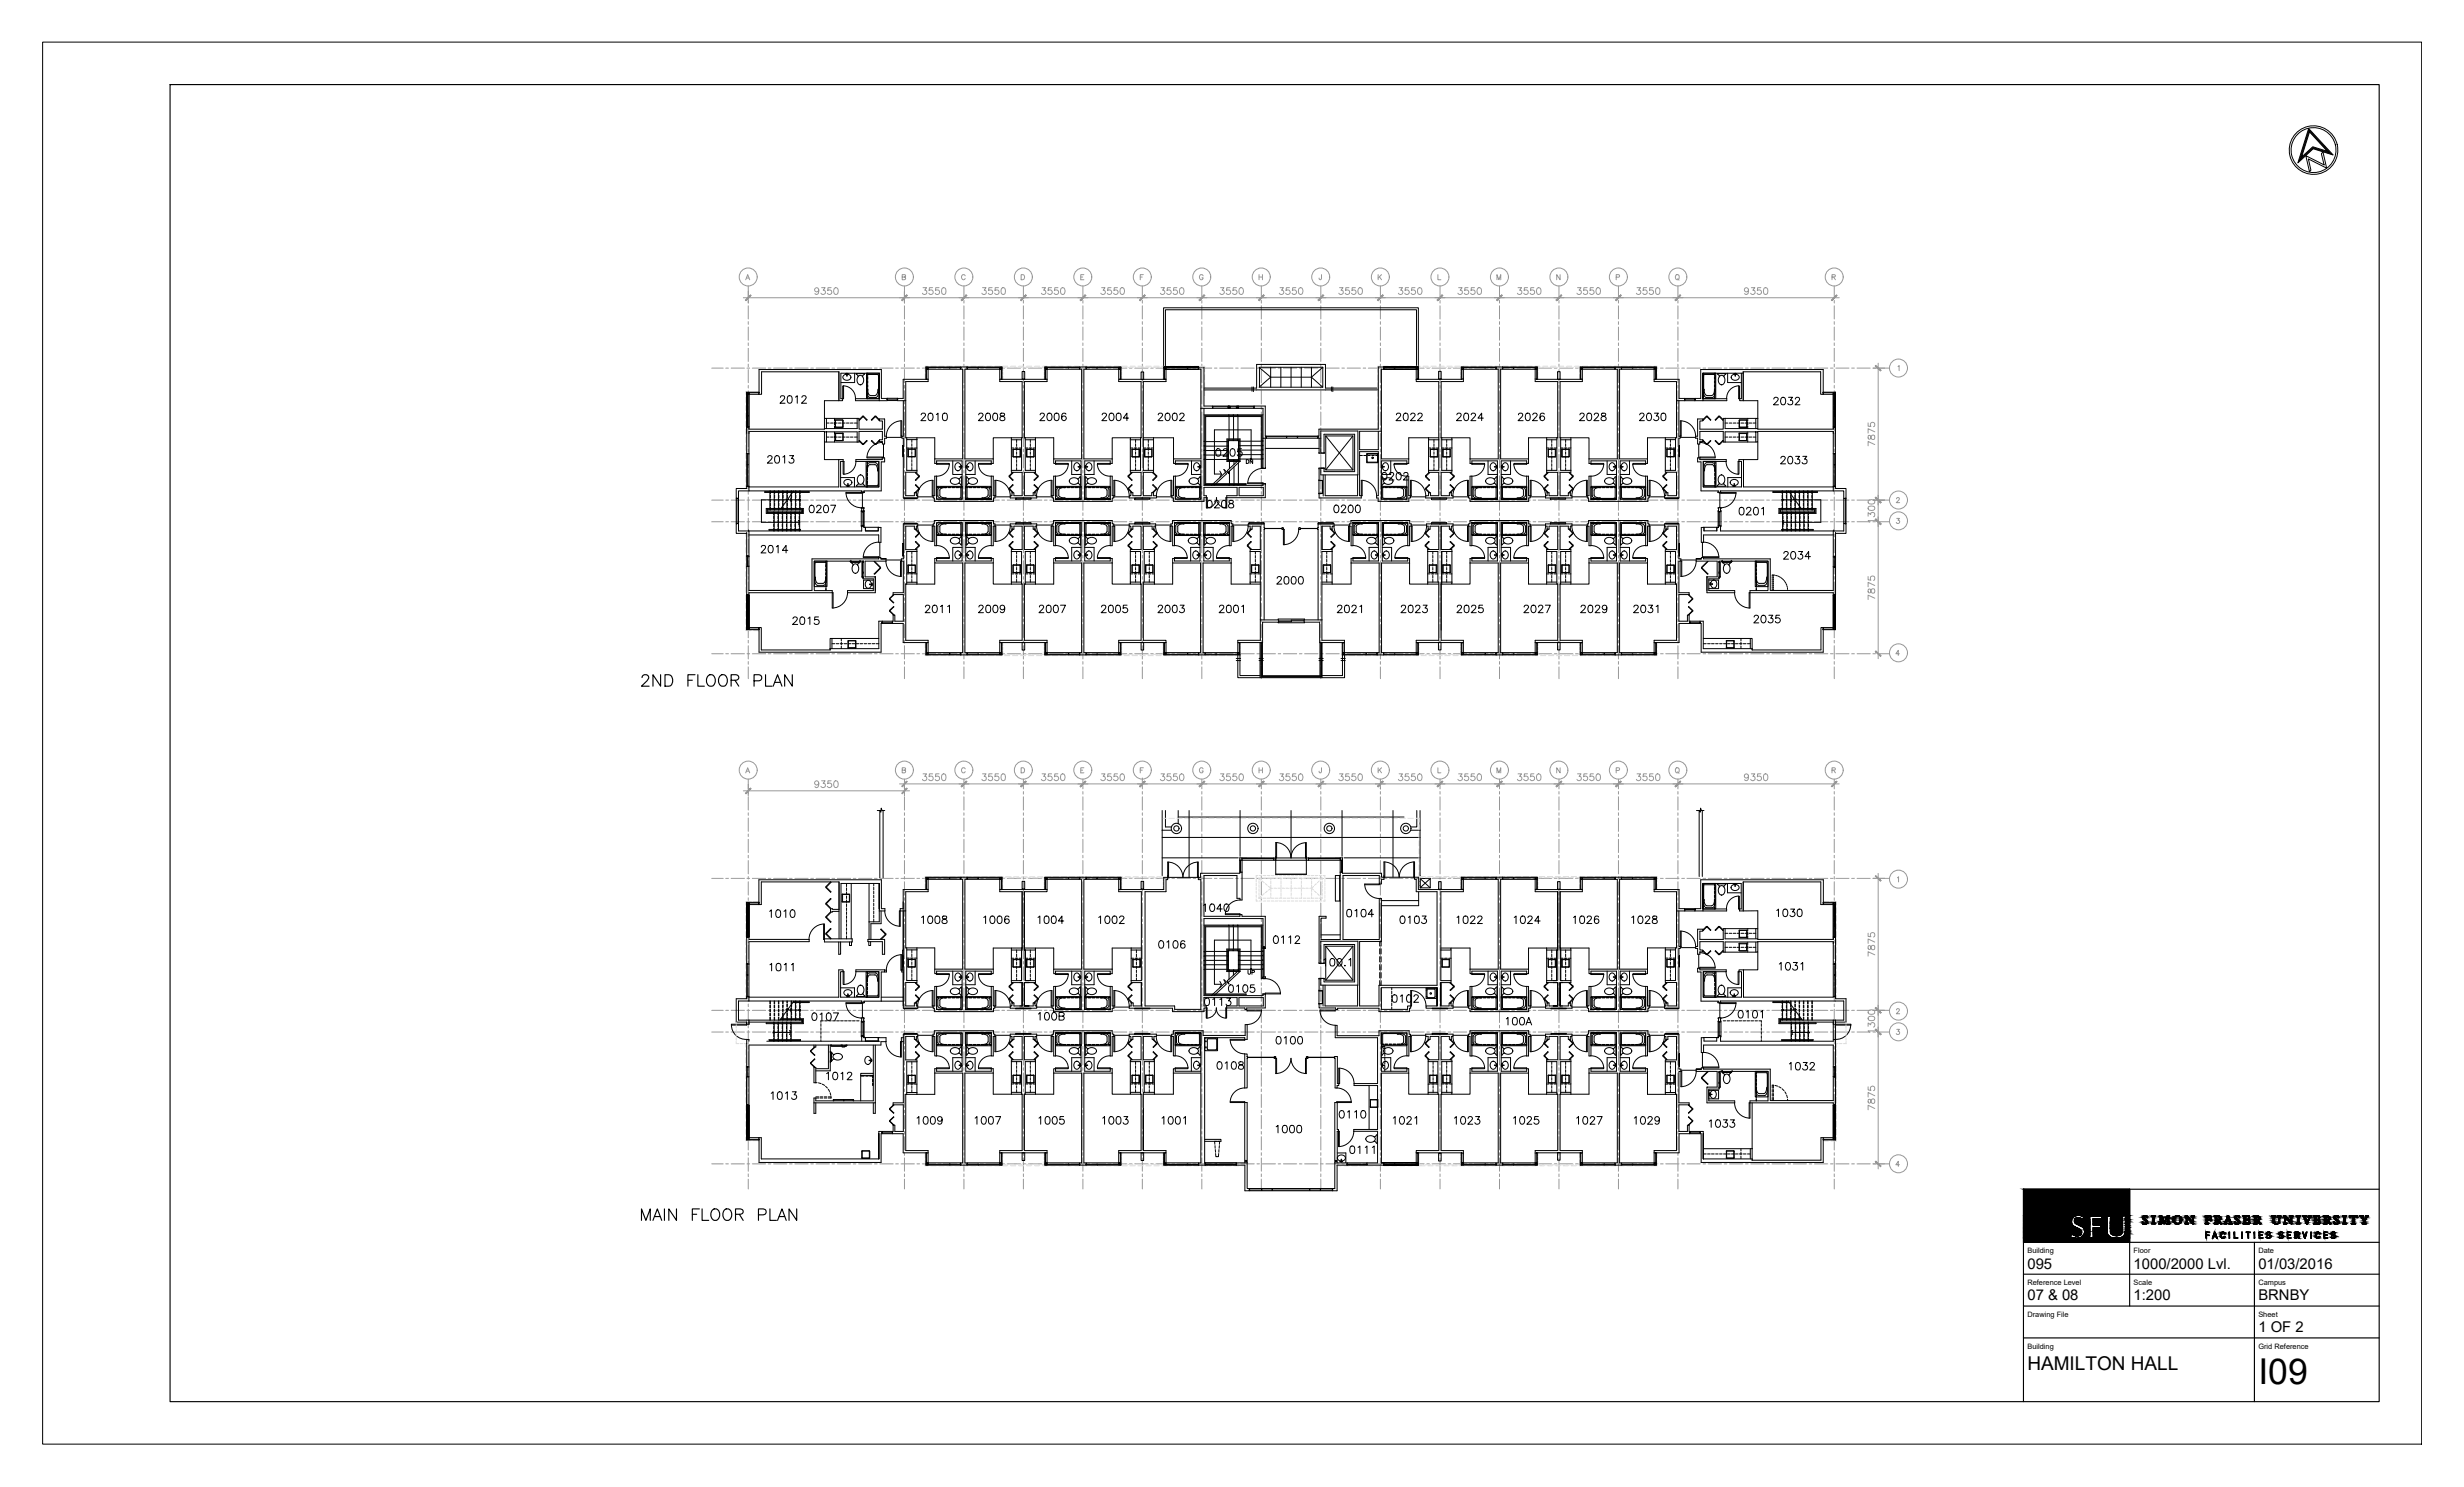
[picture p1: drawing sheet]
<svg xmlns="http://www.w3.org/2000/svg" width="737mm" height="444mm" viewBox="0 0 737 444" stroke-linecap="round" stroke-linejoin="round" font-family="sans-serif">
<defs><g id="words">
<text font-size="10.6" x="675.1" y="413.7">I09</text>
<text font-size="5.7" x="606.1" y="409.5">HAMILTON HALL</text>
<g font-size="4.4">
<text x="606.1" y="379.2">095</text>
<text x="637.8" y="379.2">1000/2000 Lvl.</text>
<text x="675.1" y="379.2">01/03/2016</text>
<text x="606.1" y="388.7">07 &amp; 08</text>
<text x="637.8" y="388.7">1:200</text>
<text x="675.1" y="388.7">BRNBY</text>
<text x="675.1" y="398.1">1 OF 2</text>
</g>
<g font-size="2.2">
<text x="606.1" y="374.5">Building</text>
<text x="637.8" y="374.5">Floor</text>
<text x="675.1" y="374.5">Date</text>
<text x="606.1" y="384.1">Reference Level</text>
<text x="637.8" y="384.1">Scale</text>
<text x="675.1" y="384.1">Campus</text>
<text x="606.1" y="393.6">Drawing File</text>
<text x="675.1" y="393.6">Sheet</text>
<text x="606.1" y="403.1">Building</text>
<text x="675.1" y="403.1">Grid Reference</text>
</g>
</g></defs>
<!-- layer: FP095_1|SGRID -->
<g fill="none" stroke="#989898" stroke-width=".3">
<path d="M222.9 231l.6-1.5 .6 1.5M223.1 230.5h.8M269.7 230.2l.9-.1v-.6h-.9v1.5l.9-.1 .1-.4-.4-.3M288.5 229.8a.57 .57 0 0 0-.6-.3 .57 .57 0 0 0-.5 .6v.3a.56 .56 0 0 0 .5 .6 .56 .56 0 0 0 .6-.4M305.3 229.5h.5a.81 .81 0 0 1 .5 .8 .81 .81 0 0 1-.5 .7h-.5zM323.1 230.2h.6M324 229.5h-.9v1.5h.9M340.9 230.2h.6M341.8 229.5h-.9v1.5M359.7 229.8a.57 .57 0 0 0-.7-.3 .57 .57 0 0 0-.4 .6v.3a.55 .55 0 0 0 .5 .6 .55 .55 0 0 0 .6-.6h-.4M376.4 229.5v1.5M376.4 230.2h1"/>
<path d="M377.4 229.5v1.5M395.1 229.5l-.1 1.4h-.5l-.2-.4M412 229.5v1.5M412.4 230.1l.6 .9M413 229.5l-1 1M429.9 229.5v1.5h.8M447.5 231v-1.5l.6 1.5 .5-1.5v1.5M466.4 229.5v1.5l-1-1.5v1.5M483.2 230.3l.8-.1 .1-.6-.9-.1v1.5M501 229.7l.1-.2a.7 .7 0 0 1 .9 .8 .7 .7 0 0 1-1 .5zM501.5 230.7l.4 .5M547.7 230.2l.8-.1 .1-.5-.9-.1v1.5"/>
<path d="M548.2 230.2l.5 .8M567.2 262.4l.4-.3v1.5M567 301.9l.2-.4 .6 .3-.9 1.2h1M567 307.7h.8l-.4 .6a.51 .51 0 0 1 .4 .8 .51 .51 0 0 1-.9-.1M567.8 348.2h-1l.7-1.1v1.6"/>
<circle cx="223.7" cy="230.2" r="2.69"/>
<circle cx="270.4" cy="230.2" r="2.69"/>
<circle cx="288.1" cy="230.2" r="2.69"/>
<circle cx="305.9" cy="230.2" r="2.69"/>
<circle cx="323.7" cy="230.2" r="2.69"/>
<circle cx="341.5" cy="230.2" r="2.69"/>
<circle cx="359.3" cy="230.2" r="2.69"/>
<circle cx="377" cy="230.2" r="2.69"/>
<circle cx="394.8" cy="230.2" r="2.69"/>
<circle cx="412.6" cy="230.2" r="2.69"/>
<circle cx="430.5" cy="230.2" r="2.69"/>
<circle cx="448.2" cy="230.2" r="2.69"/>
<circle cx="466" cy="230.2" r="2.69"/>
<circle cx="483.8" cy="230.2" r="2.69"/>
<circle cx="501.6" cy="230.2" r="2.69"/>
<circle cx="548.3" cy="230.2" r="2.69"/>
<circle cx="567.5" cy="262.8" r="2.69"/>
<circle cx="567.5" cy="302.3" r="2.69"/>
<circle cx="567.5" cy="308.4" r="2.69"/>
<circle cx="567.5" cy="347.9" r="2.69"/>
</g>
<!-- layer: FP095_1|SGR -->
<g fill="none" stroke="#989898" stroke-width=".3">
<path d="M223.7 232.9v2.9M223.7 236.6v.8M223.7 238.2v4M270.4 232.9v2.9M270.4 236.6v.8M270.4 238.2v4M288.2 232.9v2.9M288.2 236.6v.8M288.2 238.2v4M305.9 232.9v2.9M305.9 236.6v.8M305.9 238.2v4"/>
<path d="M323.7 232.9v2.9M323.7 236.6v.8M323.7 238.2v4M341.5 232.9v2.9M341.5 236.6v.8M341.5 238.2v4M359.3 232.9v2.9M359.3 236.6v.8M359.3 238.2v4M377.1 232.9v2.9M377.1 236.6v.8M377.1 238.2v4"/>
<path d="M394.8 232.9v2.9M394.8 236.6v.8M394.8 238.2v4M412.7 232.9v2.9M412.7 236.6v.8M412.7 238.2v4M430.5 232.9v2.9M430.5 236.6v.8M430.5 238.2v4M448.3 232.9v2.9M448.3 236.6v.8M448.3 238.2v4"/>
<path d="M466 232.9v2.9M466 236.6v.8M466 238.2v4M483.8 232.9v2.9M483.8 236.6v.8M483.8 238.2v4M501.6 232.9v2.9M501.6 236.6v.8M501.6 238.2v4M548.3 232.9v2.9M548.3 236.6v.8M548.3 238.2v4"/>
<path d="M223.7 243v.7M223.7 244.5v4M223.7 249.3v.8M223.7 250.9v4M223.7 255.7v.7M223.7 257.2v4M270.4 243v.7M270.4 244.5v4M270.4 249.3v.8M270.4 250.9v4M270.4 255.7v.7M270.4 257.2v4"/>
<path d="M288.2 243v.7M288.2 244.5v4M288.2 249.3v.8M288.2 250.9v4M288.2 255.7v.7M288.2 257.2v4M305.9 243v.7M305.9 244.5v4M305.9 249.3v.8M305.9 250.9v4M305.9 255.7v.7M305.9 257.2v4"/>
<path d="M323.7 243v.7M323.7 244.5v4M323.7 249.3v.8M323.7 250.9v4M323.7 255.7v.7M323.7 257.2v4M341.5 243v.7M341.5 244.5v4M341.5 249.3v.8M341.5 250.9v4M341.5 255.7v.7M341.5 257.2v4"/>
<path d="M359.3 243v.7M359.3 244.5v4M359.3 249.3v.8M359.3 250.9v4M359.3 255.7v.7M359.3 257.2v4M377.1 243v.7M377.1 244.5v4M377.1 249.3v.8M377.1 250.9v4M377.1 255.7v.7M377.1 257.2v4"/>
<path d="M394.8 243v.7M394.8 244.5v4M394.8 249.3v.8M394.8 250.9v4M394.8 255.7v.7M394.8 257.2v4M412.7 243v.7M412.7 244.5v4M412.7 249.3v.8M412.7 250.9v4M412.7 255.7v.7M412.7 257.2v4"/>
<path d="M430.5 243v.7M430.5 244.5v4M430.5 249.3v.8M430.5 250.9v4M430.5 255.7v.7M430.5 257.2v4M448.3 243v.7M448.3 244.5v4M448.3 249.3v.8M448.3 250.9v4M448.3 255.7v.7M448.3 257.2v4"/>
<path d="M466 243v.7M466 244.5v4M466 249.3v.8M466 250.9v4M466 255.7v.7M466 257.2v4M483.8 243v.7M483.8 244.5v4M483.8 249.3v.8M483.8 250.9v4M483.8 255.7v.7M483.8 257.2v4"/>
<path d="M501.6 243v.7M501.6 244.5v4M501.6 249.3v.8M501.6 250.9v4M501.6 255.7v.7M501.6 257.2v4M548.3 243v.7M548.3 244.5v4M548.3 249.3v.8M548.3 250.9v4M548.3 255.7v.7M548.3 257.2v4"/>
<path d="M212.8 262.6h3.4M217 262.6h.8M218.6 262.6h3.9M223.3 262.6h.8M223.7 262v.8M223.7 263.6v4M223.7 268.4v.7M223.7 269.9v4M223.7 274.7v.8M223.7 276.3v4M224.9 262.6h4M229.7 262.6h.8"/>
<path d="M231.3 262.6h3.9M236 262.6h.8M237.6 262.6h4M242.4 262.6h.8M244 262.6h3.9M248.7 262.6h.8M250.3 262.6h4M255.1 262.6h.8M256.7 262.6h3.9M261.4 262.6h.8M263 262.6h4M267.8 262.6h.8"/>
<path d="M269.4 262.6h3.9M270.4 262v.8M270.4 263.6v4M270.4 268.4v.7M270.4 269.9v4M270.4 274.7v.8M270.4 276.3v4M274.1 262.6h.8M275.7 262.6h4M280.5 262.6h.8M282.1 262.6h3.9M286.8 262.6h.8"/>
<path d="M288.2 262v.8M288.2 263.6v4M288.2 268.4v.7M288.2 269.9v4M288.2 274.7v.8M288.2 276.3v4M288.4 262.6h4M293.2 262.6h.8M294.8 262.6h3.9M299.5 262.6h.8M301.1 262.6h4M305.9 262.6h.8"/>
<path d="M305.9 262v.8M305.9 263.6v4M305.9 268.4v.7M305.9 269.9v4M305.9 274.7v.8M305.9 276.3v4M307.5 262.6h3.9M312.2 262.6h.8M313.8 262.6h4M318.6 262.6h.8M320.2 262.6h3.9M323.7 262v.8"/>
<path d="M323.7 263.6v4M323.7 268.4v.7M323.7 269.9v4M323.7 274.7v.8M323.7 276.3v4M325 262.6h.7M326.5 262.6h4M331.3 262.6h.8M332.9 262.6h3.9M337.7 262.6h.7M339.2 262.6h4M341.5 262v.8"/>
<path d="M341.5 263.6v4M341.5 268.4v.7M341.5 269.9v4M341.5 274.7v.8M341.5 276.3v4M344 262.6h.8M345.6 262.6h3.9M350.4 262.6h.7M351.9 262.6h4M356.7 262.6h.8M358.3 262.6h3.9M359.3 262v.8"/>
<path d="M359.3 263.6v4M359.3 268.4v.7M359.3 269.9v4M359.3 274.7v.8M359.3 276.3v4M363.1 262.6h.7M364.6 262.6h4M369.4 262.6h.8M371 262.6h3.9M375.8 262.6h.7M377.1 262v.8M377.1 263.6v4"/>
<path d="M377.1 268.4v.7M377.1 269.9v4M377.1 274.7v.8M377.1 276.3v4M377.3 262.6h4M382.1 262.6h.8M383.7 262.6h3.9M388.5 262.6h.7M390 262.6h4M394.8 262.6h.8M394.8 262v.8M394.8 263.6v4"/>
<path d="M394.8 268.4v.7M394.8 269.9v4M394.8 274.7v.8M394.8 276.3v4M396.4 262.6h3.9M401.2 262.6h.7M402.7 262.6h4M407.5 262.6h.8M409.1 262.6h3.9M412.7 262v.8M412.7 263.6v4M412.7 268.4v.7"/>
<path d="M412.7 269.9v4M412.7 274.7v.8M412.7 276.3v4M413.9 262.6h.7M415.4 262.6h4M420.2 262.6h.8M421.8 262.6h3.9M426.6 262.6h.7M428.1 262.6h4M430.5 262v.8M430.5 263.6v4M430.5 268.4v.7"/>
<path d="M430.5 269.9v4M430.5 274.7v.8M430.5 276.3v4M432.9 262.6h.8M434.5 262.6h3.9M439.3 262.6h.8M440.8 262.6h4M445.6 262.6h.8M447.2 262.6h3.9M448.3 262v.8M448.3 263.6v4M448.3 268.4v.7"/>
<path d="M448.3 269.9v4M448.3 274.7v.8M448.3 276.3v4M452 262.6h.8M453.5 262.6h4M458.3 262.6h.8M459.9 262.6h3.9M464.7 262.6h.8M466 262v.8M466 263.6v4M466 268.4v.7M466 269.9v4"/>
<path d="M466 274.7v.8M466 276.3v4M466.2 262.6h4M471 262.6h.8M472.6 262.6h3.9M477.4 262.6h.8M478.9 262.6h4M483.7 262.6h.8M483.8 262v.8M483.8 263.6v4M483.8 268.4v.7M483.8 269.9v4"/>
<path d="M483.8 274.7v.8M483.8 276.3v4M485.3 262.6h3.9M490.1 262.6h.8M491.6 262.6h4M496.4 262.6h.8M498 262.6h3.9M501.6 262v.8M501.6 263.6v4M501.6 268.4v.7M501.6 269.9v4M501.6 274.7v.8"/>
<path d="M501.6 276.3v4M502.8 262.6h.8M504.3 262.6h4M509.1 262.6h.8M510.7 262.6h3.9M515.5 262.6h.8M517 262.6h4M521.8 262.6h.8M523.4 262.6h3.9M528.2 262.6h.8M529.7 262.6h4M534.5 262.6h.8"/>
<path d="M536.1 262.6h3.9M540.9 262.6h.8M542.4 262.6h4M547.2 262.6h.8M548.3 262v.8M548.3 263.6v4M548.3 268.4v.7M548.3 269.9v4M548.3 274.7v.8M548.3 276.3v4M548.8 262.6h3.9M553.6 262.6h.8"/>
<path d="M555.2 262.6h3.9M559.9 262.6h.8M561.5 262.6h3.4M223.7 281.1v.7M223.7 282.6v4M223.7 287.4v.8M223.7 289v4M223.7 293.8v.8M223.7 295.3v4M270.4 281.1v.7M270.4 282.6v4M270.4 287.4v.8"/>
<path d="M270.4 289v4M270.4 293.8v.8M270.4 295.3v4M288.2 281.1v.7M288.2 282.6v4M288.2 287.4v.8M288.2 289v4M288.2 293.8v.8M288.2 295.3v4M305.9 281.1v.7M305.9 282.6v4M305.9 287.4v.8"/>
<path d="M305.9 289v4M305.9 293.8v.8M305.9 295.3v4M323.7 281.1v.7M323.7 282.6v4M323.7 287.4v.8M323.7 289v4M323.7 293.8v.8M323.7 295.3v4M341.5 281.1v.7M341.5 282.6v4M341.5 287.4v.8"/>
<path d="M341.5 289v4M341.5 293.8v.8M341.5 295.3v4M359.3 281.1v.7M359.3 282.6v4M359.3 287.4v.8M359.3 289v4M359.3 293.8v.8M359.3 295.3v4M377.1 281.1v.7M377.1 282.6v4M377.1 287.4v.8"/>
<path d="M377.1 289v4M377.1 293.8v.8M377.1 295.3v4M394.8 281.1v.7M394.8 282.6v4M394.8 287.4v.8M394.8 289v4M394.8 293.8v.8M394.8 295.3v4M412.7 281.1v.7M412.7 282.6v4M412.7 287.4v.8"/>
<path d="M412.7 289v4M412.7 293.8v.8M412.7 295.3v4M430.5 281.1v.7M430.5 282.6v4M430.5 287.4v.8M430.5 289v4M430.5 293.8v.8M430.5 295.3v4M448.3 281.1v.7M448.3 282.6v4M448.3 287.4v.8"/>
<path d="M448.3 289v4M448.3 293.8v.8M448.3 295.3v4M466 281.1v.7M466 282.6v4M466 287.4v.8M466 289v4M466 293.8v.8M466 295.3v4M483.8 281.1v.7M483.8 282.6v4M483.8 287.4v.8"/>
<path d="M483.8 289v4M483.8 293.8v.8M483.8 295.3v4M501.6 281.1v.7M501.6 282.6v4M501.6 287.4v.8M501.6 289v4M501.6 293.8v.8M501.6 295.3v4M548.3 281.1v.7M548.3 282.6v4M548.3 287.4v.8"/>
<path d="M548.3 289v4M548.3 293.8v.8M548.3 295.3v4M212.8 308.5h3.4M212.8 302h3.4M217 308.5h.8M217 302h.8M218.6 308.5h3.9M218.6 302h3.9M223.3 308.5h.8M223.3 302h.8M223.7 300.1v.8"/>
<path d="M223.7 301.7v4M223.7 306.5v.8M223.7 308v4M223.7 312.8v.8M223.7 314.4v4M223.7 319.2v.8M224.9 308.5h4M224.9 302h4M229.7 308.5h.8M229.7 302h.8M231.3 308.5h3.9M231.3 302h3.9"/>
<path d="M236 308.5h.8M236 302h.8M237.6 308.5h4M237.6 302h4M242.4 308.5h.8M242.4 302h.8M244 308.5h3.9M244 302h3.9M248.7 308.5h.8M248.7 302h.8M250.3 308.5h4M250.3 302h4"/>
<path d="M255.1 308.5h.8M255.1 302h.8M256.7 308.5h3.9M256.7 302h3.9M261.4 308.5h.8M261.4 302h.8M263 308.5h4M263 302h4M267.8 308.5h.8M267.8 302h.8M269.4 308.5h3.9M269.4 302h3.9"/>
<path d="M270.4 300.1v.8M270.4 301.7v4M270.4 306.5v.8M270.4 308v4M270.4 312.8v.8M270.4 314.4v4M270.4 319.2v.8M274.1 308.5h.8M274.1 302h.8M275.7 308.5h4M275.7 302h4M280.5 308.5h.8"/>
<path d="M280.5 302h.8M282.1 308.5h3.9M282.1 302h3.9M286.8 308.5h.8M286.8 302h.8M288.2 300.1v.8M288.2 301.7v4M288.2 306.5v.8M288.2 308v4M288.2 312.8v.8M288.2 314.4v4M288.2 319.2v.8"/>
<path d="M288.4 308.5h4M288.4 302h4M293.2 308.5h.8M293.2 302h.8M294.8 308.5h3.9M294.8 302h3.9M299.5 308.5h.8M299.5 302h.8M301.1 308.5h4M301.1 302h4M305.9 308.5h.8M305.9 302h.8"/>
<path d="M305.9 300.1v.8M305.9 301.7v4M305.9 306.5v.8M305.9 308v4M305.9 312.8v.8M305.9 314.4v4M305.9 319.2v.8M307.5 308.5h3.9M307.5 302h3.9M312.2 308.5h.8M312.2 302h.8M313.8 308.5h4"/>
<path d="M313.8 302h4M318.6 308.5h.8M318.6 302h.8M320.2 308.5h3.9M320.2 302h3.9M323.7 300.1v.8M323.7 301.7v4M323.7 306.5v.8M323.7 308v4M323.7 312.8v.8M323.7 314.4v4M323.7 319.2v.8"/>
<path d="M325 308.5h.7M325 302h.7M326.5 308.5h4M326.5 302h4M331.3 308.5h.8M331.3 302h.8M332.9 308.5h3.9M332.9 302h3.9M337.7 308.5h.7M337.7 302h.7M339.2 308.5h4M339.2 302h4"/>
<path d="M341.5 300.1v.8M341.5 301.7v4M341.5 306.5v.8M341.5 308v4M341.5 312.8v.8M341.5 314.4v4M341.5 319.2v.8M344 308.5h.8M344 302h.8M345.6 308.5h3.9M345.6 302h3.9M350.4 308.5h.7"/>
<path d="M350.4 302h.7M351.9 308.5h4M351.9 302h4M356.7 308.5h.8M356.7 302h.8M358.3 308.5h3.9M358.3 302h3.9M359.3 300.1v.8M359.3 301.7v4M359.3 306.5v.8M359.3 308v4M359.3 312.8v.8"/>
<path d="M359.3 314.4v4M359.3 319.2v.8M363.1 308.5h.7M363.1 302h.7M364.6 308.5h4M364.6 302h4M369.4 308.5h.8M369.4 302h.8M371 308.5h3.9M371 302h3.9M375.8 308.5h.7M375.8 302h.7"/>
<path d="M377.1 300.1v.8M377.1 301.7v4M377.1 306.5v.8M377.1 308v4M377.1 312.8v.8M377.1 314.4v4M377.1 319.2v.8M377.3 308.5h4M377.3 302h4M382.1 308.5h.8M382.1 302h.8M383.7 308.5h3.9"/>
<path d="M383.7 302h3.9M388.5 308.5h.7M388.5 302h.7M390 308.5h4M390 302h4M394.8 308.5h.8M394.8 302h.8M394.8 300.1v.8M394.8 301.7v4M394.8 306.5v.8M394.8 308v4M394.8 312.8v.8"/>
<path d="M394.8 314.4v4M394.8 319.2v.8M396.4 308.5h3.9M396.4 302h3.9M401.2 308.5h.7M401.2 302h.7M402.7 308.5h4M402.7 302h4M407.5 308.5h.8M407.5 302h.8M409.1 308.5h3.9M409.1 302h3.9"/>
<path d="M412.7 300.1v.8M412.7 301.7v4M412.7 306.5v.8M412.7 308v4M412.7 312.8v.8M412.7 314.4v4M412.7 319.2v.8M413.9 308.5h.7M413.9 302h.7M415.4 308.5h4M415.4 302h4M420.2 308.5h.8"/>
<path d="M420.2 302h.8M421.8 308.5h3.9M421.8 302h3.9M426.6 308.5h.7M426.6 302h.7M428.1 308.5h4M428.1 302h4M430.5 300.1v.8M430.5 301.7v4M430.5 306.5v.8M430.5 308v4M430.5 312.8v.8"/>
<path d="M430.5 314.4v4M430.5 319.2v.8M432.9 308.5h.8M432.9 302h.8M434.5 308.5h3.9M434.5 302h3.9M439.3 308.5h.8M439.3 302h.8M440.8 308.5h4M440.8 302h4M445.6 308.5h.8M445.6 302h.8"/>
<path d="M447.2 308.5h3.9M447.2 302h3.9M448.3 300.1v.8M448.3 301.7v4M448.3 306.5v.8M448.3 308v4M448.3 312.8v.8M448.3 314.4v4M448.3 319.2v.8M452 308.5h.8M452 302h.8M453.5 308.5h4"/>
<path d="M453.5 302h4M458.3 308.5h.8M458.3 302h.8M459.9 308.5h3.9M459.9 302h3.9M464.7 308.5h.8M464.7 302h.8M466 300.1v.8M466 301.7v4M466 306.5v.8M466 308v4M466 312.8v.8"/>
<path d="M466 314.4v4M466 319.2v.8M466.2 308.5h4M466.2 302h4M471 308.5h.8M471 302h.8M472.6 308.5h3.9M472.6 302h3.9M477.4 308.5h.8M477.4 302h.8M478.9 308.5h4M478.9 302h4"/>
<path d="M483.7 308.5h.8M483.7 302h.8M483.8 300.1v.8M483.8 301.7v4M483.8 306.5v.8M483.8 308v4M483.8 312.8v.8M483.8 314.4v4M483.8 319.2v.8M485.3 308.5h3.9M485.3 302h3.9M490.1 308.5h.8"/>
<path d="M490.1 302h.8M491.6 308.5h4M491.6 302h4M496.4 308.5h.8M496.4 302h.8M498 308.5h3.9M498 302h3.9M501.6 300.1v.8M501.6 301.7v4M501.6 306.5v.8M501.6 308v4M501.6 312.8v.8"/>
<path d="M501.6 314.4v4M501.6 319.2v.8M502.8 308.5h.8M502.8 302h.8M504.3 308.5h4M504.3 302h4M509.1 308.5h.8M509.1 302h.8M510.7 308.5h3.9M510.7 302h3.9M515.5 308.5h.8M515.5 302h.8"/>
<path d="M517 308.5h4M517 302h4M521.8 308.5h.8M521.8 302h.8M523.4 308.5h3.9M523.4 302h3.9M528.2 308.5h.8M528.2 302h.8M529.7 308.5h4M529.7 302h4M534.5 308.5h.8M534.5 302h.8"/>
<path d="M536.1 308.5h3.9M536.1 302h3.9M540.9 308.5h.8M540.9 302h.8M542.4 308.5h4M542.4 302h4M547.2 308.5h.8M547.2 302h.8M548.3 300.1v.8M548.3 301.7v4M548.3 306.5v.8M548.3 308v4"/>
<path d="M548.3 312.8v.8M548.3 314.4v4M548.3 319.2v.8M548.8 308.5h3.9M548.8 302h3.9M553.6 308.5h.8M553.6 302h.8M555.2 308.5h3.9M555.2 302h3.9M559.9 308.5h.8M559.9 302h.8M561.5 308.5h3.4"/>
<path d="M561.5 302h3.4M223.7 320.7v4M223.7 325.5v.8M223.7 327.1v4M223.7 331.9v.8M223.7 333.4v4M223.7 338.2v.8M223.7 339.8v4M270.4 320.7v4M270.4 325.5v.8M270.4 327.1v4M270.4 331.9v.8"/>
<path d="M270.4 333.4v4M270.4 338.2v.8M270.4 339.8v4M288.2 320.7v4M288.2 325.5v.8M288.2 327.1v4M288.2 331.9v.8M288.2 333.4v4M288.2 338.2v.8M288.2 339.8v4M305.9 320.7v4M305.9 325.5v.8"/>
<path d="M305.9 327.1v4M305.9 331.9v.8M305.9 333.4v4M305.9 338.2v.8M305.9 339.8v4M323.7 320.7v4M323.7 325.5v.8M323.7 327.1v4M323.7 331.9v.8M323.7 333.4v4M323.7 338.2v.8M323.7 339.8v4"/>
<path d="M341.5 320.7v4M341.5 325.5v.8M341.5 327.1v4M341.5 331.9v.8M341.5 333.4v4M341.5 338.2v.8M341.5 339.8v4M359.3 320.7v4M359.3 325.5v.8M359.3 327.1v4M359.3 331.9v.8M359.3 333.4v4"/>
<path d="M359.3 338.2v.8M359.3 339.8v4M377.1 320.7v4M377.1 325.5v.8M377.1 327.1v4M377.1 331.9v.8M377.1 333.4v4M377.1 338.2v.8M377.1 339.8v4M394.8 320.7v4M394.8 325.5v.8M394.8 327.1v4"/>
<path d="M394.8 331.9v.8M394.8 333.4v4M394.8 338.2v.8M394.8 339.8v4M412.7 320.7v4M412.7 325.5v.8M412.7 327.1v4M412.7 331.9v.8M412.7 333.4v4M412.7 338.2v.8M412.7 339.8v4M430.5 320.7v4"/>
<path d="M430.5 325.5v.8M430.5 327.1v4M430.5 331.9v.8M430.5 333.4v4M430.5 338.2v.8M430.5 339.8v4M448.3 320.7v4M448.3 325.5v.8M448.3 327.1v4M448.3 331.9v.8M448.3 333.4v4M448.3 338.2v.8"/>
<path d="M448.3 339.8v4M466 320.7v4M466 325.5v.8M466 327.1v4M466 331.9v.8M466 333.4v4M466 338.2v.8M466 339.8v4M483.8 320.7v4M483.8 325.5v.8M483.8 327.1v4M483.8 331.9v.8"/>
<path d="M483.8 333.4v4M483.8 338.2v.8M483.8 339.8v4M501.6 320.7v4M501.6 325.5v.8M501.6 327.1v4M501.6 331.9v.8M501.6 333.4v4M501.6 338.2v.8M501.6 339.8v4M548.3 320.7v4M548.3 325.5v.8"/>
<path d="M548.3 327.1v4M548.3 331.9v.8M548.3 333.4v4M548.3 338.2v.8M548.3 339.8v4M212.8 347.9h3.4M217 347.9h.8M218.6 347.9h3.9M223.3 347.9h.8M223.7 344.6v.8M223.7 346.1v4M223.7 350.9v.8"/>
<path d="M223.7 352.5v2.9M224.9 347.9h4M229.7 347.9h.8M231.3 347.9h3.9M236 347.9h.8M237.6 347.9h4M242.4 347.9h.8M244 347.9h3.9M248.7 347.9h.8M250.3 347.9h4M255.1 347.9h.8M256.7 347.9h3.9"/>
<path d="M261.4 347.9h.8M263 347.9h4M267.8 347.9h.8M269.4 347.9h3.9M270.4 344.6v.8M270.4 346.1v4M270.4 350.9v.8M270.4 352.5v2.9M274.1 347.9h.8M275.7 347.9h4M280.5 347.9h.8M282.1 347.9h3.9"/>
<path d="M286.8 347.9h.8M288.2 344.6v.8M288.2 346.1v4M288.2 350.9v.8M288.2 352.5v2.9M288.4 347.9h4M293.2 347.9h.8M294.8 347.9h3.9M299.5 347.9h.8M301.1 347.9h4M305.9 347.9h.8M305.9 344.6v.8"/>
<path d="M305.9 346.1v4M305.9 350.9v.8M305.9 352.5v2.9M307.5 347.9h3.9M312.2 347.9h.8M313.8 347.9h4M318.6 347.9h.8M320.2 347.9h3.9M323.7 344.6v.8M323.7 346.1v4M323.7 350.9v.8M323.7 352.5v2.9"/>
<path d="M325 347.9h.7M326.5 347.9h4M331.3 347.9h.8M332.9 347.9h3.9M337.7 347.9h.7M339.2 347.9h4M341.5 344.6v.8M341.5 346.1v4M341.5 350.9v.8M341.5 352.5v2.9M344 347.9h.8M345.6 347.9h3.9"/>
<path d="M350.4 347.9h.7M351.9 347.9h4M356.7 347.9h.8M358.3 347.9h3.9M359.3 344.6v.8M359.3 346.1v4M359.3 350.9v.8M359.3 352.5v2.9M363.1 347.9h.7M364.6 347.9h4M369.4 347.9h.8M371 347.9h3.9"/>
<path d="M375.8 347.9h.7M377.1 344.6v.8M377.1 346.1v4M377.1 350.9v.8M377.1 352.5v2.9M377.3 347.9h4M382.1 347.9h.8M383.7 347.9h3.9M388.5 347.9h.7M390 347.9h4M394.8 347.9h.8M394.8 344.6v.8"/>
<path d="M394.8 346.1v4M394.8 350.9v.8M394.8 352.5v2.9M396.4 347.9h3.9M401.2 347.9h.7M402.7 347.9h4M407.5 347.9h.8M409.1 347.9h3.9M412.7 344.6v.8M412.7 346.1v4M412.7 350.9v.8M412.7 352.5v2.9"/>
<path d="M413.9 347.9h.7M415.4 347.9h4M420.2 347.9h.8M421.8 347.9h3.9M426.6 347.9h.7M428.1 347.9h4M430.5 344.6v.8M430.5 346.1v4M430.5 350.9v.8M430.5 352.5v2.9M432.9 347.9h.8M434.5 347.9h3.9"/>
<path d="M439.3 347.9h.8M440.8 347.9h4M445.6 347.9h.8M447.2 347.9h3.9M448.3 344.6v.8M448.3 346.1v4M448.3 350.9v.8M448.3 352.5v2.9M452 347.9h.8M453.5 347.9h4M458.3 347.9h.8M459.9 347.9h3.9"/>
<path d="M464.7 347.9h.8M466 344.6v.8M466 346.1v4M466 350.9v.8M466 352.5v2.9M466.2 347.9h4M471 347.9h.8M472.6 347.9h3.9M477.4 347.9h.8M478.9 347.9h4M483.7 347.9h.8M483.8 344.6v.8"/>
<path d="M483.8 346.1v4M483.8 350.9v.8M483.8 352.5v2.9M485.3 347.9h3.9M490.1 347.9h.8M491.6 347.9h4M496.4 347.9h.8M498 347.9h3.9M501.6 344.6v.8M501.6 346.1v4M501.6 350.9v.8M501.6 352.5v2.9"/>
<path d="M502.8 347.9h.8M504.3 347.9h4M509.1 347.9h.8M510.7 347.9h3.9M515.5 347.9h.8M517 347.9h4M521.8 347.9h.8M523.4 347.9h3.9M528.2 347.9h.8M529.7 347.9h4M534.5 347.9h.8M536.1 347.9h3.9"/>
<path d="M540.9 347.9h.8M542.4 347.9h4M547.2 347.9h.8M548.3 344.6v.8M548.3 346.1v4M548.3 350.9v.8M548.3 352.5v2.9M548.8 347.9h3.9M553.6 347.9h.8M555.2 347.9h3.9M559.9 347.9h.8M561.5 347.9h3.4"/>
</g>
<!-- layer: FP095_1|AFL -->
<g fill="none" stroke="#000" stroke-width=".3">
<path d="M347.4 256.4h22.8M347.4 248.2v13.5M347.4 250.3h77.1M352.2 244.2h67.5M355.5 242.3v20M370.7 242.3v13.7M381.4 257.1h9.1v4.2h-9.1zM381.4 256.5h9.1M386 242.3v14.2M401.2 242.3v13.7M401.8 256.4h22.7M416.4 242.3v19.9"/>
<path d="M424.5 248.2v13.5M253.1 264.1v.9M253.1 265.4v.8M253.1 266.6v.8M253.1 267.8v.8M253.1 269v.8M253.1 270.2v.8M253.1 271.4v.8M253.1 272.6v.8M253.1 273.7v.8M253.1 274.9v.8M253.1 276.1v.8"/>
<path d="M253.1 277.3v.8M253.1 278.5v.8M253.1 279.7v.9M254.5 264.1v16.5M259.8 264.1v11.5M261.2 264.1v.8M261.2 265.2v.8M261.2 266.4v.8M261.2 267.6v.8M261.2 268.8v.8M261.2 270v.8M261.2 271.2v.8"/>
<path d="M261.2 272.4v.8M261.2 273.6v.8M261.2 274.8v.8M349.1 262.3h9.1M359.9 276.5h17.7M394.9 279.5h5.7M400.5 261.7v7.6M400.6 261.7h-1.4v7.6h1.5M413 269.2h11.1M413.7 262.2h9.2M424.1 266.7v4h-11.1M424.5 262.6l3.1 2.8"/>
<path d="M427.6 262.6l-3.1 2.8h3.1v-2.8h-3.1v2.8M512.5 264.1v.6M512.5 265.1v.8M512.5 266.3v.8M512.5 267.5v.8M512.5 268.7v.8M512.5 269.9v.8M512.5 271.1v.6M512.7 264.1v.6M512.7 265.1v.8M512.7 266.3v.8M512.7 267.5v.8"/>
<path d="M512.7 268.7v.8M512.7 269.9v.8M512.7 271.1v.6M515.7 277.6h9.2M515.7 279h.8M516.4 264.1v2.8h4.1M516.9 279h.8M518.1 279h.8M519.3 279h.8M520.5 279h.8M521.1 272.3h4.4v5.3M521.7 279h.8"/>
<path d="M522.5 277.6v.7M522.5 278.7v.8M522.5 279.9v.7M522.9 279h.8M524 279h.9M251.3 295.3h4.1v2.8M257.8 299.9v4.2M259.2 290.5v.6M259.2 291.5v.8M259.2 292.7v.8M259.2 293.9v.8M259.2 295.1v.8"/>
<path d="M259.2 296.3v.8M259.2 297.4v.7M259.3 290.5v.6M259.3 291.5v.8M259.3 292.7v.8M259.3 293.9v.8M259.3 295.1v.8M259.3 296.3v.8M259.3 297.4v.7M269.9 285.7h.1v3.4h-.1zM271.1 286.4h.7M272.2 286.4h.8"/>
<path d="M272.6 283.9v.8M272.6 285.1v.8M272.6 286.4v.7M272.6 287.5v.8M272.6 288.7v.8M272.6 289.9v.8M272.6 291.1v.8M272.6 292.3v.8M273.4 286.4h.7M274.1 283.4h5.3v6.3M274.1 283.9v9.2M280 298.3h.6"/>
<path d="M280 298.2h.6M281 298.3h.8M281 298.2h.8M282.2 298.3h.8M282.2 298.2h.8M283.4 298.3h.8M283.4 298.2h.8M284.6 298.3h.8M284.6 298.2h.8M284.8 290.3v4.1h2.8M285.8 298.3h.8M285.8 298.2h.8"/>
<path d="M287 298.3h.6M287 298.2h.6M288.7 298.3h.6M288.7 298.2h.6M289.8 298.3h.7M289.8 298.2h.7M291 298.3h.8M291 298.2h.8M291.5 290.3v4.1h-2.8M292.1 298.3h.8M292.1 298.2h.8M293.3 298.3h.8"/>
<path d="M293.3 298.2h.8M294.5 298.3h.8M294.5 298.2h.8M295.7 298.3h.6M295.7 298.2h.6M302.3 283.4h-5.4v6.3M302.3 284v9.1M302.3 286.4h.8M303.5 286.4h.7M303.9 284v.8M303.9 285.2v.8M303.9 286.4v.8"/>
<path d="M303.9 287.5v.8M303.9 288.8v.7M303.9 290v.7M303.9 291.1v.8M303.9 292.3v.8M304.7 286.4h.7M306.6 286.4h.7M307.7 286.4h.8M308 284v.8M308 285.2v.8M308 286.4v.8M308 287.5v.8"/>
<path d="M308 288.8v.7M308 290v.7M308 291.1v.8M308 292.3v.8M308.9 286.4h.6M309.5 283.4h5.5v6.3M309.5 284v9.1M315.6 298.3h.6M315.6 298.2h.6M316.6 298.3h.8M316.6 298.2h.8M317.8 298.3h.8"/>
<path d="M317.8 298.2h.8M319 298.3h.8M319 298.2h.8M320.2 298.3h.8M320.2 298.2h.8M320.4 290.3v4.1h2.8M321.4 298.3h.8M321.4 298.2h.8M322.5 298.3h.7M322.5 298.2h.7M324.3 298.3h.6M324.3 298.2h.6"/>
<path d="M325.3 298.3h.8M325.3 298.2h.8M326.5 298.3h.8M326.5 298.2h.8M327.1 290.3v4.1h-2.8M327.7 298.3h.8M327.7 298.2h.8M328.9 298.3h.8M328.9 298.2h.8M330.1 298.3h.8M330.1 298.2h.8M331.3 298.3h.6"/>
<path d="M331.3 298.2h.6M338.2 283.4h-5.7v6.3M338.2 286.4h.7M338.2 284v9.1M339.3 286.4h.8M339.7 284v.8M339.7 285.2v.8M339.7 286.4v.8M339.7 287.5v.8M339.7 288.8v.7M339.7 290v.7M339.7 291.1v.8"/>
<path d="M339.7 292.3v.8M340.5 286.4h.7M396.3 282.8h8.2M396.3 293h8.2M396.3 282.8l8.2 10.2M396.3 282.8v10.2M404.5 282.8l-8.2 10.2M404.5 282.8v10.2M412.5 281.4v1.4M412.5 283.6v1.6M412.5 286v1.5M412.5 288.3v1.7"/>
<path d="M412.5 290.7v1.6M412.5 293.1v1.4M412.9 281.4v1.4M412.9 283.6v1.6M412.9 286v1.5M412.9 288.3v1.7M412.9 290.7v1.6M412.9 293.1v1.4M416.1 295.2v.7M416.1 296.3v.8M416.1 297.5v.8M416.1 298.7v.8"/>
<path d="M416.1 299.9v.8M430.7 286.4h.8M431.8 286.4h.8M433.1 286.4h.7M433.8 283.4h5.7v6.3M433.8 284v9.1M440 298.3h.6M440 298.2h.6M441.1 298.3h.8M441.1 298.2h.8M442.3 298.3h.8M442.3 298.2h.8"/>
<path d="M443.4 298.3h.8M443.4 298.2h.8M444.6 298.3h.8M444.6 298.2h.8M444.8 290.3v4.1h2.8M445.8 298.3h.8M445.8 298.2h.8M447 298.3h.6M447 298.2h.6M448.8 298.3h.6M448.8 298.2h.6M449.8 298.3h.8"/>
<path d="M449.8 298.2h.8M451 298.3h.8M451 298.2h.8M451.6 290.3v4.1h-2.8M452.2 298.3h.8M452.2 298.2h.8M453.3 298.3h.9M453.3 298.2h.9M454.6 298.3h.7M454.6 298.2h.7M455.8 298.3h.6M455.8 298.2h.6"/>
<path d="M462.4 283.4h-5.5v6.3M462.4 286.4h.7M462.4 284v9.1M463.5 286.4h.8M463.9 284v.8M463.9 285.2v.8M463.9 286.4v.8M463.9 287.5v.8M463.9 288.8v.7M463.9 290v.7M463.9 291.1v.8M463.9 292.3v.8"/>
<path d="M464.7 286.4h.7M466.6 286.4h.7M467.7 286.4h.8M468 284v.8M468 285.2v.8M468 286.4v.8M468 287.5v.8M468 288.8v.7M468 290v.7M468 291.1v.8M468 292.3v.8M468.9 286.4h.7"/>
<path d="M469.6 283.4h5.4v6.3M469.6 284v9.1M475.6 298.3h.7M475.6 298.2h.7M476.6 298.3h.8M476.6 298.2h.8M477.8 298.3h.8M477.8 298.2h.8M479 298.3h.8M479 298.2h.8M480.2 298.3h.8M480.2 298.2h.8"/>
<path d="M480.4 290.3v4.1h2.8M481.4 298.3h.8M481.4 298.2h.8M482.6 298.3h.6M482.6 298.2h.6M484.3 298.3h.7M484.3 298.2h.7M485.4 298.3h.8M485.4 298.2h.8M486.5 298.3h.8M486.5 298.2h.8M487.1 290.3v4.1h-2.8"/>
<path d="M487.7 298.3h.8M487.7 298.2h.8M489 298.3h.7M489 298.2h.7M490.1 298.3h.8M490.1 298.2h.8M491.3 298.3h.7M491.3 298.2h.7M497.8 283.4h-5.3v6.3M497.8 286.4h.8M497.8 283.9v9.2M498.9 286.4h.8"/>
<path d="M499.4 283.9v.8M499.4 285.1v.8M499.4 286.4v.7M499.4 287.5v.8M499.4 288.7v.8M499.4 289.9v.8M499.4 291.1v.8M499.4 292.3v.8M500.1 286.4h.7M501.9 285.7h.2v3.4h-.2zM502.3 283.3h4.6M507.8 285.3v4.1"/>
<path d="M512.6 290.5v.6M512.6 291.5v.8M512.6 292.7v.8M512.6 293.9v.8M512.6 295.1v.8M512.6 296.3v.8M512.6 297.4v.7M512.7 290.5v.6M512.7 291.5v.8M512.7 292.7v.8M512.7 293.9v.8M512.7 295.1v.8"/>
<path d="M512.7 296.3v.8M512.7 297.4v.7M514.1 299.9v4.2M515.7 284.6h9.2M515.7 283.2h.8M516.9 283.2h.8M518.1 283.2h.8M519.3 283.2h.8M520.5 283.2h.8M520.6 295.3h-4.1v2.8M521.7 283.2h.8M522.5 281.7v.6"/>
<path d="M522.5 282.8v.8M522.5 283.9v.7M522.9 283.2h.8M524 283.2h.9M525.5 284.6v5.3h-4.3M245.4 306v.8M245.4 307.2v.8M245.4 308.4v.8M245.4 309.6v.8M245.4 310.8v.4M246.1 305.2h-.7v.4M246.5 305.2h.8"/>
<path d="M247.7 305.2h.8M248.2 317.2v.4M248.2 314.3v.3M248.2 314.5l.2 .2M248.2 317.3h.1M248.2 314.6h.1M248.2 317.4h.1M248.2 314.4h.1M248.3 314.3l.2 .3v2.6l-.2 .2M248.3 312.4h.3M248.4 314.7l-.2 2.6M248.4 312.5l.2 .2"/>
<path d="M248.5 312.4v.1M248.6 312.4v.2M248.9 305.2h.8M250.1 305.2h.8M251.3 305.2h.8M251.4 312.4h.4v.2l1.2-.2M251.5 312.4v.2h-2.8M251.7 312.4v.6h.9v-.6M252.5 305.2h.8M252.9 312.4h.3M253.2 312.4v.1M253.2 312.5l-.3 .3h-4.3"/>
<path d="M253.7 305.2h.8M254.8 305.2h.9M256.1 305.2h.7M258.7 310.1h3.9M270.3 308.9h3.8v.2h-3.8zM270.3 301.4h3.8v.2h-3.8zM272.6 317.4v.8M272.6 318.6v.8M272.6 319.8v.8M274.1 317.4v9.2M274.4 301h4.5M274.4 309.5h4.5"/>
<path d="M280 312.3h.6M280 312.2h.6M281 312.3h.8M281 312.2h.8M282.2 312.3h.8M282.2 312.2h.8M283.4 312.3h.8M283.4 312.2h.8M284.6 312.3h.8M284.6 312.2h.8M285.8 312.3h.8M285.8 312.2h.8"/>
<path d="M287 312.3h.6M287 312.2h.6M287.6 316.2h-2.8v4M288.7 316.2h2.8v4M288.7 312.3h.6M288.7 312.2h.6M289.8 312.3h.7M289.8 312.2h.7M291 312.3h.8M291 312.2h.8M292.1 312.3h.8M292.1 312.2h.8"/>
<path d="M293.3 312.3h.8M293.3 312.2h.8M294.5 312.3h.8M294.5 312.2h.8M295.7 312.3h.6M295.7 312.2h.6M297.4 301h4.6M297.4 309.5h4.6M302.3 317.3v9.2M303.7 301.4h4.5v.2h-4.5zM303.7 308.9h4.5v.2h-4.5zM303.9 317.3v.9"/>
<path d="M303.9 318.6v.8M303.9 319.8v.8M308 317.3v.9M308 318.6v.8M308 319.8v.8M309.5 317.3v9.2M309.9 301h4.6M309.9 309.5h4.6M315.6 312.3h.6M315.6 312.2h.6M316.6 312.3h.8M316.6 312.2h.8"/>
<path d="M317.8 312.3h.8M317.8 312.2h.8M319 312.3h.8M319 312.2h.8M320.2 312.3h.8M320.2 312.2h.8M321.4 312.3h.8M321.4 312.2h.8M322.5 312.3h.7M322.5 312.2h.7M323.2 316.2h-2.8v4M324.3 316.2h2.8v4"/>
<path d="M324.3 312.3h.6M324.3 312.2h.6M325.3 312.3h.8M325.3 312.2h.8M326.5 312.3h.8M326.5 312.2h.8M327.7 312.3h.8M327.7 312.2h.8M328.9 312.3h.8M328.9 312.2h.8M330.1 312.3h.8M330.1 312.2h.8"/>
<path d="M331.3 312.3h.6M331.3 312.2h.6M333 301h4.6M333 309.5h4.6M337.9 317.3v9.2M339.2 301.4h4.6v.2h-4.6zM339.2 308.9h4.6v.2h-4.6zM339.5 317.3v.9M339.5 318.6v.8M339.5 319.8v.8M343.6 317.3v.9M343.6 318.6v.8"/>
<path d="M343.6 319.8v.8M345.1 317.3v9.2M345.7 309.5h4.6M351.3 312.3h.7M351.3 312.2h.7M352.4 312.3h.8M352.4 312.2h.8M353.6 312.3h.8M353.6 312.2h.8M354.8 312.3h.8M354.8 312.2h.8M355.9 312.3h.8"/>
<path d="M355.9 312.2h.8M357.1 312.3h.8M357.1 312.2h.8M358.3 312.3h.7M358.3 312.2h.7M359 316.2h-2.8v4M413 312.8h1v.5M413 316.2h2.8v4M413.1 312.2h.5M413.1 312.1h.5M414 313.7v.9M414 314.9v.8"/>
<path d="M414 316.1v.8M414 317.3v.8M414 318.5v.8M414 319.7v.5M414 312.2h.8M414 312.1h.8M415.2 312.2h.8M415.2 312.1h.8M416.1 301v.7M416.4 312.2h.8M416.4 312.1h.8M417.6 312.2h.8"/>
<path d="M417.6 312.1h.8M418.8 312.2h.8M418.8 312.1h.8M420 312.2h.6M420 312.1h.6M421.6 309.5h4.6M426.9 317.3v9.2M428.1 308.9h4.6v.2h-4.6zM428.2 301.4h4.5v.2h-4.5zM428.4 317.3v.9M428.4 318.6v.8M428.4 319.8v.8"/>
<path d="M432.5 317.3v.9M432.5 318.6v.8M432.5 319.8v.8M434 317.3v9.2M434.4 301h4.6M434.4 309.5h4.6M440 312.3h.6M440 312.2h.6M441.1 312.3h.8M441.1 312.2h.8M442.3 312.3h.8M442.3 312.2h.8"/>
<path d="M443.4 312.3h.8M443.4 312.2h.8M444.6 312.3h.8M444.6 312.2h.8M445.8 312.3h.8M445.8 312.2h.8M447 312.3h.6M447 312.2h.6M447.6 316.2h-2.8v4M448.8 316.2h2.8v4M448.8 312.3h.6M448.8 312.2h.6"/>
<path d="M449.8 312.3h.8M449.8 312.2h.8M451 312.3h.8M451 312.2h.8M452.2 312.3h.8M452.2 312.2h.8M453.3 312.3h.9M453.3 312.2h.9M454.6 312.3h.7M454.6 312.2h.7M455.8 312.3h.6M455.8 312.2h.6"/>
<path d="M457.5 301h4.5M457.5 309.5h4.5M462.4 317.3v9.2M463.7 301.4h4.5v.2h-4.5zM463.7 308.9h4.5v.2h-4.5zM463.9 317.3v.9M463.9 318.6v.8M463.9 319.8v.8M468 317.3v.9M468 318.6v.8M468 319.8v.8M469.6 317.3v9.2"/>
<path d="M469.9 301h4.6M469.9 309.5h4.6M475.6 312.3h.7M475.6 312.2h.7M476.6 312.3h.8M476.6 312.2h.8M477.8 312.3h.8M477.8 312.2h.8M479 312.3h.8M479 312.2h.8M480.2 312.3h.8M480.2 312.2h.8"/>
<path d="M481.4 312.3h.8M481.4 312.2h.8M482.6 312.3h.6M482.6 312.2h.6M483.2 316.2h-2.8v4M484.3 316.2h2.8v4M484.3 312.3h.7M484.3 312.2h.7M485.4 312.3h.8M485.4 312.2h.8M486.5 312.3h.8M486.5 312.2h.8"/>
<path d="M487.7 312.3h.8M487.7 312.2h.8M489 312.3h.7M489 312.2h.7M490.1 312.3h.8M490.1 312.2h.8M491.3 312.3h.7M491.3 312.2h.7M493 301h4.6M493 309.5h4.6M497.8 308.9h3.9v.2h-3.9zM497.8 301.4h3.9v.2h-3.9z"/>
<path d="M497.8 317.4v9.2M499.4 317.4v.8M499.4 318.6v.8M499.4 319.8v.8M501.9 315h.2v3.8h-.2zM502.5 319.9h4.6M508.9 314.6v4.6M509.4 310.1h3.8M515.2 305.2h.7M516.3 305.2h.8M517.5 305.2h.8M518.7 305.2h.8"/>
<path d="M519.9 305.2h.8M521 305.2h.8M522.2 305.2h.8M523.4 305.2h.8M524.6 305.2h.8M525.8 305.2h.7v.4M526.5 306v.8M526.5 307.2v.8M526.5 308.4v.8M526.5 309.6v.8M526.5 310.8v.4M249.1 329.1v-.4h6.1v.4"/>
<path d="M249.2 329.1v-.3h5.9v.3M252.2 328.8v.3M252.3 328.8v.3M257.4 321.5h1M257.4 321.7h1M258.8 321.7h.7M258.8 321.5h.8M260 321.7h.9v.6M260 321.5h1v.7M260.9 322.6v.8M260.9 323.9v.6M261 322.6v.8"/>
<path d="M261 323.8v.7M271.1 324.1h.7M272.2 324.1h.8M272.6 321v.8M272.6 322.2v.8M272.6 323.4v.8M272.6 324.5v.8M272.6 325.7v.9M273.4 324.1h.7M279.4 320.8v6.3h-5.3M296.9 320.8v6.3h5.4M302.3 324h.8"/>
<path d="M303.5 324h.7M303.9 320.9v.8M303.9 322.1v.8M303.9 323.3v.8M303.9 324.5v.8M303.9 325.7v.8M304.7 324h.7M306.6 324h.7M307.7 324h.8M308 320.9v.8M308 322.1v.8M308 323.3v.8"/>
<path d="M308 324.5v.8M308 325.7v.8M308.9 324h.6M315 320.8v6.3h-5.5M332.5 320.8v6.3h5.4M337.9 324h.7M339 324h.8M339.5 320.9v.8M339.5 322.1v.8M339.5 323.3v.8M339.5 324.5v.8M339.5 325.7v.8"/>
<path d="M340.2 324h.8M342.1 324h.7M343.2 324h.8M343.6 320.9v.8M343.6 322.1v.8M343.6 323.3v.8M343.6 324.5v.8M343.6 325.7v.8M344.4 324h.7M350.8 320.8v6.3h-5.7M409.3 324.5v13.1M421.1 320.8v6.3h5.8"/>
<path d="M426.9 324.1h.7M428 324.1h.8M428.4 320.9v.8M428.4 322.1v.8M428.4 323.3v.8M428.4 324.5v.8M428.4 325.7v.8M429.2 324.1h.6M431 324h.7M432.1 324h.8M432.5 320.9v.8M432.5 322.1v.8"/>
<path d="M432.5 323.3v.8M432.5 324.5v.8M432.5 325.7v.8M433.3 324h.7M439.5 320.8v6.3h-5.5M456.9 320.8v6.3h5.5M462.4 324h.7M463.5 324h.8M463.9 320.9v.8M463.9 322.1v.8M463.9 323.3v.8M463.9 324.5v.8"/>
<path d="M463.9 325.7v.8M464.7 324h.7M466.6 324h.7M467.7 324h.8M468 320.9v.8M468 322.1v.8M468 323.3v.8M468 324.5v.8M468 325.7v.8M468.9 324h.7M475 320.8v6.3h-5.4M492.5 320.8v6.3h5.3"/>
<path d="M497.8 324.1h.8M498.9 324.1h.8M499.4 321v.8M499.4 322.2v.8M499.4 323.4v.8M499.4 324.5v.8M499.4 325.7v.9M500.1 324.1h.7M510.8 325.9h3v2.6h-3zM513.9 320.4v.3M513.9 323.5v.4M513.9 324.9v.4"/>
<path d="M513.9 323.8h.2v1.1M513.9 320.7h.1M513.9 325h.1M514 320.7h.1M514 320.5l.2 .2 .1 4.2M514.1 324.9l-.2 .1M514.1 320.7v2.8h-.2M514.3 324.9l-.3 .3M514.6 320.3h.1M514.6 320.3h.3M514.7 320.3v.1M514.8 320.3l.2 .1"/>
<path d="M514.9 320.3h.1M515 320.4h2.4M517.4 320.3h.4M517.6 320.3l-.2 .1M517.7 320.3l-.2 .3h-2.6l-.3-.3M517.8 320.3h.1M523.8 329.7v13.7M525 320.3v.6M525 321.3v.8M525 322.5v.8M525 323.7v.8M525 324.9v.7"/>
<path d="M525 326.1v.7M525 327.3v.8M525 328.4v.7M525.1 320.3v.6M525.1 321.3v.8M525.1 322.5v.8M525.1 323.7v.8M525.1 324.9v.7M525.1 326.1v.7M525.1 327.3v.8M525.1 328.4v.7M363.2 342.4l.1 .9"/>
<path d="M363.3 343.6l.1 .8M363.4 344.8l.1 1h.7l.1-1M363.7 341.2h-.6l.1 .9M364.1 341.2h.5l-.1 .9M364.4 343.6v.8M364.5 342.4l-.1 .9M399.8 344.6h2.5v3M509.2 343.4h14M509.2 344.9h.9M510.5 344.9h.8M511.6 344.9h.8M512.9 344.9h.7"/>
<path d="M514.1 344.9h.7M515.2 344.9h.8M516.4 344.9h.8M517.6 344.9h.8M518.8 344.9h.8M520 344.9h.8M520.4 343.4v.7M520.4 344.5v.7M520.4 345.7v.6M521.2 344.9h.8M522.4 344.9h.8"/>
</g>
<!-- layer: FP095_1|AFLOV -->
<g fill="none" stroke="#dcdcdc" stroke-width=".3">
<path d="M347.7 244.6h1M349.5 244.6h1.5M351.8 244.6h1.6M354.2 244.6h1.6M356.6 244.6h1.6M359 244.6h1.6M361.4 244.6h1.5M363.7 244.6h1.6M366.1 244.6h1.6M368.5 244.6h1.6M370.9 244.6h1.5M373.3 244.6h1.6"/>
<path d="M375.6 244.6h1.6M378 244.6h1.6M380.4 244.6h1.6M382.8 244.6h1.6M385.1 244.6h1.7M387.6 244.6h1.5M389.9 244.6h1.6M392.3 244.6h1.6M394.7 244.6h1.6M397.1 244.6h1.6M399.5 244.6h1.6M401.8 244.6h1.6"/>
<path d="M404.2 244.6h1.6M406.6 244.6h1.6M409 244.6h1.6M411.4 244.6h1.6M413.8 244.6h1.5M416.1 244.6h1.6M418.5 244.6h1.6M420.9 244.6h1.6M423.3 244.6h.9v1.2M424.2 246.6v1.5M424.2 248.9v1.6M424.2 251.3v1.6"/>
<path d="M424.2 253.7v1.6M424.2 256.1v1.6M424.2 258.5v1.5M223 271.3v1.6M223 273.7v1.6M223 276.1v1.6M223 278.5v1.5M224.5 269.6h-1.5v.9M225.3 269.6h1.6M276.6 264.4v1.5M278.4 262.1h-1.8v1.5M279.2 262.1h1.6"/>
<path d="M281.6 262.1h1.6M284 262.1h1.5M286.3 262.1h1.7M288.7 262.1h1.6M291.1 262.1h1.6M293.5 262.1h1.6M295.9 262.1h1.6M298.2 262.1h1.6M299.7 264.6v1.3M300.7 262.1h1.5M300.8 262.4h-1.1v1.4M301.6 262.4h1.5"/>
<path d="M303 262.1h1.6M304 262.4h1.5M305.4 262.1h1.6M306.3 262.4h1.6M307.8 262.1h1.6M308.7 262.4h1.6M310.2 262.1h1.5M311.1 262.4h1.1v1M312.2 263.8v.8M312.2 264.9v1M312.5 262.1h1.6M314.9 262.1h1.6"/>
<path d="M317.3 262.1h1.6M319.7 262.1h1.6M322.1 262.1h1.5M324.4 262.1h1.7M326.8 262.1h1.6M329.2 262.1h1.6M331.6 262.1h1.6M334 262.1h1.6M335.3 263.8v.8M335.3 264.9v1M336.3 262.4h-1v1M336.3 262.1h1.6"/>
<path d="M337.1 262.4h1.6M338.8 262.1h1.5M339.5 262.4h1.6M341.1 262.1h1.6M341.9 262.4h1.6M343.5 262.1h1.6M344.3 262.4h1.6M345.9 262.1h1.8M346.7 262.4h1v1M347.7 263.8v.8M347.7 264.9v1M375.5 268.7v.6h.6"/>
<path d="M375.5 262.7v.8M375.5 263.9v.8M375.5 265.1v.8M375.5 266.3v.8M375.5 267.5v.8M376.1 261.7h-.6v.7M376.3 262.5l.7 .7M376.4 268.1v.4h.9M376.4 263.3v.8M376.4 264.5v.8M376.4 265.7v.8M376.4 266.9v.8"/>
<path d="M376.5 269.3h.8M376.5 261.7h.8M377 267.9l-.7 .6M377.3 262.5h-.9v.4M377.3 263.4l.6 .5M377.7 268.5h.8M377.7 269.3h.8M377.7 262.5h.8M377.7 261.7h.8M377.9 267.1l-.6 .5M378.2 264.1l.6 .5M378.8 266.4l-.6 .5"/>
<path d="M378.9 268.5h.7M378.9 269.3h.7M378.9 262.5h.7M378.9 261.7h.7M379.1 264.9l.8 .6M379.9 265.5h.5M379.9 262.5v.4M379.9 263.3v.8M379.9 264.5v.8M379.9 265.7v.8M379.9 266.9v.8M379.9 268.1v.4"/>
<path d="M379.9 265.5l-.8 .6M380.1 268.5h.8M380.1 269.3h.8M380.1 262.5h.8M380.1 261.7h.8M380.8 265.5h.8M381.3 268.5h.8M381.3 269.3h.8M381.3 262.5h.8M381.3 261.7h.8M382 265.5h.8M382.4 268.5h.8"/>
<path d="M382.4 269.3h.8M382.4 262.5h.8M382.4 261.7h.8M382.9 262.5v.4M382.9 263.3v.8M382.9 264.5v.8M382.9 265.7v.8M382.9 266.9v.8M382.9 268.1v.4M383.2 265.5h.8M383.6 268.5h.8M383.6 269.3h.8"/>
<path d="M383.6 262.5h.8M383.6 261.7h.8M384.4 265.5h.8M384.8 268.5h.8M384.8 269.3h.8M384.8 262.5h.8M384.8 261.7h.8M385.6 265.5h.8M386 268.1v.4h.8M386 269.3h.8M386 261.7h.8M386 263.3v.8"/>
<path d="M386 264.5v.8M386 265.7v.8M386 266.9v.8M386.8 262.5h-.8v.4M386.8 265.5h.8M387.2 268.5h.8M387.2 269.3h.8M387.2 262.5h.8M387.2 261.7h.8M388 265.5h.8M388.4 268.5h.8M388.4 269.3h.8"/>
<path d="M388.4 262.5h.8M388.4 261.7h.8M389 262.5v.4M389 263.3v.8M389 264.5v.8M389 265.7v.8M389 266.9v.8M389 268.1v.4M389.2 265.5h.8M389.6 268.5h.8M389.6 269.3h.8M389.6 262.5h.8"/>
<path d="M389.6 261.7h.8M390.4 265.5h.8M390.8 268.5h.8M390.8 269.3h.8M390.8 262.5h.8M390.8 261.7h.8M391.5 265.5h.6M392 268.5h.8M392 269.3h.8M392 262.5h.8M392 261.7h.8M392.1 262.5v.4"/>
<path d="M392.1 263.3v.8M392.1 264.5v.8M392.1 265.7v.8M392.1 266.9v.8M392.1 268.1v.4M392.1 265.5l.6 .5M392.7 265l-.6 .5M392.9 266.3l.6 .6M393.1 268.5h.9M393.1 269.3h.9M393.1 262.5h.9M393.1 261.7h.9"/>
<path d="M393.5 264.1l-.6 .6M393.8 267.1l.6 .6M394.3 268.5h1M394.3 269.3h.8M394.3 262.5h1M394.3 261.7h.8M394.4 263.3l-.6 .6M394.7 267.9l.6 .6M395.3 262.5v.4M395.3 263.3v.8M395.3 264.5v.8M395.3 265.7v.8"/>
<path d="M395.3 266.9v.8M395.3 268.1v.4M395.3 262.5l-.6 .6M395.5 261.7h.6v.7M396.1 268.7v.6h-.6M396.1 262.7v.8M396.1 263.9v.8M396.1 265.1v.8M396.1 266.3v.8M396.1 267.5v.8M424.2 260.8v1.2M424.2 263.7v.8"/>
<path d="M424.2 264.9v.9M424.2 262h1.8M425.3 262.4h-1.1v.9M426 262.4h1.7M426.8 262h1.6M428.5 262.4h1.5M429.2 262h1.6M430.8 262.4h1.6M431.6 262h1.6M433.2 262.4h1.6M434 262h1.6M435.6 262.4h1v.9"/>
<path d="M436.4 262h1.5M436.6 263.7v.8M436.6 264.9v.9M438.7 262h1.7M441.1 262h1.6M443.5 262h1.6M445.9 262h1.6M448.3 262h1.6M450.6 262h1.6M453.1 262h1.5M455.4 262h1.6M457.8 262h1.6"/>
<path d="M459.8 263.7v.8M459.8 264.9v.9M460.2 262h1.6M460.8 262.4h-1v.9M461.6 262.4h1.6M462.6 262h1.5M464 262.4h1.6M464.9 262h1.6M466.4 262.4h1.6M467.3 262h1.6M468.8 262.4h1.6M469.7 262h1.6"/>
<path d="M471.1 262.4h1.1v1.3M472.1 262h1.6M472.2 264.5v1.3M474.5 262h1.5M476.8 262h1.7M479.2 262h1.6M481.6 262h1.6M484 262h1.6M486.4 262h1.6M488.7 262h1.6M491.2 262h1.5M493.5 262h1.8v1.5"/>
<path d="M495.3 264.3v1.5M545.1 269.6h1.5M547.4 269.6h1.6v.9M549 271.3v1.6M549 273.7v1.6M549 276.1v1.6M549 278.5v1.5M223 280.9v1.6M223 283.2v1.6M223 285.6v1.6M223 288v1.6M223 290.4v1.6"/>
<path d="M223 292.7v1.7M223 295.2v1.5M223 297.5v1M549 280.9v1.6M549 283.2v1.6M549 285.6v1.6M549 288v1.6M549 290.4v1.6M549 292.7v1.7M549 295.2v1.5M549 297.5v1M220.1 311.3v.7h.8"/>
<path d="M220.1 305.5v.7M220.1 306.5v.9M220.1 307.8v.7M220.1 309v.7M220.1 310.1v.9M221.3 312h.7M222.5 312h.7M223 312v1M223 313.7v1.7M223 316.2v1.5M223 318.5v1.6M548.7 312h.8"/>
<path d="M549 312v1M549 313.8v1.6M549 316.2v1.6M549 318.6v1.5M549.9 312h.8M551.9 311.3v.7h-.8M551.9 305.5v.7M551.9 306.5v.9M551.9 307.8v.7M551.9 309v.7M551.9 310.1v.9M223 340v1h1.5"/>
<path d="M223 320.9v1.6M223 323.3v1.6M223 325.7v1.6M223 328.1v1.5M223 330.4v1.6M223 332.8v1.6M223 335.2v1.6M223 337.6v1.5M549 320.9v1.7M549 323.3v1.6M549 325.7v1.6M549 328.1v1.6"/>
<path d="M549 330.5v1.6M549 332.8v1.6M549 335.3v1.5M549 337.6v1.6M549 340v1.1h-1.6M225.3 341h1.6M276.6 346.9v1.6h.9M276.6 344.6v1.5M278.3 348.5h1.6M280.7 348.5h1.5M283 348.5h1.6M285.4 348.5h1.6"/>
<path d="M287.8 348.5h1.6M290.2 348.5h1.6M292.6 348.5h1.6M294.9 348.5h1.6M297.3 348.5h1.6M299.7 346.7v1.4h1.1M299.7 348.5h1.6M299.7 344.6v1.4M301.6 348.1h1.5M302.1 348.5h1.6M304 348.1h1.5M304.5 348.5h1.6"/>
<path d="M306.3 348.1h1.6M306.9 348.5h1.5M308.7 348.1h1.6M309.2 348.5h1.6M311.6 348.5h1.6M312.2 347.1v1h-1.1M312.2 344.6v.9M312.2 346v.7M314 348.5h1.6M316.4 348.5h1.6M318.8 348.5h1.5M321.1 348.5h1.6"/>
<path d="M323.5 348.5h1.6M325.9 348.5h1.6M328.3 348.5h1.6M330.7 348.5h1.6M333 348.5h1.6M335.3 347.1v1h1M335.3 344.6v.9M335.3 346v.7M335.4 348.5h1.6M337.1 348.1h1.6M337.8 348.5h1.6M339.5 348.1h1.6"/>
<path d="M340.2 348.5h1.6M341.9 348.1h1.6M342.6 348.5h1.6M344.3 348.1h1.6M345 348.5h1.5M347.3 348.5h1.6M347.7 347.1v1h-1M347.7 344.6v.9M347.7 346v.7M349.7 348.5h1.6M352.1 348.5h1.6M354.5 348.5h1.6"/>
<path d="M356.9 348.5h1.5M359.2 348.5h1.6M361.6 348.5h1.6M364 348.5h1.6M366.4 348.5h1.6M368.8 348.5h1.6M371.2 348.5h.9M399.9 348.5h1M401.7 348.5h1.6M404.1 348.5h1.6M406.5 348.5h1.6M408.9 348.5h1.6"/>
<path d="M411.3 348.5h1.5M413.6 348.5h1.6M416 348.5h1.6M418.4 348.5h1.6M420.8 348.5h1.6M423.2 348.5h2.8M424.2 344.6v1M424.2 346v.8M424.2 347.2v1h1.1M426 348.2h1.7M426.8 348.5h1.6M428.5 348.2h1.5"/>
<path d="M429.2 348.5h1.6M430.8 348.2h1.6M431.6 348.5h1.6M433.2 348.2h1.6M434 348.5h1.6M436.4 348.5h1.5M436.6 347.2v1h-1M436.6 344.6v1M436.6 346v.8M438.7 348.5h1.7M441.1 348.5h1.6M443.5 348.5h1.6"/>
<path d="M445.9 348.5h1.6M448.3 348.5h1.6M450.6 348.5h1.6M453.1 348.5h1.5M455.4 348.5h1.6M457.8 348.5h1.6M459.8 347.2v1h1M459.8 344.6v1M459.8 346v.8M460.2 348.5h1.6M461.6 348.2h1.6M462.6 348.5h1.5"/>
<path d="M464 348.2h1.6M464.9 348.5h1.6M466.4 348.2h1.6M467.3 348.5h1.6M468.8 348.2h1.6M469.7 348.5h1.6M472.1 348.5h1.6M472.2 346.8v1.4h-1.1M472.2 344.6v1.4M474.5 348.5h1.5M476.8 348.5h1.7M479.2 348.5h1.6"/>
<path d="M481.6 348.5h1.6M484 348.5h1.6M486.4 348.5h1.6M488.7 348.5h1.6M491.2 348.5h1.5M495.3 346.9v1.6h-1.8M495.3 344.6v1.5M545.1 341.1h1.5"/>
</g>
<!-- layer: FP095_1|AWAFU -->
<g fill="none" stroke="#000" stroke-width=".3">
<path d="M263 242.3v20.1M264 242.3v20.1M347.4 242.3v5.9h2.8M348.4 242.3v4.9h1.8M352.2 242.3v4M370.6 257.1h.2M371 257.1h9.8M371.3 256.9v12.1h-.6v-.5h-.9v-6.8h-9.9M371.3 256.6v-.2h-.7v4.3M371.3 256.4l9.5 .1M380.8 256.9v.2h.6M381.4 256.4v.7v-.6"/>
<path d="M381.4 256.5l-.6 .1M381.4 256v.5M390.5 256.4v.7v-.6h.7M390.5 257.1h10.2M391.2 256.5v.1M391.2 256.9v.2M400.6 256.9v.2h.3M400.6 256.4h.7l-.1 .7M400.6 257.1v3.6h.3M400.6 256.4l-9.4 .1M400.6 256.4v.2M401.3 257.1v3.6"/>
<path d="M423.5 242.3v4.9h-1.8M424.5 242.3v5.9h-2.8M508 242.3v19.7M508.9 242.3v19.7M223.4 269.9v.4h.4v-.4l-.5-.1v.5M223.9 270.1v.3h-.3M250.8 263.6h-23.2v6.8h-.8M251.4 264.1h11.4v8.2h1.7v-.7h-1v-8.6h-36.6v7.4M270 265.9h7.5v.6h-6.7v5.8h-1.7v-.7h.9zM276.9 262.4v.4h.5v-.5h-.5v.5M277.5 262.6v.3h-.3M287.1 262.6v.3h.7"/>
<path d="M287.2 262.6v-.4h1.9v.4M289.2 262.6v.3h-.7M298.9 262.6v.3h.3M299.4 262.4v.4h-.4v-.4l.5-.1v.5M305.6 266.5h-6.7v-.6h14.1v.6h-6.8M305.6 263.5h.7v2.2h-.7zM312.5 262.3h.4v.5h-.4zM313 262.6v.3h-.3M322.7 262.6v.3h.6M322.8 262.6v-.4h1.9v.4M324.7 262.6v.3h-.6M334.4 262.6v.3h.4"/>
<path d="M335 262.4v.4h-.5v-.4l.5-.1v.5M341.1 263.5h.8v2.2h-.8zM341.2 266.5h-6.8v-.6h13.5v-3.6h1.2v.6h-.5v3.6h-6.3M349.1 261.7v.6M358.2 261.8v.5M370.8 260.7l-.2 .3h-11.7v1.3h-.7v.6h.8M371 260.7h.3M401.2 260.7l.1 .3h11.7v1.2h.7M401.5 261.7h10.8v2.6h.7v-1.4h.7v-1.2M412.3 268.6h.7M422.9 261.7v.5M424.5 261.7v3.7"/>
<path d="M429.6 266.5h-6.2v-3.6h-.5v-.7h1.1v3.7h13.5v.6h-6.8M430.1 263.5h.7v2.3h-.7zM437 262.4v.4h.4v-.5h-.5v.5M437.5 262.6v.3h-.3M449.2 262.6v-.4h-1.9l-.1 .7h.6M449.2 262.6v.3h-.6M458.9 262.6v.3h.3M459 262.4l.5-.1v.5h-.5zM465.6 263.5h.8v2.3h-.8zM465.7 266.5h-6.8v-.6h14.1v.6h-6.6M472.5 262.8v-.5l.5 .1v.5h-.3M472.5 262.4v.4h.5"/>
<path d="M482.8 262.6v.3h.6M482.9 262.6v-.4h1.8v.4M484.8 262.6v.3h-.6M494.5 262.6v.3h.3M495 262.4v.4h-.4v-.4l.4-.1v.5M503.6 271.8l-1.7-.2v-5.7h-7.4v.6h6.7v5.8h2.5v-.3M520.5 264.1h-11.4v8.2h-2.4v-.3M521.1 263.6h23.2v6.8h.8v-7.4h-36.7v8.6l-1.6 .2M548 270.1v.3h.4M548.6 269.9v.4h-.5v-.4l.5-.1v.5M223.2 298v.5h-3.1v7h3.1M223.4 298l-.2 .5"/>
<path d="M223.6 297.9h.3v.2M223.6 280.2h-.4l.2 7.9M223.6 280.1h.3v.7M223.9 297.9v1.3h-3.1v5.7h3.1v1.3h-.7v-.7v.9M223.9 281.5v6.7h-.3M394.3 292.7v-.2h1.6l-.1 .2M394.3 287.8v.2h1.6l-.1-.2M394.8 292.5h1h-1v2h11.1v-13.1h-11.1v6.5h1v-5.6h9.2v11.2h-9.2v-1M548 280.7v-.6h.4h-.4v.7M548 281.5v6.7h.4M548.4 297.9h-.4v.2M548.4 280.2h.3v1.8"/>
<path d="M548.6 298l.1 .5h3.2v7h-3.2v.9M548.7 299.2h2.5v5.7h-3.2v6.3M548.7 280.2v7.9h-.3M223.9 311.2v-.5h-.7l.2 8.2M223.9 312.4v6.6h-.3M548 305.5v.7h.7M548 310.7h.7M548 312.4v6.6h.3M548.6 318.9h.1M548.7 310.7v8.2M548.7 304.9v5.8M548.7 318.9v11.5"/>
<path d="M223.2 321.9v8.5l.1-8.5M223.2 330.3h.4M223.6 321.9h.3v8.5h-.3M262.7 338.8v7.6v-7.6M263.7 338.8l-.3 .1v8.6h-36.5v-7.4M263.7 338.5v-.3h-1v8.2h-35.1v-6.3h-.8M266.8 338.8l3.2 .1v5.7h7.5v-.7h-6.7M267 338.2h-.3v.3M267.5 338.2h2.5M501.9 338.2h2.5M505 338.2h.2v.3M505.1 338.8l-3.2 .1v5.7h-7.4v-.7h6.7"/>
<path d="M508.2 338.5v-.3h1v8.2h14.6v.4h20.6v-6.7h.6v7.4h-36.4v-8.6l-.3-.1M509.2 338.8v7.6v-7.6M548 321.7v7.3M548 329.7v.7h.4M548 321.9h.3M548.4 330.3h.3M548.6 322h.1M223.3 340.2v.5l.5-.1v-.4h-.4v.4M223.6 340.1h.3v.3M276.9 347.7v.5h.5v-.5h-.5v.5M277.2 347.6h.3v.4M287.2 348v.3h1.9v-.3"/>
<path d="M287.8 347.6h-.7v.4M288.5 347.6h.7v.4M299.2 347.6h-.3v.4M299.5 347.7v.5h-.5v-.5h.4v.5M305.6 344.6v2.3h.7v-2.3M305.6 343.9h-6.7v.7h14.1v-.7h-6.8M312.5 347.7h.4v.5h-.4zM312.7 347.6h.3v.4M322.8 348v.3h1.9v-.3M323.3 347.6h-.6v.4M324.1 347.6h.6v.4M334.8 347.6h-.4v.4"/>
<path d="M335 347.7v.5h-.5v-.5h.5v.5M341.1 343.9h-6.7v.7h14.2v-.7h-6.8M341.1 344.6h.8v2.3h-.8zM348.1 347.7h.4v.5h-.4zM348.3 347.6h.3v.4M358.4 347.7v.6h1.9v-.6M359 347.6h-.7v.4M360.1 347.6h.2v.4M369.6 348v-.4h3.2v7.7h.7v.7h-1.3v-7.7l-2.6-.1M369.7 347.7v.5M402.6 347.9v.3M402.7 347.9v-.3h-3.7v7.7h-.6v.7h1.3v-7.7l3-.1"/>
<path d="M408.6 348.2l5 .1M411.8 347.6h-3.2v.3M413 347.6h.6h-.6M413.6 348v.3M413.6 347.6v.4M423.5 347.7h.4v.5h-.4zM423.7 347.6h-.3v.4M430.1 344.8h.7v2.3h-.7zM430.1 343.9h-6.7v.7h13.4M430.8 343.9h6.7v1M436.9 347.7v.5h.5v-.5h-.4v.5M437.2 347.6h.3v.4"/>
<path d="M447.8 347.6h-.6l.1 .7h1.9v-.3M448.6 347.6h.6v.4M459 347.7h.4l.1 .5h-.5zM459.2 347.6h-.3v.4M465.6 344.5h.8v2.3h-.8zM465.7 343.9h-6.8v.8M466.4 343.9h6.6v.7h-13.4M472.7 347.6h.3v.6h-.5v-.5M473 347.7h-.5v.5M482.9 348v.3h1.8v-.3M483.4 347.6h-.6v.4M484.2 347.6h.6v.4"/>
<path d="M494.8 347.6h-.3v.4M495 347.7v.5h-.4v-.5h.4v.5M548.4 340.1h-.4v.3M548.6 340.2v.5l-.5-.1v-.4h.5v.4"/>
</g>
<!-- layer: FP095_1|AWACO -->
<g fill="none" stroke="#000" stroke-width=".3">
<path d="M390.5 256v.5"/>
<circle cx="351.7" cy="247.6" r="1.55"/>
<circle cx="351.7" cy="247.6" r=".78"/>
<circle cx="374.5" cy="247.6" r="1.55"/>
<circle cx="374.5" cy="247.6" r=".78"/>
<circle cx="397.4" cy="247.6" r="1.55"/>
<circle cx="397.4" cy="247.6" r=".78"/>
<circle cx="420.3" cy="247.6" r="1.55"/>
<circle cx="420.3" cy="247.6" r=".78"/>
</g>
<!-- layer: FP095_1|AWA -->
<g fill="none" stroke="#000" stroke-width=".3">
<path d="M250.8 271.8l-2.5-.1v.9l2.5-.2M250.8 263.6v17M251.4 264.1v16.5M262.8 272.3v3.3h-3v5.2M263.4 272.3v3.8h-3v4.7M270 269.6v31.8h4.4v-.7h-.5v-1l-.6 .1v.9h-2.5v-7h3.3v-.6h-3v-9.7M270.8 272.3v11.1h3.3v.5h-3M287.8 262.9v26.8h-8.4v1.4h.6v-.8h7.6v11.4h-7.6v-6.8h-.6v5.8h-.5v.7h.4v1h17.7v-1h.4v-.7h-.5v-5.8h-.6v6.8h-7.6h7.5M288.5 262.9v26.8h8.4v1.4h-.6v-.8h-7.6v11.4M305.6 266.5l-.2 26.6h-.6M306.2 266.5v17.5M323.3 262.9v26.8h-8.3v1.4h.6v-.8h7.6v11.4h-7.5"/>
<path d="M324 262.9v26.8h8.5v1.4h-.6v-.8h-7.6v11.4M341.2 266.5v26.6h-3v.6h3M359 262.9v38.8h-7.8v-1h-8.9v-34.2M359.9 261.7v12.2h10.8v-.5h.6v.5h6.9v9.6M400.6 260.7v20.2h-5.7v-6.4h1.5v-.6h-2.1v14M401.5 261.7v19.2h10.8v-12.3M429.6 266.5v28h-17.4v6.2h-5.8v-19.3h6.6v-12.8M430.7 266.5v26.6h3.1v.6h-3.1M447.9 262.9v26.8h-8.4v1.4h.5v-.8h7.6v11.4M448.6 262.9v26.8h8.3v1.4h-.5v-.8h-7.6v11.4h7.5M466.4 266.5v17.5h3.2v-.6h-3.2h.2v9.7h3v.6h-3.2v7M483.5 262.9v26.8h-8.5v1.4h.6v-.8h7.6v11.4"/>
<path d="M484.2 262.9v26.8h8.3v1.4h-.5v-.8h-7.7v11.4h7.7v-6.8h.5v5.8h.5v.7h-.4v1h-17.7v-1h-.4v-.7h.5v-5.8h.6v6.8h7.6h-7.5M501.2 272.3v11.1h-3.4v.5h3M501.9 272.3v10.6h.4v.6h-.4v17.9h-4.3v-.7h.4v-1l.6 .1v.9h2.6v-7h-3.4v-.6h3.1v-9.7M509.1 271.7h7.1v.6h-7.1M521.1 263.6v8.7h-1.1v-.6h.5v-7.6M223.9 298.1h26.8v-8.2h1.4v.6h-.8v7.6h11.4v-7.6h-6.8v-.6h8.6v.6h-1.1v8.8M223.9 299.2h33.7v.4M223.9 280.8h18v.7h-18M246.5 280.6h8.3v1h-8.3zM250.7 281.6v3.7h.6v-3.7M254 281.6v1h.6v-1M259.5 280.8h5v4.5h-.7v-3.8h-4.3z"/>
<path d="M259.7 281.5v1.1h.6v-1.1M263.4 298.1h6.6M264.5 290h.5v.5h-.5M270 284h-.2v6M270 299.3h-11.7v.3M270 290h-.4v.5h.4M305.4 284h-3.1v-.6h3.3h-.2v9.7h-3.1v.6h3.3v7h-2.5v-.9l-.6-.1v1h-.5v.7h7.9v-.7h-.5v-1l-.5 .1v.9h-2.7h1.4M306.2 284h.3h-.3M306.2 283.4h3.3v.6h-3M306.2 293.7v7M306.5 284v9.1v-9.1M307.6 293.1h-1.1h3v.7l-3.3-.1h1.4"/>
<path d="M341.2 283.4h-3v.6h3M367.2 284.2h3v5.7h-3zM370.4 298.2h7.3v2.5h-7.3zM377.6 283.5v-8.9h-17.7v23h17.7v-.4h.6v4.1h-5.5v.5h-.5v-.5h-5.5v-.6h3.1v-2.5h-9.9v2.5h.7v.6h-.7v1.1h-9.4v-1h-12.9v-.7h.6v-1l.6 .1v.9h2.4M377.7 283h.4v.4l-.4-.4v.4h.4M378.1 283l-.4 .4M394.3 292.5v3.7M395.5 294.5v6.3M396.1 294.5v6.2h9.7v-6.2M429.6 295.2h-16.6v6.5h7.8v-1h.9v.7h-.3v1h-9.2v-1h-12.3v.4h-.6v-.5h-5v-1.3M430.7 283.4h3.1v.6h-3.1M465.4 284v9.1v-9.1"/>
<path d="M465.4 293.1h-3v.7l3.3-.1M465.7 284v-17.5v17.5M465.7 284h-.3h.3M465.7 283.4h-3.3v.6h3M524.9 280.6v-3h.6v3.2h22.5M525.5 281.6v3h-.6v-2.9M525.5 280.6h-9.8v-3h-.5v3.2h-7v-2.4h.9v-.6h-1.6v5.1h-.6v.6h.6v1.8h.7v-.8h.9v-.5h-.9v-2.5h7v3.1h.5v-3h9.8M548 298.1h-26.8v-8.2h-1.3v.6h.7v7.6h-11.4v-7.6h6.8v-.6h-7.8v-.5h-.7v1.1h1v8.8h5.2v.3M548 281.5l-22.5 .1M548.7 299.2h-34.4v.4M223.9 304.9h15.8v.6h-15.8M229.2 311.2h33.8"/>
<path d="M243.3 312.4v.6h.6v-.6M243.3 319.1h.6v4.6h-.6zM247.7 312.4v7.1h-3.8M248.2 312.4v7.7h-4.3M257.6 311.2v-1.3h.6v.3h.5v1h3.9v-1h2.3v1.2h-1.5v1h-39.5M257.6 304.4v.9M258.2 304.4v.9M261.1 312.4v16.7h-17.2v-.9h-.6v4.6h.6v-3.1M261.7 312.4v20.4h-.6v-3.1M270 310.2h-.5v1.2h.5M288.7 308.8v11.4h7.6v-.7h.6v1.3h-8.4v26.8M296.2 308.8h-7.5h7.6h-7.6h7.6v6.9h.6v-5.9h.5v-.7h-.4v-1h-17.7v1h-.4v.7h.5v5.9h.6v-6.9h7.6v11.4h-7.6v-.7h-.6v1.3h8.4v26.8"/>
<path d="M315.6 301.7h7.6h-7.6M315.6 301.7v-6.8h-.6v5.8h-.5v.7h.5v1h17.5v-1h.5v-.7h-.5v-5.8h-.6v6.8h-7.6h7.5M315.6 308.8v6.9h-.6v-5.9h-.5v-.7h.5v-1h17.5v1h.5v.7h-.5v5.9h-.6v-6.9h-7.6h7.5M315.6 308.8h7.6h-7.6M315.7 308.8h7.5v11.4h-7.6v-.7h-.6v1.3h8.3v26.8M324.3 308.8v11.4h7.6v-.7h.6v1.3h-8.5v26.8M341.2 300.7v-7v7M351.3 308.8v6.9h-.5v-5.9h-.5v-.7h.5v-1h8.9v1.4h12.5v-3.2h.6v4.4h-.7v-.5h-12v37.4M351.5 308.8h7.5h-7.7h7.7v38.8M372.8 315.9v-.8h-.7v10.1h.7v-8.8M399.1 315.9l.7-.1v8.1h.4v.6h-.5v.7h-.6v-8.9M429.6 300.7v-5.5v5.5"/>
<path d="M429.6 300.7h-3.3v.7h4.6M430.7 300.7v-7v7M430.7 300.7h2.5v-.9l.6-.1v1h.6v.7h-4M440.1 301.7h7.5h-7.6h7.6h-7.6v-6.8h-.5v5.8h-.5v.7h.5v1h17.5v-1h.5v-.7h-.6v-5.8h-.5v6.8M440.1 308.8h7.5h-7.6h7.6h-7.6v6.9h-.5v-5.9h-.5v-.7h.5v-1h17.5v1h.5v.7h-.6v5.9h-.5v-6.9M447.6 308.8v11.4h-7.6v-.7h-.5v1.3h8.4v26.8M456.3 308.8h-7.5v11.4h7.6v-.7h.5v1.3h-8.3v26.8M456.4 308.8h-7.6h7.6M464.3 300.7h1.4h-2.6v-.9l-.6-.1v1h-.5v.7h7.9v-.7h-.5v-1l-.6 .1v.9h-2.4M465.7 300.7v-7v7M466.4 300.7v-7v7M475.7 308.8h7.5h-7.6h7.6h-7.6v6.9h-.6v-5.9h-.5v-.7h.4v-1h17.7v1h.4v.7h-.5v5.9h-.5v-6.9h-7.7v11.4h7.7v-.7h.5v1.3h-8.3v26.8"/>
<path d="M483.2 308.8v11.4h-7.6v-.7h-.6v1.3h8.5v26.8M507.1 319.6h1.5h-1.5M507.1 319.6v.7h6.2v4.7h-3M508.6 319.6v-.4h.7v.4h19.9v9.4h18.8M509.4 310.2h-.8v4.4h.7v-2.2h38.7M513.8 309.9v.3h-.6M513.8 304.4v.9M514.4 309.9v1.3h33.6M514.4 304.4v.9M548 304.9h-15.7v.6h15.7M243.3 329.7h18.4M261.1 320.9h-3.8v.6h3.8"/>
<path d="M267 336.3v1.9M267 330.3h3v7.9M267 336.4h.5v1.8M271.1 327.1v-9.7h3v-.6h-3.3v-7h2.5v.9h.6v-.9h.5v-.7h-4.4v20.6h-3v.6M271.1 326.6h3v.5h-3.3v16.8M305.4 326.5h-3.1v.6h3.3v16.8M305.4 327.1v-9.8h-3.1v-.5h3.3v-7h-2.5v.9h-.6v-.9h-.5v-.7h7.9v.7h-.5v.9h-.5v-.9h-2.7v7l3.3-.1v.6h-3v9.8M306.5 326.5h3v.6h-3.3v16.8M341 326.5h-3.1v.6h3.2h-.1v-9.8h-3.1v-.5h3.2v-7h-2.4v.9h-.6v-.9h-.5v-.7h8.1v.7h-.7v.9h-.6v-.9h-2.6v7l3.3-.1v.6h-3v9.2h3v.6h-3.3M341.1 327.1v16.8M342.1 326.5h-.3v17.4v-12.5M359 320.2h-7.7v-.7h-.5v1.3h8.1"/>
<path d="M429.9 326.5h-3v.6h3.2v16.8M430.8 327.1v16.8M431 326.5h3v.6h-3.2h.2v-9.8h3v-.5h-3.2v-7h2.5v.9h.6v-.9h.5v-.7h-8.2v.7h.7v.9h.6v-.9h2.6v7l-3.2-.1v.6h3v9.8M465.4 327.1v-9.8h-3v-.6l3.3 .1v-7h-2.6v.9h-.6v-.9h-.5v-.7h7.9v.7h-.5v.9h-.6v-.9h-2.4v7h3.2v.5h-3v9.8M465.4 326.5h-3v.6h3.3v16.8M466.6 326.5h3v.6h-3.2v16.8M500.9 327.1v-9.7h-3.1v-.6h3.4v-7h-2.6v.9h-.6v-.9h-.4v-.7h4.3v10.5h.6v.7h-.6v9.4h3.1v.6M500.9 326.6h-3.1v.5h3.4v16.8M504.9 330.3h-3v7.9M504.9 336.4h-.5v1.8M505 336.3v1.9M510.4 325l-.1 4.7h8.3v-.6h-7.8v-3.5h3.1v-5.3h14.6v8.8h-5.3v.6h24.8"/>
<path d="M360.1 340.6h4.9v.6h-4.9M372.1 347.6v-18h.7v18M399 347.6v-18h.8v8h.3v.6h-.3v9.4M411.8 347.6v-9.4h-7.1v-.6h7.1v-13.1h-7v-.6h7v-13.7h-12.6v-3.7h.5v3.1h12.5v-1.5h9.1v1h.3v.7h-.4l-.1 5.9h-.5v-6.9h-7.6v11.4h7.6v-.7h.5v1.3h-8.1v26.8M523.8 343.3v3.5M523.8 343.4h-.6v3"/>
</g>
<!-- layer: FP095_1|ASHTT -->
<g fill="none" stroke="#000" stroke-width=".34">
<path d="M191.8 364.8v-3.4l1.3 3.4 1.3-3.4v3.4M195.2 364.8l1.3-3.4 1.3 3.4M195.7 363.7h1.6M198.6 361.4v3.4M202.2 361.4v3.4l-2.3-3.4v3.4M207 363h1.3M209.1 361.4h-2.1v3.4M209.9 361.4v3.4h2M212.9 361.8a1.43 1.43 0 0 1 1.8-.1 1.43 1.43 0 0 1 .4 1.8 1.31 1.31 0 0 1-1.3 1.3 1.31 1.31 0 0 1-1.3-1.3v-.8zM216.5 361.8a1.43 1.43 0 0 1 1.8-.1 1.43 1.43 0 0 1 .4 1.8 1.31 1.31 0 0 1-1.3 1.3 1.31 1.31 0 0 1-1.3-1.3v-.8zM219.9 363l1.9-.2a.74 .74 0 0 0 0-1.3l-1.9-.1v3.4M221 363l1.2 1.8"/>
<path d="M226.7 363.1h1.5a.91 .91 0 0 0 .8-.5 .91 .91 0 0 0-.1-.9l-.7-.3h-1.5v3.4M230.2 361.4v3.4h1.9M232.5 364.8l1.3-3.4 1.2 3.4M232.9 363.7h1.7M238.2 361.4v3.4l-2.3-3.4v3.4"/>
</g>
<!-- layer: FP095_1|AFLST -->
<g fill="none" stroke="#000" stroke-width=".3">
<path d="M360.2 276.8h17.1v15.7h-.2v-15.5h-16.7v20.1h12.1v.3h-12.3zM367.3 276.5v.3M367.4 276.5v.3M367.4 277v6.7M368.6 276.5v.3M368.7 276.5v.3M368.7 277v6.7M370 276.5v.3M370.1 276.5v.3M370.1 277v6.7M230.2 299.2v.9M230.3 299.2v.9"/>
<path d="M231.4 299.2v.9M231.6 299.2v.9M232.7 299.2v.9M232.8 299.2v.9M234 299.2v.8M234.1 299.2v.7M235.2 299.2v.6M235.4 299.2v.5M236.5 299.2v1M236.6 299.2v.8M237.2 299.4h4.7v.3h-4.9M237.4 299.2l-1.8 2.4 .3 .3-.9-.2 .3 .4"/>
<path d="M237.8 299.2v.2M237.8 299.7v4.8M237.9 299.2v.2M237.9 299.7v.4M239.1 299.2v.2M239.1 299.7v4.8M239.2 299.2v.2M239.2 299.7v.4M359.9 284.5h.3M359.9 285.8h.3M359.9 284.4h.3M359.9 285.7h.3"/>
<path d="M359.9 287.2h.3M359.9 288.5h.3M359.9 289.9h.3M359.9 287.1h.3M359.9 288.4h.3M359.9 289.7h.3M360.4 284.4h6.3M360.4 285.7h6.3M360.4 287.1h6.3M360.4 288.4h6.3M360.4 289.7h6.3M364.7 293.3l.5 1-.5 .9"/>
<path d="M366.4 293.7l-4.3 3.9M366.7 283.7h4v6.7h-4zM367 283.9h3.5v6.3h-3.5zM367 284.5h.2M367 285.8h.2M367 284.4h.2M367 285.7h.2M367 287.2h.2M367 288.5h.2M367 289.9h.2M367 287.1h.2M367 288.4h.2"/>
<path d="M367 289.7h.2M367.3 283.9v.3M367.4 283.9v.3M367.4 289.9v.3M367.4 290.4v2.3M367.5 289.9v.3M368.6 283.9v.3M368.7 283.9v.3M368.7 289.9v.3M368.7 290.4v1.1M368.9 289.9v.3M369.9 290.4l-3 2.8 .5 .9-1.5-1.2 .7 1.3-3.7 3.4"/>
<path d="M370 283.9v.3M370.1 283.9v.3M370.1 289.9v.3M370.2 284.4h.3M370.2 285.7h.3M370.2 287.1h.3M370.2 288.4h.3M370.2 289.7h.3M370.2 284.3h.3M370.2 285.6h.3M370.2 289.9v.3M370.2 286.9h.3"/>
<path d="M370.2 288.3h.3M370.2 289.6h.3M370.7 290.4l-3.5 3.3M370.7 284.4h6.4M370.7 285.7h6.4M370.7 287.1h6.4M370.7 288.4h6.4M370.7 289.7h6.4M374 289.7v-8.7h-10.9v13.2h2M377.3 284.4h.3M377.3 285.7h.3M377.3 287.1h.3"/>
<path d="M377.3 288.4h.3M377.3 289.7h.3M377.3 284.3h.3M377.3 285.6h.3M377.3 286.9h.3M377.3 288.3h.3M377.3 289.6h.3M532.8 299.2v.2M532.8 299.7v.4M532.9 299.2v.2M532.9 299.7v4.8M534 299.2v.2"/>
<path d="M534 299.7v.4M534.2 299.2v.2M534.2 299.7v4.8M534.6 299.2l1.8 2.4-.3 .3 .9-.2-.3 .4M534.7 299.4h-4.7v.3h4.9M535.3 299.2v.8M535.4 299.2v1M536.6 299.2v.5M536.7 299.2v.6M537.8 299.2v.7M538 299.2v.8M539.1 299.2v.9"/>
<path d="M539.2 299.2v.9M540.4 299.2v.9M540.5 299.2v.9M541.7 299.2v.9M541.8 299.2v.9M229.9 310.8h9.4v.2h-9.4zM230.2 300.5v.8M230.2 301.7v.8M230.2 302.9v.8M230.2 304.1v.8M230.3 300.5v.8M230.3 301.7v.8"/>
<path d="M230.3 302.9v.8M230.3 304.1v.8M231.3 308.6h5.1M231.3 305.5v.2M231.3 306v.4M231.3 306.8v.8M231.3 308v.8M231.3 309.2v.8M231.3 310.4v.4M231.3 311v.2M231.4 300.5v.8M231.4 301.7v.8"/>
<path d="M231.4 302.9v.8M231.4 304.1v.8M231.4 305.5v.2M231.4 306v4.8M231.4 311v.2M231.6 300.5v.8M231.6 301.7v.8M231.6 302.9v.8M231.6 304.1v.8M232.6 305.5v.2M232.6 306v.4M232.6 306.8v.8"/>
<path d="M232.6 308v.8M232.6 309.2v.8M232.6 310.4v.4M232.6 311v.2M232.7 300.5v.8M232.7 301.7v.8M232.7 302.9v.8M232.7 304.1v.8M232.7 305.5v.2M232.7 306v4.8M232.7 311v.2M232.8 300.5v.8"/>
<path d="M232.8 301.7v.8M232.8 302.9v.8M232.8 304.1v.8M233.5 304.5h6.7v1.5h-11.1v-.3h10.8v-.9h-6.6M233.8 305.5v.2M233.8 306v.4M233.8 306.8v.8M233.8 308v.8M233.8 309.2v.8M233.8 310.4v.4M233.8 311v.2M234 300.5v.7"/>
<path d="M234 301.6v.8M234 302.8v.8M234 303.8v.7M234 304.8v.1M234 305.5v.2M234 306v4.8M234 311v.2M234.1 300.4v.7M234.1 301.6v.7M234.1 302.7v.8M234.1 303.7v.8M234.1 304.8v.1"/>
<path d="M235.1 305.5v.2M235.1 306v.4M235.1 306.8v.8M235.1 308v.8M235.1 309.2v.8M235.1 310.4v.4M235.1 311v.2M235.2 300.2v.8M235.2 301.4v.5M235.2 302.1v2.4M235.2 304.8v.1M235.2 305.5v.2"/>
<path d="M235.2 306v4.8M235.2 311v.2M235.3 302.1l-2.2 2.8M235.4 300.1v.8M235.4 301.3v.4M235.4 301.9v.5M235.4 302.8v.8M235.4 304v.5M235.4 304.8v.1M236 308l.4 .6M236.2 301.9h2.9M236.4 305.5v.2"/>
<path d="M236.4 306v.4M236.4 306.8v.8M236.4 308v.8M236.4 309.2v.8M236.4 310.4v.4M236.4 311v.2M236.4 308.6l-.4 .7M236.5 300.4v4.1M236.5 304.8v.1M236.5 305.5v.2M236.5 306v4.8M236.5 311v.2"/>
<path d="M236.6 301.3l-.4 .6 .4 .6M236.6 300.2v.8M236.6 301.4v.8M236.6 302.6v.8M236.6 303.8v.7M236.6 304.8v.1M237.8 304.8v.1M237.9 300.5v.8M237.9 301.7v.8M237.9 302.9v.8M237.9 304.1v.4M237.9 304.8v.1"/>
<path d="M239.1 304.8v.1M239.2 300.5v.8M239.2 301.7v.8M239.2 302.9v.8M239.2 304.1v.4M239.2 304.8v.1M532.6 310.8h9.4v.2h-9.4zM532.8 300.5v.8M532.8 301.7v.8M532.8 302.9v.8M532.8 304.1v.4M532.8 304.8v.1"/>
<path d="M532.9 301.9h2.9M532.9 304.8v.1M534 300.5v.8M534 301.7v.8M534 302.9v.8M534 304.1v.4M534 304.8v.1M534.2 304.8v.1M535.3 300.2v.8M535.3 301.4v.8M535.3 302.6v.8M535.3 303.8v.7"/>
<path d="M535.3 304.8v.1M535.4 301.3l.4 .6-.4 .6M535.4 300.4v4.1M535.4 304.8v.1M535.4 305.5v.2M535.4 306v4.8M535.4 311v.2M535.6 308.6h5M535.6 305.5v.2M535.6 306v.4M535.6 306.8v.8M535.6 308v.8"/>
<path d="M535.6 309.2v.8M535.6 310.4v.4M535.6 311v.2M535.6 308.6l.3 .7M535.9 308l-.3 .6M536.6 300.1v.8M536.6 301.3v.4M536.6 301.9v.5M536.6 302.8v.8M536.6 304v.5M536.6 304.8v.1M536.7 302.1l2.1 2.8"/>
<path d="M536.7 300.2v.8M536.7 301.4v.5M536.7 302.1v2.4M536.7 304.8v.1M536.7 305.5v.2M536.7 306v4.8M536.7 311v.2M536.8 305.5v.2M536.8 306v.4M536.8 306.8v.8M536.8 308v.8M536.8 309.2v.8"/>
<path d="M536.8 310.4v.4M536.8 311v.2M537.8 300.4v.7M537.8 301.6v.7M537.8 302.7v.8M537.8 303.7v.8M537.8 304.8v.1M538 300.5v.7M538 301.6v.8M538 302.8v.8M538 303.8v.7M538 304.8v.1"/>
<path d="M538 305.5v.2M538 306v4.8M538 311v.2M538.1 305.5v.2M538.1 306v.4M538.1 306.8v.8M538.1 308v.8M538.1 309.2v.8M538.1 310.4v.4M538.1 311v.2M538.5 304.5h-6.7v1.5h11.1v-.3h-10.9v-.9h6.6M539.1 300.5v.8"/>
<path d="M539.1 301.7v.8M539.1 302.9v.8M539.1 304.1v.8M539.2 300.5v.8M539.2 301.7v.8M539.2 302.9v.8M539.2 304.1v.8M539.2 305.5v.2M539.2 306v4.8M539.2 311v.2M539.4 305.5v.2M539.4 306v.4"/>
<path d="M539.4 306.8v.8M539.4 308v.8M539.4 309.2v.8M539.4 310.4v.4M539.4 311v.2M540.4 300.5v.8M540.4 301.7v.8M540.4 302.9v.8M540.4 304.1v.8M540.5 300.5v.8M540.5 301.7v.8M540.5 302.9v.8"/>
<path d="M540.5 304.1v.8M540.5 305.5v.2M540.5 306v4.8M540.5 311v.2M540.6 305.5v.2M540.6 306v.4M540.6 306.8v.8M540.6 308v.8M540.6 309.2v.8M540.6 310.4v.4M540.6 311v.2M541.7 300.5v.8"/>
<path d="M541.7 301.7v.8M541.7 302.9v.8M541.7 304.1v.8M541.8 300.5v.8M541.8 301.7v.8M541.8 302.9v.8M541.8 304.1v.8"/>
<circle cx="374" cy="289.7" r=".19"/>
<circle cx="231.3" cy="308.6" r=".23"/>
<circle cx="239" cy="301.9" r=".23"/>
<circle cx="532.9" cy="301.9" r=".23"/>
<circle cx="540.6" cy="308.6" r=".23"/>
</g>
<!-- layer: FP095_1|AGLSI -->
<g fill="none" stroke="#000" stroke-width=".3">
<path d="M223.2 269.7v10.5v-10.5M223.2 269.7h3.7M223.9 270.4h3M287.1 262.9h-9.6v3M287.2 262.2h-10.4v3.7M289.1 262.2h10.5v3.7M289.2 262.9h9.7v3M322.7 262.9h-9.7v3M322.8 262.2h-10.5v3.7M324.7 262.2h10.4v3.7M324.7 262.9h9.7v3M447.2 262.9h-9.7v3"/>
<path d="M447.3 262.2h-10.5v3.7M449.2 262.2h10.4v3.7M449.2 262.9h9.7v3M482.8 262.9h-9.8v3M482.9 262.2h-10.5v3.7M484.7 262.2h10.5v3.7M484.8 262.9h9.7v3M503.6 271.6h3.2M503.7 272.3h3M545 269.7h3.7v10.5M545 270.4h3v9.7M223.2 288.1v9.9"/>
<path d="M223.9 280.1v-9.7v9.7M223.9 288.2v9.7M548 288.2v9.7M548.7 288.1v9.9M223.2 318.9v3M223.9 319v2.9M548 319v2.9M548.7 318.9v3.1M223.9 330.4v9.7v-9.7M263.7 338.9h3.1M263.7 338.2h3M505.1 338.9h3.2"/>
<path d="M505.2 338.2h3M548 330.4v9.7v-9.7M223.2 340.8v-10.5v10.5M223.2 340.8h3.7M223.9 340.1h3M276.8 344.6v3.7h10.4M277.5 344.6v3h9.6M298.9 344.6v3h-9.7M299.6 344.6v3.7h-10.5M312.3 344.6v3.7h10.5M313 344.6v3h9.7M334.4 344.6v3h-9.7"/>
<path d="M335.1 344.6v3.7h-10.4M347.9 344.6v3.7h10.5M348.6 344.6v3h9.7M360.3 348.3h9.3M360.3 347.6h9.3M402.7 348.3h5.9M402.7 347.6h5.9M413.6 347.6h9.8h-9.8M423.4 344.6v3M424 348.3h-10.4h10.4M424 344.6v3.7M436.8 344.6v3.7h10.5"/>
<path d="M437.5 344.6v3h9.7M458.9 344.6v3h-9.7M459.6 344.6v3.7h-10.4M472.4 344.6v3.7h10.5M473 344.6v3h9.8M494.5 344.6v3h-9.7M495.2 344.6v3.7h-10.5M545 340.1h3M545 340.8h3.7M548.7 340.8v-10.5v10.5"/>
</g>
<!-- layer: FP095_1|AGL -->
<g fill="none" stroke="#000" stroke-width=".3">
<path d="M370.8 257.1v3.7M370.8 257.2v3.5M371 257.1l-.2 .1M371.2 256.6h9.7M371.3 256.6l-.1 .3M371.3 256.7h9.4M380.7 256.6l.2 .3M391.1 256.6h9.6M391.2 256.6l-.1 .3M391.2 256.7h9.4M400.6 256.6l.1 .3M400.9 257.1l.3 .1"/>
<path d="M401.1 257.2v3.5M401.2 257.1v3.7M223.3 270.3l.3 .1zM223.3 276.8h.3M223.4 276.8v-6.4v6.4M223.6 276.8l-.3 .1M223.6 276.8h-.3l.3 .1M223.8 269.8l.1 .3zM223.9 269.9h2.9M226.8 269.8l.1 .3zM276.9 265.8l.3 .1zM276.9 262.8l.3 .1z"/>
<path d="M277 262.9v2.9M277.4 262.3l.1 .3zM277.5 262.4h6.3M283.8 262.3l.2 .3zM284 262.4h3.1M287.1 262.3l.1 .3zM289.1 262.3l.1 .3zM289.2 262.4h3.2M292.4 262.3l.1 .3zM292.5 262.4h6.3M298.8 262.3l.2 .3zM299.2 262.8l.3 .1z"/>
<path d="M299.2 265.8l.3 .1zM299.4 262.9v2.9M312.5 265.8l.2 .1zM312.5 262.8l.2 .1zM312.5 262.9v2.9M312.9 262.3l.2 .3zM313.1 262.4h6.3M319.4 262.3l.1 .3zM319.5 262.4h3.2M322.7 262.3l.1 .3zM324.7 262.3l.1 .3zM324.8 262.4h3.1"/>
<path d="M327.9 262.3l.1 .3zM328 262.4h6.4M334.4 262.3l.1 .3zM334.8 262.8l.2 .1zM334.8 265.8l.2 .1zM334.9 262.9v2.9M370.8 260.7l.2 .1M401.2 260.7l-.3 .1M436.9 265.8l.3 .1zM436.9 262.8l.3 .1zM437 262.9v2.9M437.4 262.3l.2 .3z"/>
<path d="M437.6 262.4h6.3M443.9 262.3l.1 .3zM444 262.4h3.1M447.1 262.3l.2 .3zM449.2 262.3l.1 .3zM449.3 262.4h3.1M452.4 262.3l.1 .3zM452.5 262.4h6.4M458.9 262.3l.1 .3zM459.2 262.8l.3 .1zM459.2 265.8l.3 .1zM459.4 262.9v2.9"/>
<path d="M472.5 265.8l.2 .1zM472.5 262.8l.2 .1zM472.6 262.9v2.9M473 262.3l.1 .3zM473.1 262.4h6.4M479.5 262.3l.1 .3zM479.6 262.4h3.1M482.7 262.3l.2 .3zM484.7 262.3l.1 .3zM484.8 262.4h3.2M488 262.3l.1 .3zM488.1 262.4h6.4"/>
<path d="M494.5 262.3l.1 .3zM494.8 262.8l.2 .1zM494.8 265.8l.2 .1zM495 262.9v2.9M503.6 271.8l.1 .2zM503.7 271.9h2.9M506.6 271.8l.2 .2zM545 269.8l.2 .3zM545.2 269.9h2.8M548 269.8l.1 .3zM548.4 276.8l.2 .1M548.4 270.3l.2 .1z"/>
<path d="M548.4 276.8h.2l-.2 .1M548.4 276.8h.2M548.5 276.8v-6.4v6.4M548.5 276.9v3.1M223.3 291.4l.3 .1zM223.3 297.8l.3 .2zM223.3 288.1l.3 .1zM223.3 280l.3 .2zM223.3 280l.3 .2M223.4 280v-3.1v3.1M223.4 288.2v3.2M223.4 291.5v6.3"/>
<path d="M377.6 292.5h.6v-.5h-.7v.5h.6M377.6 297.3l-.1-.2h.7v.2M377.6 283.3l-.1 .2h.7v-.2M377.8 283.5v8.5M377.9 283.5v8.5M378.2 292.3h.1M548.4 288.1l.2 .1zM548.4 291.4l.2 .1zM548.4 297.8l.2 .2zM548.4 280l.2 .2zM548.5 288.2v3.2M548.5 291.5v6.3"/>
<path d="M548.6 280l-.2 .2M223.3 318.9l.3 .1zM223.4 319v2.8M257.5 309.7l.1 .3M257.6 305.2l-.1 .2M258 305.4v4.3M258.1 305.4v4.3M258.2 305.2l.1 .2M258.3 305.4h-.8v4.3l.5-.1 .3 .1-.1 .3M258.3 305.4v4.3M372.8 315.9h.2v.5l-.2-.1M373 316.1h7.9"/>
<path d="M373 316h7.9M380.9 315.9h.5v.5h-.5zM390.8 315.9h-.3v.5h.3M390.8 315.9h.1M390.8 316.3v.1M390.8 315.9h.2v.5l-.2-.1M391 316.1h7.9M391 316h7.9M399.1 315.9h-.2v.5l.2-.1M513.6 305.4h.9v4.3l-.6-.1-.3 .1 .2 .3M513.6 305.4v4.3M513.8 305.2l-.2 .2"/>
<path d="M513.9 305.4v4.3M514.4 305.2l.1 .2M514.5 309.7l-.1 .3M548.5 319v2.8M548.6 319l-.3-.1h.3v3.1h-.3l.3-.2M223.3 321.8l.3 .1zM223.3 333.6l.3 .1M223.3 330.3l.3 .1zM223.3 333.7h.3M223.4 333.7v6.3v-6.3M223.4 330.4v3.2v-3.2M223.6 333.6h-.3l.3 .1"/>
<path d="M223.6 330.3l-.3 .1M263.7 338.5l.1 .3zM263.8 338.6h2.9M266.7 338.5l.1 .3zM505.1 338.5l.1 .3zM505.2 338.6h3M508.2 338.5l.1 .3zM548.4 330.3l.2 .1zM548.4 333.6h.2l-.2 .1M548.4 333.7h.2M548.4 330.3l.2 .1M548.6 333.7v6.3v-6.3"/>
<path d="M548.6 330.4v3.2v-3.2M548.6 333.6l-.2 .1M223.3 340l.3 .2zM223.8 340.4l.1 .3zM223.9 340.6h2.9M226.8 340.4l.1 .3zM276.9 347.6l.3 .1zM276.9 344.6l.3 .1zM277 344.7v2.9M277.4 348l.1 .2zM277.5 348.1h6.3M283.8 348l.2 .2z"/>
<path d="M284 348.1h3.1M287.1 348l.1 .2zM289.1 348l.1 .2zM289.2 348.1h3.2M292.4 348l.1 .2zM292.5 348.1h6.3M298.8 348l.2 .2zM299.2 344.6l.3 .1zM299.2 347.6l.3 .1zM299.4 344.7v2.9M312.5 347.6l.2 .1zM312.5 344.6l.2 .1z"/>
<path d="M312.5 344.7v2.9M312.9 348l.2 .2zM313.1 348.1h6.3M319.4 348l.1 .2zM319.5 348.1h3.2M322.7 348l.1 .2zM324.7 348l.1 .2zM324.8 348.1h3.1M327.9 348l.1 .2zM328 348.1h6.4M334.4 348l.1 .2zM334.8 344.6l.2 .1z"/>
<path d="M334.8 347.6l.2 .1zM334.9 344.7v2.9M348 347.6l.3 .1M348 344.6v3.1M348.1 344.7v2.9M348.3 344.6l-.3 .1M348.5 348l.1 .2M348.5 348.2h9.9M348.6 348.1h6.4M355 348.2v-.2l.1 .2M355.1 348.1h3.1M358.4 348l-.2 .2"/>
<path d="M360.3 348l.1 .2zM360.3 348.2h9.4M360.4 348.1h3.1M363.5 348.2v-.2l.1 .2M363.6 348.1h5.9M369.7 348l-.2 .2M373.5 355.6l.1 .2M373.5 355.3h24.9M373.5 356h24.9M373.6 355.7h3.5M377.1 355.8v-.2l.2 .2M377.3 355.7h2.9"/>
<path d="M380.2 355.8v-.2l.2 .2M380.4 355.7h11.1M391.5 355.8v-.2l.1 .2M391.6 355.7h3.1M394.7 355.8v-.2l.1 .2M394.8 355.7h3.5M398.4 355.6l-.1 .2M402.6 348.2h6.1v-.3l-.1 .3M402.6 347.9l.2 .3M402.8 348h5.8M413.6 348l.1 .2M413.7 348.1h3.2h-3.2"/>
<path d="M416.9 348v.2M417 348.1h6.3h-6.3M417 348v.2M423.3 348l.2 .2zM423.7 344.6l.2 .1zM423.7 347.6l.2 .1zM423.8 344.7v2.9M436.9 347.6l.3 .1zM436.9 344.6l.3 .1zM437 344.7v2.9M437.4 348l.2 .2zM437.6 348.1h6.3"/>
<path d="M443.9 348l.1 .2zM444 348.1h3.1M447.1 348l.2 .2zM449.2 348l.1 .2zM449.3 348.1h3.1M452.4 348l.1 .2zM452.5 348.1h6.4M458.9 348l.1 .2zM459.2 344.6l.3 .1zM459.2 347.6l.3 .1zM459.4 344.7v2.9M472.5 347.6l.2 .1z"/>
<path d="M472.5 344.6l.2 .1zM472.6 344.7v2.9M473 348l.1 .2zM473.1 348.1h6.4M479.5 348l.1 .2zM479.6 348.1h3.1M482.7 348l.2 .2zM484.7 348l.1 .2zM484.8 348.1h3.2M488 348l.1 .2zM488.1 348.1h6.4M494.5 348l.1 .2z"/>
<path d="M494.8 344.6l.2 .1zM494.8 347.6l.2 .1zM495 344.7v2.9M545 340.4l.2 .3zM545.2 340.6h2.8M548 340.4l.1 .3zM548.4 340l.2 .2z"/>
</g>
<!-- layer: FP095_1|ADO -->
<g fill="none" stroke="#000" stroke-width=".3">
<path d="M349.3 257.7v4.6h-.2v-4.6a4.6 4.6 0 0 1 4.5 4.5M358 257.7v4.6h.2v-4.6a4.6 4.6 0 0 0-4.5 4.5M381.6 251.9v4.5h-.2v-4.5a4.6 4.6 0 0 1 4.5 4.5 4.6 4.6 0 0 1 4.6-4.5v4.6h-.2v-4.6M414 257.7v4.5h-.3v-4.5a4.6 4.6 0 0 1 4.6 4.5M422.6 257.7v4.5h.3l-.1-4.5a4.6 4.6 0 0 0-4.5 4.5M246.2 276.2v4.6h.3l-.1-4.6a4.6 4.6 0 0 0-4.5 4.6M248.3 268.6l.1 .1-1.4 1.4 1.4 1.4-.1 .2-1.4-1.4v-.3zM248.3 263.6l.1 .2-1.4 1.4 1.4 1.4-.1 .1-1.4-1.4v-.2zM248.3 272.6l.1 .1-1.4 1.4 1.4 1.5-.1 .1-1.4-1.5zM248.3 277.6l.1 .1-1.4 1.4 1.4 1.4-.1 .1-1.4-1.4v-.2zM263.4 277.7l1.4 1.5v.2l-1.4 1.4-.1-.1 1.4-1.4-1.4-1.5zM264.5 272.3a4.6 4.6 0 0 0 4.6 4.6v-4.6h-.2v4.6"/>
<path d="M370.6 269a4.3 4.3 0 0 0-4.3 4.4h4.4v-.3h-4.4M408 264.5h4.3v-.2l-4.3-.1a4.3 4.3 0 0 0 4.3 4.4M502.3 278.3a4.6 4.6 0 0 1 4.6 4.6M502.3 278.4v4.5h.3v-4.5M510.1 276.9h.3l.9 1.2-1.1-1.1-1 1.1-.1-.1zM513.8 276.9h.3l1.1 1.1-.2 .1-1.1-1.1-1 1.1-.2-.1zM519.7 267.9a3.7 3.7 0 0 0-3.6 3.8M519.7 267.9h.3v3.8h-.3zM252.1 290.5h.2v3.8h-.2zM252.9 299.7a4.6 4.6 0 0 0 4.6 4.6M252.9 299.7h4.6v.3h-4.6M255.9 290.4a3.7 3.7 0 0 1-3.6 3.9"/>
<path d="M257.6 299.5l-.1 .2 .3 .2 .6-.2-.1-.2M269.3 285.4v4.6h.3v-4.6a4.6 4.6 0 0 0-4.6 4.6M273.6 297.5l.2-.1 1 1.1v.2l-1 1.1-.2-.1 1.1-1.1zM273.8 293.7l1 1.1v.2l-1 1.1-.2-.1 1.1-1.1-1.1-1.1zM278.7 296.1v4.6h.2v-4.6a4.6 4.6 0 0 0-4.6 4.6M280 291.1h3.8v.2h-3.8zM283.8 291.3a3.7 3.7 0 0 1-3.8 3.6M292.5 291.3a3.7 3.7 0 0 0 3.8 3.6M292.5 291.1h3.8v.2h-3.8zM297.7 296.1v4.6h-.3v-4.6a4.6 4.6 0 0 1 4.6 4.6M301.7 294.8l1-1.1 .2 .1-1.1 1.1 1.1 1.1-.2 .1-1-1.1zM301.7 298.5l1-1.1 .2 .1-1.1 1.1 1.1 1.1-.2 .1-1-1.1z"/>
<path d="M309.2 293.7l1.1 1.1v.2l-1.1 1.1-.1-.1 1.1-1.1-1.1-1.1zM309.2 297.4l1.1 1.1v.2l-1.1 1.1-.1-.1 1.1-1.1-1.1-1.1zM314.2 296.1v4.6h.3v-4.6a4.6 4.6 0 0 0-4.6 4.6M315.6 291.1h3.8v.2h-3.8zM319.4 291.3a3.7 3.7 0 0 1-3.9 3.6M328 291.3a3.7 3.7 0 0 0 3.9 3.6M328.1 291.1h3.8v.2h-3.8zM333 296.1a4.6 4.6 0 0 1 4.6 4.6M333 296.1v4.6h.2v-4.6M337.2 294.8l1.1-1.1 .1 .1-1 1.1 1 1.1-.1 .1-1.1-1.1zM337.2 298.5l1.1-1.1 .1 .1-1 1.1 1 1.1-.1 .1-1.1-1.1zM378.2 292.5a4.6 4.6 0 0 1 4.6 4.6h-4.6v-.2h4.6"/>
<path d="M422 296.1v4.6h-.3v-4.6a4.6 4.6 0 0 1 4.6 4.6M433.6 293.7l1.1 1.1v.2l-1.1 1.1-.1-.1 1.1-1.1-1.1-1.1zM433.6 297.4l1.1 1.1v.2l-1.1 1.1-.1-.1 1.1-1.1-1.1-1.1zM438.7 296.1v4.6h.3l-.1-4.6a4.6 4.6 0 0 0-4.6 4.6M440 291.1h3.8v.2h-3.8zM443.8 291.3a3.7 3.7 0 0 1-3.8 3.6M452.5 291.3a3.7 3.7 0 0 0 3.9 3.6M452.6 291.1h3.8v.2h-3.8zM457.7 296.1v4.6h-.2l-.1-4.6a4.6 4.6 0 0 1 4.6 4.6M461.6 294.8l1.1-1.1-1 1.2 1 1.2-1.1-1.1zM461.6 298.5l1.1-1.1-1 1.2 1 1.2-1.1-1.1zM469.2 293.7l1.1 1.1v.2l-1.1 1.1 1-1.2z"/>
<path d="M469.2 297.4l1.1 1.1v.2l-1.1 1.1 1-1.2zM474.3 296.1v4.6h.2v-4.6a4.6 4.6 0 0 0-4.6 4.6M475.6 291.1h3.8v.2h-3.8zM479.4 291.3a3.7 3.7 0 0 1-3.8 3.6M488.1 291.3a3.7 3.7 0 0 0 3.8 3.6M488.1 291.1h3.9v.2h-3.9zM493 296.1a4.6 4.6 0 0 1 4.6 4.6M493 296.1v4.6h.3v-4.6M497.1 298.5l1.1-1.1 .1 .1-1.1 1.1 1.1 1.1-.1 .1-1.1-1.1zM498.2 293.7l.1 .1-1.1 1.1 1.1 1.1-.1 .1-1.1-1.1v-.2zM508.1 284.8a4.6 4.6 0 0 1 4.6 4.6h-4.5v-.2h4.5M509.1 284.3l.1-.1 1 1.1 1.1-1.1 .1 .1-1 1.1h-.3z"/>
<path d="M512.7 284.3l.2-.1 1 1.1 1.1-1.1 .2 .1-1.1 1.1h-.3zM513.7 299.5l-.2 .2h.4v.2l.5-.2-.1-.2M516 290.4a3.7 3.7 0 0 0 3.6 3.9M519 299.7a4.6 4.6 0 0 1-4.6 4.6M519 299.7h-4.6v.3h4.6M519.6 290.5h.3v3.8h-.3zM218.7 306.4h4.5M218.7 306.4a4.3 4.3 0 0 0 4.5 4.3M223.2 306.2h-4.5v.2M243.5 313l-1.2 1.1 1.2 1.4-1.2-1.2 1.3-1.2M243.6 319l-1.3-1.3 1.2-1.2-1.2 1.4 1.2 1.2M257.5 304.3l.1 .3"/>
<path d="M257.5 304.3l.5-.2 .3 .2-.1 .3M264.8 311.4a4.6 4.6 0 0 0 4.6 4.5l.1-4.5h-.3v4.5M273.6 314.5l.2-.1 1 1.1-1 1.3-.2-.1 1.1-1.1zM273.6 310.8l.2-.1 1 1.1v.2l-1 1.1-.2-.1 1.1-1.1zM274.3 309.8a4.6 4.6 0 0 0 4.6 4.6v-4.6h-.2v4.6M280 315.6a3.7 3.7 0 0 1 3.8 3.6M280 319.2h3.8v.3h-3.8zM292.5 319.2h3.8v.3h-3.8zM296.3 315.6a3.7 3.7 0 0 0-3.8 3.6M301.7 311.8l1-1.1 .2 .1-1.1 1.1 1.1 1.1-.2 .1-1-1.1zM302 309.8a4.6 4.6 0 0 1-4.6 4.6v-4.6h.3v4.6M302.7 314.4l.2 .1-1.1 1.1 1.1 1.1-.2 .1-1-1.1z"/>
<path d="M309.1 310.8l.1-.1 1.1 1.1v.2l-1.1 1.1-.1-.1 1.1-1.1zM309.2 314.4l1.1 1.1-1.1 1.3-.1-.1 1.1-1.1-1.1-1.1zM309.9 309.8a4.6 4.6 0 0 0 4.6 4.6v-4.6h-.3v4.6M315.5 315.6a3.7 3.7 0 0 1 3.9 3.6M315.6 319.2h3.8v.3h-3.8zM328.1 319.2h3.8v.3h-3.8zM331.9 315.6a3.7 3.7 0 0 0-3.9 3.6M333 314.4v-4.6h.2v4.6M337.2 315.5l1.1-1.1-.9 1.2 .9 1.2zM337.2 311.8l1.1-1.1-.9 1.2 .9 1.2-1.1-1.1zM337.6 309.8a4.6 4.6 0 0 1-4.6 4.6M344.8 314.4l1.1 1.1-1.1 1.3 1-1.2z"/>
<path d="M344.8 310.7l1.1 1.1v.2l-1.1 1.1 1-1.2zM345.7 309.8a4.6 4.6 0 0 0 4.5 4.6M350 314.4v-4.6h.3v4.6M351.3 315.6a3.7 3.7 0 0 1 3.8 3.6M351.3 319.2h3.8v.3h-3.8zM360.6 301.3h.2v3h-.2zM363.6 301.3a2.94 2.94 0 0 0 2.8 3M363.6 301.3a2.94 2.94 0 0 1-2.8 3M366.4 301.3h.3v3h-.3zM367.8 311h4.3v-.3h-4.4a4.3 4.3 0 0 0 4.4 4.3M377.1 302.2h-4.3v-.3h4.3a4.3 4.3 0 0 1-4.3 4.4M394.6 302.2h4.6v-.3h-4.6a4.6 4.6 0 0 0 4.5 4.6"/>
<path d="M400.2 319.3a4.6 4.6 0 0 1 4.6 4.6M400.2 319.3v4.6h.3v-4.6M416.8 319.2h3.8v.3h-3.8zM420.6 315.6a3.7 3.7 0 0 0-3.9 3.6M421.6 314.4v-4.6h.3v4.6M426 311.8l1.1-1.1 .1 .1-1 1.1 1 1.1-.1 .1-1.1-1.1zM426.2 309.8a4.6 4.6 0 0 1-4.6 4.6M427.1 314.4l.1 .1-1 1.1 1 1.1-.1 .1-1.1-1.1zM433.5 310.8l.1-.1 1.1 1.1v.2l-1.1 1.1-.1-.1 1.1-1.1zM433.6 314.4l1.1 1.1-1.1 1.3-.1-.1 1.1-1.1-1.1-1.1zM434.3 309.8a4.6 4.6 0 0 0 4.6 4.6l.1-4.6h-.3v4.6M440 315.6a3.7 3.7 0 0 1 3.8 3.6"/>
<path d="M440 319.2h3.8v.3h-3.8zM452.6 319.2h3.8v.3h-3.8zM456.4 315.6a3.7 3.7 0 0 0-3.9 3.6M461.6 315.5l1.1-1.1-1 1.2 1 1.2zM461.6 311.8l1.1-1.1-1 1.2 1 1.2-1.1-1.1zM462 309.8a4.6 4.6 0 0 1-4.6 4.6l.1-4.6h.2v4.6M469.2 314.4l1.1 1.1-1.1 1.3 1-1.2zM469.2 310.7l1.1 1.1v.2l-1.1 1.1 1-1.2zM469.9 309.8a4.6 4.6 0 0 0 4.6 4.6v-4.6h-.2v4.6M475.6 315.6a3.7 3.7 0 0 1 3.8 3.6M475.6 319.2h3.8v.3h-3.8zM488.1 319.2h3.9v.3h-3.9z"/>
<path d="M491.9 315.6a3.7 3.7 0 0 0-3.8 3.6M493 314.4v-4.6h.3v4.6M497.1 311.8l1.1-1.1 .1 .1-1.1 1.1 1.1 1.1-.1 .1-1.1-1.1zM497.6 309.8a4.6 4.6 0 0 1-4.6 4.6M498.2 314.4l.1 .1-1.1 1.1 1.1 1.1-.1 .1-1.1-1.1zM509.2 314.6a4.6 4.6 0 0 1 4.6 4.6h-4.5v-.2h4.5M513.8 304.6l-.2-.3 .3-.2 .6 .2-.1 .3M548.7 306.2h4.6v.2M548.7 306.4h4.6M553.3 306.4a4.3 4.3 0 0 1-4.6 4.3M243.9 323.7h.4M243.9 327.9h.9"/>
<path d="M243.9 328.2h.9M244.7 323.7l.7 .2M245.2 327.9h.8M245.2 328.2h.8M245.8 324.1l.7 .4M246.4 327.9h.7M246.4 328.2h.7M246.8 324.7l.6 .6M247.6 327.9h.9M247.6 325.6l.4 .7M248.2 326.6l.2 .8M248.4 327.8l.1 .4h-.9"/>
<path d="M265.9 335l1.2 1.4-1.2-1.2 1.3-1.3zM265.9 331.4l1.3-1.1-1.3 1.3 1.2 1.2zM267 336.3v.1M267 330.3h.1M372.1 325.2a4.3 4.3 0 0 0-4.4 4.4h4.4v-.3h-4.3M381.6 320.9v-4.5h-.2v4.5a4.6 4.6 0 0 0 4.5-4.6 4.6 4.6 0 0 0 4.6 4.6v-4.5h-.2v4.5M399.6 325.2a4.3 4.3 0 0 1 4.3 4.4M404 329.3h-4.4v.3h4.4M404.7 338.2a4.6 4.6 0 0 1-4.6 4.5v-4.5h.3v4.5M502.5 324.8v-4.5h.3v4.5M504.8 333.9l1.3 1.3-1.3 1.2 1.3-1.4zM504.8 330.3l1.3 1.3-1.3 1.2 1.3-1.4z"/>
<path d="M504.9 330.3h.1M505 336.3l-.1 .1M507.1 320.2a4.6 4.6 0 0 1-4.6 4.6M508.6 322.1l1.9 2.1-1.9-1.9 1.9-2zM518.5 329.6a4.6 4.6 0 0 0 4.6 4.6l.1-4.5h-.3v4.5M529.8 325.7v.8M529.8 326.9v.8M529.8 328.1v.8M530.1 324.4v.9M530.1 325.7v.8M530.1 326.9v.8M530.1 328.1v.8"/>
<path d="M530.2 324.4h-.4v.9M530.6 324.5l.8 .2M531.7 324.8l.7 .4M532.8 325.5l.5 .5M533.6 326.4l.4 .6M534.1 327.4l.2 .7M534.4 328.6v.3"/>
</g>
<!-- layer: FP095_1|AFLSP -->
<g fill="none" stroke="#000" stroke-width=".3">
<path d="M251.7 269.5l.1 .1M251.8 267.3l-.1 2.3M251.8 267.3l2.2 .1M251.9 267.3v2.2M252 267.4h1.8M252 269.6h1.8M253.8 267.3v2.2M254 269.5l-2.2 .1M254 267.4v2.2M509.1 264.1h3.8v7.6h-3.8zM509.3 269.7v.5a1.08 1.08 0 0 0 .8 1.1l2.1-.1 .3-.5 .2-1M509.5 268.9l.1 1.2 .4 .6h1.7a1.68 1.68 0 0 0 .8-1.8"/>
<path d="M509.5 264.5l-.2 .4v4.9M509.5 264.5h3l.2 .4M512.7 264.9v4.9M513.4 264.2l.6 .6v.4M513.4 264.2h2.6l-.6 .6v.4M514.1 265a1.01 1.01 0 0 1 1.2 0 1.01 1.01 0 0 1 .4 1.1 1.06 1.06 0 0 1-1 1.5 1.06 1.06 0 0 1-1-1.5zM517.7 264.8a1.12 1.12 0 0 1 1.5-.4 1.12 1.12 0 0 1 .5 1.4 1.12 1.12 0 0 1-1.5 .4 1.12 1.12 0 0 1-.5-1.4zM518.6 264.2h.2M518.7 264.2v.7M518.8 264.2l-.2 .7M519.9 278.1l.1 2.2h2.2l.1-2.2M520 278l-.1 .1"/>
<path d="M520 278.1h2.2M520.1 278.1v2M522 278.1l.1 .1M522.2 278l.1 .1M522.2 278.2v1.8M252.5 296.2a1.12 1.12 0 0 1 1.5-.3 1.12 1.12 0 0 1 .4 1.4 1.12 1.12 0 0 1-1.4 .3 1.12 1.12 0 0 1-.5-1.4zM253.4 297.2h.1M253.4 297.2l.1 .8v-.8M256 297.9h2.6M256.6 296.9l-.1 .3-.5 .7M256.7 294.8a1.01 1.01 0 0 1 1.2-.1 1.01 1.01 0 0 1 .4 1.2 1.06 1.06 0 0 1-1 1.4 1.06 1.06 0 0 1-1-1.4zM258 296.9v.3l.6 .7"/>
<path d="M258.9 290.5h3.8v7.6h-3.8zM259.1 292.4v4.9M259.1 297.3l.2 .4h3l.2-.4M259.9 290.8l-.5 .3-.3 1.3M259.9 290.8h1.8M260.1 291.4a1.72 1.72 0 0 0-.8 1.9M260.1 291.4h1.4M261.5 291.4a1.72 1.72 0 0 1 .8 1.9M261.7 290.8l.5 .3 .3 1.3M262.6 292.4v4.9M271.4 289l.1 .1M271.5 286.7l-.1 2.3"/>
<path d="M271.5 286.7h2.1M271.5 288.9l2 .1M271.6 286.9v2M273.5 286.8l.1 .1M273.5 286.8l-2 .1M273.5 286.7l.1 2.3M273.6 288.9l-.1 .1M273.6 289l-2.1 .1M280 297.9h7.6v3.8h-7.6zM280.4 298.9v1.8M282.9 298.3h-.9a1.13 1.13 0 0 0-1.1 .8l.1 1.4M284.4 295.7a1.57 1.57 0 0 1 2.5 .6 1.51 1.51 0 0 1-1.4 1 1.51 1.51 0 0 1-1.4-1z"/>
<path d="M285.8 291.1a1.14 1.14 0 0 1 1.5 .6 1.14 1.14 0 0 1-.6 1.5 1.18 1.18 0 0 1-1.3-.8 1.18 1.18 0 0 1 .4-1.3zM286.5 297h.3M286.8 298.1l.4 .2v3M286.8 292v.1M286.8 298.1h-5.4l-.8 .3-.3 .5M286.8 292l.8 .1h-.8M286.8 297l.7 .6M287.2 295.2l-.4 .4h-.3M287.5 295l-.3 .2M287.5 295v2.6M288.7 297.9h7.6v3.8h-7.6zM288.8 292l.8 .1z"/>
<path d="M289.1 295.2l-.2-.2v2.6l.6-.6M289.1 295.2l.7 .4M289.4 291.1a1.14 1.14 0 0 1 1.5 .6 1.14 1.14 0 0 1-.7 1.5 1.18 1.18 0 0 1-1.2-.8 1.18 1.18 0 0 1 .4-1.3zM289.4 297h.4M289.7 295.7a1.57 1.57 0 0 1 2.5 .6 1.51 1.51 0 0 1-1.4 1 1.51 1.51 0 0 1-1.4-1zM293.5 298.3h.3M293.7 298.3h.5a1.13 1.13 0 0 1 1.2 .8M295.4 299.1v1.4M302.8 286.8h2.3v2.3h-2.3zM302.9 288.9h2M302.9 286.9h2v2M302.9 286.9v2"/>
<path d="M306.9 286.8h2.2v2.3h-2.2zM307 288.9h2.1M309.1 286.9h-2.1v2M315.6 297.9h7.6v3.8h-7.6zM318.1 298.3h-.5a1.13 1.13 0 0 0-1.1 .8v1.4M318.1 298.3h.3M319.9 295.7a1.57 1.57 0 0 1 2.6 .6 1.51 1.51 0 0 1-1.4 1 1.51 1.51 0 0 1-1.4-1zM321.4 291.1a1.14 1.14 0 0 1 1.5 .6 1.14 1.14 0 0 1-.7 1.5 1.18 1.18 0 0 1-1.2-.8 1.18 1.18 0 0 1 .4-1.3zM322 297h.4M322.3 292l.8 .1zM322.8 295.2l-.4 .4h-.4M322.8 295.2l.2-.2v2.6l-.6-.6"/>
<path d="M324.3 297.9h7.6v3.8h-7.6zM324.4 292v.1M324.4 292l.8 .1h-.8M324.7 295.2l-.3-.2v2.6l.6-.6M324.7 295.2l.3 .4h.4M325 291.1a1.14 1.14 0 0 1 1.5 .6 1.14 1.14 0 0 1-.7 1.5 1.18 1.18 0 0 1-1.2-.8 1.18 1.18 0 0 1 .4-1.3zM325 297h.4M325.1 298.1l-.4 .2v3M325.1 298.1l5.8 .1 .6 .7v1.8M325.2 295.7a1.57 1.57 0 0 1 2.6 .6 1.51 1.51 0 0 1-1.4 1 1.51 1.51 0 0 1-1.4-1zM329.1 298.3h.7a1.13 1.13 0 0 1 1.1 .8l.1 1.4M338.7 288.9h2"/>
<path d="M338.7 286.9h2v2M338.7 286.9v2M338.7 286.7v2.4M338.8 286.7l2.1 .1v2.3h-2.1M426.3 297.9h.3M426.3 295.3h3.2v3.2M426.3 295.4h3.1v3.1h-3.1zM426.3 296l.3-.1v2.1M426.6 297.9l.2 .3h1.9l.3-.3M426.6 295.9l.1-.2 2-.1 .3 .3M429 295.9v2.1M431.1 286.7v2.4"/>
<path d="M431.1 286.7l2.2 .1v2.3h-2.2M431.2 288.9l2 .1M433.1 286.8l.1 .1M433.2 286.9h-2v2M433.2 288.9l-.1 .1M440 297.9h7.6v3.8h-7.6zM441 299.1v1.4M442.9 298.3h-.8a1.13 1.13 0 0 0-1.2 .8M444.4 295.7a1.57 1.57 0 0 1 2.6 .6 1.51 1.51 0 0 1-1.5 1 1.51 1.51 0 0 1-1.4-1zM445.8 291.1a1.14 1.14 0 0 1 1.6 .6 1.14 1.14 0 0 1-.7 1.5 1.18 1.18 0 0 1-1.2-.8 1.18 1.18 0 0 1 .3-1.3zM446.5 297h.4M446.8 292v.1"/>
<path d="M446.8 292l.8 .1h-.8M447.2 295.2l-.3 .4h-.4M447.2 295.2l.3-.2v2.6l-.6-.6M448.8 297.9h7.6v3.8h-7.6zM449.1 295.2l-.2-.2v2.6l.2-.1M449.1 295.2l.4 .4h.4M449.4 291.1a1.14 1.14 0 0 1 1.6 .6 1.14 1.14 0 0 1-.7 1.5 1.18 1.18 0 0 1-1.2-.8 1.18 1.18 0 0 1 .3-1.3zM449.5 297h.4M449.5 297l-.4 .5M449.6 292v.1M449.6 298.1l-.4 .2v3M449.6 292l-.8 .1h.8"/>
<path d="M449.6 298.1h5.3l.8 .3 .3 .5M449.7 295.7a1.57 1.57 0 0 1 2.5 .6 1.51 1.51 0 0 1-1.4 1 1.51 1.51 0 0 1-1.4-1zM453.5 298.3h.8a1.13 1.13 0 0 1 1.1 .8v1.4M456 298.9v1.8M462.8 289l2.2 .1M462.8 288.9l.1 .1M462.8 286.9v2.1M462.9 286.8l-.1 .1M463 286.9h1.9v2M464.9 288.9l-1.9 .1M465 286.7v2.4M465 286.7l-2.2 .1"/>
<path d="M466.8 289l2.2 .1M466.9 286.9v2.1M467 288.9h2.1M467 286.9h2l.1 2M467 286.9v2M469 286.7v2.4M469 286.7l-2.2 .1M475.6 297.9h7.6v3.8h-7.6zM476 298.9v1.8M478.5 298.3h-.8a1.13 1.13 0 0 0-1.2 .8v1.4M480 295.7a1.57 1.57 0 0 1 2.5 .6 1.51 1.51 0 0 1-1.4 1 1.51 1.51 0 0 1-1.4-1zM481.4 291.1a1.14 1.14 0 0 1 1.5 .6 1.14 1.14 0 0 1-.7 1.5 1.18 1.18 0 0 1-1.2-.8 1.18 1.18 0 0 1 .4-1.3z"/>
<path d="M482.1 297h.3M482.4 292v.1M482.4 292l.8 .1h-.8M482.4 297l.6 .6M482.8 295.2l-.4 .4h-.3M482.8 298.3l-.4-.2h-5.4l-.7 .3-.3 .5M482.9 298.3v3M483 295l-.2 .2M483.1 295v2.6M484.3 297.9h7.7v3.8h-7.7zM484.4 292v.1M484.4 292l.8 .1h-.8"/>
<path d="M484.7 295.2l-.2-.2-.1 2.6 .7-.6M484.7 295.2l.4 .4h.3M485 291.1a1.14 1.14 0 0 1 1.5 .6 1.14 1.14 0 0 1-.7 1.5 1.18 1.18 0 0 1-1.2-.8 1.18 1.18 0 0 1 .4-1.3zM485.1 297h.3M485.2 295.7a1.57 1.57 0 0 1 2.6 .6 1.51 1.51 0 0 1-1.4 1 1.51 1.51 0 0 1-1.4-1zM489.1 298.3h.8a1.13 1.13 0 0 1 1.1 .8v1.4M490 298.1l.9 .1 .6 .4 .1 2.1M490 298.1l-5.2 .1-.1 3.1M498.3 289l.1 .1M498.3 288.9h2.1M498.3 286.9h2l.1 2M498.3 286.8v2.2"/>
<path d="M498.4 286.7l-.1 .1M498.4 286.7h2.1M500.4 286.7l.1 2.3M500.5 289l-2.1 .1M509.2 290.5h3.8v7.6h-3.8zM509.4 297.3l.2 .4M509.4 292.4v4.9M510.2 290.8l-.5 .3-.3 1.3M510.2 290.8h1.8M510.4 291.4a1.72 1.72 0 0 0-.8 1.9M510.4 291.4h1.4M511.8 291.4a1.72 1.72 0 0 1 .8 1.9"/>
<path d="M512 290.8l.5 .3 .3 1.3M512.8 297.3l-.2 .4h-3M512.8 292.4v4.9M513.3 297.9h2.6M513.5 297.6l-.2 .3M513.9 296.9v.3l-.4 .4M514 294.8a1.01 1.01 0 0 1 1.3-.1 1.01 1.01 0 0 1 .3 1.2 1.06 1.06 0 0 1-1 1.4 1.06 1.06 0 0 1-1-1.4zM515.3 296.9v.3l.6 .7M517.5 296.2a1.12 1.12 0 0 1 1.4-.3 1.12 1.12 0 0 1 .5 1.4 1.12 1.12 0 0 1-1.5 .3 1.12 1.12 0 0 1-.4-1.4zM518.4 297.2h.1M518.4 297.2v.7M518.5 297.2l-.1 .7"/>
<path d="M519.9 284.1l.1 .1M519.9 284l.1 .2M520 282l-.1 2.1M520 282h2.2l.1 2.1M520 282.2v1.9M520 282.1l-.1 .1M520.1 282.1h2M520.1 280.2h2M522 282.1v2.1M522.1 280l-.1 .1M522.2 284.1l-2.2 .1M248.5 314.6l.2 .1"/>
<path d="M248.5 314.6v2.6l.6-.6M248.7 314.8l.4 .4h.4M249.1 316.6h.4M249.3 315.3a1.57 1.57 0 0 1 2.5 .6 1.51 1.51 0 0 1-1.4 1 1.51 1.51 0 0 1-1.4-1zM258.9 316a1.14 1.14 0 0 1 1.5 .6 1.14 1.14 0 0 1-.7 1.5 1.18 1.18 0 0 1-1.2-.7 1.18 1.18 0 0 1 .4-1.4zM259.8 316.9l.8 .1zM280 308.8h7.6v3.8h-7.6zM280.3 311.6l.3 .5 .8 .3h5.4M280.3 300.7l.3 .4 .8 .3 5.4 .1M280.4 309.8v1.8M280.9 300.5a1.81 1.81 0 0 0 2 .8M281 310l-.1 1.4a1.72 1.72 0 0 0 2 .8"/>
<path d="M282.6 309.1l-.6 .1a1.13 1.13 0 0 0-1.1 .8M282.6 309.2h.3M284.4 313.6a1.57 1.57 0 0 1 2.5 .5 1.51 1.51 0 0 1-1.4 1 1.51 1.51 0 0 1-1.4-1zM285.8 317.5a1.14 1.14 0 0 1 1.5 .6 1.14 1.14 0 0 1-.6 1.5 1.18 1.18 0 0 1-1.3-.8 1.18 1.18 0 0 1 .4-1.3zM286.5 313.4h.3M286.5 314.9h.3l.4 .4M286.8 309l.4 .2v3l-.4 .1M286.8 318.4v.1M286.8 309h-5.4l-.8 .3-.3 .4M286.8 318.4h.8l-.8 .1M287.2 301.3l-.4 .2M287.2 315.3l.3 .1"/>
<path d="M287.5 312.9l-.7 .5M287.5 312.9v2.5M288.7 308.8h7.6v3.8h-7.6zM288.8 318.4h.8zM288.9 312.9l.6 .5M288.9 312.9v2.5l.2-.1M289.4 317.5a1.14 1.14 0 0 1 1.5 .6 1.14 1.14 0 0 1-.7 1.5 1.18 1.18 0 0 1-1.2-.8 1.18 1.18 0 0 1 .4-1.3zM289.4 313.4h.4M289.7 313.6a1.57 1.57 0 0 1 2.5 .5 1.51 1.51 0 0 1-1.4 1 1.51 1.51 0 0 1-1.4-1zM289.8 314.9h-.3l-.4 .4M293.5 301.3h.3M293.5 309.2h.3"/>
<path d="M293.5 312.2h.3M293.7 309.1l.5 .1a1.13 1.13 0 0 1 1.2 .8M295.4 300.5a1.35 1.35 0 0 1-1.7 .8M295.4 311.4a1.35 1.35 0 0 1-1.7 .8M295.4 310v1.4M296 300.7v-1.8l-.7-.7-5.8-.1-.4 .2v3M296 311.6v-1.9l-.7-.6-5.8-.1-.4 .2v3l.4 .1M296 300.7l-.4 .4-.7 .3-5.4 .1-.4-.2M296 311.6l-.4 .5-.7 .3h-5.4M315.6 308.8h7.6v3.8h-7.6zM315.9 300.7l.3 .4 .8 .3 5.4 .1 .3-.2M315.9 311.6l.3 .5 .8 .3h5.4"/>
<path d="M315.9 300.7v-1.8l.6-.7 5.9-.1 .3 .2 .1 3M315.9 311.6v-1.9l.6-.6 5.9-.1 .3 .2 .1 3-.5 .1M316.5 300.5a1.35 1.35 0 0 0 1.6 .8M316.5 310v1.4a1.35 1.35 0 0 0 1.6 .8M318.1 309.1l-.5 .1a1.13 1.13 0 0 0-1.1 .8M318.1 301.3h.3M318.1 309.2h.3M318.1 312.2h.3M319.9 313.6a1.57 1.57 0 0 1 2.6 .5 1.51 1.51 0 0 1-1.4 1 1.51 1.51 0 0 1-1.4-1zM321.4 317.5a1.14 1.14 0 0 1 1.5 .6 1.14 1.14 0 0 1-.7 1.5 1.18 1.18 0 0 1-1.2-.8 1.18 1.18 0 0 1 .4-1.3zM322 313.4h.4M322 314.9h.4l.4 .4"/>
<path d="M322.3 318.4h.8zM323 312.9l-.6 .5M323 312.9v2.5l-.2-.1M324.3 308.8h7.6v3.8h-7.6zM324.4 318.4v.1M324.4 318.4h.8l-.8 .1M324.4 312.9l.6 .5M324.4 312.9v2.5l.3-.1M324.7 301.3l.4 .2M325 317.5a1.14 1.14 0 0 1 1.5 .6 1.14 1.14 0 0 1-.7 1.5 1.18 1.18 0 0 1-1.2-.8 1.18 1.18 0 0 1 .4-1.3zM325 313.4h.4M325.1 309l-.4 .2v3l.4 .1"/>
<path d="M325.1 309l5.8 .1 .6 .6v1.9M325.2 313.6a1.57 1.57 0 0 1 2.6 .5 1.51 1.51 0 0 1-1.4 1 1.51 1.51 0 0 1-1.4-1zM325.4 314.9h-.4l-.3 .4M329.1 309.2h.2M329.3 309.1l.5 .1a1.13 1.13 0 0 1 1.1 .8M330.9 300.5a1.77 1.77 0 0 1-1.8 .8M331 310l-.1 1.4a1.68 1.68 0 0 1-1.8 .8M331.5 300.7l-.3 .4-.8 .3-5.3 .1M331.5 311.6l-.3 .5-.8 .3h-5.3M351.3 308.8h7.7v3.8h-7.7zM351.7 311.6l.3 .5 .8 .3h5.4M352.3 310v1.4a1.7 1.7 0 0 0 1.9 .8"/>
<path d="M353.9 309.1l-.5 .1a1.13 1.13 0 0 0-1.1 .8M353.9 309.2h.3M355.7 313.6a1.57 1.57 0 0 1 2.6 .5 1.51 1.51 0 0 1-1.5 1 1.51 1.51 0 0 1-1.4-1zM357.2 317.5a1.14 1.14 0 0 1 1.5 .6 1.14 1.14 0 0 1-.7 1.5 1.18 1.18 0 0 1-1.2-.8 1.18 1.18 0 0 1 .4-1.3zM357.8 313.4h.4M357.8 314.9h.4l.3 .4M358.2 309l.4 .2v3l-.4 .1M358.2 309l-5.8 .1-.7 .6v1.9M358.8 312.9l-.6 .5M358.8 312.9v2.5l-.2-.1M358.8 318.4v.1M358.9 318.4h-.8l.8 .1"/>
<path d="M360.2 310.3h3.8v3.8h-3.8zM360.3 313.1h.3M360.3 311.3h.3M360.5 311v.5M360.5 312.9v.4M361.2 310.5l-.3 .1v3l.3 .2 2.5-.1v-2.9l-.2-.3M361.2 310.5h2.3M413 308.8h7.6v3.8h-7.6zM413 318.4v.1M413 318.4h.8l-.8 .1M413.1 312.9l.6 .5M413.1 312.9v2.5l.2-.1"/>
<path d="M413.6 317.5a1.14 1.14 0 0 1 1.5 .6 1.14 1.14 0 0 1-.6 1.5 1.18 1.18 0 0 1-1.3-.8 1.18 1.18 0 0 1 .4-1.3zM413.7 313.4h.4M413.9 313.6a1.57 1.57 0 0 1 2.5 .5 1.51 1.51 0 0 1-1.4 1 1.51 1.51 0 0 1-1.4-1zM414.1 314.9h-.4l-.4 .4M417.7 309.2h.3M418 309.1l.5 .1a1.13 1.13 0 0 1 1.1 .8M419.6 310v1.4a1.7 1.7 0 0 1-1.9 .8M420.2 311.6l-.3 .5-.8 .3h-5.3M420.2 311.6v-1.9l-.7-.6-5.7-.1-.5 .2v3l.4 .1M440 308.8h7.6v3.8h-7.6zM440.4 300.7v-1.8l.6-.7 5.9-.1 .4 .2v3M440.4 311.6v-1.9l.6-.6 5.9-.1 .4 .2v3l-.5 .1"/>
<path d="M440.4 300.7l.3 .4 .8 .3 5.4 .1 .4-.2M440.4 311.6l.3 .5 .8 .3h5.4M440.9 300.5a1.81 1.81 0 0 0 2 .8M440.9 311.4a1.72 1.72 0 0 0 2 .8M441 310v1.4M442.6 309.1l-.5 .1a1.13 1.13 0 0 0-1.2 .8M442.6 309.2h.3M444.4 313.6a1.57 1.57 0 0 1 2.6 .5 1.51 1.51 0 0 1-1.5 1 1.51 1.51 0 0 1-1.4-1zM445.8 317.5a1.14 1.14 0 0 1 1.6 .6 1.14 1.14 0 0 1-.7 1.5 1.18 1.18 0 0 1-1.2-.8 1.18 1.18 0 0 1 .3-1.3zM446.5 313.4h.4M446.5 314.9h.4l.3 .4M446.8 318.4v.1"/>
<path d="M446.8 318.4h.8l-.8 .1M447.5 312.9l-.6 .5M447.5 312.9v2.5l-.3-.1M448.8 308.8h7.6v3.8h-7.6zM448.9 312.9l.2 .1M448.9 312.9v2.5l.2-.1M449.1 313l.4 .4M449.2 301.3l.4 .2M449.4 317.5a1.14 1.14 0 0 1 1.6 .6 1.14 1.14 0 0 1-.7 1.5 1.18 1.18 0 0 1-1.2-.8 1.18 1.18 0 0 1 .3-1.3zM449.5 313.4h.4M449.6 318.4v.1M449.6 309l-.4 .2v3l.4 .1"/>
<path d="M449.6 318.4h-.8l.8 .1M449.6 309h5.3l.8 .3 .3 .4M449.7 313.6a1.57 1.57 0 0 1 2.5 .5 1.51 1.51 0 0 1-1.4 1 1.51 1.51 0 0 1-1.4-1zM449.9 314.9h-.4l-.4 .4M453.5 309.2h.3M453.8 309.1l.5 .1a1.13 1.13 0 0 1 1.1 .8M455.4 310v1.4a1.7 1.7 0 0 1-1.9 .8M455.4 300.5a1.79 1.79 0 0 1-1.9 .8M456 300.7l-.3 .4-.8 .3-5.3 .1M456 311.6l-.3 .5-.8 .3h-5.3M456 309.8v1.8M475.6 308.8h7.6v3.8h-7.6z"/>
<path d="M476 300.7l.3 .4 .7 .3 5.4 .1 .4-.2M476 311.6l.3 .5 .7 .3h5.4M476 309.8v1.8M476.5 310v1.4a1.7 1.7 0 0 0 2 .8M476.5 300.5a1.79 1.79 0 0 0 2 .8M478.2 309.1l-.5 .1a1.13 1.13 0 0 0-1.2 .8M478.2 309.2h.3M480 313.6a1.57 1.57 0 0 1 2.5 .5 1.51 1.51 0 0 1-1.4 1 1.51 1.51 0 0 1-1.4-1zM481.4 317.5a1.14 1.14 0 0 1 1.5 .6 1.14 1.14 0 0 1-.7 1.5 1.18 1.18 0 0 1-1.2-.8 1.18 1.18 0 0 1 .4-1.3zM482.1 313.4h.3M482.1 314.9h.3l.4 .4M482.4 318.4v.1"/>
<path d="M482.4 318.4h.8l-.8 .1M482.8 315.3l.2 .1M482.8 309.2l-.4-.2h-5.4l-.7 .3-.3 .4M482.8 312.2l-.4 .1M482.9 309.2v3M483 312.9l-.6 .5M483.1 312.9v2.5M484.3 308.8h7.7v3.8h-7.7zM484.4 318.4v.1M484.4 318.4h.8l-.8 .1M484.4 312.9l.7 .5M484.5 312.9l-.1 2.5 .3-.1"/>
<path d="M484.7 301.3l.4 .2h4.9M485 317.5a1.14 1.14 0 0 1 1.5 .6 1.14 1.14 0 0 1-.7 1.5 1.18 1.18 0 0 1-1.2-.8 1.18 1.18 0 0 1 .4-1.3zM485.1 313.4h.3M485.1 312.4h4.9M485.2 313.6a1.57 1.57 0 0 1 2.6 .5 1.51 1.51 0 0 1-1.4 1 1.51 1.51 0 0 1-1.4-1zM485.4 314.9h-.3l-.4 .4M489.1 309.2h.3M489.4 309.1l.5 .1a1.13 1.13 0 0 1 1.1 .8M490 309l.9 .1 .6 .4 .1 2.1M490 309l-5.2 .1-.1 3.1 .4 .1M491 300.5a1.79 1.79 0 0 1-1.9 .8M491 310v1.4a1.7 1.7 0 0 1-1.9 .8"/>
<path d="M491.6 311.6l-.3 .5-1.3 .3M491.6 300.7l-.3 .4-1.3 .4M257.3 321.5v7.6M271.4 323.6l.1 .1M271.4 321.5v2.2M271.5 321.4l-.1 .1M271.5 321.4h2.1M271.5 323.5l2 .2M271.6 321.6v2M273.5 321.5l.1 .1M273.5 321.5l-2 .1M273.5 321.4l.1 .1"/>
<path d="M273.6 323.5l-.1 .2M273.6 323.6l-2.1 .2M273.6 321.5v2.2M302.8 323.6h2.3M302.8 321.5h2.3M302.8 321.5v2.2M302.9 323.5l.1 .1M302.9 321.6v1.9M303 321.5l-.1 .1M303 323.7h1.8M303 321.5h1.8M304.8 321.5v2.1"/>
<path d="M305.1 321.5v2.2M306.8 323.6h2.3M306.8 321.5h2.3M306.9 321.5v2.2M307.1 321.5v2.1M307.1 323.7h1.9M307.1 321.5h1.9M309 321.5l.1 .1M309.1 323.5l-.1 .1M309.1 321.5v2.2M338.4 323.6h2.3M338.4 321.5h2.3"/>
<path d="M338.4 323.5l.1 .1M338.4 321.5v2.2M338.5 321.6v1.9M338.5 321.5l-.1 .1M338.5 323.7h1.9M338.5 321.5h1.9M340.4 321.5v2.1M340.7 321.5v2.2M342.4 323.6h2.3M342.4 321.5h2.3M342.4 321.5v2.2M342.7 321.5v2.1"/>
<path d="M342.7 323.7h1.9M342.7 321.5h1.9M344.5 321.5v2.1M344.7 321.5v2.2M408.6 339.9a1.57 1.57 0 0 1 2.5 .6 1.51 1.51 0 0 1-1.4 1 1.51 1.51 0 0 1-1.4-1zM409.7 328.8h2v2h-2M409.7 328.9v1.9M409.7 328.6v2.4M409.7 328.7h2.1M411.4 339.4l-.4 .4h-.3M411.7 339.2l-.3 .1M411.7 339.2v2.6"/>
<path d="M411.8 328.6l.1 2.4h-2.2M427.4 323.6l2.2 .1M427.4 323.5l.1 .1M427.4 321.5v2.2M427.5 321.5l-.1 .1M427.5 323.7h1.9M427.5 321.5h1.9M429.4 321.5v2.1M429.5 321.4l.1 .1M429.6 321.4l-2.2 .1M429.6 323.6l-.1 .1M429.6 321.5v2.2"/>
<path d="M431.2 323.6l2.3 .1M431.3 321.5v2.2M431.5 321.5v2.1M431.5 323.7h1.9M431.5 321.5h1.9M433.4 321.5v2.1M433.4 321.4l.1 .1M433.5 321.4l-2.3 .1M433.5 323.6l-.1 .1M433.5 321.5v2.2M462.8 323.6l2.2 .1M462.8 323.5l.1 .1"/>
<path d="M462.8 321.5v2.2M462.9 321.5l-.1 .1M463 323.7h1.8M463 321.5h1.8M464.8 321.5v2.1M465 321.4l.1 .1M465 321.4l-2.2 .1M465.1 323.6l-.1 .1M465.1 321.5v2.2M466.8 323.6l2.2 .1M466.9 321.5v2.2M467 323.5l.1 .1"/>
<path d="M467 321.6v1.9M467.1 321.5l-.1 .1M467.1 323.7h1.9M467.1 321.5h1.9M468.9 321.5v2.1M469 321.4l.1 .1M469 321.4l-2.2 .1M469.1 321.5v2.2M469.1 323.6l-.1 .1M498.3 323.6l.1 .1M498.3 321.6l2-.1 .1 2.1-2.1-.1M498.3 321.5v2.2"/>
<path d="M498.4 321.4l-.1 .1M498.4 321.4h2.1M500.4 321.4l.1 .1M500.5 323.6l-2.1 .2M500.5 321.5v2.2M511 327.1h.7M511.6 326.2a1.14 1.14 0 0 1 1.5 .6 1.14 1.14 0 0 1-.6 1.5 1.18 1.18 0 0 1-1.2-.8 1.18 1.18 0 0 1 .3-1.3zM515.6 321.3a1.01 1.01 0 0 1 1.2 0 1.01 1.01 0 0 1 .4 1.2 1.06 1.06 0 0 1-1 1.4 1.06 1.06 0 0 1-1-1.4zM516.9 321.1v.4M517.5 320.5l-.6 .7M517.5 320.6l-2.6-.1 .6 .7v.3M524.7 320.3h3.8v7.6h-3.8z"/>
<path d="M524.9 325.9v-4.9l.2-.4 3.1 .1 .1 5.2M524.9 325.9l.1 .9 .4 .6 2.2 .1 .6-.7 .1-.9M525.1 325.3v.5a1.13 1.13 0 0 0 .8 1.1h1.4M525.1 325v.3M528.1 325.3v.5a1.13 1.13 0 0 1-.8 1.1M528.2 325v.3M257.6 344.1h2.4M257.6 344.1l.1 2.2M257.7 346.3h2.2M257.8 344.1h2.1v2h-2.1zM260 346.2l-.1 .1M260 344.1v2.1"/>
<path d="M400 345.6a1.12 1.12 0 0 1 1.5-.3 1.12 1.12 0 0 1 .5 1.4 1.12 1.12 0 0 1-1.5 .3 1.12 1.12 0 0 1-.5-1.4zM400.9 346.6h.2M400.9 346.6l.1 .8 .1-.8M410.7 341.2h.3M411 341.2l.7 .6M516.1 344.1v2.2M516.1 346l.1 .1M516.1 344l-.1 .1M516.2 344l2.2 .1M516.2 346.3h2.1M516.2 344.2v1.8M516.2 344.1l-.1 .1"/>
<path d="M516.3 344.1h2v1.9l-2 .1M518.4 344.1l-.1 2.2"/>
<circle cx="518.4" cy="264.2" r=".11"/>
<circle cx="519" cy="264.2" r=".11"/>
<circle cx="253.2" cy="297.8" r=".11"/>
<circle cx="253.7" cy="297.8" r=".11"/>
<circle cx="287.4" cy="291.8" r=".11"/>
<circle cx="287.4" cy="292.3" r=".11"/>
<circle cx="288.9" cy="292.3" r=".11"/>
<circle cx="288.9" cy="291.8" r=".11"/>
<circle cx="322.9" cy="291.8" r=".11"/>
<circle cx="322.9" cy="292.3" r=".11"/>
<circle cx="324.5" cy="291.8" r=".11"/>
<circle cx="324.5" cy="292.3" r=".11"/>
<circle cx="427.7" cy="297" r=".23"/>
<circle cx="447.4" cy="292.3" r=".11"/>
<circle cx="447.4" cy="291.8" r=".11"/>
<circle cx="448.9" cy="292.3" r=".11"/>
<circle cx="448.9" cy="291.8" r=".11"/>
<circle cx="483" cy="292.3" r=".11"/>
<circle cx="483" cy="291.8" r=".11"/>
<circle cx="484.5" cy="291.8" r=".11"/>
<circle cx="484.5" cy="292.3" r=".11"/>
<circle cx="518.1" cy="297.8" r=".11"/>
<circle cx="518.7" cy="297.8" r=".11"/>
<circle cx="260.5" cy="317.2" r=".11"/>
<circle cx="260.5" cy="316.7" r=".11"/>
<circle cx="287.4" cy="318.1" r=".11"/>
<circle cx="287.4" cy="318.7" r=".11"/>
<circle cx="288.9" cy="318.7" r=".11"/>
<circle cx="288.9" cy="318.1" r=".11"/>
<circle cx="322.9" cy="318.1" r=".11"/>
<circle cx="322.9" cy="318.7" r=".11"/>
<circle cx="324.5" cy="318.1" r=".11"/>
<circle cx="324.5" cy="318.7" r=".11"/>
<circle cx="358.8" cy="318.7" r=".11"/>
<circle cx="358.8" cy="318.1" r=".11"/>
<circle cx="413.1" cy="318.1" r=".11"/>
<circle cx="413.1" cy="318.7" r=".11"/>
<circle cx="447.4" cy="318.1" r=".11"/>
<circle cx="447.4" cy="318.7" r=".11"/>
<circle cx="448.9" cy="318.7" r=".11"/>
<circle cx="448.9" cy="318.1" r=".11"/>
<circle cx="483" cy="318.7" r=".11"/>
<circle cx="483" cy="318.1" r=".11"/>
<circle cx="484.5" cy="318.1" r=".11"/>
<circle cx="484.5" cy="318.7" r=".11"/>
<circle cx="511.1" cy="326.8" r=".11"/>
<circle cx="511.1" cy="327.4" r=".11"/>
<circle cx="372.5" cy="347.1" r=".23"/>
<circle cx="399.4" cy="347" r=".19"/>
<circle cx="400.7" cy="347.2" r=".11"/>
<circle cx="401.3" cy="347.2" r=".11"/>
</g>
<!-- layer: FP095_1|FPR -->
<path d="M394.3 296v.2h1v3.8h-1M394.3 300v.2M394.3 300v-3.8h1.1v3.8M258.5 310.1h.2v1.1h3.9v-1.1h.2M258.5 310.1v.1M262.8 310.1v.1M394.3 300h1.1M509.2 310.1h.2v1.1h3.8v-1.1h.2M509.2 310.1v.1M513.4 310.1l.1 .1" fill="none" stroke="#000" stroke-width=".3"/>
<!-- layer: FP095_1|AFLNO -->
<path d="M262.3 242.3h.8l.2 .5 .1-1.2 .3 .7h.8M507.2 242.3h.8l.3 .5 .1-1.2 .2 .7h.8M373.1 290.1v1l.3 .1 .4-.3v-.8M374.3 290.7l.6-.1 .1-.4-.7-.1v1.1" fill="none" stroke="#000" stroke-width=".3"/>
<!-- layer: FP095_1|SGRDI -->
<g fill="none" stroke="#989898" stroke-width=".3">
<path d="M222.2 236.4h49.7M223.7 234.4v3.5M244.8 234.1a.63 .63 0 0 1-.9 .6 .63 .63 0 0 1-.3-1 .63 .63 0 0 1 1 0l.2 .4a.99 .99 0 0 1-.8 1.3l-.4-.3M245.6 233.4h1.1l-.6 .8a.68 .68 0 0 1 .5 1.1 .68 .68 0 0 1-1.2-.3M248.5 233.4h-1l-.1 .9a.71 .71 0 0 1 1.1 0 .71 .71 0 0 1-.2 1.1 .71 .71 0 0 1-1-.4M249.5 233.5a.64 .64 0 0 1 1 .3v1.2a.62 .62 0 0 1-.6 .4 .62 .62 0 0 1-.6-.4l-.1-.7zM268.9 234.3h280.9M270.4 234.4v3.5M275.9 231.3h1.1l-.6 .8a.67 .67 0 0 1 .5 1.1 .67 .67 0 0 1-1.1-.2M278.8 231.3h-1l-.1 .9a.7 .7 0 0 1 1.1 0 .7 .7 0 0 1-.1 1 .7 .7 0 0 1-1-.2M280.7 231.3h-1v.9a.7 .7 0 0 1 1 0 .7 .7 0 0 1-.1 1 .7 .7 0 0 1-1-.2M281.8 231.5a.59 .59 0 0 1 .9 .2l.1 .5a.91 .91 0 0 1-.6 1.2h-.2a1.29 1.29 0 0 1-.2-1.9z"/>
<path d="M293.7 231.3h1.1l-.6 .8a.67 .67 0 0 1 .5 1.1 .67 .67 0 0 1-1.2-.2M296.6 231.3h-1l-.1 .9a.7 .7 0 0 1 1.1 0 .7 .7 0 0 1-.1 1 .7 .7 0 0 1-1.1-.2M298.5 231.3h-1l-.1 .9a.7 .7 0 0 1 1.1 0 .7 .7 0 0 1-.1 1 .7 .7 0 0 1-1.1-.2M299.6 231.5a.59 .59 0 0 1 .9 .2l.1 .5a.91 .91 0 0 1-.6 1.2h-.2a1.29 1.29 0 0 1-.2-1.9zM311.5 231.3h1l-.5 .8a.67 .67 0 0 1 .5 1.1 .67 .67 0 0 1-1.2-.2M314.4 231.3h-1l-.1 .9a.72 .72 0 0 1 1.1 0 .72 .72 0 0 1-.1 1.1 .72 .72 0 0 1-1.1-.3M316.3 231.3h-1l-.1 .9a.72 .72 0 0 1 1.1 0 .72 .72 0 0 1-.1 1.1 .72 .72 0 0 1-1.1-.3M317.3 231.5a.59 .59 0 0 1 1 .2l.1 .5a.9 .9 0 0 1-.8 1.2l-.5-.4-.1-.5zM329.3 231.3h1l-.5 .8a.67 .67 0 0 1 .5 1.1 .67 .67 0 0 1-1.2-.2M332.1 231.3h-.9l-.1 .9a.72 .72 0 0 1 1.1 0 .72 .72 0 0 1-.1 1.1 .72 .72 0 0 1-1.1-.3M334.1 231.3h-1l-.1 .9a.72 .72 0 0 1 1.1 0 .72 .72 0 0 1-.1 1.1 .72 .72 0 0 1-1.1-.3M335.1 231.5a.59 .59 0 0 1 .9 .2l.2 .5a.9 .9 0 0 1-.8 1.2l-.5-.4-.1-.5z"/>
<path d="M341.5 232.8h.1M347.1 231.3h1l-.5 .8a.67 .67 0 0 1 .4 1.1 .67 .67 0 0 1-1.1-.2M349.9 231.3h-.9l-.1 .9a.72 .72 0 0 1 1.1 0 .72 .72 0 0 1-.2 1.1 .72 .72 0 0 1-1-.3M351.8 231.3h-.9l-.1 .9a.72 .72 0 0 1 1.1 0 .72 .72 0 0 1-.2 1.1 .72 .72 0 0 1-1-.3M352.9 231.5a.59 .59 0 0 1 .9 .2l.1 .5a.9 .9 0 0 1-.7 1.2l-.5-.4-.1-.5zM364.9 231.3h1l-.6 .8a.67 .67 0 0 1 .5 1.1 .67 .67 0 0 1-1.1-.2M367.7 231.3h-.9l-.2 .9a.72 .72 0 0 1 1.1 0 .72 .72 0 0 1-.1 1.1 .72 .72 0 0 1-1-.3M369.6 231.3h-.9l-.1 .9a.72 .72 0 0 1 1 0 .72 .72 0 0 1-.1 1.1 .72 .72 0 0 1-1-.3M370.7 231.5a.59 .59 0 0 1 .9 .2l.1 .5a.9 .9 0 0 1-.7 1.2l-.5-.4-.1-.5zM382.7 231.3h1l-.6 .8a.67 .67 0 0 1 .5 1.1 .67 .67 0 0 1-1.2-.2M385.5 231.3h-.9l-.2 .9a.72 .72 0 0 1 1.1 0 .72 .72 0 0 1-.1 1.1 .72 .72 0 0 1-1.1-.3M387.4 231.3h-.9l-.2 .9a.72 .72 0 0 1 1.1 0 .72 .72 0 0 1-.1 1.1 .72 .72 0 0 1-1.1-.3"/>
<path d="M388.5 231.5a.59 .59 0 0 1 .9 .2l.1 .5a.9 .9 0 0 1-.8 1.2l-.5-.4v-.5zM400.4 231.3h1.1l-.6 .8a.68 .68 0 0 1 .5 1.1 .68 .68 0 0 1-1.2-.2M403.3 231.3h-1v.9a.71 .71 0 0 1 1 0 .71 .71 0 0 1-.2 1.1 .71 .71 0 0 1-1-.3M405.2 231.3h-1v.9a.71 .71 0 0 1 1 0 .71 .71 0 0 1-.2 1.1 .71 .71 0 0 1-1-.3M406.2 231.5a.64 .64 0 0 1 1 .2v1.3a.62 .62 0 0 1-.6 .4 .62 .62 0 0 1-.5-.4l-.2-.8zM412.7 235.9h.1M418.3 231.3h1l-.6 .8a.67 .67 0 0 1 .5 1.1 .67 .67 0 0 1-1.2-.2M421.1 231.3h-.9l-.2 .9a.72 .72 0 0 1 1.1 0 .72 .72 0 0 1-.1 1.1 .72 .72 0 0 1-1.1-.3M423 231.3h-.9l-.2 .9a.72 .72 0 0 1 1.1 0 .72 .72 0 0 1-.1 1.1 .72 .72 0 0 1-1-.3M424.1 231.5a.59 .59 0 0 1 .9 .2l.1 .5a.9 .9 0 0 1-.8 1.2l-.5-.4v-.5zM436 231.3h1.1l-.6 .8a.68 .68 0 0 1 .5 1.1 .68 .68 0 0 1-1.2-.2M438.9 231.3h-1v.9a.71 .71 0 0 1 1 0 .71 .71 0 0 1-.2 1.1 .71 .71 0 0 1-1-.3"/>
<path d="M440.8 231.3h-1v.9a.71 .71 0 0 1 1 0 .71 .71 0 0 1-.1 1.1 .71 .71 0 0 1-1.1-.3M441.8 231.5a.64 .64 0 0 1 1 .2v1.3a.62 .62 0 0 1-.6 .4 .62 .62 0 0 1-.5-.4l-.2-.8zM453.8 231.3h1.1l-.6 .8a.68 .68 0 0 1 .5 1.1 .68 .68 0 0 1-1.2-.2M456.6 231.3h-.9l-.1 .9a.71 .71 0 0 1 1.1 0 .71 .71 0 0 1-.2 1.1 .71 .71 0 0 1-1-.3M458.6 231.3h-1l-.1 .9a.71 .71 0 0 1 1.1 0 .71 .71 0 0 1-.2 1.1 .71 .71 0 0 1-1-.3M459.6 231.5a.64 .64 0 0 1 1 .2v1.3a.62 .62 0 0 1-.6 .4 .62 .62 0 0 1-.6-.4l-.1-.8zM471.6 231.3h1.1l-.6 .8a.67 .67 0 0 1 .5 1 .67 .67 0 0 1-1.2-.1M474.5 231.3h-1l-.1 .9a.7 .7 0 0 1 1.1 0 .7 .7 0 0 1-.2 1 .7 .7 0 0 1-1-.2M476.3 231.3h-.9l-.1 .9a.7 .7 0 0 1 1.1 0 .7 .7 0 0 1-.1 1 .7 .7 0 0 1-1.1-.2M477.4 231.5a.64 .64 0 0 1 1 .2v1.3a.62 .62 0 0 1-.6 .4 .62 .62 0 0 1-.6-.4l-.1-.8zM489.4 231.3h1l-.6 .8a.67 .67 0 0 1 .6 1 .67 .67 0 0 1-1.2-.1M492.3 231.3h-1l-.1 .9a.7 .7 0 0 1 1 0 .7 .7 0 0 1-.1 1 .7 .7 0 0 1-1-.2"/>
<path d="M494.2 231.3h-1l-.1 .9a.7 .7 0 0 1 1.1 0 .7 .7 0 0 1-.2 1 .7 .7 0 0 1-1-.2M495.2 231.5a.63 .63 0 0 1 .9 .2l.1 .5a.91 .91 0 0 1-.5 1.2h-.2a1.34 1.34 0 0 1-.3-1.9zM522.7 232a.62 .62 0 0 1-.9 .5 .62 .62 0 0 1-.2-1 .62 .62 0 0 1 1 .1l.1 .4a.94 .94 0 0 1-.8 1.4l-.4-.3M523.5 231.3h1.1l-.6 .8a.67 .67 0 0 1 .5 1 .67 .67 0 0 1-1.1-.1M526.4 231.3h-1v.9a.7 .7 0 0 1 1 0 .7 .7 0 0 1-.1 1 .7 .7 0 0 1-1-.2M527.4 231.5a.63 .63 0 0 1 1 .2l.1 .5a.91 .91 0 0 1-.6 1.2h-.2a1.34 1.34 0 0 1-.3-1.9zM558.5 278.9v1l.8 .1a.7 .7 0 0 1 0-1.1 .7 .7 0 0 1 1 .2 .7 .7 0 0 1-.2 1M560 262.6h3.4M561.5 261.1v42.4M558.5 282.8v.9l.4 .1 .5-1 .4-.2a.66 .66 0 0 1 .7 .6 .66 .66 0 0 1-.7 .7l-.4-.3-.3-.8zM560.5 285.4l-2-.9v1.3M560.5 281.6l-2-.9v1.3"/>
<path d="M558.5 306.8v-1l.7 .5a.66 .66 0 0 1 1.1-.4 .66 .66 0 0 1-.2 1.1M558.5 304.1a1.01 1.01 0 0 1 1.3-.4 1.01 1.01 0 0 1 .6 1.1l-.8 .3a.85 .85 0 0 1-1.1-.8zM558.5 302.1a1.01 1.01 0 0 1 1.3-.3 1.01 1.01 0 0 1 .6 1.1l-.8 .3a.85 .85 0 0 1-1.1-.8zM560 302h3.4M560.5 308.2h-2l.3 .4M561.5 300.5v9.5M561.5 307v42.4M558.5 324.9v.9l.8 .1a.72 .72 0 0 1 0-1.1 .72 .72 0 0 1 1.1 .2 .72 .72 0 0 1-.3 1M558.5 328.7v.9h.6a.81 .81 0 0 1 .3-.9 .81 .81 0 0 1 1 0l.1 .7-.4 .4-.5-.1-.5-1zM560.5 331.4l-2-1v1.3M560.5 327.5l-2-.9v1.3M560 347.9h3.4"/>
</g>
<!-- layer: FP095_1 Data|X-REF1 -->
<g fill="#989898" stroke="#989898" stroke-width=".3">
<path d="M224.4 235.6l-1.4 1.7 1.5-1.6zM222.8 237.1l1.6-1.5-1.4 1.7z"/>
<path d="M269.6 237.1l.1 .2 1.4-1.7zM271.1 235.6l.1 .1-1.5 1.6z"/>
<path d="M271.1 233.5l-1.4 1.7 1.5-1.5zM271.1 233.5l-1.4 1.7-.1-.2z"/>
<path d="M287.4 235l.1 .2 1.3-1.7zM288.8 233.5l.2 .2-1.5 1.5z"/>
<path d="M288.8 233.5l-1.3 1.7 1.5-1.5zM288.8 233.5l-1.3 1.7-.1-.2z"/>
<path d="M305.1 235l.2 .2 1.3-1.7zM306.6 233.5l.2 .2-1.5 1.5z"/>
<path d="M306.6 233.5l-1.3 1.7 1.5-1.5zM306.6 233.5l-1.3 1.7-.2-.2z"/>
<path d="M322.9 235l.1 .2 1.4-1.7zM324.4 233.5l.2 .2-1.6 1.5z"/>
<path d="M324.4 233.5l-1.4 1.7 1.6-1.5zM324.4 233.5l-1.4 1.7-.1-.2z"/>
<path d="M340.7 235l.1 .2 1.4-1.7zM342.2 233.5l.1 .2-1.5 1.5z"/>
<path d="M342.2 233.5l-1.4 1.7 1.5-1.5zM342.2 233.5l-1.4 1.7-.1-.2z"/>
<path d="M358.5 235l.1 .2 1.4-1.7zM360 233.5l.1 .2-1.5 1.5z"/>
<path d="M360 233.5l-1.4 1.7 1.5-1.5zM360 233.5l-1.4 1.7-.1-.2z"/>
<path d="M376.3 235l.1 .2 1.3-1.7zM377.7 233.5l.2 .2-1.5 1.5z"/>
<path d="M377.7 233.5l-1.3 1.7 1.5-1.5zM377.7 233.5l-1.3 1.7-.1-.2z"/>
<path d="M394 235l.2 .2 1.3-1.7zM395.5 233.5l.2 .2-1.5 1.5z"/>
<path d="M395.5 233.5l-1.3 1.7 1.5-1.5zM395.5 233.5l-1.3 1.7-.2-.2z"/>
<path d="M411.8 235l.2 .2 1.3-1.7zM413.3 233.5l.2 .2-1.5 1.5z"/>
<path d="M413.3 233.5l-1.3 1.7 1.5-1.5zM411.8 235l1.5-1.5-1.3 1.7z"/>
<path d="M429.6 235l.2 .2 1.3-1.7zM431.1 233.5l.2 .2-1.5 1.5z"/>
<path d="M431.1 233.5l-1.3 1.7 1.5-1.5zM431.1 233.5l-1.3 1.7-.2-.2z"/>
<path d="M447.4 235l.2 .2 1.3-1.7zM448.9 233.5l.2 .2-1.5 1.5z"/>
<path d="M448.9 233.5l-1.3 1.7 1.5-1.5zM447.4 235l1.5-1.5-1.3 1.7z"/>
<path d="M465.2 235l.2 .2 1.3-1.7zM466.7 233.5l.2 .2-1.5 1.5z"/>
<path d="M466.7 233.5l-1.3 1.7 1.5-1.5zM465.2 235l1.5-1.5-1.3 1.7z"/>
<path d="M483 235l.2 .2 1.3-1.7zM484.5 233.5l.1 .2-1.4 1.5z"/>
<path d="M484.5 233.5l-1.3 1.7 1.4-1.5zM483 235l1.5-1.5-1.3 1.7z"/>
<path d="M500.8 235l.1 .2 1.4-1.7zM502.3 233.5l.1 .2-1.5 1.5z"/>
<path d="M502.3 233.5l-1.4 1.7 1.5-1.5zM500.8 235l1.5-1.5-1.4 1.7z"/>
<path d="M547.5 235l.2 .2 1.3-1.7zM549 233.5l.2 .2-1.5 1.5z"/>
<path d="M560.6 261.9l1.5 1.5 .2-.2zM560.6 261.9l.2-.1 1.5 1.4z"/>
<path d="M560.8 301.2l-.2 .1 1.7 1.4zM560.6 301.3l1.7 1.4-.2 .1z"/>
<path d="M560.8 301.2l-.2 .1 1.7 1.4zM560.6 301.3l1.7 1.4-.2 .1z"/>
<path d="M560.6 307.8l1.5 1.5 .2-.1zM560.6 307.8l.2-.1 1.5 1.5z"/>
<path d="M560.6 307.8l1.5 1.5 .2-.1zM560.6 307.8l.2-.1 1.5 1.5z"/>
<path d="M560.8 347.1l-.2 .2 1.7 1.3zM560.6 347.3l1.7 1.3-.2 .2z"/>
</g>
<!-- layer: FP095_1 Data|RM$TXT -->
<g fill="none" stroke="#000" stroke-width=".3">
<path d="M230.1 272.4l.5-.4v2.2M232.2 272.1a.72 .72 0 0 1 1.1 .3l.1 .5a.98 .98 0 0 1-.9 1.3 1.49 1.49 0 0 1-.3-2.1zM234.4 272.4l.5-.4v2.2M236.5 272.1a.68 .68 0 0 1 1.1 .3l.1 .5a.98 .98 0 0 1-.9 1.3 1.44 1.44 0 0 1-.3-2.1zM275.5 274.2l.6-.4v2.3M277.7 273.9a.76 .76 0 0 1 1 .3 1.04 1.04 0 0 1 .1 1.3 1.04 1.04 0 0 1-1.1 .4 1.66 1.66 0 0 1 0-2zM279.8 273.9a.8 .8 0 0 1 1.1 .3l.1 .6a1 1 0 0 1-.7 1.3h-.2a1.49 1.49 0 0 1-.3-2.2zM281.8 273.9v.6l1 .4a.62 .62 0 0 1 .3 .7 .62 .62 0 0 1-.5 .5l-.9-.2a.84 .84 0 0 1 .1-1 .84 .84 0 0 1 .9-.2l.3-.6a.91 .91 0 0 0-1.2-.2zM294.1 274.2l.5-.4v2.3M296.2 273.9a.74 .74 0 0 1 1.1 .3 1.04 1.04 0 0 1 .1 1.3 1.04 1.04 0 0 1-1.2 .4 1.66 1.66 0 0 1 0-2zM298.4 273.9a.76 .76 0 0 1 1.1 .3l.1 .6a1 1 0 0 1-.7 1.3h-.2a1.44 1.44 0 0 1-.3-2.2zM301.6 274.1l-.1-.2a.74 .74 0 0 0-1.1 .3 1.09 1.09 0 0 0 .7 1.9 .71 .71 0 0 0 .6-.8 .71 .71 0 0 0-.7-.7 .71 .71 0 0 0-.7 .7"/>
<path d="M310.3 274.2l.6-.4v2.3M312.4 273.9a.8 .8 0 0 1 1.1 .3l.1 .6a1 1 0 0 1-.6 1.3h-.2a1.49 1.49 0 0 1-.4-2.2zM314.6 273.9a.74 .74 0 0 1 1 .3 1.04 1.04 0 0 1 .2 1.3 1.04 1.04 0 0 1-1.2 .4l-.3-.8zM318 275.3h-1.6l1.1-1.5v2.3M328.5 274.2l.5-.4v2.3M330.6 273.9a.74 .74 0 0 1 1.1 .3 1.04 1.04 0 0 1 .1 1.3 1.04 1.04 0 0 1-1.2 .4 1.66 1.66 0 0 1 0-2zM332.8 273.9a.76 .76 0 0 1 1 .3l.1 .6a1 1 0 0 1-.6 1.3h-.2a1.44 1.44 0 0 1-.3-2.2zM334.7 274.3l.2-.4 .6-.1 .5 .7-1.4 1.6h1.5M359.8 270.7l.5-.5v2.3M362 270.3a.76 .76 0 0 1 1 .4 1.04 1.04 0 0 1 .1 1.2 1.04 1.04 0 0 1-1.1 .4 1.66 1.66 0 0 1 0-2zM365.4 271.7h-1.6l1-1.5v2.3M366.2 270.3a.74 .74 0 0 1 1.1 .4 1.04 1.04 0 0 1 .1 1.2 1.04 1.04 0 0 1-1.2 .4 1.66 1.66 0 0 1 0-2z"/>
<path d="M381 279.9a.68 .68 0 0 1 1.1 .3 1.04 1.04 0 0 1 .1 1.3 1.04 1.04 0 0 1-1.2 .4 1.66 1.66 0 0 1 0-2zM402.9 271.9a.76 .76 0 0 1 1.1 .4l.1 .5a.98 .98 0 0 1-.7 1.3h-.2a1.44 1.44 0 0 1-.3-2.2zM405 272.3l.6-.5v2.3M407.2 271.9a.76 .76 0 0 1 1.1 .4 1.07 1.07 0 0 1 .1 1.2 1.07 1.07 0 0 1-1.2 .5 1.73 1.73 0 0 1 0-2.1zM410.6 273.3h-1.6l1.1-1.5v2.3M418.8 273.9a.74 .74 0 0 1 1.1 .3 1.04 1.04 0 0 1 .1 1.3 1.04 1.04 0 0 1-1.2 .4 1.66 1.66 0 0 1 0-2zM421 274.2l.5-.4v2.3M423.1 273.9a.8 .8 0 0 1 1.1 .3l.1 .6a1 1 0 0 1-.6 1.3h-.2a1.49 1.49 0 0 1-.4-2.2zM425.2 273.8h1.1l-.6 .9a.75 .75 0 0 1 .5 1.2 .75 .75 0 0 1-1.3-.3M435.6 274.2l.5-.4v2.3M437.7 273.9a.8 .8 0 0 1 1.1 .3l.1 .6a1 1 0 0 1-.7 1.3h-.2a1.49 1.49 0 0 1-.3-2.2zM439.6 274.3l.2-.4 .7-.1 .3 .2 .1 .5-1.4 1.6h1.5"/>
<path d="M441.7 274.3l.3-.4 .6-.1 .5 .7-1.4 1.6h1.4M452.7 274.2l.5-.4v2.3M454.8 273.9a.74 .74 0 0 1 1.1 .3 1.04 1.04 0 0 1 .1 1.3 1.04 1.04 0 0 1-1.2 .4 1.66 1.66 0 0 1 0-2zM456.8 274.3l.2-.4 .6-.1 .4 .7-1.4 1.6h1.5M460.4 275.3h-1.6l1.1-1.5v2.3M470.4 274.2l.5-.4v2.3M472.5 273.9a.8 .8 0 0 1 1.1 .3l.1 .6a1 1 0 0 1-.6 1.3h-.2a1.49 1.49 0 0 1-.4-2.2zM474.5 274.3l.2-.4 .6-.1 .4 .2v.5l-1.4 1.6h1.6M477.9 274.1l-.1-.2a.76 .76 0 0 0-1.1 .3 1.36 1.36 0 0 0 .6 1.9 .7 .7 0 0 0 .7-.7 .7 .7 0 0 0-.6-.7 .7 .7 0 0 0-.8 .6M487.8 274.2l.6-.4v2.3M490 273.9a.74 .74 0 0 1 1 .3 1.04 1.04 0 0 1 .1 1.3 1.04 1.04 0 0 1-1.1 .4 1.66 1.66 0 0 1 0-2zM491.9 274.3l.2-.4 .7-.1 .4 .7-1.4 1.6h1.5"/>
<path d="M494.2 273.9a.45 .45 0 0 0 .2 .8l.7 .2a.62 .62 0 0 1 .3 .7 .62 .62 0 0 1-.5 .5l-.7-.2-.3-.3a1.1 1.1 0 0 1 1.3-1.1v-.6zM531.2 272.2l.5-.4v2.2M533.3 271.8a.74 .74 0 0 1 1 .4 1.04 1.04 0 0 1 .1 1.2 1.04 1.04 0 0 1-1.1 .5l-.3-.9zM535.3 271.8h1.2l-.6 .8a.75 .75 0 0 1 .5 1.2 .75 .75 0 0 1-1.3-.2M537.5 271.8a.8 .8 0 0 1 1.1 .4l.1 .5a1 1 0 0 1-.6 1.3h-.2a1.49 1.49 0 0 1-.4-2.2zM230.2 288.4l.5-.4v2.2M232.3 288.1a.74 .74 0 0 1 1.1 .3l.1 .5a.93 .93 0 0 1-.9 1.3 1.43 1.43 0 0 1-.3-2.1zM234.4 288.4l.6-.4v2.2M236.6 288.4l.5-.4v2.2M346.7 281.3a.7 .7 0 0 1 1.1 .3 1.07 1.07 0 0 1 .1 1.3 1.07 1.07 0 0 1-1.2 .5 1.67 1.67 0 0 1 0-2.1zM348.8 281.6l.6-.4v2.2M351 281.3a.69 .69 0 0 1 1 .3 1.07 1.07 0 0 1 .1 1.3 1.07 1.07 0 0 1-1.1 .5 1.67 1.67 0 0 1 0-2.1z"/>
<path d="M354.2 281.5a.64 .64 0 0 0-.6-.3 .64 .64 0 0 0-.6 .4 1.33 1.33 0 0 0 .6 1.8 .69 .69 0 0 0 .7-.6 .69 .69 0 0 0-.6-.7 .69 .69 0 0 0-.8 .6M360.4 298.4a.8 .8 0 0 1 1.1 .4l.1 .5a.98 .98 0 0 1-.7 1.3h-.2a1.2 1.2 0 0 1-.5-1.8zM362.5 298.8l.6-.5v2.3M364.7 298.8l.5-.5v2.3M366.7 298.3h1.2l-.7 .9a.73 .73 0 0 1 .6 1.2 .73 .73 0 0 1-1.3-.2M367.6 294.5a.76 .76 0 0 1 1 .3l.1 .5a1 1 0 0 1-.6 1.3h-.2a1.44 1.44 0 0 1-.3-2.1zM369.7 294.8l.5-.4v2.2M371.9 294.5a.74 .74 0 0 1 1 .3 1.04 1.04 0 0 1 .1 1.3 1.04 1.04 0 0 1-1.1 .4 1.66 1.66 0 0 1 0-2zM374.9 294.4h-1l-.1 .9a.8 .8 0 0 1 1.2 0 .8 .8 0 0 1-.2 1.2 .8 .8 0 0 1-1.1-.3M383.1 280.2l.6-.4v2.2M385.3 280.2l.5-.4v2.2M387.2 280.3l.2-.4 .7-.1 .4 .6-1.4 1.6h1.5"/>
<path d="M395.7 286.9l.6-.4v2.3M397.8 286.7a.74 .74 0 0 1 1.1 .2l.1 .6a.93 .93 0 0 1-.8 1.3 1.43 1.43 0 0 1-.4-2.1zM400 286.7a.69 .69 0 0 1 1.1 .2 1.07 1.07 0 0 1 .1 1.3 1.07 1.07 0 0 1-1.2 .5l-.3-.9zM402 288.6v.2zM403.2 286.9l.6-.4v2.3M416.5 297.5a.74 .74 0 0 1 1.1 .3l.1 .5a.93 .93 0 0 1-.9 1.3 1.43 1.43 0 0 1-.3-2.1zM418.6 297.8l.6-.4v2.2M420.8 297.5a.7 .7 0 0 1 1.1 .3 1.07 1.07 0 0 1 .1 1.2 1.07 1.07 0 0 1-1.2 .5 1.66 1.66 0 0 1 0-2zM422.7 297.9l.4-.5h.4l.5 .4-.3 .7-1.1 1.1h1.5M531.9 288.2l.6-.5v2.3M534.1 287.8a.67 .67 0 0 1 1 .4 1.05 1.05 0 0 1 .1 1.2 1.05 1.05 0 0 1-1.1 .5 1.66 1.66 0 0 1 0-2.1zM536.1 287.7h1.2l-.6 .9a.75 .75 0 0 1 .7 .7 .75 .75 0 0 1-.7 .8 .75 .75 0 0 1-.8-.6"/>
<path d="M538.4 288.2l.5-.5v2.3M243 302.9a.69 .69 0 0 1 1.1 .3 1.07 1.07 0 0 1 .1 1.3 1.07 1.07 0 0 1-1.2 .4 1.66 1.66 0 0 1 0-2zM245.2 303.2l.5-.4v2.2M247.3 302.9a.69 .69 0 0 1 1.1 .3 1.07 1.07 0 0 1 .1 1.3 1.07 1.07 0 0 1-1.2 .4l-.3-.8zM249.1 302.8h1.6l-1.1 2.2M310.4 303.1l.5-.4v2.2M312.5 302.8a.67 .67 0 0 1 1.1 .3 1.05 1.05 0 0 1 .1 1.3 1.05 1.05 0 0 1-1.2 .4l-.2-.8zM314.7 302.8a.68 .68 0 0 1 1.1 .3 1.05 1.05 0 0 1 .1 1.3 1.05 1.05 0 0 1-1.2 .4 1.66 1.66 0 0 1 0-2zM316.6 303.8l1.3-.2 .2-.3-.1-.4-1.4-.2v2.2l1.3-.1 .2-.6-.5-.4M364.2 317.5a.76 .76 0 0 1 1 .3 1.04 1.04 0 0 1 .1 1.3 1.04 1.04 0 0 1-1.1 .4 1.66 1.66 0 0 1 0-2zM366.3 317.8l.5-.4v2.2M368.4 317.5a.74 .74 0 0 1 1.1 .3 1.04 1.04 0 0 1 .1 1.3 1.04 1.04 0 0 1-1.2 .4 1.66 1.66 0 0 1 0-2z"/>
<path d="M370.5 317.5a.45 .45 0 0 0 .2 .7l.4 .1a.66 .66 0 0 1 .6 .6 .66 .66 0 0 1-.5 .7l-.7-.1-.3-.3a1.17 1.17 0 0 1 1.3-1.1l.1-.4a.91 .91 0 0 0-1.1-.2zM381.8 309.9a.76 .76 0 0 1 1.1 .4 1.04 1.04 0 0 1 .1 1.2 1.04 1.04 0 0 1-1.2 .5 1.66 1.66 0 0 1 0-2.1zM383.9 310.3l.6-.4v2.2M386.1 309.9a.74 .74 0 0 1 1 .4 1.04 1.04 0 0 1 .2 1.2 1.04 1.04 0 0 1-1.2 .5 1.66 1.66 0 0 1 0-2.1zM388.2 309.9a.76 .76 0 0 1 1.1 .4l.1 .5a.98 .98 0 0 1-.7 1.3h-.2a1.44 1.44 0 0 1-.3-2.2zM450.3 304.6l.5-.5v2.3M452.4 304.3a.74 .74 0 0 1 1.1 .3l.1 .5a.93 .93 0 0 1-.8 1.3 1.43 1.43 0 0 1-.4-2.1zM454.6 304.3a.69 .69 0 0 1 1 .3 1.07 1.07 0 0 1 .1 1.2 1.07 1.07 0 0 1-1.1 .5 1.66 1.66 0 0 1 0-2zM456.2 306.4l.8-2.3 .9 2.3M456.5 305.7h1.1M519.9 302.2a.69 .69 0 0 1 1.1 .3 1.07 1.07 0 0 1 .1 1.2 1.07 1.07 0 0 1-1.2 .5 1.66 1.66 0 0 1 0-2zM522.1 302.5l.5-.4v2.2"/>
<path d="M524.2 302.2a.69 .69 0 0 1 1.1 .3 1.07 1.07 0 0 1 .1 1.2 1.07 1.07 0 0 1-1.2 .5l-.3-.8zM526.4 302.5l.5-.4v2.2M534.9 318l.5-.4v2.2M537 317.7a.69 .69 0 0 1 1.1 .3 1.07 1.07 0 0 1 .1 1.3 1.07 1.07 0 0 1-1.2 .5l-.3-.9zM539.1 317.6h1.2l-.7 .8a.76 .76 0 0 1 .6 1.3 .76 .76 0 0 1-1.3-.3M541.1 318.1l.4-.5h.5l.4 .4-.3 .8-1.1 1h1.5M230.5 326.8l.6-.4v2.2M232.7 326.5a.72 .72 0 0 1 1.1 .3v.5a.98 .98 0 0 1-.8 1.3 1.49 1.49 0 0 1-.3-2.1zM234.8 326.8l.6-.4v2.2M236.9 326.4h1.1l-.6 .9a.75 .75 0 0 1 .7 .7 .75 .75 0 0 1-.6 .7 .75 .75 0 0 1-.9-.5M247.1 320.9l.6-.4v2.3M249.3 320.6a.74 .74 0 0 1 1 .3 1.04 1.04 0 0 1 .1 1.3 1.04 1.04 0 0 1-1.1 .4 1.66 1.66 0 0 1 0-2z"/>
<path d="M251.4 320.9l.5-.4v2.3M253.3 321l.2-.4 .7-.1 .2 .1 .2 .6-1.4 1.6h1.5M274.2 334.2l.5-.4v2.3M276.3 333.9a.68 .68 0 0 1 1.1 .3l.1 .5a.98 .98 0 0 1-.9 1.4 1.44 1.44 0 0 1-.3-2.2zM278.4 333.9a.72 .72 0 0 1 1.1 .3l.1 .5a.98 .98 0 0 1-.8 1.4 1.49 1.49 0 0 1-.4-2.2zM281.6 334.5a.7 .7 0 0 1-.9 .6 .7 .7 0 0 1-.3-1.1 .7 .7 0 0 1 1.2 .1v.4a1.08 1.08 0 0 1-.8 1.6l-.4-.4M291.5 334.2l.6-.4v2.3M293.7 333.9a.67 .67 0 0 1 1 .3 1.05 1.05 0 0 1 .1 1.3 1.05 1.05 0 0 1-1.1 .4 1.66 1.66 0 0 1 0-2zM295.8 333.9a.72 .72 0 0 1 1.1 .3l.1 .5a.98 .98 0 0 1-.9 1.4 1.49 1.49 0 0 1-.3-2.2zM297.6 333.8h1.5l-1 2.3M310.6 334.2l.5-.4v2.3M312.7 333.9a.72 .72 0 0 1 1.1 .3l.1 .5a.98 .98 0 0 1-.8 1.4 1.49 1.49 0 0 1-.4-2.2z"/>
<path d="M314.9 333.9a.67 .67 0 0 1 1 .3 1.05 1.05 0 0 1 .1 1.3 1.05 1.05 0 0 1-1.1 .4 1.66 1.66 0 0 1 0-2zM318 333.8h-1.1l-.1 .9a.78 .78 0 0 1 1.2 .1 .78 .78 0 0 1-.2 1.1 .78 .78 0 0 1-1.1-.3M329.6 334.2l.6-.4v2.3M331.8 333.9a.68 .68 0 0 1 1.1 .3 1.05 1.05 0 0 1 .1 1.3 1.05 1.05 0 0 1-1.2 .4 1.66 1.66 0 0 1 0-2zM333.9 333.9a.72 .72 0 0 1 1.1 .3l.1 .5a.98 .98 0 0 1-.8 1.4 1.49 1.49 0 0 1-.4-2.2zM336 333.8h1.1l-.6 .9a.75 .75 0 0 1 .7 .7 .75 .75 0 0 1-.6 .7 .75 .75 0 0 1-.9-.5M347.4 334.2l.5-.4v2.3M349.5 333.9a.67 .67 0 0 1 1.1 .3 1.05 1.05 0 0 1 .1 1.3 1.05 1.05 0 0 1-1.2 .4 1.66 1.66 0 0 1 0-2zM351.7 333.9a.68 .68 0 0 1 1.1 .3v.5a.98 .98 0 0 1-.8 1.4 1.44 1.44 0 0 1-.3-2.2zM353.8 334.2l.6-.4v2.3M381.5 336.8l.6-.4v2.2M383.7 336.5a.74 .74 0 0 1 1 .3 1.04 1.04 0 0 1 .1 1.3 1.04 1.04 0 0 1-1.1 .4 1.66 1.66 0 0 1 0-2z"/>
<path d="M385.8 336.5a.76 .76 0 0 1 1.1 .3l.1 .5a1 1 0 0 1-.7 1.3h-.2a1.44 1.44 0 0 1-.3-2.1zM387.9 336.5a.8 .8 0 0 1 1.1 .3l.1 .5a1 1 0 0 1-.6 1.3h-.2a1.49 1.49 0 0 1-.4-2.1zM400.7 332.1a.74 .74 0 0 1 1 .3 1.04 1.04 0 0 1 .2 1.3 1.04 1.04 0 0 1-1.2 .4 1.66 1.66 0 0 1 0-2zM402.8 332.4l.6-.4v2.2M405 332.4l.5-.4v2.2M407.1 332.1a.76 .76 0 0 1 1.1 .3 1.04 1.04 0 0 1 .1 1.3 1.04 1.04 0 0 1-1.2 .4 1.66 1.66 0 0 1 0-2zM416.5 334.2l.6-.4v2.3M418.7 333.9a.67 .67 0 0 1 1 .3 1.05 1.05 0 0 1 .1 1.3 1.05 1.05 0 0 1-1.1 .4 1.66 1.66 0 0 1 0-2zM420.6 334.3l.2-.4 .7-.1 .4 .6-1.4 1.7h1.5M423 334.2l.5-.4v2.3M434.8 334.2l.6-.4v2.3M437 333.9a.68 .68 0 0 1 1 .3 1.05 1.05 0 0 1 .1 1.3 1.05 1.05 0 0 1-1.1 .4 1.66 1.66 0 0 1 0-2z"/>
<path d="M438.9 334.3l.2-.4 .7-.1 .4 .6-1.4 1.7h1.5M441.1 333.8h1.2l-.6 .9a.75 .75 0 0 1 .7 .7 .75 .75 0 0 1-.7 .7 .75 .75 0 0 1-.8-.5M452.5 334.2l.5-.4v2.3M454.6 333.9a.68 .68 0 0 1 1.1 .3 1.05 1.05 0 0 1 .1 1.3 1.05 1.05 0 0 1-1.2 .4 1.66 1.66 0 0 1 0-2zM456.5 334.3l.2-.4 .7-.1 .4 .6-1.4 1.7h1.5M459.9 333.8h-1.1l-.1 .9a.8 .8 0 0 1 1.2 0 .8 .8 0 0 1-.2 1.2 .8 .8 0 0 1-1.1-.3M471.3 334.2l.6-.4v2.3M473.5 333.9a.68 .68 0 0 1 1.1 .3v.5a.98 .98 0 0 1-.8 1.4 1.44 1.44 0 0 1-.3-2.2zM475.4 334.3l.2-.4 .7-.1 .4 .6-1.4 1.7h1.5M477.4 333.8h1.6l-1.1 2.3M488.6 334.2l.5-.4v2.3M490.7 333.9a.68 .68 0 0 1 1.1 .3 1.05 1.05 0 0 1 .1 1.3 1.05 1.05 0 0 1-1.2 .4 1.66 1.66 0 0 1 0-2z"/>
<path d="M492.6 334.3l.2-.4 .7-.1 .4 .6-1.4 1.7h1.5M496.1 334.5a.7 .7 0 0 1-1 .6 .7 .7 0 0 1-.3-1.1 .7 .7 0 0 1 1.2 .1l.1 .4a1.08 1.08 0 0 1-.9 1.6l-.4-.4M511 335.2l.6-.5v2.3M513.2 334.8a.76 .76 0 0 1 1 .4 1.04 1.04 0 0 1 .1 1.2 1.04 1.04 0 0 1-1.1 .5 1.66 1.66 0 0 1 0-2.1zM515.2 334.7h1.2l-.7 .9a.75 .75 0 0 1 .7 .7 .75 .75 0 0 1-.6 .8 .75 .75 0 0 1-.8-.5M517.3 334.7h1.2l-.6 .9a.75 .75 0 0 1 .5 1.2 .75 .75 0 0 1-1.3-.2M403.8 342.7a.8 .8 0 0 1 1.1 .3l.1 .5a1 1 0 0 1-.6 1.3h-.2a1.49 1.49 0 0 1-.4-2.1zM406 343l.5-.4v2.2M408.1 343l.5-.4v2.2M410.3 343l.5-.4v2.2"/>
</g>
<!-- layer: FP095_2|SGRID -->
<g fill="none" stroke="#989898" stroke-width=".3">
<path d="M222.9 83.6l.6-1.5 .6 1.5M223.1 83.1h.8M269.7 82.8l.9-.1v-.6h-.9v1.5l.9-.1 .1-.4-.4-.3M288.5 82.4a.57 .57 0 0 0-.6-.3 .57 .57 0 0 0-.5 .5v.4a.56 .56 0 0 0 .5 .6 .56 .56 0 0 0 .6-.4M305.3 82.1h.5a.81 .81 0 0 1 .5 .8 .81 .81 0 0 1-.5 .7h-.5zM323.1 82.8h.6M324 82.1h-.9v1.5h.9M340.9 82.8h.6M341.8 82.1h-.9v1.5M359.7 82.4a.57 .57 0 0 0-.7-.3 .57 .57 0 0 0-.4 .5v.4a.55 .55 0 0 0 .5 .6 .55 .55 0 0 0 .6-.6h-.4M376.4 82.1v1.5M376.4 82.8h1"/>
<path d="M377.4 82.1v1.5M395.1 82.1l-.1 1.4h-.5l-.2-.4M412 82.1v1.5M412.4 82.7l.6 .9M413 82.1l-1 1M429.9 82.1v1.5h.8M447.5 83.6v-1.5l.6 1.5 .5-1.5v1.5M466.4 82.1v1.5l-1-1.5v1.5M483.2 82.9l.8-.1 .2-.4-.2-.3h-.8v1.5M501 82.3l.1-.2a.72 .72 0 0 1 .9 .7 .72 .72 0 0 1-.9 .7l-.3-.5zM501.5 83.3l.4 .4M547.7 82.8l.8-.1 .2-.3-.2-.3h-.8v1.5"/>
<path d="M548.2 82.8l.5 .8M567.4 109.6l.3-.3v1.5M567 149.1l.2-.4 .6 .3-.9 1.3h1M567 155h.8l-.4 .5a.51 .51 0 0 1 .4 .8 .51 .51 0 0 1-.9-.1M567.8 195.4h-1l.7-1v1.5"/>
<circle cx="223.7" cy="82.8" r="2.69"/>
<circle cx="270.4" cy="82.8" r="2.69"/>
<circle cx="288.1" cy="82.8" r="2.69"/>
<circle cx="305.9" cy="82.8" r="2.69"/>
<circle cx="323.7" cy="82.8" r="2.69"/>
<circle cx="341.5" cy="82.8" r="2.69"/>
<circle cx="359.3" cy="82.8" r="2.69"/>
<circle cx="377" cy="82.8" r="2.69"/>
<circle cx="394.8" cy="82.8" r="2.69"/>
<circle cx="412.6" cy="82.8" r="2.69"/>
<circle cx="430.5" cy="82.8" r="2.69"/>
<circle cx="448.2" cy="82.8" r="2.69"/>
<circle cx="466" cy="82.8" r="2.69"/>
<circle cx="483.8" cy="82.8" r="2.69"/>
<circle cx="501.6" cy="82.8" r="2.69"/>
<circle cx="548.3" cy="82.8" r="2.69"/>
<circle cx="567.5" cy="110" r="2.69"/>
<circle cx="567.5" cy="149.5" r="2.69"/>
<circle cx="567.5" cy="155.7" r="2.69"/>
<circle cx="567.5" cy="195.1" r="2.69"/>
</g>
<!-- layer: FP095_2|SGR -->
<g fill="none" stroke="#989898" stroke-width=".3">
<path d="M223.7 85.5v3.5M223.7 89.8v.8M223.7 91.4v3.9M223.7 96.2v.8M223.7 97.8v3.9M270.4 85.5v3.5M270.4 89.8v.8M270.4 91.4v3.9M270.4 96.2v.8M270.4 97.8v3.9M288.2 85.5v3.5M288.2 89.8v.8"/>
<path d="M288.2 91.4v3.9M288.2 96.2v.8M288.2 97.8v3.9M305.9 85.5v3.5M305.9 89.8v.8M305.9 91.4v3.9M305.9 96.2v.8M305.9 97.8v3.9M323.7 85.5v3.5M323.7 89.8v.8M323.7 91.4v3.9M323.7 96.2v.8"/>
<path d="M323.7 97.8v3.9M341.5 85.5v3.5M341.5 89.8v.8M341.5 91.4v3.9M341.5 96.2v.8M341.5 97.8v3.9M359.3 85.5v3.5M359.3 89.8v.8M359.3 91.4v3.9M359.3 96.2v.8M359.3 97.8v3.9M377.1 85.5v3.5"/>
<path d="M377.1 89.8v.8M377.1 91.4v3.9M377.1 96.2v.8M377.1 97.8v3.9M394.8 85.5v3.5M394.8 89.8v.8M394.8 91.4v3.9M394.8 96.2v.8M394.8 97.8v3.9M412.7 85.5v3.5M412.7 89.8v.8M412.7 91.4v3.9"/>
<path d="M412.7 96.2v.8M412.7 97.8v3.9M430.5 85.5v3.5M430.5 89.8v.8M430.5 91.4v3.9M430.5 96.2v.8M430.5 97.8v3.9M448.3 85.5v3.5M448.3 89.8v.8M448.3 91.4v3.9M448.3 96.2v.8M448.3 97.8v3.9"/>
<path d="M466 85.5v3.5M466 89.8v.8M466 91.4v3.9M466 96.2v.8M466 97.8v3.9M483.8 85.5v3.5M483.8 89.8v.8M483.8 91.4v3.9M483.8 96.2v.8M483.8 97.8v3.9M501.6 85.5v3.5M501.6 89.8v.8"/>
<path d="M501.6 91.4v3.9M501.6 96.2v.8M501.6 97.8v3.9M548.3 85.5v3.5M548.3 89.8v.8M548.3 91.4v3.9M548.3 96.2v.8M548.3 97.8v3.9M212.8 110h3.4M217 110h.8M218.6 110h3.9M223.3 110h.8"/>
<path d="M223.7 102.5v.8M223.7 104.1v3.9M223.7 108.9v.8M223.7 110.5v3.9M223.7 115.2v.8M223.7 116.8v3.9M224.9 110h4M229.7 110h.8M231.3 110h3.9M236 110h.8M237.6 110h4M242.4 110h.8"/>
<path d="M244 110h3.9M248.7 110h.8M250.3 110h4M255.1 110h.8M256.7 110h3.9M261.4 110h.8M263 110h4M267.8 110h.8M269.4 110h3.9M270.4 102.5v.8M270.4 104.1v3.9M270.4 108.9v.8"/>
<path d="M270.4 110.5v3.9M270.4 115.2v.8M270.4 116.8v3.9M274.1 110h.8M275.7 110h4M280.5 110h.8M282.1 110h3.9M286.8 110h.8M288.2 102.5v.8M288.2 104.1v3.9M288.2 108.9v.8M288.2 110.5v3.9"/>
<path d="M288.2 115.2v.8M288.2 116.8v3.9M288.4 110h4M293.2 110h.8M294.8 110h3.9M299.5 110h.8M301.1 110h4M305.9 110h.8M305.9 102.5v.8M305.9 104.1v3.9M305.9 108.9v.8M305.9 110.5v3.9"/>
<path d="M305.9 115.2v.8M305.9 116.8v3.9M307.5 110h3.9M312.2 110h.8M313.8 110h4M318.6 110h.8M320.2 110h3.9M323.7 102.5v.8M323.7 104.1v3.9M323.7 108.9v.8M323.7 110.5v3.9M323.7 115.2v.8"/>
<path d="M323.7 116.8v3.9M325 110h.7M326.5 110h4M331.3 110h.8M332.9 110h3.9M337.7 110h.7M339.2 110h4M341.5 102.5v.8M341.5 104.1v3.9M341.5 108.9v.8M341.5 110.5v3.9M341.5 115.2v.8"/>
<path d="M341.5 116.8v3.9M344 110h.8M345.6 110h3.9M350.4 110h.7M351.9 110h4M356.7 110h.8M358.3 110h3.9M359.3 102.5v.8M359.3 104.1v3.9M359.3 108.9v.8M359.3 110.5v3.9M359.3 115.2v.8"/>
<path d="M359.3 116.8v3.9M363.1 110h.7M364.6 110h4M369.4 110h.8M371 110h3.9M375.8 110h.7M377.1 102.5v.8M377.1 104.1v3.9M377.1 108.9v.8M377.1 110.5v3.9M377.1 115.2v.8M377.1 116.8v3.9"/>
<path d="M377.3 110h4M382.1 110h.8M383.7 110h3.9M388.5 110h.7M390 110h4M394.8 110h.8M394.8 102.5v.8M394.8 104.1v3.9M394.8 108.9v.8M394.8 110.5v3.9M394.8 115.2v.8M394.8 116.8v3.9"/>
<path d="M396.4 110h3.9M401.2 110h.7M402.7 110h4M407.5 110h.8M409.1 110h3.9M412.7 102.5v.8M412.7 104.1v3.9M412.7 108.9v.8M412.7 110.5v3.9M412.7 115.2v.8M412.7 116.8v3.9M413.9 110h.7"/>
<path d="M415.4 110h4M420.2 110h.8M421.8 110h3.9M426.6 110h.7M428.1 110h4M430.5 102.5v.8M430.5 104.1v3.9M430.5 108.9v.8M430.5 110.5v3.9M430.5 115.2v.8M430.5 116.8v3.9M432.9 110h.8"/>
<path d="M434.5 110h3.9M439.3 110h.8M440.8 110h4M445.6 110h.8M447.2 110h3.9M448.3 102.5v.8M448.3 104.1v3.9M448.3 108.9v.8M448.3 110.5v3.9M448.3 115.2v.8M448.3 116.8v3.9M452 110h.8"/>
<path d="M453.5 110h4M458.3 110h.8M459.9 110h3.9M464.7 110h.8M466 102.5v.8M466 104.1v3.9M466 108.9v.8M466 110.5v3.9M466 115.2v.8M466 116.8v3.9M466.2 110h4M471 110h.8"/>
<path d="M472.6 110h3.9M477.4 110h.8M478.9 110h4M483.7 110h.8M483.8 102.5v.8M483.8 104.1v3.9M483.8 108.9v.8M483.8 110.5v3.9M483.8 115.2v.8M483.8 116.8v3.9M485.3 110h3.9M490.1 110h.8"/>
<path d="M491.6 110h4M496.4 110h.8M498 110h3.9M501.6 102.5v.8M501.6 104.1v3.9M501.6 108.9v.8M501.6 110.5v3.9M501.6 115.2v.8M501.6 116.8v3.9M502.8 110h.8M504.3 110h4M509.1 110h.8"/>
<path d="M510.7 110h3.9M515.5 110h.8M517 110h4M521.8 110h.8M523.4 110h3.9M528.2 110h.8M529.7 110h4M534.5 110h.8M536.1 110h3.9M540.9 110h.8M542.4 110h4M547.2 110h.8"/>
<path d="M548.3 102.5v.8M548.3 104.1v3.9M548.3 108.9v.8M548.3 110.5v3.9M548.3 115.2v.8M548.3 116.8v3.9M548.8 110h3.9M553.6 110h.8M555.2 110h3.9M559.9 110h.8M561.5 110h3.4M223.7 121.6v.8"/>
<path d="M223.7 123.2v3.9M223.7 127.9v.8M223.7 129.5v4M223.7 134.3v.8M223.7 135.9v3.9M270.4 121.6v.8M270.4 123.2v3.9M270.4 127.9v.8M270.4 129.5v4M270.4 134.3v.8M270.4 135.9v3.9M288.2 121.6v.8"/>
<path d="M288.2 123.2v3.9M288.2 127.9v.8M288.2 129.5v4M288.2 134.3v.8M288.2 135.9v3.9M305.9 121.6v.8M305.9 123.2v3.9M305.9 127.9v.8M305.9 129.5v4M305.9 134.3v.8M305.9 135.9v3.9M323.7 121.6v.8"/>
<path d="M323.7 123.2v3.9M323.7 127.9v.8M323.7 129.5v4M323.7 134.3v.8M323.7 135.9v3.9M341.5 121.6v.8M341.5 123.2v3.9M341.5 127.9v.8M341.5 129.5v4M341.5 134.3v.8M341.5 135.9v3.9M359.3 121.6v.8"/>
<path d="M359.3 123.2v3.9M359.3 127.9v.8M359.3 129.5v4M359.3 134.3v.8M359.3 135.9v3.9M377.1 121.6v.8M377.1 123.2v3.9M377.1 127.9v.8M377.1 129.5v4M377.1 134.3v.8M377.1 135.9v3.9M394.8 121.6v.8"/>
<path d="M394.8 123.2v3.9M394.8 127.9v.8M394.8 129.5v4M394.8 134.3v.8M394.8 135.9v3.9M412.7 121.6v.8M412.7 123.2v3.9M412.7 127.9v.8M412.7 129.5v4M412.7 134.3v.8M412.7 135.9v3.9M430.5 121.6v.8"/>
<path d="M430.5 123.2v3.9M430.5 127.9v.8M430.5 129.5v4M430.5 134.3v.8M430.5 135.9v3.9M448.3 121.6v.8M448.3 123.2v3.9M448.3 127.9v.8M448.3 129.5v4M448.3 134.3v.8M448.3 135.9v3.9M466 121.6v.8"/>
<path d="M466 123.2v3.9M466 127.9v.8M466 129.5v4M466 134.3v.8M466 135.9v3.9M483.8 121.6v.8M483.8 123.2v3.9M483.8 127.9v.8M483.8 129.5v4M483.8 134.3v.8M483.8 135.9v3.9M501.6 121.6v.8"/>
<path d="M501.6 123.2v3.9M501.6 127.9v.8M501.6 129.5v4M501.6 134.3v.8M501.6 135.9v3.9M548.3 121.6v.8M548.3 123.2v3.9M548.3 127.9v.8M548.3 129.5v4M548.3 134.3v.8M548.3 135.9v3.9M212.8 149.5h3.4"/>
<path d="M212.8 156h3.4M217 149.5h.8M217 156h.8M218.6 149.5h3.9M218.6 156h3.9M223.3 149.5h.8M223.3 156h.8M223.7 140.6v.8M223.7 142.2v4M223.7 147v.8M223.7 148.6v3.9M223.7 153.3v.8"/>
<path d="M223.7 154.9v4M223.7 159.7v.8M224.9 149.5h4M224.9 156h4M229.7 149.5h.8M229.7 156h.8M231.3 149.5h3.9M231.3 156h3.9M236 149.5h.8M236 156h.8M237.6 149.5h4M237.6 156h4"/>
<path d="M242.4 149.5h.8M242.4 156h.8M244 149.5h3.9M244 156h3.9M248.7 149.5h.8M248.7 156h.8M250.3 149.5h4M250.3 156h4M255.1 149.5h.8M255.1 156h.8M256.7 149.5h3.9M256.7 156h3.9"/>
<path d="M261.4 149.5h.8M261.4 156h.8M263 149.5h4M263 156h4M267.8 149.5h.8M267.8 156h.8M269.4 149.5h3.9M269.4 156h3.9M270.4 140.6v.8M270.4 142.2v4M270.4 147v.8M270.4 148.6v3.9"/>
<path d="M270.4 153.3v.8M270.4 154.9v4M270.4 159.7v.8M274.1 149.5h.8M274.1 156h.8M275.7 149.5h4M275.7 156h4M280.5 149.5h.8M280.5 156h.8M282.1 149.5h3.9M282.1 156h3.9M286.8 149.5h.8"/>
<path d="M286.8 156h.8M288.2 140.6v.8M288.2 142.2v4M288.2 147v.8M288.2 148.6v3.9M288.2 153.3v.8M288.2 154.9v4M288.2 159.7v.8M288.4 149.5h4M288.4 156h4M293.2 149.5h.8M293.2 156h.8"/>
<path d="M294.8 149.5h3.9M294.8 156h3.9M299.5 149.5h.8M299.5 156h.8M301.1 149.5h4M301.1 156h4M305.9 149.5h.8M305.9 156h.8M305.9 140.6v.8M305.9 142.2v4M305.9 147v.8M305.9 148.6v3.9"/>
<path d="M305.9 153.3v.8M305.9 154.9v4M305.9 159.7v.8M307.5 149.5h3.9M307.5 156h3.9M312.2 149.5h.8M312.2 156h.8M313.8 149.5h4M313.8 156h4M318.6 149.5h.8M318.6 156h.8M320.2 149.5h3.9"/>
<path d="M320.2 156h3.9M323.7 140.6v.8M323.7 142.2v4M323.7 147v.8M323.7 148.6v3.9M323.7 153.3v.8M323.7 154.9v4M323.7 159.7v.8M325 149.5h.7M325 156h.7M326.5 149.5h4M326.5 156h4"/>
<path d="M331.3 149.5h.8M331.3 156h.8M332.9 149.5h3.9M332.9 156h3.9M337.7 149.5h.7M337.7 156h.7M339.2 149.5h4M339.2 156h4M341.5 140.6v.8M341.5 142.2v4M341.5 147v.8M341.5 148.6v3.9"/>
<path d="M341.5 153.3v.8M341.5 154.9v4M341.5 159.7v.8M344 149.5h.8M344 156h.8M345.6 149.5h3.9M345.6 156h3.9M350.4 149.5h.7M350.4 156h.7M351.9 149.5h4M351.9 156h4M356.7 149.5h.8"/>
<path d="M356.7 156h.8M358.3 149.5h3.9M358.3 156h3.9M359.3 140.6v.8M359.3 142.2v4M359.3 147v.8M359.3 148.6v3.9M359.3 153.3v.8M359.3 154.9v4M359.3 159.7v.8M363.1 149.5h.7M363.1 156h.7"/>
<path d="M364.6 149.5h4M364.6 156h4M369.4 149.5h.8M369.4 156h.8M371 149.5h3.9M371 156h3.9M375.8 149.5h.7M375.8 156h.7M377.1 140.6v.8M377.1 142.2v4M377.1 147v.8M377.1 148.6v3.9"/>
<path d="M377.1 153.3v.8M377.1 154.9v4M377.1 159.7v.8M377.3 149.5h4M377.3 156h4M382.1 149.5h.8M382.1 156h.8M383.7 149.5h3.9M383.7 156h3.9M388.5 149.5h.7M388.5 156h.7M390 149.5h4"/>
<path d="M390 156h4M394.8 149.5h.8M394.8 156h.8M394.8 140.6v.8M394.8 142.2v4M394.8 147v.8M394.8 148.6v3.9M394.8 153.3v.8M394.8 154.9v4M394.8 159.7v.8M396.4 149.5h3.9M396.4 156h3.9"/>
<path d="M401.2 149.5h.7M401.2 156h.7M402.7 149.5h4M402.7 156h4M407.5 149.5h.8M407.5 156h.8M409.1 149.5h3.9M409.1 156h3.9M412.7 140.6v.8M412.7 142.2v4M412.7 147v.8M412.7 148.6v3.9"/>
<path d="M412.7 153.3v.8M412.7 154.9v4M412.7 159.7v.8M413.9 149.5h.7M413.9 156h.7M415.4 149.5h4M415.4 156h4M420.2 149.5h.8M420.2 156h.8M421.8 149.5h3.9M421.8 156h3.9M426.6 149.5h.7"/>
<path d="M426.6 156h.7M428.1 149.5h4M428.1 156h4M430.5 140.6v.8M430.5 142.2v4M430.5 147v.8M430.5 148.6v3.9M430.5 153.3v.8M430.5 154.9v4M430.5 159.7v.8M432.9 149.5h.8M432.9 156h.8"/>
<path d="M434.5 149.5h3.9M434.5 156h3.9M439.3 149.5h.8M439.3 156h.8M440.8 149.5h4M440.8 156h4M445.6 149.5h.8M445.6 156h.8M447.2 149.5h3.9M447.2 156h3.9M448.3 140.6v.8M448.3 142.2v4"/>
<path d="M448.3 147v.8M448.3 148.6v3.9M448.3 153.3v.8M448.3 154.9v4M448.3 159.7v.8M452 149.5h.8M452 156h.8M453.5 149.5h4M453.5 156h4M458.3 149.5h.8M458.3 156h.8M459.9 149.5h3.9"/>
<path d="M459.9 156h3.9M464.7 149.5h.8M464.7 156h.8M466 140.6v.8M466 142.2v4M466 147v.8M466 148.6v3.9M466 153.3v.8M466 154.9v4M466 159.7v.8M466.2 149.5h4M466.2 156h4"/>
<path d="M471 149.5h.8M471 156h.8M472.6 149.5h3.9M472.6 156h3.9M477.4 149.5h.8M477.4 156h.8M478.9 149.5h4M478.9 156h4M483.7 149.5h.8M483.7 156h.8M483.8 140.6v.8M483.8 142.2v4"/>
<path d="M483.8 147v.8M483.8 148.6v3.9M483.8 153.3v.8M483.8 154.9v4M483.8 159.7v.8M485.3 149.5h3.9M485.3 156h3.9M490.1 149.5h.8M490.1 156h.8M491.6 149.5h4M491.6 156h4M496.4 149.5h.8"/>
<path d="M496.4 156h.8M498 149.5h3.9M498 156h3.9M501.6 140.6v.8M501.6 142.2v4M501.6 147v.8M501.6 148.6v3.9M501.6 153.3v.8M501.6 154.9v4M501.6 159.7v.8M502.8 149.5h.8M502.8 156h.8"/>
<path d="M504.3 149.5h4M504.3 156h4M509.1 149.5h.8M509.1 156h.8M510.7 149.5h3.9M510.7 156h3.9M515.5 149.5h.8M515.5 156h.8M517 149.5h4M517 156h4M521.8 149.5h.8M521.8 156h.8"/>
<path d="M523.4 149.5h3.9M523.4 156h3.9M528.2 149.5h.8M528.2 156h.8M529.7 149.5h4M529.7 156h4M534.5 149.5h.8M534.5 156h.8M536.1 149.5h3.9M536.1 156h3.9M540.9 149.5h.8M540.9 156h.8"/>
<path d="M542.4 149.5h4M542.4 156h4M547.2 149.5h.8M547.2 156h.8M548.3 140.6v.8M548.3 142.2v4M548.3 147v.8M548.3 148.6v3.9M548.3 153.3v.8M548.3 154.9v4M548.3 159.7v.8M548.8 149.5h3.9"/>
<path d="M548.8 156h3.9M553.6 149.5h.8M553.6 156h.8M555.2 149.5h3.9M555.2 156h3.9M559.9 149.5h.8M559.9 156h.8M561.5 149.5h3.4M561.5 156h3.4M223.7 161.3v3.9M223.7 166v.8M223.7 167.6v4"/>
<path d="M223.7 172.4v.8M223.7 174v3.9M223.7 178.7v.8M270.4 161.3v3.9M270.4 166v.8M270.4 167.6v4M270.4 172.4v.8M270.4 174v3.9M270.4 178.7v.8M288.2 161.3v3.9M288.2 166v.8M288.2 167.6v4"/>
<path d="M288.2 172.4v.8M288.2 174v3.9M288.2 178.7v.8M305.9 161.3v3.9M305.9 166v.8M305.9 167.6v4M305.9 172.4v.8M305.9 174v3.9M305.9 178.7v.8M323.7 161.3v3.9M323.7 166v.8M323.7 167.6v4"/>
<path d="M323.7 172.4v.8M323.7 174v3.9M323.7 178.7v.8M341.5 161.3v3.9M341.5 166v.8M341.5 167.6v4M341.5 172.4v.8M341.5 174v3.9M341.5 178.7v.8M359.3 161.3v3.9M359.3 166v.8M359.3 167.6v4"/>
<path d="M359.3 172.4v.8M359.3 174v3.9M359.3 178.7v.8M377.1 161.3v3.9M377.1 166v.8M377.1 167.6v4M377.1 172.4v.8M377.1 174v3.9M377.1 178.7v.8M394.8 161.3v3.9M394.8 166v.8M394.8 167.6v4"/>
<path d="M394.8 172.4v.8M394.8 174v3.9M394.8 178.7v.8M412.7 161.3v3.9M412.7 166v.8M412.7 167.6v4M412.7 172.4v.8M412.7 174v3.9M412.7 178.7v.8M430.5 161.3v3.9M430.5 166v.8M430.5 167.6v4"/>
<path d="M430.5 172.4v.8M430.5 174v3.9M430.5 178.7v.8M448.3 161.3v3.9M448.3 166v.8M448.3 167.6v4M448.3 172.4v.8M448.3 174v3.9M448.3 178.7v.8M466 161.3v3.9M466 166v.8M466 167.6v4"/>
<path d="M466 172.4v.8M466 174v3.9M466 178.7v.8M483.8 161.3v3.9M483.8 166v.8M483.8 167.6v4M483.8 172.4v.8M483.8 174v3.9M483.8 178.7v.8M501.6 161.3v3.9M501.6 166v.8M501.6 167.6v4"/>
<path d="M501.6 172.4v.8M501.6 174v3.9M501.6 178.7v.8M548.3 161.3v3.9M548.3 166v.8M548.3 167.6v4M548.3 172.4v.8M548.3 174v3.9M548.3 178.7v.8M212.8 195.4h3.4M217 195.4h.8M218.6 195.4h3.9"/>
<path d="M223.3 195.4h.8M223.7 180.3v4M223.7 185.1v.8M223.7 186.7v3.9M223.7 191.4v.8M223.7 193v4M223.7 197.8v.8M223.7 199.4v3.5M224.9 195.4h4M229.7 195.4h.8M231.3 195.4h3.9M236 195.4h.8"/>
<path d="M237.6 195.4h4M242.4 195.4h.8M244 195.4h3.9M248.7 195.4h.8M250.3 195.4h4M255.1 195.4h.8M256.7 195.4h3.9M261.4 195.4h.8M263 195.4h4M267.8 195.4h.8M269.4 195.4h3.9M270.4 180.3v4"/>
<path d="M270.4 185.1v.8M270.4 186.7v3.9M270.4 191.4v.8M270.4 193v4M270.4 197.8v.8M270.4 199.4v3.5M274.1 195.4h.8M275.7 195.4h4M280.5 195.4h.8M282.1 195.4h3.9M286.8 195.4h.8M288.2 180.3v4"/>
<path d="M288.2 185.1v.8M288.2 186.7v3.9M288.2 191.4v.8M288.2 193v4M288.2 197.8v.8M288.2 199.4v3.5M288.4 195.4h4M293.2 195.4h.8M294.8 195.4h3.9M299.5 195.4h.8M301.1 195.4h4M305.9 195.4h.8"/>
<path d="M305.9 180.3v4M305.9 185.1v.8M305.9 186.7v3.9M305.9 191.4v.8M305.9 193v4M305.9 197.8v.8M305.9 199.4v3.5M307.5 195.4h3.9M312.2 195.4h.8M313.8 195.4h4M318.6 195.4h.8M320.2 195.4h3.9"/>
<path d="M323.7 180.3v4M323.7 185.1v.8M323.7 186.7v3.9M323.7 191.4v.8M323.7 193v4M323.7 197.8v.8M323.7 199.4v3.5M325 195.4h.7M326.5 195.4h4M331.3 195.4h.8M332.9 195.4h3.9M337.7 195.4h.7"/>
<path d="M339.2 195.4h4M341.5 180.3v4M341.5 185.1v.8M341.5 186.7v3.9M341.5 191.4v.8M341.5 193v4M341.5 197.8v.8M341.5 199.4v3.5M344 195.4h.8M345.6 195.4h3.9M350.4 195.4h.7M351.9 195.4h4"/>
<path d="M356.7 195.4h.8M358.3 195.4h3.9M359.3 180.3v4M359.3 185.1v.8M359.3 186.7v3.9M359.3 191.4v.8M359.3 193v4M359.3 197.8v.8M359.3 199.4v3.5M363.1 195.4h.7M364.6 195.4h4M369.4 195.4h.8"/>
<path d="M371 195.4h3.9M375.8 195.4h.7M377.1 180.3v4M377.1 185.1v.8M377.1 186.7v3.9M377.1 191.4v.8M377.1 193v4M377.1 197.8v.8M377.1 199.4v3.5M377.3 195.4h4M382.1 195.4h.8M383.7 195.4h3.9"/>
<path d="M388.5 195.4h.7M390 195.4h4M394.8 195.4h.8M394.8 180.3v4M394.8 185.1v.8M394.8 186.7v3.9M394.8 191.4v.8M394.8 193v4M394.8 197.8v.8M394.8 199.4v3.5M396.4 195.4h3.9M401.2 195.4h.7"/>
<path d="M402.7 195.4h4M407.5 195.4h.8M409.1 195.4h3.9M412.7 180.3v4M412.7 185.1v.8M412.7 186.7v3.9M412.7 191.4v.8M412.7 193v4M412.7 197.8v.8M412.7 199.4v3.5M413.9 195.4h.7M415.4 195.4h4"/>
<path d="M420.2 195.4h.8M421.8 195.4h3.9M426.6 195.4h.7M428.1 195.4h4M430.5 180.3v4M430.5 185.1v.8M430.5 186.7v3.9M430.5 191.4v.8M430.5 193v4M430.5 197.8v.8M430.5 199.4v3.5M432.9 195.4h.8"/>
<path d="M434.5 195.4h3.9M439.3 195.4h.8M440.8 195.4h4M445.6 195.4h.8M447.2 195.4h3.9M448.3 180.3v4M448.3 185.1v.8M448.3 186.7v3.9M448.3 191.4v.8M448.3 193v4M448.3 197.8v.8M448.3 199.4v3.5"/>
<path d="M452 195.4h.8M453.5 195.4h4M458.3 195.4h.8M459.9 195.4h3.9M464.7 195.4h.8M466 180.3v4M466 185.1v.8M466 186.7v3.9M466 191.4v.8M466 193v4M466 197.8v.8M466 199.4v3.5"/>
<path d="M466.2 195.4h4M471 195.4h.8M472.6 195.4h3.9M477.4 195.4h.8M478.9 195.4h4M483.7 195.4h.8M483.8 180.3v4M483.8 185.1v.8M483.8 186.7v3.9M483.8 191.4v.8M483.8 193v4M483.8 197.8v.8"/>
<path d="M483.8 199.4v3.5M485.3 195.4h3.9M490.1 195.4h.8M491.6 195.4h4M496.4 195.4h.8M498 195.4h3.9M501.6 180.3v4M501.6 185.1v.8M501.6 186.7v3.9M501.6 191.4v.8M501.6 193v4M501.6 197.8v.8"/>
<path d="M501.6 199.4v3.5M502.8 195.4h.8M504.3 195.4h4M509.1 195.4h.8M510.7 195.4h3.9M515.5 195.4h.8M517 195.4h4M521.8 195.4h.8M523.4 195.4h3.9M528.2 195.4h.8M529.7 195.4h4M534.5 195.4h.8"/>
<path d="M536.1 195.4h3.9M540.9 195.4h.8M542.4 195.4h4M547.2 195.4h.8M548.3 180.3v4M548.3 185.1v.8M548.3 186.7v3.9M548.3 191.4v.8M548.3 193v4M548.3 197.8v.8M548.3 199.4v3.5M548.8 195.4h3.9"/>
<path d="M553.6 195.4h.8M555.2 195.4h3.9M559.9 195.4h.8M561.5 195.4h3.4"/>
</g>
<!-- layer: FP095_2|AFLOV -->
<g fill="none" stroke="#dcdcdc" stroke-width=".3">
<path d="M223 116.9v1.1M223 118.8v1.6M276.6 111.8v1.6M277.5 109.5h-.9v1.6M278.3 109.5h1.6M280.6 109.5h1.6M283 109.5h1.6M285.4 109.5h1.6M287.8 109.5h1.6M290.2 109.5h1.6M292.6 109.5h1.5M294.9 109.5h1.6"/>
<path d="M297.3 109.5h1.6M299.7 109.5h1.6M299.8 111.2v.8M299.8 112.4v1M300.8 109.8h-1v1M301.6 109.8h1.6M302.1 109.5h1.6M304 109.8h1.6M304.5 109.5h1.6M306.4 109.8h1.5M306.8 109.5h1.6M308.7 109.8h1.6"/>
<path d="M309.2 109.5h1.6M311.1 109.8h1.1v1M311.6 109.5h1.6M312.2 111.2v.8M312.2 112.4v1M314 109.5h1.6M316.4 109.5h1.6M318.8 109.5h1.5M321.1 109.5h1.6M323.5 109.5h1.6M325.9 109.5h1.6M328.3 109.5h1.6"/>
<path d="M330.7 109.5h1.5M333 109.5h1.6M335.3 111.2v.8M335.3 112.4v1M335.4 109.5h1.6M336.3 109.8h-1v1M337.1 109.8h1.7M337.8 109.5h1.6M339.5 109.8h1.6M340.2 109.5h1.6M341.9 109.8h1.6M342.6 109.5h1.6"/>
<path d="M344.3 109.8h1.6M344.9 109.5h1.6M346.7 109.8h1M347.3 109.5h1.6M347.7 110v-.5h12.4v1.6M347.7 110.5v.8M347.7 111.6v.9M347.7 112.8v.6M349.7 109.5h1.6M352.1 109.5h1.6M354.5 109.5h1.6M356.9 109.5h1.5"/>
<path d="M359.2 109.5h.9M360.1 111.9v1.6M360.1 114.3v1.6M360.1 116.7v1.6M411.8 112.1v1.6M411.8 114.5v1.6M411.8 116.9v1.6M411.8 119.3v1.5M412.7 109.5h-.9v1.8M413.5 109.5h1.6M415.9 109.5h1.6M418.3 109.5h1.6"/>
<path d="M420.7 109.5h1.5M423 109.5h1.6M424.2 111.2v.8M424.2 112.4v.9M425.3 109.8h-1.1v1M425.4 109.5h1.6M426 109.8h1.7M427.8 109.5h1.6M428.5 109.8h1.5M430.2 109.5h1.6M430.8 109.8h1.6M432.6 109.5h1.5"/>
<path d="M433.2 109.8h1.6M434.9 109.5h1.6M435.6 109.8h1v1M436.6 111.2v.8M436.6 112.4v.9M437.3 109.5h1.6M439.7 109.5h1.6M442.1 109.5h1.6M444.5 109.5h1.6M446.8 109.5h1.6M449.2 109.5h1.6M451.6 109.5h1.6"/>
<path d="M454 109.5h1.6M456.4 109.5h1.6M458.8 109.5h1.5M459.8 111.2v.8M459.8 112.4v.9M460.8 109.8h-1v1M461.1 109.5h1.6M461.6 109.8h1.6M463.5 109.5h1.6M464 109.8h1.6M465.9 109.5h1.6M466.4 109.8h1.6"/>
<path d="M468.3 109.5h1.6M468.8 109.8h1.6M470.7 109.5h1.5M471.1 109.8h1.1v1.4M472.2 112v1.4M473 109.5h1.6M475.4 109.5h1.6M477.8 109.5h1.6M480.2 109.5h1.6M482.6 109.5h1.6M484.9 109.5h1.6M487.3 109.5h1.6"/>
<path d="M489.7 109.5h1.6M492.1 109.5h1.6M494.5 109.5h.8v1.5M495.3 111.8v1.5M223 121.2v1.5M223 123.5v1.6M223 125.9v1.6M223 128.3v1.6M223 130.7v1.6M223 133.1v1.5M223 135.4v1.6M223 137.8v1.6"/>
<path d="M411.8 121.6v1.6M411.8 124v1.6M411.8 126.4v1.8M223 140.2v1.6M223 142.6v1.6M223 145v1M223 159.4v1.1M223 161.3v1.5M223 163.6v1.6M223 166v1.6M223 168.4v1.6M223 170.8v1.6"/>
<path d="M223 173.2v1.6M223 175.5v1.6M223 177.9v1.6M223 187.5v1h1.5M223 180.3v1.6M223 182.7v1.6M223 185.1v1.6M225.3 188.5h1.6M276.6 194.4v1.6h1.5M276.6 192.1v1.5M278.9 196h1.6M281.3 196h1.5"/>
<path d="M283.6 196h1.6M286 196h1.6M288.4 196h1.6M290.8 196h1.6M293.2 196h1.6M295.5 196h1.6M297.9 196h1.6M299.8 194.7v.9h1M299.8 192.1v1M299.8 193.5v.7M300.3 196h1.6M301.6 195.6h1.6"/>
<path d="M302.7 196h1.6M304 195.6h1.6M305.1 196h1.6M306.4 195.6h1.5M307.5 196h1.5M308.7 195.6h1.6M309.8 196h1.6M312.2 194.7v.9h-1.1M312.2 192.1v1M312.2 193.5v.7M312.2 196h1.6M314.6 196h1.6"/>
<path d="M317 196h1.6M319.4 196h1.5M321.7 196h1.6M324.1 196h1.6M326.5 196h1.6M328.9 196h1.6M331.3 196h1.6M333.7 196h1.5M335.3 194.7v.9h1M335.3 192.1v1M335.3 193.5v.7M336 196h1.6"/>
<path d="M337.1 195.6h1.7M338.4 196h1.6M339.5 195.6h1.6M340.8 196h1.6M341.9 195.6h1.6M343.2 196h1.6M344.3 195.6h1.6M345.6 196h1.5M347.7 194.7v.9h-1M347.7 192.1v1M347.7 193.5v.7M347.9 196h1.6"/>
<path d="M350.3 196h1.6M352.7 196h1.6M355.1 196h1.6M357.5 196h1.6M359.8 196h1.6M362.2 196h1.6M364.6 196h1.6M367 196h1.6M370.8 195.4v.6h-1.4M370.8 192.1v.5M370.8 193.1v.8M370.8 194.2v.8"/>
<path d="M401.1 192.1v.5M401.1 193.1v.8M401.1 194.2v.8M401.1 195.4v.6h1.5M403.4 196h1.6M405.8 196h1.5M408.1 196h1.6M410.5 196h1.6M412.9 196h1.6M415.3 196h1.6M417.7 196h1.5M420 196h1.6"/>
<path d="M422.4 196h1.6M424.2 194.7v.9h1.1M424.2 192.1v1M424.2 193.5v.7M424.8 196h1.6M426 195.6h1.7M427.2 196h1.6M428.5 195.6h1.5M429.6 196h1.6M430.8 195.6h1.6M431.9 196h1.6M433.2 195.6h1.6"/>
<path d="M434.3 196h1.6M436.6 194.7v.9h-1M436.6 192.1v1M436.6 193.5v.7M436.7 196h1.6M439.1 196h1.6M441.5 196h1.6M443.9 196h1.5M446.2 196h1.6M448.6 196h1.6M451 196h1.6M453.4 196h1.6"/>
<path d="M455.8 196h1.5M458.1 196h1.6M459.8 194.7v.9h1M459.8 192.1v1M459.8 193.5v.7M460.5 196h1.6M461.6 195.6h1.6M462.9 196h1.6M464 195.6h1.6M465.3 196h1.6M466.4 195.6h1.6M467.7 196h1.6"/>
<path d="M468.8 195.6h1.6M470 196h1.6M472.2 194.7v.9h-1.1M472.2 192.1v1M472.2 193.5v.7M472.4 196h1.6M474.8 196h1.6M477.2 196h1.6M479.6 196h1.6M482 196h1.5M484.3 196h1.6M486.7 196h1.6"/>
<path d="M489.1 196h1.6M491.5 196h1.6M495.3 194.4v1.6h-1.4M495.3 192.1v1.5"/>
</g>
<!-- layer: FP095_2|AWA -->
<g fill="none" stroke="#000" stroke-width=".3">
<path d="M250.8 111.1v8.7h1.1v-.6h-.5v-7.6M262.8 119.2h-7.1v.6h7.1M270 119.8v10.6h-.4v.6h.4v17.9h4.4v-.7h-.5v-1l-.6 .1v.9h-2.5v-7h3.3v-.6h-3v-9.7M270.8 119.8v11.1h3.3v.5h-3M287.8 110.4v26.8h-8.4v1.3h.6v-.7h7.6v11.4h-7.6v-6.9h-.6v5.9h-.5v.7h.4v1h17.7v-1h.4v-.7h-.5v-5.9h-.6v6.9h-7.6h7.5M288.5 110.4v26.8h8.4v1.3h-.6v-.7h-7.6v11.4M305.6 114.1v16.8h-3.3v.6h3.1M306.2 114.1v16.8h3.3v.6h-3M323.3 110.4v26.8h-8.3v1.3h.6v-.7h7.6v11.4h-7.5M324 110.4v26.8h8.5v1.3h-.6v-.7h-7.6v11.4M341.1 114.1v16.8M341.8 114.1v26.5h3v.6h-3v7h2.5v-.9l.5-.1v1h.9v.7h-8.1v-.7h.5v-1l.6 .1v.9h2.4v-7h-3.2v-.6h3.1v-9.7h.1h-3.2v.6h3.1"/>
<path d="M430.1 114.1v26.5h-3v.6h3v7h-2.4v-.9l-.6-.1v1h-.9v.7h8.2v-.7h-.5v-1l-.6 .1v.9h-2.5v-7h3.2v-.6h-3v-9.7h-.2h3.2v.6h-3M430.8 114.1v16.8M447.9 110.4v26.8h-8.4v1.3h.5v-.7h7.6v11.4M448.6 110.4v26.8h8.3v1.3h-.5v-.7h-7.6v11.4h7.5M465.7 114.1v16.8h-3.3v.6h3M466.4 114.1v16.8h3.2v.6h-3.1M483.5 110.4v26.8h-8.5v1.3h.6v-.7h7.6v11.4M484.2 110.4v26.8h8.3v1.3h-.5v-.7h-7.7v11.4h7.7v-6.9h.5v5.9h.5v.7h-.4v1h-17.7v-1h-.4v-.7h.5v-5.9h.6v6.9h7.6h-7.5M501.2 119.8v11.1h-3.4v.5h3M501.9 119.8v10.6h.4v.6h-.4v17.9h-4.3v-.7h.4v-1l.6 .1v.9h2.6v-7h-3.4v-.6h3.1v-9.7M509.1 119.2h7.1v.6h-7.1M521.1 111.1v8.7h-1v-.6h.5v-7.6"/>
<path d="M223.9 129l22.6 .1M246.5 128.1h9.7v-3h.6v3.2h7v-2.5h-.9l-.1-.6h1.7v5.2h.5v.6h-.5v1.8h-.7v-.8h-1l.1-.5h.9v-2.5h-7v3.1h-.6v-3h-9.7v3h.6v-3M247.1 128.1v-3h-.6v3.2h-22.6M305.4 130.9v9.7h-3.1v.6h3.3v7h-2.5v-.9l-.6-.1v1h-.5v.7h7.9v-.7h-.5v-1l-.5 .1v.9h-2.7v-7h3.3v-.6h-3v-9.7M341.8 130.9h3v.6h-3M359 122.1v15.1h-8.2v1.3h.6v-.7h7.6v11.4h-7.6v-6.9h-.6v5.9h-.5v.7h.5M359.9 122.1v23h17.7M377.6 131v9M378.2 131v9M394.3 140v3.7M406.4 128.9v5.5h5.6v-5.5M413 128.9v8.3h8.1v1.3h-.5v-.7h-7.6v11.4h7.6v-6.9h.5v5.9h.5v.7h-.4v1h-9.2v-1h-.5v-.7h.5v-13.2h-5.6v13.2h.6v.7h-12.7v-1.4"/>
<path d="M430.1 130.9h-3v.6h3M465.4 130.9v9.7h-3v.6h3.3v7h-2.6v-.9l-.6-.1v1h-.5v.7h7.9v-.7h-.5v-1l-.6 .1v.9h-2.4v-7h3.2v-.6h-3v-9.7M524.9 128.1v-3h.6v3.2h22.5M525.5 128.1h-9.8v-3h-.5v3.2h-7v-2.5h.9v-.6h-1.6v5.2h-.6v.6h.6v1.8h.7v-.8h.9v-.5h-.9v-2.5h7v3.1h.5v-3h9.8v3h-.6v-3M548 129l-22.5 .1M223.9 145.6h26.8v-8.2h1.4v.5h-.8v7.7h11.4v-7.7h-6.8v-.5h7.8v-.5h.8v1.2h-1.1v8.6h-5.1v.4h-.7v-.4h-33.7M223.9 158.7h33.7v-1.4h.6v.4h.5v1h3.9v-1h.8v4.4h-.7v-2.2h-38.8M229.5 152.5h10.2v.5h-10.2zM257.6 151.9h.6v.9h-.6zM288.7 156.3v11.4h7.6v-.8h.6v1.4h-8.4v26.8M296.2 156.3h-7.5h7.6h-7.6h7.6v6.8h.6v-5.8h.5v-.7h-.4v-1h-17.7v1h-.4v.7h.5v5.8h.6v-6.8h7.6v11.4h-7.6v-.8h-.6v1.4h8.4v26.8M315.6 149.2v-6.9h-.6v5.9h-.5v.7h.5v1h17.5v-1h.5v-.7h-.5v-5.9h-.6v6.9h-7.6h7.5"/>
<path d="M315.6 149.2h7.6h-7.6M315.6 156.3v6.8h-.6v-5.8h-.5v-.7h.5v-1h17.5v1h.5v.7h-.5v5.8h-.6v-6.8h-7.6h7.5M315.6 156.3h7.6h-7.6M315.7 156.3h7.5v11.4h-7.6v-.8h-.6v1.4h8.3v26.8M324.3 156.3v11.4h7.6v-.8h.6v1.4h-8.5v26.8M351.1 156.3h7.6h-7.6M351.1 156.3v6.8h-.5v-5.8h-.5v-.7h.4v-1h17.5v1h.6v.7h-.6v5.8h-.5v-6.8h-7.6h7.5M351.2 156.3h7.5v11.4h-7.6v-.8h-.5v1.4h8.3v26.8M359.9 156.3v11.4h7.6v-.8h.5v1.4h-8.3v26.9M370.4 145.7h7.3v2.5h-7.3zM377.9 157.7v-1.1h-4.8v.7h.6v1l.6-.1v-.9h2.5v7h-3.1v.6h3.1v20.4M377.9 158.3v27"/>
<path d="M378.2 144.6v4.2h-11.5v-.6h3.1v-2.5h-9.9v2.5h.7v.6h-.7v1.1h-9.1v-1M394 157.7v-1.1h4.8v.7h-.6v1l-.6-.1v-.9h-2.4v7h3v.6h-3v20.4M394 158.3v27M395.6 142v6.3M396.2 142v6.2h9.6v-6.2M404.6 156.3h7.5h-7.6h7.6h-7.6v6.8h-.6v-5.8h-.5v-.7h.5v-1h17.5v1h.5v.7h-.5v5.8h-.6v-6.8M412.1 156.3v11.4h-7.6v-.8h-.6v1.4h8.4v26.8M420.7 156.3h-7.5h7.6h-7.6v11.4h7.6v-.8h.6v1.4h-8.4v26.8M430.8 157.3v7M440.1 149.2h7.5h-7.6h7.6h-7.6v-6.9h-.5v5.9h-.5v.7h.5v1h17.5v-1h.5v-.7h-.6v-5.9h-.5v6.9M440.1 156.3h7.5h-7.6h7.6h-7.6v6.8h-.5v-5.8h-.5v-.7h.5v-1h17.5v1h.5v.7h-.6v5.8h-.5v-6.8M447.6 156.3v11.4h-7.6v-.8h-.5v1.4h8.4v26.8"/>
<path d="M456.3 156.3h-7.5v11.4h7.6v-.8h.5v1.4h-8.3v26.8M456.4 149.2h-7.6h7.6M456.4 156.3h-7.6h7.6M475.7 156.3h7.5h-7.6h7.6h-7.6v6.8h-.6v-5.8h-.5v-.7h.4v-1h17.7v1h.4v.7h-.5v5.8h-.5v-6.8h-7.7v11.4h7.7v-.8h.5v1.4h-8.3v26.8M483.2 156.3v11.4h-7.6v-.8h-.6v1.4h8.5v26.8M509.4 157.7h-.8v4.4h.7v-2.2h38.7M513.8 157.3v.4h-.6M513.8 151.9v.9M514.4 157.3v1.4h33.6M514.4 151.9v.9M532.3 152.5h10.1v.5h-10.1zM548 145.6h-26.8v-8.2h-1.3v.5h.7v7.7h-11.4v-7.7h6.8v-.5h-7.8v-.5h-.7v1.2h1v8.6h5.2v.4"/>
<path d="M548 146.7h-33.7v.4M261.7 172.4h-.1M261.7 172.4v4.8h-8.3v-.7h7.7v-3.5h-3.1v-5.3h-14.6v8.8h5.4v.7h-24.9M263.4 167.1v-.4h-.7v.4h-20v9.4h-18.8M264.9 167.1h-1.5h1.5M264.9 167.1v.6h-6.3v4.7h3.1M271.1 174.6v-9.7h3v-.6h-3.3v-7h2.5v.9l.6 .1v-1h.5v-.7h-4.4v10.5h-.5v.6h.5v9.5h-3v.6l3-.1v8M271.1 174h3v.6h-3.3v16.8M305.4 174h-3.1v.6h3.3M305.6 174.6h-.2v-9.7h-3.1v-.6h3.3v-7h-2.5v.9l-.6 .1v-1h-.5v-.7h7.9v.7h-.5v1l-.5-.1v-.9h-2.7v7l3.3-.1v.7h-3v9.7M305.6 174.6v16.8M306.5 174h3v.6h-3.3v16.8"/>
<path d="M341 174h-3.1v.6h3.2h-.1v-9.7h-3.1v-.6h3.2v-7h-2.4v.9l-.6 .1v-1h-.5v-.7h7.9v.7h-.5v1l-.6-.1v-.9h-2.6v7l3.3-.1v.7h-3v9.1M341.1 174.6v16.8M341.8 174.6h3.3v-.6h-3.3v17.4M376.8 174h-3.1v.6h3.1M395.2 174h3v.6h-3M429.9 174h-3.1v.6h3.3M430.8 164.3v-7h2.5v.9l.6 .1v-1h.5v-.7h-7.9v.7h.4v1l.6-.1v-.9h2.6v7l-3.3-.1v.7h3.1v9.1h.2v17.4M430.8 164.3h3.2v.6h-3M430.8 164.3h.7M430.8 174.6v16.8M431 164.9l-.2 23.5M431 164.9v9.7h-.2h3.2v-.6h-3"/>
<path d="M465.4 174.6v-9.7h-3v-.7l3.3 .1v-7h-2.6v.9l-.6 .1v-1h-.5v-.7h7.9v.7h-.5v1l-.6-.1v-.9h-2.4v7h3.2v.6h-3v9.7h-.2M465.4 174h-3v.6h3.3v16.8M466.4 174.6v16.8M466.6 174h3v.6h-3.2M500.9 174.6v-9.7h-3.1v-.6h3.4v-7h-2.6v.9l-.6 .1v-1h-.4v-.7h4.3v10.5h.6v.6h-.6v9.5h3.1v.6l-3.1-.1v8M500.9 174h-3.1v.6h3.4v16.8M507.1 167.1h1.5h-1.5M507.1 167.1v.6h6.2v4.7h-3M508.6 167.1v-.4h.7v.4h19.9v9.4h18.8M510.3 172.4h.1M510.3 172.4v4.8h8.3v-.7h-7.8v-3.5h3.1v-5.3h14.6v8.8h-5.3v.7h24.8M248.7 193.9v-3h-.5v3.4"/>
<path d="M267 185.7v-1.9h.5v1.9M504.4 185.7v-1.9h.5l.1 1.9M523.2 193.9v-3h.6v3.4"/>
</g>
<!-- layer: FP095_2|ASHTT -->
<g fill="none" stroke="#000" stroke-width=".34">
<path d="M191.9 202.5l.2-.5a1.07 1.07 0 0 1 1.7 0l.1 .4-.1 .6-2 2.1h2.3M197.5 201.7v3.4l-2.3-3.4v3.4M198.8 201.7h1.1a1.83 1.83 0 0 1 1.2 1.7 1.83 1.83 0 0 1-1.2 1.7h-1.1zM205.7 203.3h1.3M207.8 201.7h-2.1v3.4M208.6 201.7v3.4h2M211.5 202.2a1.26 1.26 0 0 1 1.5-.5 1.26 1.26 0 0 1 .8 1.3 1.52 1.52 0 0 1-.3 1.6 1.52 1.52 0 0 1-1.6 .4 2.09 2.09 0 0 1-.4-2.8zM215.1 202.2l.4-.3a1.65 1.65 0 0 1 1.9 .7 1.65 1.65 0 0 1-.3 2.1 1.27 1.27 0 0 1-1.5 .4 1.27 1.27 0 0 1-.8-1.3v-.8zM218.6 203.3h1.4a.86 .86 0 0 0 .9-.9l-.4-.5-.5-.2h-1.4v3.4M219.7 203.3l1.2 1.8M225.4 203.5h1.5a.91 .91 0 0 0 .8-.9 .91 .91 0 0 0-.8-.9h-1.5v3.4M228.9 201.7v3.4h1.9"/>
<path d="M231.1 205.1l1.4-3.4 1.3 3.4M231.6 204h1.7M236.9 201.7v3.4l-2.3-3.4v3.4"/>
</g>
<!-- layer: FP095_2|AFL -->
<g fill="none" stroke="#000" stroke-width=".3">
<path d="M250.8 119.8h-4.3v5.3M255.5 111.6v2.8h-4.1M259.3 111.6v.6M259.3 112.6v.8M259.3 113.8v.8M259.3 115v.8M259.3 116.2v.8M259.3 117.4v.8M259.3 118.5v.7M259.4 111.6v.6M259.4 112.6v.8M259.4 113.8v.8"/>
<path d="M259.4 115v.8M259.4 116.2v.8M259.4 117.4v.8M259.4 118.5v.7M347.9 109.7v-17.7h76.1v17.7M348.4 109.7v-17.1h75.1v17.1M359.9 116h15.8v-7.1h20.5v7.1h15.8M359.9 116.6h52.1M374.3 115.7v1.2M374.7 115.7v1.4M376.4 109.8l3.5 2.9-3.5 3.1M376.5 109.8h18.9v6h-18.9z"/>
<path d="M379.9 109.8v6M382.9 109.8v6M386 109.8v6M389 109.8v6M392 112.7l3.4 3.1M392 109.8v6M395.4 109.8l-3.4 2.9h-12.1M398 115.7v1.2M398.4 115.7v1.4M512.5 111.6v.6M512.5 112.6v.8M512.5 113.8v.8"/>
<path d="M512.5 115v.8M512.5 116.2v.8M512.5 117.4v.8M512.5 118.5v.7M512.7 111.6v.6M512.7 112.6v.8M512.7 113.8v.8M512.7 115v.8M512.7 116.2v.8M512.7 117.4v.8M512.7 118.5v.7M516.5 111.6v2.8h4"/>
<path d="M521.1 119.8h4.4v5.3M246.5 132.1v5.3h4.2M247.1 130.7h.8M247.1 126.5h.8M247.1 132.1h9.1M247.1 125.1h9.1M248.3 130.7h.8M248.3 126.5h.8M249.5 125.1v.7M249.5 126.2v.8M249.5 127.4v.7M249.5 129.1v.8"/>
<path d="M249.5 130.2v.8M249.5 131.4v.7M249.5 130.7h.8M249.5 126.5h.8M250.7 130.7h.8M250.7 126.5h.8M251.8 130.7h.8M251.8 126.5h.8M253 130.7h.8M253 126.5h.8M254.2 130.7h.8M254.2 126.5h.8"/>
<path d="M255.4 130.7h.8M255.4 126.5h.8M259.2 137.9v.7M259.2 139v.8M259.3 137.9v.7M259.3 139v.8M264.1 132.8v4.1M265 130.7h4.6M269.9 133.2h.1v3.3h-.1zM271.1 133.9h.7M272.2 133.9h.8M272.6 131.4v.8"/>
<path d="M272.6 132.6v.8M272.6 133.8v.8M272.6 135v.8M272.6 136.2v.8M272.6 137.4v.8M272.6 138.6v.8M272.6 139.8v.8M273.4 133.9h.7M274.1 130.9h5.3v6.3M274.1 131.4v9.2M284.8 137.8v4h2.8M291.5 137.8v4h-2.8"/>
<path d="M302.3 130.9h-5.4v6.3M302.3 131.5v9.1M302.3 133.9h.8M303.5 133.9h.7M303.9 131.5v.8M303.9 132.6v.8M303.9 133.9v.7M303.9 135.1v.7M303.9 136.2v.8M303.9 137.4v.8M303.9 138.6v.8M303.9 139.8v.8"/>
<path d="M304.7 133.9h.7M306.6 133.9h.7M307.7 133.9h.8M308 131.5v.8M308 132.6v.8M308 133.9v.7M308 135.1v.7M308 136.2v.8M308 137.4v.8M308 138.6v.8M308 139.8v.8M308.9 133.9h.6"/>
<path d="M309.5 130.9h5.5v6.3M309.5 131.5v9.1M320.4 137.8v4h2.8M327.1 137.8v4h-2.8M337.9 130.9h-5.4v6.3M337.9 133.9h.7M337.9 131.5v9.1M339 133.9h.8M339.5 131.5v.8M339.5 132.6v.8M339.5 133.9v.7M339.5 135.1v.7"/>
<path d="M339.5 136.2v.8M339.5 137.4v.8M339.5 138.6v.8M339.5 139.8v.8M340.2 133.9h.8M341.8 133.9h.8M342.9 133.9h.8M343.3 131.5v.8M343.3 132.6v.8M343.3 133.9v.7M343.3 135.1v.7M343.3 136.2v.8"/>
<path d="M343.3 137.4v.8M343.3 138.6v.8M343.3 139.8v.8M344.1 133.9h.7M344.8 130.9h6v6.3M344.8 131.5v9.1M356.2 137.8v4h2.8M359.9 124h17.7M378.2 134h16.1M396.3 130.3h8.2l-8.2 10.2h8.2M396.3 130.3l8.2 10.2M396.3 130.3v10.2"/>
<path d="M404.5 130.3v10.2M406.5 136.2h.8M407.7 136.2h.8M408.9 136.2h.8M410 136.2h.8M411.2 136.2h.8M415.8 137.8v4h-2.8M427.1 130.9h-6v6.3M427.1 133.9h.7M427.1 131.5v9.1M428.2 133.9h.8M428.7 131.5v.8"/>
<path d="M428.7 132.6v.8M428.7 133.9v.7M428.7 135.1v.7M428.7 136.2v.8M428.7 137.4v.8M428.7 138.6v.8M428.7 139.8v.8M429.4 133.9h.7M431 133.9h.7M432.1 133.9h.8M432.5 131.5v.8M432.5 132.6v.8"/>
<path d="M432.5 133.9v.7M432.5 135.1v.7M432.5 136.2v.8M432.5 137.4v.8M432.5 138.6v.8M432.5 139.8v.8M433.3 133.9h.7M434 130.9h5.5v6.3M434 131.5v9.1M444.8 137.8v4h2.8M451.6 137.8v4h-2.8M462.4 130.9h-5.5v6.3"/>
<path d="M462.4 133.9h.7M462.4 131.5v9.1M463.5 133.9h.8M463.9 131.5v.8M463.9 132.6v.8M463.9 133.9v.7M463.9 135.1v.7M463.9 136.2v.8M463.9 137.4v.8M463.9 138.6v.8M463.9 139.8v.8M464.7 133.9h.7"/>
<path d="M466.6 133.9h.7M467.7 133.9h.8M468 131.5v.8M468 132.6v.8M468 133.9v.7M468 135.1v.7M468 136.2v.8M468 137.4v.8M468 138.6v.8M468 139.8v.8M468.9 133.9h.7M469.6 130.9h5.4v6.3"/>
<path d="M469.6 131.5v9.1M480.4 137.8v4h2.8M487.1 137.8v4h-2.8M497.8 130.9h-5.3v6.3M497.8 133.9h.8M497.8 131.4v9.2M498.9 133.9h.8M499.4 131.4v.8M499.4 132.6v.8M499.4 133.8v.8M499.4 135v.8M499.4 136.2v.8"/>
<path d="M499.4 137.4v.8M499.4 138.6v.8M499.4 139.8v.8M500.1 133.9h.7M501.9 133.2h.2v3.3h-.2zM502.3 130.7h4.6M507.8 132.8v4.1M512.6 137.9v.7M512.6 139v.8M512.7 137.9v.7M512.7 139v.8M515.7 130.7h.8"/>
<path d="M515.7 126.5h.8M515.7 132.1h9.2M515.7 125.1h9.2M516.9 130.7h.8M516.9 126.5h.8M518.1 130.7h.8M518.1 126.5h.8M519.3 130.7h.8M519.3 126.5h.8M520.5 130.7h.8M520.5 126.5h.8M521.7 130.7h.8"/>
<path d="M521.7 126.5h.8M522.5 125.1v.7M522.5 126.2v.8M522.5 127.4v.7M522.5 129.1v.8M522.5 130.2v.8M522.5 131.4v.7M522.9 130.7h.8M522.9 126.5h.8M524 130.7h.9M524 126.5h.9M525.5 132.1v5.3h-4.3"/>
<path d="M251.3 142.8h4.1v2.8M257.8 147.4v4.3M259.2 140.2v.8M259.2 141.4v.8M259.2 142.6v.8M259.2 143.7v.8M259.2 144.9v.7M259.3 140.2v.8M259.3 141.4v.8M259.3 142.6v.8M259.3 143.7v.8M259.3 144.9v.7"/>
<path d="M270.3 156.4h3.8v.2h-3.8zM270.3 148.9h3.8v.2h-3.8zM274.4 148.5h4.5M274.4 156.9h4.5M280 145.8h.6M280 145.6h.6M280 159.8h.6M280 159.7h.6M281 145.8h.8M281 145.6h.8M281 159.8h.8M281 159.7h.8"/>
<path d="M282.2 145.8h.8M282.2 145.6h.8M282.2 159.8h.8M282.2 159.7h.8M283.4 145.8h.8M283.4 145.6h.8M283.4 159.8h.8M283.4 159.7h.8M284.6 145.8h.8M284.6 145.6h.8M284.6 159.8h.8M284.6 159.7h.8"/>
<path d="M285.8 145.8h.8M285.8 145.6h.8M285.8 159.8h.8M285.8 159.7h.8M287 145.8h.6M287 145.6h.6M287 159.8h.6M287 159.7h.6M288.7 145.8h.6M288.7 145.6h.6M288.7 159.8h.6M288.7 159.7h.6"/>
<path d="M289.8 145.8h.7M289.8 145.6h.7M289.8 159.8h.7M289.8 159.7h.7M291 145.8h.8M291 145.6h.8M291 159.8h.8M291 159.7h.8M292.1 145.8h.8M292.1 145.6h.8M292.1 159.8h.8M292.1 159.7h.8"/>
<path d="M293.3 145.8h.8M293.3 145.6h.8M293.3 159.8h.8M293.3 159.7h.8M294.5 145.8h.8M294.5 145.6h.8M294.5 159.8h.8M294.5 159.7h.8M295.7 145.8h.6M295.7 145.6h.6M295.7 159.8h.6M295.7 159.7h.6"/>
<path d="M297.4 148.5h4.6M297.4 156.9h4.6M303.7 148.9h4.5v.3h-4.5zM303.7 156.2h4.5v.4h-4.5zM303.7 148.9v.1M303.7 156.5v.1M308.2 148.9v.1M308.2 156.5v.1M309.9 148.5h4.6M309.9 156.9h4.6M315.6 145.8h.6M315.6 145.6h.6"/>
<path d="M315.6 159.8h.6M315.6 159.7h.6M316.6 145.8h.8M316.6 145.6h.8M316.6 159.8h.8M316.6 159.7h.8M317.8 145.8h.8M317.8 145.6h.8M317.8 159.8h.8M317.8 159.7h.8M319 145.8h.8M319 145.6h.8"/>
<path d="M319 159.8h.8M319 159.7h.8M320.2 145.8h.8M320.2 145.6h.8M320.2 159.8h.8M320.2 159.7h.8M321.4 145.8h.8M321.4 145.6h.8M321.4 159.8h.8M321.4 159.7h.8M322.5 145.8h.7M322.5 145.6h.7"/>
<path d="M322.5 159.8h.7M322.5 159.7h.7M324.3 145.8h.6M324.3 145.6h.6M324.3 159.8h.6M324.3 159.7h.6M325.3 145.8h.8M325.3 145.6h.8M325.3 159.8h.8M325.3 159.7h.8M326.5 145.8h.8M326.5 145.6h.8"/>
<path d="M326.5 159.8h.8M326.5 159.7h.8M327.7 145.8h.8M327.7 145.6h.8M327.7 159.8h.8M327.7 159.7h.8M328.9 145.8h.8M328.9 145.6h.8M328.9 159.8h.8M328.9 159.7h.8M330.1 145.8h.8M330.1 145.6h.8"/>
<path d="M330.1 159.8h.8M330.1 159.7h.8M331.3 145.8h.6M331.3 145.6h.6M331.3 159.8h.6M331.3 159.7h.6M333 148.5h4.6M333 156.9h4.6M339.2 148.9h4.6v.3h-4.6zM339.2 156.2h4.6v.4h-4.6zM345.5 156.9h4.6M345.7 148.5h4.6"/>
<path d="M351.1 159.8h.6M351.1 159.7h.6M351.4 145.8h.6M351.4 145.6h.6M352.2 159.8h.7M352.2 159.7h.7M352.4 145.8h.8M352.4 145.6h.8M353.4 159.8h.7M353.4 159.7h.7M353.6 145.8h.8M353.6 145.6h.8"/>
<path d="M354.5 159.8h.8M354.5 159.7h.8M354.8 145.8h.8M354.8 145.6h.8M355.7 159.8h.8M355.7 159.7h.8M356 145.8h.8M356 145.6h.8M356.9 159.8h.8M356.9 159.7h.8M357.2 145.8h.8M357.2 145.6h.8"/>
<path d="M358.1 159.8h.6M358.1 159.7h.6M358.4 145.8h.6M358.4 145.6h.6M359.9 159.8h.6M359.9 159.7h.6M360.9 159.8h.8M360.9 159.7h.8M362.1 159.8h.8M362.1 159.7h.8M363.3 159.8h.8M363.3 159.7h.8"/>
<path d="M364.4 159.8h.9M364.4 159.7h.9M365.6 159.8h.8M365.6 159.7h.8M366.9 159.8h.6M366.9 159.7h.6M368.6 156.9h4.5M373.3 156.2h4.6v.4h-4.6zM394 156.2h4.6v.4h-4.6zM398.8 156.9h4.6M404.5 159.8h.6M404.5 159.7h.6"/>
<path d="M405.5 159.8h.8M405.5 159.7h.8M406.7 159.8h.8M406.7 159.7h.8M407.9 159.8h.8M407.9 159.7h.8M409.1 159.8h.8M409.1 159.7h.8M410.3 159.8h.8M410.3 159.7h.8M411.4 159.8h.7M411.4 159.7h.7"/>
<path d="M413 145.8h.6M413 145.6h.6M413.2 159.8h.7M413.2 159.7h.7M414 145.8h.8M414 145.6h.8M414.2 159.8h.8M414.2 159.7h.8M415.2 145.8h.8M415.2 145.6h.8M415.4 159.8h.8M415.4 159.7h.8"/>
<path d="M416.3 145.8h.9M416.3 145.6h.9M416.6 159.8h.8M416.6 159.7h.8M417.5 145.8h.8M417.5 145.6h.8M417.8 159.8h.8M417.8 159.7h.8M418.8 145.8h.7M418.8 145.6h.7M419 159.8h.8M419 159.7h.8"/>
<path d="M419.9 145.8h.7M419.9 145.6h.7M420.2 159.8h.6M420.2 159.7h.6M421.6 148.5h4.6M421.9 156.9h4.6M427.9 148.9h4.6v.3h-4.6zM427.9 156.2h4.6v.4h-4.6zM434.4 148.5h4.6M434.4 156.9h4.6M440 145.8h.6M440 145.6h.6"/>
<path d="M440 159.8h.6M440 159.7h.6M441.1 145.8h.8M441.1 145.6h.8M441.1 159.8h.8M441.1 159.7h.8M442.3 145.8h.8M442.3 145.6h.8M442.3 159.8h.8M442.3 159.7h.8M443.4 145.8h.8M443.4 145.6h.8"/>
<path d="M443.4 159.8h.8M443.4 159.7h.8M444.6 145.8h.8M444.6 145.6h.8M444.6 159.8h.8M444.6 159.7h.8M445.8 145.8h.8M445.8 145.6h.8M445.8 159.8h.8M445.8 159.7h.8M447 145.8h.6M447 145.6h.6"/>
<path d="M447 159.8h.6M447 159.7h.6M448.8 145.8h.6M448.8 145.6h.6M448.8 159.8h.6M448.8 159.7h.6M449.8 145.8h.8M449.8 145.6h.8M449.8 159.8h.8M449.8 159.7h.8M451 145.8h.8M451 145.6h.8"/>
<path d="M451 159.8h.8M451 159.7h.8M452.2 145.8h.8M452.2 145.6h.8M452.2 159.8h.8M452.2 159.7h.8M453.3 145.8h.9M453.3 145.6h.9M453.3 159.8h.9M453.3 159.7h.9M454.6 145.8h.7M454.6 145.6h.7"/>
<path d="M454.6 159.8h.7M454.6 159.7h.7M455.8 145.8h.6M455.8 145.6h.6M455.8 159.8h.6M455.8 159.7h.6M457.5 148.5h4.5M457.5 156.9h4.5M463.5 148.9h4.5v.3h-4.5zM463.5 156.2h4.5v.4h-4.5zM469.9 148.5h4.6M469.9 156.9h4.6"/>
<path d="M475.6 145.8h.7M475.6 145.6h.7M475.6 159.8h.7M475.6 159.7h.7M476.6 145.8h.8M476.6 145.6h.8M476.6 159.8h.8M476.6 159.7h.8M477.8 145.8h.8M477.8 145.6h.8M477.8 159.8h.8M477.8 159.7h.8"/>
<path d="M479 145.8h.8M479 145.6h.8M479 159.8h.8M479 159.7h.8M480.2 145.8h.8M480.2 145.6h.8M480.2 159.8h.8M480.2 159.7h.8M481.4 145.8h.8M481.4 145.6h.8M481.4 159.8h.8M481.4 159.7h.8"/>
<path d="M482.6 145.8h.6M482.6 145.6h.6M482.6 159.8h.6M482.6 159.7h.6M484.3 145.8h.7M484.3 145.6h.7M484.3 159.8h.7M484.3 159.7h.7M485.4 145.8h.8M485.4 145.6h.8M485.4 159.8h.8M485.4 159.7h.8"/>
<path d="M486.5 145.8h.8M486.5 145.6h.8M486.5 159.8h.8M486.5 159.7h.8M487.7 145.8h.8M487.7 145.6h.8M487.7 159.8h.8M487.7 159.7h.8M489 145.8h.7M489 145.6h.7M489 159.8h.7M489 159.7h.7"/>
<path d="M490.1 145.8h.8M490.1 145.6h.8M490.1 159.8h.8M490.1 159.7h.8M491.3 145.8h.7M491.3 145.6h.7M491.3 159.8h.7M491.3 159.7h.7M493 148.5h4.6M493 156.9h4.6M497.8 156.4h3.9v.2h-3.9zM497.8 148.9h3.9v.2h-3.9z"/>
<path d="M512.6 140.2v.8M512.6 141.4v.8M512.6 142.6v.8M512.6 143.7v.8M512.6 144.9v.7M512.7 140.2v.8M512.7 141.4v.8M512.7 142.6v.8M512.7 143.7v.8M512.7 144.9v.7M514.1 147.4v4.3M520.6 142.8h-4.1v2.8"/>
<path d="M246.8 167.7v.7M246.8 168.8v.8M246.8 170v.7M246.8 171.2v.7M246.8 172.4v.8M246.8 173.5v.8M246.8 174.7v.8M246.8 175.9v.6M247 167.7v.7M247 168.8v.8M247 170v.7M247 171.2v.7"/>
<path d="M247 172.4v.8M247 173.5v.8M247 174.7v.8M247 175.9v.6M254.1 167.7h.4M254.2 167.8l.3 .3h2.5l.3-.3M254.3 167.8h2.8M254.4 167.8h.1M257 167.7h.4M257.1 167.8h.1M257.6 172.4l.4 .3M257.8 172.4l.2 .1"/>
<path d="M257.9 168.2v2.8h.1M257.9 168l-.2 .1v4.3M257.9 168h.1M257.9 168.1v.1M258 172.5h.1M258 167.9h.1M258 172.8h.1M258 172.4v.4M258 171.3h.1M258 171v.3M258 168.2h.1M258 171.3h-.1v1.1"/>
<path d="M258 167.9v.3M261.1 173.4h-3v2.6h3M263 162.1v4.6M264.9 167.4h4.6M269.9 162.4h.1v3.9h-.1zM271.1 171.5h.7M272.2 171.5h.8M272.6 164.9v.8M272.6 166.1v.8M272.6 167.3v.8M272.6 168.5v.8M272.6 169.6v.8"/>
<path d="M272.6 170.8v.8M272.6 172.1v.7M272.6 173.2v.8M273.4 171.5h.7M274.1 164.9v9.1M279.4 168.3v6.3h-5.3M287.6 163.6h-2.8v4.1M288.7 163.6h2.8v4.1M296.9 168.3v6.3h5.4M302.3 164.9v9.1M302.3 171.5h.8M303.5 171.5h.7"/>
<path d="M303.9 164.9v.8M303.9 166v.8M303.9 167.2v.8M303.9 168.4v.8M303.9 169.6v.8M303.9 170.8v.8M303.9 172v.8M303.9 173.2v.8M304.7 171.5h.7M306.6 171.5h.7M307.7 171.5h.8M308 164.9v.8"/>
<path d="M308 166v.8M308 167.2v.8M308 168.4v.8M308 169.6v.8M308 170.8v.8M308 172v.8M308 173.2v.8M308.9 171.5h.6M309.5 164.9v9.1M315 168.3v6.3h-5.5M323.2 163.6h-2.8v4.1M324.3 163.6h2.8v4.1"/>
<path d="M332.5 168.3v6.3h5.4M337.9 171.5h.7M337.9 164.9v9.1M339 171.5h.8M339.5 164.9v.8M339.5 166v.8M339.5 167.2v.8M339.5 168.4v.8M339.5 169.6v.8M339.5 170.8v.8M339.5 172v.8M339.5 173.2v.8"/>
<path d="M340.2 171.5h.8M342.1 171.5h.7M343.2 171.5h.8M343.6 164.9v.8M343.6 166v.8M343.6 167.2v.8M343.6 168.4v.8M343.6 169.6v.8M343.6 170.8v.8M343.6 172v.8M343.6 173.2v.8M344.4 171.5h.7"/>
<path d="M345.1 164.9v9.1M350.6 168.3v6.3h-5.5M358.7 163.6h-2.8v4.1M359.9 163.6h2.8v4.1M368 168.3v6.3h5.7M373.6 171.5h.8M373.7 164.9v9.1M374.8 171.5h.8M375.3 164.9v.8M375.3 166v.8M375.3 167.2v.8M375.3 168.4v.8"/>
<path d="M375.3 169.6v.8M375.3 170.8v.8M375.3 172v.8M375.3 173.2v.8M376 171.5h.7M395.3 171.5h.7M396.4 171.5h.8M396.6 164.9v.8M396.6 166v.8M396.6 167.2v.8M396.6 168.4v.8M396.6 169.6v.8"/>
<path d="M396.6 170.8v.8M396.6 172v.8M396.6 173.2v.8M397.6 171.5h.7M398.2 164.9v9.1M403.9 168.3v6.3h-5.7M412.1 163.6h-2.8v4.1M413.2 163.6h2.8v4.1M421.4 168.3v6.3h5.4M426.8 171.5h.7M426.8 164.9v9.1M427.9 171.5h.8"/>
<path d="M428.3 164.9v.8M428.3 166v.8M428.3 167.2v.8M428.3 168.4v.8M428.3 169.6v.8M428.3 170.8v.8M428.3 172v.8M428.3 173.2v.8M429.1 171.5h.7M431 171.5h.7M432.1 171.5h.8M432.5 164.9v.8"/>
<path d="M432.5 166v.8M432.5 167.2v.8M432.5 168.4v.8M432.5 169.6v.8M432.5 170.8v.8M432.5 172v.8M432.5 173.2v.8M433.3 171.5h.7M434 164.9v9.1M439.5 168.3v6.3h-5.5M447.6 163.6h-2.8v4.1M448.8 163.6h2.8v4.1"/>
<path d="M456.9 168.3v6.3h5.5M462.4 171.5h.7M462.4 164.9v9.1M463.5 171.5h.8M463.9 164.9v.8M463.9 166v.8M463.9 167.2v.8M463.9 168.4v.8M463.9 169.6v.8M463.9 170.8v.8M463.9 172v.8M463.9 173.2v.8"/>
<path d="M464.7 171.5h.7M466.6 171.5h.7M467.7 171.5h.8M468 164.9v.8M468 166v.8M468 167.2v.8M468 168.4v.8M468 169.6v.8M468 170.8v.8M468 172v.8M468 173.2v.8M468.9 171.5h.7"/>
<path d="M469.6 164.9v9.1M475 168.3v6.3h-5.4M483.2 163.6h-2.8v4.1M484.3 163.6h2.8v4.1M492.5 168.3v6.3h5.3M497.8 171.5h.8M497.8 164.9v9.1M498.9 171.5h.8M499.4 164.9v.8M499.4 166.1v.8M499.4 167.3v.8M499.4 168.5v.8"/>
<path d="M499.4 169.6v.8M499.4 170.8v.8M499.4 172.1v.7M499.4 173.2v.8M500.1 171.5h.7M501.9 162.4h.2v3.9h-.2zM502.5 167.4h4.6M508.9 162.1v4.6M510.8 173.4h3v2.6h-3M513.9 171v.3M513.9 168.2h.1M513.9 167.9v.3"/>
<path d="M513.9 172.8h.1M513.9 172.4v.4M513.9 168h.1M513.9 171.3h.2v1.1M513.9 172.5h.1M514 168.1l.1 .1M514 168l.3 .2v4.2l-.3 .3M514.1 172.4l-.2 .1M514.1 168.2v2.8h-.2M514.6 167.7h.3M514.6 167.8l.3 .3h2.6l.2-.3M514.7 167.8h.1"/>
<path d="M514.8 167.8l.2 .1M514.9 167.8h.1M515 167.9h2.4M517.4 167.7h.4M517.6 167.8l-.2 .1M517.6 167.8h.1M525 167.7v.7M525 168.8v.8M525 170v.7M525 171.2v.7M525 172.4v.8M525 173.5v.8"/>
<path d="M525 174.7v.8M525 175.9v.6M525.1 167.7v.7M525.1 168.8v.8M525.1 170v.7M525.1 171.2v.7M525.1 172.4v.8M525.1 173.5v.8M525.1 174.7v.8M525.1 175.9v.6M248.7 190.9h14M248.7 192.4h.9"/>
<path d="M250 192.4h.7M251.2 192.4h.8M251.5 190.9v.7M251.5 192v.8M251.5 193.1v.8M252.3 192.4h.9M253.5 192.4h.8M254.7 192.4h.8M255.9 192.4h.8M257.1 192.4h.8M258.3 192.4h.8M259.5 192.4h.8"/>
<path d="M260.7 192.4h.8M261.9 192.4h.8M369.6 197.5h1.3M369.6 196.8h1.3M370 195.7v6.9h32v-6.9M370.7 195.8v6.1h6M376.4 197.5h1.3M376.4 196.8h1.3M376.7 192.1v10.5M377.4 192.1v9.9h17.2v-9.9M394.3 197.5h1.3M394.3 196.8h1.3"/>
<path d="M395.2 192.1v10.5M400.9 197.5h1.3M400.9 196.8h1.3M401.3 195.7v6.2h-6.1M509.2 190.9h14M509.2 192.4h.9M510.5 192.4h.8M511.6 192.4h.8M512.9 192.4h.7M514.1 192.4h.7M515.2 192.4h.8M516.4 192.4h.8"/>
<path d="M517.6 192.4h.8M518.8 192.4h.8M520 192.4h.8M520.4 190.9v.7M520.4 192v.8M520.4 193.1v.8M521.2 192.4h.8M522.4 192.4h.8"/>
</g>
<!-- layer: FP095_2|AFLST -->
<g fill="none" stroke="#000" stroke-width=".3">
<path d="M359.9 135.9h.3M359.9 134.5h.3M359.9 133.2h.3M359.9 131.9h.3M359.9 137.2h.3M359.9 137.3h.3M359.9 136h.3M359.9 134.7h.3M359.9 133.4h.3M359.9 132h.3M360.2 124.3h17.1v15.7h-.2v-15.5h-16.7v20.1h12.1v.2h-12.3zM360.4 137.3h6.4"/>
<path d="M360.4 136h6.4M360.4 134.7h6.4M360.4 133.4h6.4M360.4 132h6.4M366.8 131.2h3.9v6.7h-3.9zM367 135.9h.3M367 134.5h.3M367 133.2h.3M367 131.9h.3M367 137.2h.3M367 131.5h3.5v6.2h-3.5zM367 137.3h.3"/>
<path d="M367 136h.3M367 134.7h.3M367 133.4h.3M367 132h.3M367.2 131.7h3v5.7h-3zM367.3 124v.3M367.3 131.5v.2M367.4 124v.3M367.4 124.5v6.7M367.4 131.5v.2M367.4 137.4v.3M367.5 137.4v.3"/>
<path d="M367.5 137.9v2.2M368.6 124v.3M368.6 131.5v.2M368.8 124v.3M368.8 124.5v6.7M368.8 131.5v.2M368.8 137.4v.3M368.9 137.4v.3M368.9 137.9v1M368.9 139.6v5M369.9 137.9l-3 2.7 .5 1-1.5-1.3 .7 1.4-3.7 3.4M370 124v.3"/>
<path d="M370 131.5v.2M370.1 124v.3M370.1 124.5v6.7M370.1 131.5v.2M370.1 137.4v.3M370.2 135.9h.3M370.2 134.5h.3M370.2 133.2h.3M370.2 131.9h.3M370.2 137.2h.3M370.2 137.4v.3M370.2 138.4v6.2"/>
<path d="M370.2 134.4h.3M370.2 135.8h.3M370.2 137.1h.3M370.2 131.8h.3M370.2 133.1h.3M370.7 137.9l-3.5 3.3M370.7 135.9h6.4M370.7 134.5h6.4M370.7 133.2h6.4M370.7 131.9h6.4M370.7 137.2h6.4M374 137.2v-8.7h-10.9v13.2h2"/>
<path d="M377.3 135.9h.3M377.3 134.5h.3M377.3 133.2h.3M377.3 131.9h.3M377.3 137.2h.3M377.3 134.4h.3M377.3 135.8h.3M377.3 137.1h.3M377.3 131.8h.3M377.3 133.1h.3M228.6 147h13.3v.2h-13.3zM229.1 152h11.1v1.5h-11.1z"/>
<path d="M229.3 152.2h10.6v1h-10.6zM229.9 158.3h9.4v.2h-9.4zM230.2 146.7v.3M230.2 147.2v4.8M230.2 152.2v.3M230.3 146.7v.3M230.3 147.2v.4M230.3 148v.8M230.3 149.2v.8M230.3 150.4v.8M230.3 151.6v.4M230.3 152.2v.3"/>
<path d="M231.3 153v.2M231.3 153.5v.4M231.3 154.3v.8M231.3 155.5v.8M231.3 156.6v.9M231.3 157.9v.4M231.3 158.5v.2M231.4 146.7v.3M231.4 147.2v4.8M231.4 152.2v.3M231.4 153v.2M231.4 153.5v4.8"/>
<path d="M231.4 158.5v.2M231.6 146.7v.3M231.6 147.2v.4M231.6 148v.8M231.6 149.2v.8M231.6 150.4v.8M231.6 151.6v.4M231.6 152.2v.3M232.6 153v.2M232.6 153.5v.4M232.6 154.3v.8M232.6 155.5v.8"/>
<path d="M232.6 156.6v.9M232.6 157.9v.4M232.6 158.5v.2M232.7 146.7v.3M232.7 147.2v4.8M232.7 152.2v.3M232.7 153v.2M232.7 153.5v4.8M232.7 158.5v.2M232.8 146.7v.3M232.8 147.2v.4M232.8 148v.8"/>
<path d="M232.8 149.2v.8M232.8 150.4v.8M232.8 151.6v.4M232.8 152.2v.3M233.8 153v.2M233.8 153.5v.4M233.8 154.3v.8M233.8 155.5v.8M233.8 156.6v.9M233.8 157.9v.4M233.8 158.5v.2M234 146.7v.3"/>
<path d="M234 147.2v4.8M234 152.2v.3M234 153v.2M234 153.5v4.8M234 158.5v.2M234.1 146.7v.3M234.1 147.2v.4M234.1 148v.8M234.1 149.2v.8M234.1 150.4v.8M234.1 151.6v.4M234.1 152.2v.3"/>
<path d="M235 149.4h-7.4v6.7h11.5M235.1 153v.2M235.1 153.5v.4M235.1 154.3v.8M235.1 155.5v.8M235.1 156.6v.9M235.1 157.9v.4M235.1 158.5v.2M235.2 146.7v.3M235.2 147.2v4.8M235.2 152.2v.3M235.2 153v.2"/>
<path d="M235.2 153.5v4.8M235.2 158.5v.2M235.4 146.7v.3M235.4 147.2v.4M235.4 148v.8M235.4 149.2v.8M235.4 150.4v.8M235.4 151.6v.4M235.4 152.2v.3M236.2 149.4h2.9M236.4 153v.2M236.4 153.5v.4"/>
<path d="M236.4 154.3v.8M236.4 155.5v.8M236.4 156.6v.9M236.4 157.9v.4M236.4 158.5v.2M236.5 146.7v.3M236.5 147.2v4.8M236.5 152.2v.3M236.5 153v.2M236.5 153.5v4.8M236.5 158.5v.2M236.6 148.8l-.4 .6 .4 .6"/>
<path d="M236.6 146.7v.3M236.6 147.2v.4M236.6 148v.8M236.6 149.2v.8M236.6 150.4v.8M236.6 151.6v.4M236.6 152.2v.3M237.2 146.7l-1.6 2.4 .3 .3-.9-.2 .3 .3-1.9 2.5M237.7 153v.2M237.7 153.5v.4M237.7 154.3v.8M237.7 155.5v.8"/>
<path d="M237.7 156.6v.9M237.7 157.9v.4M237.7 158.5v.2M237.8 146.7v.3M237.8 147.2v4.8M237.8 152.2v.3M237.8 153v.2M237.8 153.5v4.8M237.8 158.5v.2M237.9 146.7v.3M237.9 147.2v.4M237.9 148v.8"/>
<path d="M237.9 149.2v.8M237.9 150.4v.8M237.9 151.6v.4M237.9 152.2v.3M238.7 155.5l.4 .6-.4 .6M238.9 153v.2M238.9 153.5v.4M238.9 154.3v.8M238.9 155.5v.8M238.9 156.6v.9M238.9 157.9v.4M238.9 158.5v.2"/>
<path d="M239.1 146.7v.3M239.1 147.2v4.8M239.1 152.2v.3M239.1 153v.2M239.1 153.5v4.8M239.1 158.5v.2M239.2 146.7v.3M239.2 147.2v.4M239.2 148v.8M239.2 149.2v.8M239.2 150.4v.8M239.2 151.6v.4"/>
<path d="M239.2 152.2v.3M364.7 140.8l.5 .9-.5 1M366.4 141.2l-4.2 3.9M367.4 144.8v.3M367.5 140.8v3.8M367.5 144.8v.3M368.8 144.8v.3M368.9 144.8v.3M370.1 144.8v.3M370.2 144.8v.3M530 147h13.3v.2h-13.3zM531.8 152h11.1v1.5h-11.1z"/>
<path d="M532 152.2h10.6v1h-10.6zM532.6 158.3h9.4v.2h-9.4zM532.8 146.7v.3M532.8 147.2v.4M532.8 148v.8M532.8 149.2v.8M532.8 150.4v.8M532.8 151.6v.4M532.8 152.2v.3M532.9 149.4h2.9M532.9 146.7v.3M532.9 147.2v4.8"/>
<path d="M532.9 152.2v.3M532.9 153v.2M532.9 153.5v4.8M532.9 158.5v.2M533 153v.2M533 153.5v.4M533 154.3v.8M533 155.5v.8M533 156.6v.9M533 157.9v.4M533 158.5v.2M533.3 155.5l-.4 .6 .4 .6"/>
<path d="M534 146.7v.3M534 147.2v.4M534 148v.8M534 149.2v.8M534 150.4v.8M534 151.6v.4M534 152.2v.3M534.2 146.7v.3M534.2 147.2v4.8M534.2 152.2v.3M534.2 153v.2M534.2 153.5v4.8"/>
<path d="M534.2 158.5v.2M534.3 153v.2M534.3 153.5v.4M534.3 154.3v.8M534.3 155.5v.8M534.3 156.6v.9M534.3 157.9v.4M534.3 158.5v.2M534.7 146.7l1.7 2.4-.3 .3 .9-.2-.3 .3 1.8 2.5M535.3 146.7v.3M535.3 147.2v.4M535.3 148v.8"/>
<path d="M535.3 149.2v.8M535.3 150.4v.8M535.3 151.6v.4M535.3 152.2v.3M535.4 148.8l.4 .6-.4 .6M535.4 146.7v.3M535.4 147.2v4.8M535.4 152.2v.3M535.4 153v.2M535.4 153.5v4.8M535.4 158.5v.2M535.6 153v.2"/>
<path d="M535.6 153.5v.4M535.6 154.3v.8M535.6 155.5v.8M535.6 156.6v.9M535.6 157.9v.4M535.6 158.5v.2M536.6 146.7v.3M536.6 147.2v.4M536.6 148v.8M536.6 149.2v.8M536.6 150.4v.8M536.6 151.6v.4"/>
<path d="M536.6 152.2v.3M536.7 146.7v.3M536.7 147.2v4.8M536.7 152.2v.3M536.7 153v.2M536.7 153.5v4.8M536.7 158.5v.2M536.8 153v.2M536.8 153.5v.4M536.8 154.3v.8M536.8 155.5v.8M536.8 156.6v.9"/>
<path d="M536.8 157.9v.4M536.8 158.5v.2M537 149.4h7.3v6.7h-11.4M537.8 146.7v.3M537.8 147.2v.4M537.8 148v.8M537.8 149.2v.8M537.8 150.4v.8M537.8 151.6v.4M537.8 152.2v.3M538 146.7v.3M538 147.2v4.8"/>
<path d="M538 152.2v.3M538 153v.2M538 153.5v4.8M538 158.5v.2M538.1 153v.2M538.1 153.5v.4M538.1 154.3v.8M538.1 155.5v.8M538.1 156.6v.9M538.1 157.9v.4M538.1 158.5v.2M539.1 146.7v.3"/>
<path d="M539.1 147.2v.4M539.1 148v.8M539.1 149.2v.8M539.1 150.4v.8M539.1 151.6v.4M539.1 152.2v.3M539.2 146.7v.3M539.2 147.2v4.8M539.2 152.2v.3M539.2 153v.2M539.2 153.5v4.8M539.2 158.5v.2"/>
<path d="M539.4 153v.2M539.4 153.5v.4M539.4 154.3v.8M539.4 155.5v.8M539.4 156.6v.9M539.4 157.9v.4M539.4 158.5v.2M540.4 146.7v.3M540.4 147.2v.4M540.4 148v.8M540.4 149.2v.8M540.4 150.4v.8"/>
<path d="M540.4 151.6v.4M540.4 152.2v.3M540.5 146.7v.3M540.5 147.2v4.8M540.5 152.2v.3M540.5 153v.2M540.5 153.5v4.8M540.5 158.5v.2M540.6 153v.2M540.6 153.5v.4M540.6 154.3v.8M540.6 155.5v.8"/>
<path d="M540.6 156.6v.9M540.6 157.9v.4M540.6 158.5v.2M541.7 146.7v.3M541.7 147.2v.4M541.7 148v.8M541.7 149.2v.8M541.7 150.4v.8M541.7 151.6v.4M541.7 152.2v.3M541.8 146.7v.3M541.8 147.2v4.8"/>
<path d="M541.8 152.2v.3M376.9 192.1v10.3h18.2v-10.3M377.1 192.1v10.1h17.7v-10.1"/>
<circle cx="374" cy="137.2" r=".19"/>
<circle cx="239" cy="149.4" r=".23"/>
<circle cx="532.9" cy="149.4" r=".23"/>
</g>
<!-- layer: FP095_2|AWAFU -->
<g fill="none" stroke="#000" stroke-width=".3">
<path d="M223.4 117.3l.4 .1v.4h-.4zM223.9 117.6v.3h-.3M226.9 117.9v-7.4h36.6v8.6h1.7M250.8 111.1h-23.1v6.8h-.9M251.4 111.6h11.4v8.2h2.5M262.8 119.2v-7.6v7.6M265.2 119.1v.1M265.3 119.5v.2M268.3 119.5v.2M268.4 119.1h1.6v-5.7h7.5v.7h-6.7v5.7h-2.5M268.4 119.1v.1M276.9 109.8h.5v.5h-.5z"/>
<path d="M277.4 109.8h-.5v.5M277.5 110v.4h-.3M287.1 110v.4h.7M287.2 110v-.3h1.9v.3M289.2 110v.4h-.7M298.9 110v.4h.3M299 109.8h.5v.5M299 109.8h.4v.5h-.4zM305.6 111.1h.7v2.2h-.7zM305.6 114.1h-6.7v-.7h14.1v.7h-6.8M312.9 109.8h-.4v.5h.4v-.5h-.4M313 110v.4h-.3"/>
<path d="M322.7 110v.4h.6M322.8 110v-.3h1.9v.3M324.7 110v.4h-.6M334.4 110v.4h.4M334.5 109.8h.5v.5M334.5 109.8h.5v.5h-.5zM341.1 114.1h-6.7v-.7h14.2v.7h-6.8M341.1 111.2h.8v2.3h-.8zM347.9 113.4h.7M348.5 109.8h-.5v.5h.5v-.5h-.4M348.6 110v.4h-.3M358.3 110v.4h.7v11.7h3.6v-.4"/>
<path d="M358.3 109.7h1.6v11.7h2.6v.3M358.4 109.7v.3M413.6 109.7v.3M413.6 109.7h-1.6v18.6h-17.7v2.1h-.3v.3M413.7 110l-.1 .4h-.6v18.5h-6.6M423.4 110v.4h.3M423.5 109.8h.4v.5h-.4v-.4h.4M430.1 111h.7v2.3h-.7zM436.8 113.4h-13.4v.7h6.7M437 109.8h.4v.5h-.4zM437.4 109.8h-.5v.5M437.5 113v1.1h-6.7"/>
<path d="M437.5 110v.4h-.3M449.2 110v-.3h-1.9l-.1 .7h.6M449.2 110v.4h-.6M458.9 113.3v.8h6.8M458.9 110v.4h.3M459 109.8h.5v.5h-.5v-.5h.4M459.6 113.4h13.4v.7h-6.6M465.6 111.1h.8v2.3h-.8zM472.4 113.4v-3.7h22.8v3.7M472.5 109.8h.5v.5h-.5zM473 109.8h-.5v.5M473 110v.4h-.3"/>
<path d="M482.8 110v.4h.7M482.9 110.3v-.5h1.8v.5M484.8 110v.4h-.6M494.5 110v.4h.3M494.6 109.8h.4v.5h-.4zM494.6 109.8h.4v.5M503.6 119.2l-1.7-.1v-5.7h-7.4v.7h6.7v5.7h2.5v-.3M509.1 119.2v-7.6v7.6M521.1 111.1h23.2v6.8h.8M521.1 111.6h-12v8.2h-2.4v-.3M545 117.2v.7M545 117.3v-6.8h-36.6v8.6l-1.6 .1"/>
<path d="M548 117.6v.3h.3M548.1 117.4l.5-.1v.5h-.5zM223.2 127.6v8h.4M223.6 127.6h-.4v2M223.9 128.2v-.6h-.3h.3v.7M223.9 129v6.7h-.3M367.1 121.7v.4h.6v-.4M367.2 121.4h.5v.4h-.5zM369.6 121.7v.4h.6v-.4M369.7 121.4h.5v.4h-.5zM378.5 130.7v-.3h-.3v-9h-3.3v.7h2.7v8.9h.9v-.3M394 130.7v.3h.8"/>
<path d="M394.3 135.2v.3h1.6l-.1-.3M394.3 131v4.4M394.8 128.8h11.1v13.2h-11.1v-2h1v1h9.2v-11.2h-9.2v5.6h-1zM394.8 140h1M548 128.2v-.6h.3h-.3v.7M548 129v6.7h.3M548.3 127.6h.4v2M548.7 127.6v8h-.4M220.2 156.6l-.1 2.8h3.1v7M220.4 156.5h.4v2.2h3.1v7.8M223.2 159.4h.1M223.4 145.4h-.2v.6h-3.1l.1 2.9"/>
<path d="M223.6 145.3h.3v.3M223.8 158.7h.1M223.9 145.3v1.4h-3.1v2.3h-.4M394.3 140.2v-.3h1.6l-.1 .3M548 145.3v1.4h3.2v2.3h.3M548.2 158.7h.1M548.3 145.3h-.3v.3M548.6 145.4h.1v.6h3.2v2.9h-.2M548.7 159.4h.1M551.5 156.5h-.3v2.2h-3.2v7.8h.3M551.7 156.6h.2v2.8h-3.2v7h-.1M223.2 177.8h.4"/>
<path d="M223.2 166.2h.2M223.4 169.3h-.2v18.9M223.6 169.3h.3v7.2M223.6 166.3h.3M223.9 177.2v.7h-.3M548 169.3v7.2M548 177.2v.7h.3M548 169.5h.3M548.6 169.6h.1M548.7 169.4v8.4h-.4M223.4 187.7h.4v.4h-.4zM223.6 187.6h.3v.3"/>
<path d="M226.9 187.6v.6M263.7 186v-.3h-1v8.2h-14.5v.4h-20.6v-6.7h-.7v7.4h36.5v-8.6l.3-.2M266.8 186.2l3.2 .2v5.7h7.5v-.7h-6.7M267 185.7h-.3v.3M267.5 185.7h2.5M276.9 195.2v.5h.5v-.5h-.5v.4M277.2 195.1h.3v.3M287.2 195.4v.4h1.9v-.4M287.8 195.1h-.7v.3M288.5 195.1h.7v.3M299.2 195.1h-.3v.3M299.5 195.2v.5l-.5-.1v-.4h.4v.4"/>
<path d="M305.6 192v2.3h.7v-2.3M305.6 191.4h-6.7v.7h14.1v-.7h-6.8M312.5 195.2h.4v.5h-.4zM312.7 195.1h.3v.3M322.8 195.4v.4h1.9v-.4M323.3 195.1h-.6v.3M324.1 195.1h.6v.3M334.8 195.1h-.4v.3M335 195.2v.5l-.5-.1v-.4h.5v.4M341.1 191.4h-6.7v.7h7.1M341.8 191.4h6.8v.7l-7.5-.1v2.3h.8v-2.3M348.1 195.2h.4v.4l-.5 .1z"/>
<path d="M348.3 195.1h.3v.3M358.4 195.4v.4h1.9v-.4M358.9 195.1h-.6v.3M359.7 195.1h.6v.3M370 191.4h6.8v-6.1h5.4v.7h-4.8v6.1h-7.4zM370.3 195.1h-.3v.3M370.6 195.2v.5l-.5-.1v-.4h.4v.4M389.8 185.3h5.4v6.1h6.7v.7h-7.4v-6.1h-4.7zM401.4 195.2v.5h.4v-.5h-.4v.4M401.6 195.1h.3v.3M411.7 195.4v.4h1.9v-.4M412.2 195.1h-.6v.3"/>
<path d="M413 195.1h.6v.3M423.5 195.2h.4v.5l-.4-.1zM423.7 195.1h-.3v.3M430 192h.8v2.3h-.8zM430.1 191.4h-6.7v.7h14.1v-.7h-6.7M436.9 195.2v.5h.5v-.5h-.4v.4M437.2 195.1h.3v.3M447.8 195.1h-.6l.1 .7h1.9v-.4M448.6 195.1h.6v.3M459 195.2h.4l.1 .5-.5-.1zM459.2 195.1h-.3v.3M465.6 192h.8v2.3h-.8z"/>
<path d="M465.7 191.4h-6.8v.7h14.1v-.7h-6.6M472.7 195.1h.3v.5l-.5 .1v-.5M473 195.2h-.5v.4M482.9 195.4v.4h1.8v-.4M483.4 195.1h-.6v.3M484.2 195.1h.6v.3M494.8 195.1h-.3v.3M495 195.2v.5l-.4-.1v-.4h.4v.4M501.9 185.7h2.5M505 185.7h.2v.3M505.1 186.2l-3.2 .2v5.7h-7.4v-.7h6.7M508.2 186v-.3h1v8.2h14.6v.4h20.6v-6.7h.7"/>
<path d="M508.3 186.2l.3 .2v8.6h36.4v-6.9M545 187.6v.6M548.1 187.7h.5v.4h-.5zM548.3 187.6h-.3v.3"/>
</g>
<!-- layer: FP095_2|AFLSP -->
<g fill="none" stroke="#000" stroke-width=".3">
<path d="M252.2 112.2a1.12 1.12 0 0 1 1.5-.3 1.12 1.12 0 0 1 .4 1.4 1.12 1.12 0 0 1-1.4 .4 1.12 1.12 0 0 1-.5-1.5zM253.1 112.3h.1M253.2 112.4v-.8v.8M255.9 111.7l.6 .6v.4M255.9 111.7h2.6l-.6 .6v.4M256.6 112.5a1.01 1.01 0 0 1 1.2-.1 1.01 1.01 0 0 1 .4 1.2 1.06 1.06 0 0 1-1 1.4 1.06 1.06 0 0 1-1-1.4zM259 111.6h3.8v7.6h-3.8zM259.2 117.2l.2 1 .3 .5 2.2 .1 .6-.6 .1-1M259.2 112.4v4.8M259.2 112.3l.2-.4h3l.2 .4M259.4 116.3v.8a1.13 1.13 0 0 0 .8 1.1l1.4 .1M262.4 116.6v.5a1.13 1.13 0 0 1-.8 1.1"/>
<path d="M262.5 116.3v.3M262.6 112.4v4.8M509.1 111.6h3.8v7.6h-3.8zM509.3 117.2v.5a1.08 1.08 0 0 0 .8 1.1l2.1-.1 .3-.5 .2-1M509.3 112.4v4.8M509.5 116.3l.1 1.2 .4 .6 1.7 .1a1.68 1.68 0 0 0 .8-1.9M509.5 111.9l-.2 .4M509.5 111.9h3l.2 .4M512.7 112.4v4.8M513.4 111.7l.6 .6v.4M513.4 111.7h2.6l-.6 .6v.4M514.1 112.5a1.01 1.01 0 0 1 1.2-.1 1.01 1.01 0 0 1 .4 1.2 1.06 1.06 0 0 1-1 1.4 1.06 1.06 0 0 1-1-1.4z"/>
<path d="M517.8 112.2a1.12 1.12 0 0 1 1.4-.3 1.12 1.12 0 0 1 .5 1.4 1.12 1.12 0 0 1-1.5 .4 1.12 1.12 0 0 1-.4-1.5zM518.7 111.6l.1 .8M518.7 112.3h.1M518.7 111.6v.8M249.6 125.6h2.4M249.6 127.7h2.4M249.7 125.7v2M249.8 131.5l.1 .1M249.8 129.4v2.3M249.8 129.5h2.3l-.1 2.2h-2.2M249.8 129.7v1.8M249.9 125.6v2"/>
<path d="M249.9 129.6l-.1 .1M249.9 127.6h1.9M249.9 129.6h1.9M251.8 125.6v2M251.8 129.6l.1 .1M252 129.7l-.2 1.9M252.1 125.7v2M258.9 137.9h3.8v7.7h-3.8zM260.1 138.9a1.72 1.72 0 0 0-.8 1.9M260.1 138.9h1.4M261.5 138.9a1.72 1.72 0 0 1 .8 1.9M262.5 139.9l-.1-.9-.4-.6-2.1-.1-.5 .3-.3 1.3v4.9l.2 .3"/>
<path d="M262.6 139.9v4.9M271.5 134.2v2.3M271.5 134.2h2.1M271.5 136.6h2.1M271.5 136.3l2 .2M271.6 134.4v2M273.5 134.3l.1 .1M273.5 134.3l-2 .1M273.5 134.2v2.3M273.6 136.3l-.1 .2M285.8 138.5a1.14 1.14 0 0 1 1.5 .7 1.14 1.14 0 0 1-.6 1.5 1.18 1.18 0 0 1-1.3-.8 1.18 1.18 0 0 1 .4-1.4zM286.8 139.5v.1"/>
<path d="M286.8 139.5h.7M287.5 139.5l-.7 .1M288.8 139.5h.7M288.8 139.5h.8M289.4 138.5a1.14 1.14 0 0 1 1.5 .7 1.14 1.14 0 0 1-.7 1.5 1.18 1.18 0 0 1-1.2-.8 1.18 1.18 0 0 1 .4-1.4zM302.8 134.2h2.3l-.1 2.4h-2.2zM302.9 134.4l2 .1v2l-2-.1M302.9 134.5v1.9M306.9 134.2h2.2l-.1 2.4h-2.1zM309.1 134.4l-2.1 .1v2l2.1-.1M321.4 138.5a1.14 1.14 0 0 1 1.5 .7 1.14 1.14 0 0 1-.7 1.5 1.18 1.18 0 0 1-1.2-.8 1.18 1.18 0 0 1 .4-1.4zM322.3 139.5h.8"/>
<path d="M322.4 139.5h.7M324.4 139.5v.1M324.4 139.5h.7M325 138.5a1.14 1.14 0 0 1 1.5 .7 1.14 1.14 0 0 1-.7 1.5 1.18 1.18 0 0 1-1.2-.8 1.18 1.18 0 0 1 .4-1.4zM325.1 139.5l-.7 .1M338.4 134.2h2.2v2.4h-2.2zM338.4 136.4l2 .1M338.5 134.5v1.9M340.4 134.3v2.2M340.4 134.3l-2 .1M342.1 134.3l2.3-.1v2.3h-2.3M342.1 134.3v2.2"/>
<path d="M344.2 134.3v2.2M344.2 134.3l-1.9 .1v2l1.9 .1M357.2 138.5a1.14 1.14 0 0 1 1.5 .7 1.14 1.14 0 0 1-.7 1.5 1.18 1.18 0 0 1-1.2-.8 1.18 1.18 0 0 1 .4-1.4zM358.2 139.5v.1M358.2 139.5h.7M358.9 139.5l-.7 .1M408.6 135.6h3.4v2.7h-3.4zM408.7 135.7h3.1v2.4h-3.1zM413 139.5v.1M413 139.5h.8M413.6 138.5a1.14 1.14 0 0 1 1.5 .7 1.14 1.14 0 0 1-.6 1.5 1.18 1.18 0 0 1-1.3-.8 1.18 1.18 0 0 1 .4-1.4zM413.7 139.5l-.7 .1"/>
<path d="M427.5 134.3l2.3-.1v2.3h-2.3M427.6 136.4l.1 .1M427.6 134.3v2.2M427.6 134.5v1.9M427.7 134.3l-.1 .1M427.7 134.3h1.9M427.7 136.5h1.9M429.5 134.3v2.2M431.2 136.5l2.3 .1M431.3 134.3v2.2M431.5 134.4h2v2.1h-2zM433.4 134.2v2.4"/>
<path d="M433.5 134.3h-2.3M445.8 138.5a1.14 1.14 0 0 1 1.6 .7 1.14 1.14 0 0 1-.7 1.5 1.18 1.18 0 0 1-1.2-.8 1.18 1.18 0 0 1 .3-1.4zM446.8 139.5v.1M446.8 139.5h.7M447.5 139.5l-.7 .1M448.8 139.5l.8 .1M448.9 139.5h.7M449.4 138.5a1.14 1.14 0 0 1 1.6 .7 1.14 1.14 0 0 1-.7 1.5 1.18 1.18 0 0 1-1.2-.8 1.18 1.18 0 0 1 .3-1.4zM449.6 139.5v.1M462.8 136.5l2.2 .1M462.8 136.4l.1 .1M462.8 134.3v2.2"/>
<path d="M462.9 134.3l-.1 .1M463 134.3l1.9 .2v2h-1.9M465 134.2v2.4M465 134.3h-2.2M466.8 136.5l2.2 .1M466.9 134.3v2.2M467 134.4l2.1 .1-.1 2-2-.1M467 134.5v1.9M469 134.2v2.4M469 134.3h-2.2M481.4 138.5a1.14 1.14 0 0 1 1.5 .7 1.14 1.14 0 0 1-.7 1.5 1.18 1.18 0 0 1-1.2-.8 1.18 1.18 0 0 1 .4-1.4zM482.4 139.5v.1"/>
<path d="M482.4 139.5h.7M483.1 139.5l-.7 .1M484.4 139.5v.1M484.4 139.5h.7M485 138.5a1.14 1.14 0 0 1 1.5 .7 1.14 1.14 0 0 1-.7 1.5 1.18 1.18 0 0 1-1.2-.8 1.18 1.18 0 0 1 .4-1.4zM485.1 139.5l-.7 .1M498.3 136.4l.1 .1M498.3 136.3h2.1M498.3 134.4h2.1M498.3 134.3v2.2M498.4 134.2l-.1 .1M498.4 134.2h2.1"/>
<path d="M498.4 136.6h2.1M500.4 134.4v2M500.4 134.2v2.3M509.2 137.9h3.8v7.7h-3.8zM510.2 138.3l-.5 .3-.3 .8v5.4l.2 .3M510.2 138.3l2 .1 .4 .6 .2 .9M510.4 138.9a1.72 1.72 0 0 0-.8 1.9M510.4 138.9h1.4M511.8 138.9a1.72 1.72 0 0 1 .8 1.9M512.8 139.9v4.9M519.9 127.7v-2.1l2.3-.1 .1 2.2M519.9 127.7h2.4"/>
<path d="M519.9 131.5l.1 .1M520 129.4v2.3M520 129.5l2.3 .1-.1 2.1h-2.2M520 129.7v1.8M520 129.6l-.1 .1M520.1 129.6l2 .1M520.1 125.6l-.1 2 2.1-.1M522 125.6l.1 .1M522.1 129.7l-.1 1.9M522.2 125.7v1.9M252.5 143.7a1.12 1.12 0 0 1 1.5-.4 1.12 1.12 0 0 1 .4 1.5 1.12 1.12 0 0 1-1.4 .3 1.12 1.12 0 0 1-.5-1.4zM253.4 144.6h.1"/>
<path d="M253.4 144.7l.1 .7v-.7M256 145.3h2.6M256.6 144.3l-.1 .4-.5 .6M256.7 142.2a1.01 1.01 0 0 1 1.2 0 1.01 1.01 0 0 1 .4 1.2 1.06 1.06 0 0 1-1 1.4 1.06 1.06 0 0 1-1-1.4zM258 144.3v.4l.6 .6M259.3 145.2h3M262.5 144.7l-.2 .4M280 145.4h7.6v3.8h-7.6zM280 156.3h7.6v3.8h-7.6zM280.3 148.2l.3 .5 .8 .2 5.4 .1M280.3 159.1l.3 .4 1.3 .4M280.4 146.4v1.8"/>
<path d="M280.4 157.2v1.9M281 157.5l-.1 1.4a1.72 1.72 0 0 0 2 .8M281.9 156.4l-1.3 .4-.3 .4M281.9 156.5h4.9M281.9 159.9h4.9M282.6 156.6h-.6a1.13 1.13 0 0 0-1.1 .8M282.6 156.6h.3M282.9 145.8h-.9a1.13 1.13 0 0 0-1.1 .8l.1 1.4a1.65 1.65 0 0 0 1.9 .8M284.4 143.2a1.57 1.57 0 0 1 2.5 .6 1.51 1.51 0 0 1-1.4 1 1.51 1.51 0 0 1-1.4-1zM286.5 144.5h.3M286.5 143.1h.3M286.8 145.6l.4 .1v3.1"/>
<path d="M286.8 156.5l.4 .2M286.8 145.6h-5.4l-.8 .3-.3 .4M286.8 144.5l.7 .6M287.2 148.8l-.4 .1M287.2 142.6l-.4 .5M287.2 156.7v3l-.4 .2M287.5 142.5l-.3 .2M287.5 142.5v2.6M288.7 145.4h7.6v3.8h-7.6zM288.7 156.3h7.6v3.8h-7.6zM289.1 148.8l.4 .2 5.8-.2 .7-.6-.1-2.1-.6-.4-.9-.1h-5.1l-.2 .1v3.1M289.1 156.7v3l.4 .2"/>
<path d="M289.1 142.7l-.2-.2v2.6l.6-.6M289.1 142.6l.4 .5M289.4 144.5h.4M289.4 143.1h.4M289.5 159.9h4.9M289.7 143.2a1.57 1.57 0 0 1 2.5 .6 1.51 1.51 0 0 1-1.4 1 1.51 1.51 0 0 1-1.4-1zM293.5 148.8h.3M293.5 145.8h.3M293.5 156.6h.3M293.5 159.7h.3M293.7 145.7l.5 .1a1.13 1.13 0 0 1 1.2 .8M293.7 156.6h.5a1.13 1.13 0 0 1 1.2 .8"/>
<path d="M294.4 156.4l.5 .1a1.08 1.08 0 0 1 1.1 .7l-.1 2.1-.6 .4-.9 .2M294.4 156.5h-4.9l-.4 .2M295.4 148a1.35 1.35 0 0 1-1.7 .8M295.4 158.9a1.35 1.35 0 0 1-1.7 .8M295.4 146.6v1.4M295.4 157.5v1.4M315.6 145.4h7.6v3.8h-7.6zM315.6 156.3h7.6v3.8h-7.6zM316.5 157.5v1.4a1.35 1.35 0 0 0 1.6 .8M317.5 156.4l-.5 .1a.97 .97 0 0 0-1.1 .7l.1 2.1 .5 .4 1 .2M317.5 156.5h4.8l.4 .2M317.5 159.9h4.9"/>
<path d="M318.1 145.7l-.5 .1a1.13 1.13 0 0 0-1.1 .8v1.4a1.25 1.25 0 0 0 1.6 .8M318.1 156.6h-.5a1.13 1.13 0 0 0-1.1 .8M318.1 148.8h.3M318.1 145.8h.3M318.1 156.6h.3M318.1 159.7h.3M319.9 143.2a1.57 1.57 0 0 1 2.6 .6 1.51 1.51 0 0 1-1.4 1 1.51 1.51 0 0 1-1.4-1zM322 144.5h.4M322 143.1h.4M322.7 148.8l-.3 .2-5.4-.1a1 1 0 0 1-1.1-.7v-1.9l.6-.6 5.9-.1 .3 .1 .1 3.1M322.8 142.6l-.4 .5M322.8 142.7l.2-.2v2.6l-.6-.6"/>
<path d="M322.8 156.7l-.1 3-.4 .2M324.3 145.4h7.6v3.8h-7.6zM324.3 156.3h7.6v3.8h-7.6zM324.7 156.7v3l.4 .2M324.7 148.8l.4 .1M324.7 142.7l-.3-.2v2.6l.6-.6M324.7 142.6l.3 .5M325 144.5h.4M325 143.1h.4M325.1 145.6l-.4 .1v3.1M325.1 156.5l-.4 .2M325.1 145.6l5.8 .1 .6 .6v1.9l-.3 .5-.8 .2-5.3 .1"/>
<path d="M325.1 156.5h4.8M325.1 159.9h4.8M325.2 143.2a1.57 1.57 0 0 1 2.6 .6 1.51 1.51 0 0 1-1.4 1 1.51 1.51 0 0 1-1.4-1zM329.1 145.8h.7a1.13 1.13 0 0 1 1.1 .8l-.1 1.7-.5 .4-1.2 .1M329.1 156.6h.2M329.3 156.6h.5a1.13 1.13 0 0 1 1.1 .8M329.9 156.4l.5 .1a1.08 1.08 0 0 1 1.1 .7l-.1 2.1-.5 .4-1 .2M331 157.5l-.1 1.4a1.68 1.68 0 0 1-1.8 .8M351.1 156.3h7.6v3.8h-7.6zM351.4 145.4h7.6v3.8h-7.6zM351.7 148.2l.3 .5 .8 .2 5.4 .1M351.7 146.4v1.8"/>
<path d="M352 158.9a1.35 1.35 0 0 0 1.7 .8M352.1 157.5v1.4M353 156.4l-.5 .1a.97 .97 0 0 0-1 .7v2.1l.6 .4 .9 .2M353.1 156.5h4.8l.4 .2M353.1 159.9h4.8M353.7 156.6h-.5a1.13 1.13 0 0 0-1.2 .8M353.7 156.6h.3M353.7 159.7h.3M354.2 145.8h-.8a1.13 1.13 0 0 0-1.1 .8v1.4a1.65 1.65 0 0 0 1.9 .8M355.7 143.2a1.57 1.57 0 0 1 2.6 .6 1.51 1.51 0 0 1-1.4 1 1.51 1.51 0 0 1-1.4-1zM357.9 144.5h.3M357.9 143.1h.3"/>
<path d="M358.2 145.6l.4 .1v3.1M358.2 145.6h-5.4l-.8 .3-.3 .4M358.2 144.5l.6 .6M358.3 159.7l-.4 .2M358.4 156.7v3M358.6 148.8l-.4 .1M358.6 142.6l-.4 .5M358.8 142.5l-.2 .2M358.9 142.5v2.6M359.9 156.3h7.6v3.8h-7.6zM360.3 156.7l-.1 3 .4 .2M360.6 159.9h4.9"/>
<path d="M364.6 156.6h.3M364.8 156.6h.6a1.13 1.13 0 0 1 1.1 .8M365.5 156.4l1.3 .4 .3 .4-.1 2.1-.6 .4-.9 .2M365.5 156.5h-4.9l-.4 .2M366.5 157.5v1.4a1.68 1.68 0 0 1-1.9 .8M404.5 156.3h7.6v3.8h-7.6zM405.4 158.9a1.72 1.72 0 0 0 1.9 .8M405.4 157.5v1.4M406.4 156.4l-.5 .1a1.08 1.08 0 0 0-1.1 .7l.1 2.1 .6 .4 .9 .2M406.4 156.5h4.8l.4 .2M406.4 159.9h4.9M407 156.6h-.5a1.13 1.13 0 0 0-1.1 .8"/>
<path d="M407 156.6h.3M411.6 159.7l-.4 .2M411.7 156.7v3M413 145.4h7.6v3.8h-7.6zM413.2 156.3h7.6v3.8h-7.6zM413.3 142.7l-.2-.2v2.6l.6-.6M413.3 142.6l.4 .5M413.3 148.8l.5 .2 5.7-.2 .7-.6-.1-2.1-.6-.4-.9-.1h-5.1l-.2 .1v3.1M413.6 156.7v3l.4 .2M413.7 144.5h.4M413.7 143.1h.4M413.9 143.2a1.57 1.57 0 0 1 2.5 .6 1.51 1.51 0 0 1-1.4 1 1.51 1.51 0 0 1-1.4-1z"/>
<path d="M414 156.5l-.4 .2M414 156.5h4.8M414 159.9h4.8M417.7 145.8h.8a1.13 1.13 0 0 1 1.1 .8l-.1 1.7-.6 .4-1.2 .1M418 156.6h.3M418.2 156.6h.5a1.13 1.13 0 0 1 1.2 .8M418.8 156.4l1.3 .4 .3 .4M419.9 157.5v1.4a1.7 1.7 0 0 1-1.9 .8M420.4 159.1l-.3 .4-1.3 .4M420.5 157.2v1.9M440 145.4h7.6v3.8h-7.6zM440 156.3h7.6v3.8h-7.6z"/>
<path d="M440.9 148a1.72 1.72 0 0 0 2 .8M440.9 158.9a1.72 1.72 0 0 0 2 .8M441 146.6v1.4M441 157.5v1.4M442 156.4l-.5 .1a1.08 1.08 0 0 0-1.1 .7l.1 2.1 .5 .4 1 .2M442 156.5h4.8l.5 .2M442 159.9h4.9M442.6 156.6h-.5a1.13 1.13 0 0 0-1.2 .8M442.6 156.6h.3M442.9 145.8h-.8a1.13 1.13 0 0 0-1.2 .8M444.4 143.2a1.57 1.57 0 0 1 2.6 .6 1.51 1.51 0 0 1-1.5 1 1.51 1.51 0 0 1-1.4-1zM446.5 144.5h.4"/>
<path d="M446.5 143.1h.4M447.2 142.6l-.3 .5M447.2 142.7l.3-.2v2.6l-.6-.6M447.3 156.7v3l-.5 .2M447.3 148.8l-.4 .2-5.9-.2-.6-.6 .1-2.1 .5-.4 1-.1h5.1l.2 .1v3.1M448.8 145.4h7.6v3.8h-7.6zM448.8 156.3h7.6v3.8h-7.6zM449.1 142.7l-.2-.2v2.6l.2-.2M449.1 142.6l.4 .5M449.2 156.7v3l.4 .2M449.2 148.8l.4 .1M449.5 144.5h.4"/>
<path d="M449.5 143.1h.4M449.5 144.5l-.4 .4M449.6 145.6l-.4 .1v3.1M449.6 156.5l-.4 .2M449.6 145.6h5.3l.8 .3 .3 .4M449.6 156.5h4.8M449.6 159.9h4.8M449.7 143.2a1.57 1.57 0 0 1 2.5 .6 1.51 1.51 0 0 1-1.4 1 1.51 1.51 0 0 1-1.4-1zM453.5 145.8h.8a1.13 1.13 0 0 1 1.1 .8l-.1 1.7-.5 .4-1.3 .1M453.5 156.6h.3M453.8 156.6h.5a1.13 1.13 0 0 1 1.1 .8M454.4 156.4l1.3 .4 .3 .4"/>
<path d="M455.4 157.5v1.4a1.7 1.7 0 0 1-1.9 .8M456 148.2l-.3 .5-.8 .2-5.3 .1M456 159.1l-.3 .4-1.3 .4M456 146.4v1.8M456 157.2v1.9M475.6 145.4h7.6v3.8h-7.6zM475.6 156.3h7.6v3.8h-7.6zM476 148.2l.3 .5 .7 .2 5.4 .1 .4-.2M476 159.1l.3 .4 1.2 .4M476 146.4v1.8M476 157.2v1.9M476.5 157.5v1.4a1.7 1.7 0 0 0 2 .8"/>
<path d="M477.5 156.4l-1.2 .4-.3 .4M477.6 156.5h4.8l.4 .2M477.6 159.9h4.8M478.2 156.6h-.5a1.13 1.13 0 0 0-1.2 .8M478.2 156.6h.3M478.5 145.8h-.8a1.13 1.13 0 0 0-1.2 .8l.1 1.7 .6 .4 1.3 .1M480 143.2a1.57 1.57 0 0 1 2.5 .6 1.51 1.51 0 0 1-1.4 1 1.51 1.51 0 0 1-1.4-1zM482.1 144.5h.3M482.1 143.1h.3M482.4 144.5l.6 .6M482.8 142.6l-.4 .5M482.8 145.7l-.4-.1h-5.4l-.7 .3-.3 .4"/>
<path d="M482.8 159.7l-.4 .2M482.9 145.8v3M482.9 156.7v3M483 142.5l-.2 .2M483.1 142.5v2.6M484.3 145.4h7.7v3.8h-7.7zM484.3 156.3h7.7v3.8h-7.7zM484.7 142.7l-.2-.2-.1 2.6 .7-.6M484.7 142.6l.4 .5M484.7 148.8l.4 .1 4.9 .1M484.7 156.7v3l.4 .2M485.1 144.5h.3"/>
<path d="M485.1 143.1h.3M485.1 159.9h4.9M485.2 143.2a1.57 1.57 0 0 1 2.6 .6 1.51 1.51 0 0 1-1.4 1 1.51 1.51 0 0 1-1.4-1zM489.1 145.8h.8a1.13 1.13 0 0 1 1.1 .8l-.1 1.7-.6 .4-1.2 .1M489.1 156.6h.3M489.4 156.6h.5a1.13 1.13 0 0 1 1.1 .8M490 145.6l.9 .1 .6 .4 .1 2.1-.7 .6-.9 .2M490 156.4l.5 .1a1.08 1.08 0 0 1 1.1 .7l-.1 2.1-.6 .4-.9 .2M490 145.6l-5.2 .1-.1 3.1M490 156.5h-4.9l-.4 .2M491 157.5v1.4a1.7 1.7 0 0 1-1.9 .8M509.6 145.2h3"/>
<path d="M512.8 144.7l-.2 .4M513.3 145.3h2.6M513.5 145.1l-.2 .2M513.9 144.3v.4l-.4 .4M514 142.2a1.01 1.01 0 0 1 1.3 0 1.01 1.01 0 0 1 .3 1.2 1.06 1.06 0 0 1-1 1.4 1.06 1.06 0 0 1-1-1.4zM515.3 144.3v.4l.6 .6M517.5 143.7a1.12 1.12 0 0 1 1.4-.4 1.12 1.12 0 0 1 .5 1.5 1.12 1.12 0 0 1-1.5 .3 1.12 1.12 0 0 1-.4-1.4zM518.4 144.6h.1M518.4 144.7v.7M518.5 144.7l-.1 .7M243.4 167.7h3.8v7.7h-3.8zM243.6 173.4v.5a1.08 1.08 0 0 0 .8 1.1l2.1-.1 .4-.6 .1-.9"/>
<path d="M243.8 172.5v.8a1.12 1.12 0 0 0 .8 1.1h1.4a1.7 1.7 0 0 0 .8-1.9M243.8 168.1l-.2 .4v4.9M243.8 168.1h3l.2 .4M247.1 168.5v4.9M255 169v-.4l-.6-.6h2.6l-.6 .6v.4M255.1 168.8a1.01 1.01 0 0 1 1.3 0 1.01 1.01 0 0 1 .3 1.2 1.06 1.06 0 0 1-1 1.4 1.06 1.06 0 0 1-1-1.4zM259 173.7a1.14 1.14 0 0 1 1.5 .6 1.14 1.14 0 0 1-.6 1.5 1.18 1.18 0 0 1-1.3-.7 1.18 1.18 0 0 1 .4-1.4zM260 174.6l.7 .2M260 174.6h.7M260.7 174.6v.1M271.5 168.9v2.4M271.5 168.9l2.1 .1v2.2l-2.1 .1"/>
<path d="M271.5 171l2 .2M271.6 169.1v1.9M273.5 169l.1 .1M273.5 169l-2 .1M273.6 171l-.1 .1M284.4 161a1.57 1.57 0 0 1 2.5 .6 1.51 1.51 0 0 1-1.4 1 1.51 1.51 0 0 1-1.4-1zM285.8 164.9a1.14 1.14 0 0 1 1.5 .7 1.14 1.14 0 0 1-.6 1.4 1.18 1.18 0 0 1-1.3-.7 1.18 1.18 0 0 1 .4-1.4zM286.5 162.3h.3M286.8 165.8v.2M286.8 165.9h.8l-.8 .1M286.8 162.4l.7 .5M287.2 160.5l-.4 .4h-.3"/>
<path d="M287.5 160.3l-.3 .2M287.5 160.4v2.6M288.8 165.9h.8zM288.9 160.3l.2 .2M288.9 160.4v2.5l.6-.5M289.1 160.5l.4 .4h.3M289.4 164.9a1.14 1.14 0 0 1 1.5 .7 1.14 1.14 0 0 1-.7 1.4 1.18 1.18 0 0 1-1.2-.7 1.18 1.18 0 0 1 .4-1.4zM289.4 162.3h.4M289.7 161a1.57 1.57 0 0 1 2.5 .6 1.51 1.51 0 0 1-1.4 1 1.51 1.51 0 0 1-1.4-1zM302.8 171.1h2.3M302.8 171.1l.1-2.3 2.2 .1v2.2M302.9 171h2"/>
<path d="M302.9 169.1v1.9M303 168.9l-.1 .1M303 169h1.8M304.8 168.9l.1 2.1M306.8 171.1h2.3M306.9 171.1v-2.2l2.1-.1 .1 2.3M307 171h2.1M307.1 168.9l-.1 2.1M307.1 169h1.9M309 168.9l.1 .1M319.9 161a1.57 1.57 0 0 1 2.6 .6 1.51 1.51 0 0 1-1.4 1 1.51 1.51 0 0 1-1.4-1zM321.4 164.9a1.14 1.14 0 0 1 1.5 .7 1.14 1.14 0 0 1-.7 1.4 1.18 1.18 0 0 1-1.2-.7 1.18 1.18 0 0 1 .4-1.4z"/>
<path d="M322 162.3h.4M322.3 165.9h.8zM322.8 160.5l-.4 .4h-.4M323 160.3l-.2 .2M323 160.4v2.5l-.6-.5M324.4 165.8v.2M324.4 165.9h.8l-.8 .1M324.4 160.3l.3 .2M324.4 160.4v2.5l.6-.5M324.7 160.5l.3 .4h.4M325 164.9a1.14 1.14 0 0 1 1.5 .7 1.14 1.14 0 0 1-.7 1.4 1.18 1.18 0 0 1-1.2-.7 1.18 1.18 0 0 1 .4-1.4zM325 162.3h.4"/>
<path d="M325.2 161a1.57 1.57 0 0 1 2.6 .6 1.51 1.51 0 0 1-1.4 1 1.51 1.51 0 0 1-1.4-1zM338.4 171.1h2.3M338.4 171.1l.1-2.3 2.1 .1 .1 2.2M338.4 171l2 .1M338.5 169.1v1.9M338.5 168.9l-.1 .1M338.5 169h1.9M340.4 168.9l.1 2.1M340.5 171l-.1 .1M342.4 171.1h2.3M342.4 168.9h2.2l.1 2.2M342.4 169v2.1"/>
<path d="M342.6 171h2M342.7 168.9l-.1 2.1M342.7 169h1.9M344.5 168.9l.1 2.1M355.5 161a1.57 1.57 0 0 1 2.6 .6 1.51 1.51 0 0 1-1.5 1 1.51 1.51 0 0 1-1.4-1zM356.9 164.9a1.14 1.14 0 0 1 1.6 .7 1.14 1.14 0 0 1-.7 1.4 1.18 1.18 0 0 1-1.2-.7 1.18 1.18 0 0 1 .3-1.4zM357.6 162.3h.4M357.9 165.9h.8zM358.3 160.5l-.3 .4h-.4M358.6 160.3l-.3 .2M358.6 160.4v2.5l-.6-.5M359.9 165.9h.8z"/>
<path d="M360 160.3l.2 .2M360 160.4v2.5l.6-.5M360.2 160.5l.4 .4h.4M360.5 164.9a1.14 1.14 0 0 1 1.6 .7 1.14 1.14 0 0 1-.7 1.4 1.18 1.18 0 0 1-1.2-.7 1.18 1.18 0 0 1 .3-1.4zM360.6 162.3h.4M360.8 161a1.57 1.57 0 0 1 2.5 .6 1.51 1.51 0 0 1-1.4 1 1.51 1.51 0 0 1-1.4-1zM374.1 171.1h2.3M374.1 171.1l.1-2.3 2.2 .1v2.2M374.1 171h2.1M374.2 169.1v1.9M374.2 168.9l-.1 .1M374.3 169h1.8"/>
<path d="M376.1 168.9l.2 2.1M395.5 171.1l2.2 .1M395.6 169v2.1M395.7 171l1.9 .1M395.8 168.9l-.1 2.1M395.8 169h1.8M397.6 168.9l.2 2.1M397.7 168.8l.1 2.3M397.7 168.8l-2.2 .1M397.7 171l-.1 .1M397.8 171.1l-.1 .1M408.8 161a1.57 1.57 0 0 1 2.6 .6 1.51 1.51 0 0 1-1.4 1 1.51 1.51 0 0 1-1.4-1z"/>
<path d="M410.3 164.9a1.14 1.14 0 0 1 1.5 .7 1.14 1.14 0 0 1-.7 1.4 1.18 1.18 0 0 1-1.2-.7 1.18 1.18 0 0 1 .4-1.4zM410.9 162.3h.4M411.7 160.5l-.4 .4h-.4M411.9 160.3l-.2 .2M411.9 160.4v2.5l-.6-.5M412 165.8v.2M412 165.9h-.8l.8 .1M413.3 160.3l.3 .2M413.3 160.4v2.6M413.6 160.5l.3 .4h.4M413.9 164.9a1.14 1.14 0 0 1 1.5 .7 1.14 1.14 0 0 1-.7 1.4 1.18 1.18 0 0 1-1.2-.7 1.18 1.18 0 0 1 .4-1.4zM413.9 162.3h.4"/>
<path d="M413.9 162.4l-.6 .5M414 165.8v.2M414 165.9h-.8l.8 .1M414.1 161a1.57 1.57 0 0 1 2.6 .6 1.51 1.51 0 0 1-1.4 1 1.51 1.51 0 0 1-1.4-1zM427.2 171.1h2.3M427.2 168.9h2.3v2.2M427.3 171l.1 .1M427.3 169v2.1M427.3 169.1v1.9M427.4 168.9l-.1 .1M427.4 171.1h1.9M427.4 169h1.9"/>
<path d="M429.2 168.9l.1 2.1M429.3 171l-.1 .1M431.2 171.1l2.3 .1M431.3 169v2.1M431.4 171h2.1M431.5 168.9l-.1 2.1M431.5 169h1.9M433.4 168.9l.1 2.1M433.4 168.8l.1 2.3M433.5 168.8l-2.3 .1M433.5 171.1l-.1 .1M444.4 161a1.57 1.57 0 0 1 2.6 .6 1.51 1.51 0 0 1-1.5 1 1.51 1.51 0 0 1-1.4-1z"/>
<path d="M445.8 164.9a1.14 1.14 0 0 1 1.6 .7 1.14 1.14 0 0 1-.7 1.4 1.18 1.18 0 0 1-1.2-.7 1.18 1.18 0 0 1 .3-1.4zM446.5 162.3h.4M446.8 165.8v.2M446.8 165.9h.8l-.8 .1M447.2 160.5l-.3 .4h-.4M447.5 160.3l-.3 .2M447.5 160.4v2.5l-.6-.5M448.9 160.3l.2 .2M448.9 160.4v2.5l.2-.1M449.1 160.5l.4 .4h.4M449.4 164.9a1.14 1.14 0 0 1 1.6 .7 1.14 1.14 0 0 1-.7 1.4 1.18 1.18 0 0 1-1.2-.7 1.18 1.18 0 0 1 .3-1.4zM449.5 162.3h.4"/>
<path d="M449.5 162.4l-.4 .4M449.6 165.8v.2M449.6 165.9h-.8l.8 .1M449.7 161a1.57 1.57 0 0 1 2.5 .6 1.51 1.51 0 0 1-1.4 1 1.51 1.51 0 0 1-1.4-1zM462.8 171.1l2.2 .1M462.8 171l.1 .1M462.8 169v2.1M462.9 168.9l-.1 .1M463 169h1.8M464.8 168.9l.1 2.1M464.9 171l-1.9 .1M465 168.8l.1 2.3"/>
<path d="M465 168.8l-2.2 .1M465.1 171.1l-.1 .1M466.8 171.1l2.2 .1M466.9 169v2.1M467 171h2.1M467 169.1v1.9M467.1 168.9l-.1 .1M467.1 169h1.9M468.9 168.9l.2 2.1M469 168.8l.1 2.3M469 168.8l-2.2 .1M469.1 171.1l-.1 .1"/>
<path d="M480 161a1.57 1.57 0 0 1 2.5 .6 1.51 1.51 0 0 1-1.4 1 1.51 1.51 0 0 1-1.4-1zM481.4 164.9a1.14 1.14 0 0 1 1.5 .7 1.14 1.14 0 0 1-.7 1.4 1.18 1.18 0 0 1-1.2-.7 1.18 1.18 0 0 1 .4-1.4zM482.1 162.3h.3M482.4 165.8v.2M482.4 165.9h.8l-.8 .1M482.4 162.4l.6 .5M482.8 160.5l-.4 .4h-.3M483 160.3l-.2 .2M483.1 160.4v2.6M484.4 165.8v.2M484.4 165.9h.8l-.8 .1M484.4 160.3l.3 .2"/>
<path d="M484.5 160.4l-.1 2.5 .7-.5M484.7 160.5l.4 .4h.3M485 164.9a1.14 1.14 0 0 1 1.5 .7 1.14 1.14 0 0 1-.7 1.4 1.18 1.18 0 0 1-1.2-.7 1.18 1.18 0 0 1 .4-1.4zM485.1 162.3h.3M485.2 161a1.57 1.57 0 0 1 2.6 .6 1.51 1.51 0 0 1-1.4 1 1.51 1.51 0 0 1-1.4-1zM498.3 171.1l.1 .2M498.3 169.1h2.1M498.3 171h2.1M498.3 169v2.2M498.4 168.9l-.1 .1M498.4 168.9l2.1 .1v2.2l-2.1 .1M500.4 169.1v1.9"/>
<path d="M511.2 174.5h.7M511.2 174.6h.7M511.8 173.6a1.14 1.14 0 0 1 1.5 .6 1.14 1.14 0 0 1-.7 1.5 1.18 1.18 0 0 1-1.2-.7 1.18 1.18 0 0 1 .4-1.4zM515.6 168.8a1.01 1.01 0 0 1 1.2 0 1.01 1.01 0 0 1 .4 1.2 1.06 1.06 0 0 1-1 1.4 1.06 1.06 0 0 1-1-1.4zM516.9 168.6v.4M517.5 168l-.6 .6M517.5 168h-2.6l.6 .6v.4M524.7 167.7h3.8v7.7h-3.8zM525 168.2l3.1-.1 .2 .2v5.1l-.1 .9-.4 .6-2.1 .1-.7-.7zM525.1 172.5v.8a1.13 1.13 0 0 0 .8 1.1h1.4M528.1 172.8v.5a1.13 1.13 0 0 1-.8 1.1M528.2 172.5v.3"/>
<path d="M253.5 193.7l.1 .1M253.6 193.5l.1 .1M253.6 191.5l-.1 2.2M253.6 191.5h2.2l.1 2.2M253.6 191.7v1.8M253.7 191.5l-.1 .1M253.7 193.6h2M253.7 191.6h2M255.6 191.5v2.1M255.9 193.7l-2.3 .1M516 193.7l.1 .1M516.1 193.5l.1 .1"/>
<path d="M516.1 191.5v2.2M516.2 191.5h2.2v2.2M516.2 191.7v1.8M516.2 191.5l-.1 .1M516.3 191.6h2v1.9l-2 .1M518.4 193.7l-2.2 .1"/>
<circle cx="252.9" cy="111.8" r=".11"/>
<circle cx="253.4" cy="111.8" r=".11"/>
<circle cx="518.5" cy="111.8" r=".11"/>
<circle cx="519" cy="111.8" r=".11"/>
<circle cx="287.4" cy="139.3" r=".11"/>
<circle cx="287.4" cy="139.8" r=".11"/>
<circle cx="288.9" cy="139.3" r=".11"/>
<circle cx="288.9" cy="139.8" r=".11"/>
<circle cx="322.9" cy="139.3" r=".11"/>
<circle cx="322.9" cy="139.8" r=".11"/>
<circle cx="324.5" cy="139.8" r=".11"/>
<circle cx="324.5" cy="139.3" r=".11"/>
<circle cx="358.8" cy="139.3" r=".11"/>
<circle cx="358.8" cy="139.8" r=".11"/>
<circle cx="410.3" cy="136.9" r=".23"/>
<circle cx="413.1" cy="139.8" r=".11"/>
<circle cx="413.1" cy="139.3" r=".11"/>
<circle cx="447.4" cy="139.8" r=".11"/>
<circle cx="447.4" cy="139.3" r=".11"/>
<circle cx="448.9" cy="139.8" r=".11"/>
<circle cx="448.9" cy="139.3" r=".11"/>
<circle cx="483" cy="139.3" r=".11"/>
<circle cx="483" cy="139.8" r=".11"/>
<circle cx="484.5" cy="139.3" r=".11"/>
<circle cx="484.5" cy="139.8" r=".11"/>
<circle cx="253.2" cy="145.3" r=".11"/>
<circle cx="253.7" cy="145.3" r=".11"/>
<circle cx="518.1" cy="145.3" r=".11"/>
<circle cx="518.7" cy="145.3" r=".11"/>
<circle cx="260.6" cy="175" r=".11"/>
<circle cx="260.6" cy="174.4" r=".11"/>
<circle cx="287.4" cy="166.2" r=".11"/>
<circle cx="287.4" cy="165.6" r=".11"/>
<circle cx="288.9" cy="165.6" r=".11"/>
<circle cx="288.9" cy="166.2" r=".11"/>
<circle cx="322.9" cy="165.6" r=".11"/>
<circle cx="322.9" cy="166.2" r=".11"/>
<circle cx="324.5" cy="165.6" r=".11"/>
<circle cx="324.5" cy="166.2" r=".11"/>
<circle cx="358.5" cy="165.6" r=".11"/>
<circle cx="358.5" cy="166.2" r=".11"/>
<circle cx="360" cy="165.6" r=".11"/>
<circle cx="360" cy="166.2" r=".11"/>
<circle cx="411.9" cy="165.6" r=".11"/>
<circle cx="411.9" cy="166.2" r=".11"/>
<circle cx="413.4" cy="165.6" r=".11"/>
<circle cx="413.4" cy="166.2" r=".11"/>
<circle cx="447.4" cy="165.6" r=".11"/>
<circle cx="447.4" cy="166.2" r=".11"/>
<circle cx="448.9" cy="165.6" r=".11"/>
<circle cx="448.9" cy="166.2" r=".11"/>
<circle cx="483" cy="166.2" r=".11"/>
<circle cx="483" cy="165.6" r=".11"/>
<circle cx="484.5" cy="165.6" r=".11"/>
<circle cx="484.5" cy="166.2" r=".11"/>
<circle cx="511.3" cy="174.8" r=".11"/>
<circle cx="511.3" cy="174.3" r=".11"/>
</g>
<!-- layer: FP095_2|ADO -->
<g fill="none" stroke="#000" stroke-width=".3">
<path d="M251.9 115.4h.3v3.8h-.3zM252.2 115.3a3.7 3.7 0 0 1 3.5 3.9M519.7 115.3a3.7 3.7 0 0 0-3.5 3.9M519.8 115.4h.2v3.8h-.2zM252.1 137.9h.2v3.8h-.2zM255.9 137.9a3.7 3.7 0 0 1-3.6 3.8M256.8 125.5l1.1-1.1 1.3 1.1-.1 .1-1.1-1.1-1.1 1.1zM256.8 131.8l.1-.1 1.1 1.1 1.1-1.1 .1 .1-1.1 1.1zM260.5 125.5l1.1-1.1h.2l1.1 1.1-.1 .1-1.1-1.1-1.1 1.1zM260.6 131.7l1.1 1.1 1.1-1.1 .1 .1-1.1 1.1h-.2l-1.1-1.1zM263.8 132.3a4.6 4.6 0 0 0-4.6 4.6h4.6v-.3h-4.6M269.3 125.8v4.6h.3v-4.6"/>
<path d="M269.6 125.8a4.6 4.6 0 0 0-4.6 4.6M280 138.5h3.8v.3h-3.8zM283.8 138.8a3.7 3.7 0 0 1-3.8 3.5M292.5 138.8a3.7 3.7 0 0 0 3.8 3.5M292.5 138.5h3.8v.3h-3.8zM315.6 138.5h3.8v.3h-3.8zM319.4 138.8a3.7 3.7 0 0 1-3.9 3.5M328 138.8a3.7 3.7 0 0 0 3.9 3.5M328.1 138.5h3.8v.3h-3.8zM351.4 138.5h3.8v.3h-3.8zM355.2 138.8a3.7 3.7 0 0 1-3.9 3.5M377.5 139.8v.2h.8v-.2"/>
<path d="M416.7 138.8a3.7 3.7 0 0 0 3.9 3.5M416.8 138.5h3.8v.3h-3.8zM440 138.5h3.8v.3h-3.8zM443.8 138.8a3.7 3.7 0 0 1-3.8 3.5M452.5 138.8a3.7 3.7 0 0 0 3.9 3.5M452.6 138.5h3.8v.3h-3.8zM475.6 138.5h3.8v.3h-3.8zM479.4 138.8a3.7 3.7 0 0 1-3.8 3.5M488.1 138.8a3.7 3.7 0 0 0 3.8 3.5M488.1 138.5h3.9v.3h-3.9zM502.3 125.8a4.6 4.6 0 0 1 4.6 4.6M502.3 125.8v4.6h.3v-4.6"/>
<path d="M508.1 132.3a4.6 4.6 0 0 1 4.6 4.6h-4.5v-.3h4.5M509.1 131.8l.1-.1 1 1.1 1.1-1.1 .1 .1-1 1.1h-.3zM510.1 124.4h.3l.9 1.2-1.1-1.1-1 1.1-.1-.1zM512.7 131.8l.2-.1 1 1.1 1.1-1.1 .2 .1-1.1 1.1h-.3zM513.8 124.4h.3l1.1 1.1-.2 .1-1.1-1.1-1 1.1-.2-.1zM516 137.9a3.7 3.7 0 0 0 3.6 3.8M519.6 137.9h.3v3.8h-.3zM252.9 147.2a4.6 4.6 0 0 0 4.6 4.6M252.9 147.2h4.6v.3h-4.6M257.5 151.8l.5-.1 .3 .1-.1 .2M257.5 151.8l.1 .2M257.6 147l-.1 .2 .3 .2 .6-.2-.1-.2"/>
<path d="M273.6 141.3l.2-.1 1 1.1v.2l-1 1.1-.2-.1 1.1-1.1zM273.6 158.3l.2-.1 1 1.1-1 1.3-.2-.1 1.1-1.1zM273.8 144.9l1 1.1-1 1.3-.2-.1 1.1-1.1-1.1-1.1zM274.3 157.3a4.6 4.6 0 0 0 4.6 4.6v-4.6h-.2v4.6M278.7 143.6v4.6h.2v-4.6M278.9 143.6a4.6 4.6 0 0 0-4.6 4.6M297.4 143.6a4.6 4.6 0 0 1 4.6 4.6M297.4 143.6v4.6h.3v-4.6M301.7 142.3l1-1.1 .2 .1-1.1 1.1 1.1 1.1-.2 .1-1-1.1zM302 157.3a4.6 4.6 0 0 1-4.6 4.6v-4.6h.3v4.6M302.7 144.9l.2 .1-1.1 1.1 1.1 1.1-.2 .1-1-1.1zM302.7 158.2l.2 .1-1.1 1.1 1.1 1.1-.2 .1-1-1.1z"/>
<path d="M309.2 141.2l1.1 1.1v.2l-1.1 1.1-.1-.1 1.1-1.1-1.1-1.1zM309.2 144.9l1.1 1.1-1.1 1.3-.1-.1 1.1-1.1-1.1-1.1zM309.2 158.2l1.1 1.1-1.1 1.3-.1-.1 1.1-1.1-1.1-1.1zM309.9 157.3a4.6 4.6 0 0 0 4.6 4.6v-4.6h-.3v4.6M314.2 143.6v4.6h.3v-4.6M314.5 143.6a4.6 4.6 0 0 0-4.6 4.6M333 143.6a4.6 4.6 0 0 1 4.6 4.6M333 143.6v4.6h.2v-4.6M337.2 142.3l1.1-1.1-.9 1.2 .9 1.2-1.1-1.1zM337.2 146l1.1-1.1-.9 1.2 .9 1.2zM337.2 159.3l1.1-1.1-.9 1.2 .9 1.2zM337.6 157.3a4.6 4.6 0 0 1-4.6 4.6"/>
<path d="M344.7 141.2l1.1 1.1v.2l-1.1 1.1-.1-.1 1.1-1.1-1.1-1.1zM344.7 144.9l1.1 1.1-1.1 1.3-.1-.1 1.1-1.1-1.1-1.1zM344.8 158.2l1.1 1.1-1.1 1.3 1-1.2zM345.4 157.3a4.6 4.6 0 0 0 4.6 4.6l.1-4.6h-.3v4.6M350.1 143.6v4.6h.2v-4.6M350.3 143.6a4.6 4.6 0 0 0-4.6 4.6M360.6 148.8h.3v3h-.3zM366.5 151.8a2.94 2.94 0 0 1-2.9-3 2.87 2.87 0 0 1-2.7 3M366.5 148.8h.2v3h-.2zM373 144.3h4.6v.3h-4.6M373.1 157.3a4.6 4.6 0 0 1-4.6 4.6l.1-4.6h.2v4.6M373.9 158.2l.2 .1-1.1 1.1 1.1 1.1-.2 .1-1-1.1z"/>
<path d="M377.5 140a4.6 4.6 0 0 0-4.5 4.6M377.6 144.8l-.1-.2h.8l-.1 .2M377.6 144.6v.5M388.2 158.2a4.6 4.6 0 0 1-4.6 4.6M397.8 158.3l.2-.1 1.1 1.1-1.1 1.3-.2-.1 1.1-1.1zM398.8 157.3a4.6 4.6 0 0 0 4.6 4.6M406.9 143.6a4.6 4.6 0 0 1 4.6 4.6M407 143.6v4.6h.2v-4.6M421.6 143.6a4.6 4.6 0 0 1 4.6 4.6M421.6 143.6v4.6h.3v-4.6M426.1 142.3l1.1-1.1 .2 .1-1.1 1.1 1.1 1.1-.2 .1-1.1-1.1zM426.1 146l1.1-1.1 .2 .1-1.1 1.1 1.1 1.1-.2 .1z"/>
<path d="M426.5 157.3a4.6 4.6 0 0 1-4.6 4.6v-4.6h.2v4.6M427.1 158.2l.1 .1-1 1.1 1 1.1-.1 .1-1.1-1.1zM433.6 141.2l1.1 1.1v.2l-1.1 1.1-.1-.1 1.1-1.1-1.1-1.1zM433.6 144.9l1.1 1.1-1.1 1.3-.1-.1 1.1-1.1-1.1-1.1zM433.6 158.2l1.1 1.1-1.1 1.3-.1-.1 1.1-1.1-1.1-1.1zM434.3 157.3a4.6 4.6 0 0 0 4.6 4.6l.1-4.6h-.3v4.6M438.7 143.6v4.6h.3v-4.6M438.9 143.6a4.6 4.6 0 0 0-4.6 4.6M457.4 143.6a4.6 4.6 0 0 1 4.6 4.6M457.5 143.6v4.6h.2v-4.6M461.6 142.3l1.1-1.1-1 1.2 1 1.2-1.1-1.1zM461.6 146l1.1-1.1-1 1.2 1 1.2z"/>
<path d="M461.6 159.3l1.1-1.1-1 1.2 1 1.2zM462 157.3a4.6 4.6 0 0 1-4.6 4.6l.1-4.6h.2v4.6M469.2 141.2l1.1 1.1v.2l-1.1 1.1 1-1.2zM469.2 144.9l1.1 1.1-1.1 1.3 1-1.2zM469.2 158.2l1.1 1.1-1.1 1.3 1-1.2zM469.9 157.3a4.6 4.6 0 0 0 4.6 4.6v-4.6h-.2v4.6M474.3 143.6v4.6h.2v-4.6M474.5 143.6a4.6 4.6 0 0 0-4.6 4.6M493 143.6a4.6 4.6 0 0 1 4.6 4.6M493 143.6v4.6h.3v-4.6M497.1 142.3l1.1-1.1 .1 .1-1.1 1.1 1.1 1.1-.1 .1-1.1-1.1zM497.6 157.3a4.6 4.6 0 0 1-4.6 4.6"/>
<path d="M498.2 144.9l.1 .1-1.1 1.1 1.1 1.1-.1 .1-1.1-1.1zM498.2 158.2l.1 .1-1.1 1.1 1.1 1.1-.1 .1-1.1-1.1zM513.7 147l-.2 .2h.4v.2l.5-.2-.1-.2M513.8 152l-.2-.2 .3-.1 .6 .1-.1 .2M519 147.2a4.6 4.6 0 0 1-4.6 4.6M519 147.2h-4.6v.3h4.6M253.4 177.2a4.6 4.6 0 0 1-4.6 4.6v-4.6h.2v4.6M258.1 166.4h4.6v.3h-4.6M261.3 167.9l2 1.9-1.8 1.9-.2-.2 2-1.9zM262.7 162.1a4.6 4.6 0 0 0-4.6 4.6M264.8 167.7a4.6 4.6 0 0 0 4.6 4.6l.1-4.6h-.3v4.6M267.1 177.7l-1.2 1.2 1.3 1.2"/>
<path d="M267.2 177.8l-1.3 1.3 1.2 1.2M273.6 162l.2-.1 1 1.1v.2l-1 1.1-.2-.2 1.1-1zM280 163.1a3.7 3.7 0 0 1 3.8 3.6M280 166.7h3.8v.2h-3.8zM292.5 166.7h3.8v.2h-3.8zM296.3 163.1a3.7 3.7 0 0 0-3.8 3.6M302.7 161.9l.2 .1-1.1 1.1 1.1 1-.2 .2-1-1.1v-.2zM309.1 162l.1-.1 1.1 1.1v.2l-1.1 1.1-.1-.2 1.1-1zM315.5 163.1a3.7 3.7 0 0 1 3.9 3.6M315.6 166.7h3.8v.2h-3.8zM328.1 166.7h3.8v.2h-3.8zM331.9 163.1a3.7 3.7 0 0 0-3.9 3.6"/>
<path d="M333 161.9v-4.6h.2v4.6M337.2 163l1.1-1.1-.9 1.2 .9 1.2-1.1-1.1zM344.8 161.9l1.1 1.1v.2l-1.1 1.1 1-1.2zM351.1 163.1a3.7 3.7 0 0 1 3.8 3.6M351.1 166.7h3.8v.2h-3.8zM363.7 166.7h3.8v.2h-3.8zM367.5 163.1a3.7 3.7 0 0 0-3.9 3.6M373.9 161.9l.2 .1-1.1 1.1 1.1 1-.2 .2-1-1.1v-.2zM383.7 162.8v-4.5h.2v4.5M397.8 162l.2-.1 1.1 1.1v.2l-1.1 1.1-.2-.2 1.1-1zM403.1 161.9v-4.6h.3v4.6M404.4 163.1a3.7 3.7 0 0 1 3.9 3.6"/>
<path d="M404.5 166.7h3.8v.2h-3.8zM417 166.7h3.8v.2h-3.8zM420.8 163.1a3.7 3.7 0 0 0-3.8 3.6M427.1 161.9l.1 .1-1 1.1 1 1-.1 .2-1.1-1.1v-.2zM433.5 162l.1-.1 1.1 1.1v.2l-1.1 1.1-.1-.2 1.1-1zM440 163.1a3.7 3.7 0 0 1 3.8 3.6M440 166.7h3.8v.2h-3.8zM452.6 166.7h3.8v.2h-3.8zM456.4 163.1a3.7 3.7 0 0 0-3.9 3.6M461.6 163l1.1-1.1-1 1.2 1 1.2-1.1-1.1zM469.2 161.9l1.1 1.1v.2l-1.1 1.1 1-1.2zM475.6 163.1a3.7 3.7 0 0 1 3.8 3.6"/>
<path d="M475.6 166.7h3.8v.2h-3.8zM488.1 166.7h3.9v.2h-3.9zM491.9 163.1a3.7 3.7 0 0 0-3.8 3.6M493 161.9v-4.6h.3v4.6M498.2 161.9l.1 .1-1.1 1.1 1.1 1-.1 .2-1.1-1.1v-.2zM502.5 172.3v-4.6h.3v4.6M504.7 177.8l1.4 1.3-1.3 1.2M504.8 177.7l1.3 1.2-1.4 1.2M507.1 167.7a4.6 4.6 0 0 1-4.6 4.6M508.6 169.6l1.9 2.1-1.9-1.9 2-1.9zM509.2 162.1a4.6 4.6 0 0 1 4.6 4.6h-4.5v-.3h4.5M518.5 177.2a4.6 4.6 0 0 0 4.6 4.6l.1-4.6h-.3v4.6"/>
<path d="M529.8 172.5v.4M529.8 173.1v.4M529.8 173.7v.3M529.8 174.3v.3M529.8 174.9v.3M529.8 175.4v.4M529.8 176v.5M530 171.9h-.2v.4M530.1 171.9v.4M530.1 172.5v.4M530.1 173.1v.4M530.1 173.7v.3"/>
<path d="M530.1 174.3v.3M530.1 174.9v.3M530.1 175.4v.4M530.1 176v.5M530.2 171.9h.4M530.8 172l.4 .1M531.4 172.1l.3 .2M531.9 172.4l.4 .2M532.4 172.7l.4 .2M532.9 173.1l.3 .3M533.3 173.5l.3 .3M533.7 174l.2 .3"/>
<path d="M534 174.5l.1 .4M534.2 175.1l.1 .3M534.3 175.7l.1 .3M534.4 176.2v.3M267.2 183.7l-1.3-1.2 1.2-1.2-1.2 1.4 1.2 1.1M504.7 183.7l1.4-1.2-1.3-1.2 1.3 1.4-1.3 1.1"/>
</g>
<!-- layer: FP095_2|AGL -->
<g fill="none" stroke="#000" stroke-width=".3">
<path d="M223.4 117.8l.2 .1zM223.8 117.3l.1 .3zM223.9 117.4h2.9M226.8 117.3l.1 .3zM265.2 119.2l.1 .3zM265.3 119.3h2.9M268.2 119.2l.2 .3zM276.9 113.3l.3 .1zM276.9 110.3l.3 .1zM277 110.4v2.9M277.4 109.8l.1 .2zM277.5 109.9h6.3"/>
<path d="M283.8 109.8l.2 .2zM284 109.9h3.1M287.1 109.8l.1 .2zM289.1 109.8l.1 .2zM289.2 109.9h3.2M292.4 109.8l.1 .2zM292.5 109.9h6.3M298.8 109.8l.2 .2zM299.2 110.3l.3 .1zM299.2 113.3l.3 .1zM299.4 110.4v2.9M312.5 113.3l.2 .1z"/>
<path d="M312.5 110.3l.2 .1zM312.5 110.4v2.9M312.9 109.8l.2 .2zM313.1 109.9h6.3M319.4 109.8l.1 .2zM319.5 109.9h3.2M322.7 109.8l.1 .2zM324.7 109.8l.1 .2zM324.8 109.9h3.1M327.9 109.8l.1 .2zM328 109.9h6.4M334.4 109.8l.1 .2z"/>
<path d="M334.8 110.3l.2 .1zM334.8 113.3l.2 .1zM334.9 110.4v2.9M348 110.3l.3 .1zM348 113.3l.3 .1zM348.1 110.4v2.9M348.5 109.8l.1 .2zM355 109.9h-6.4h6.4M355 110v-.2l.1 .2M355 109.8v.2M355.1 109.8l-.1 .2M358.2 109.9h-3.1h3.1"/>
<path d="M358.2 109.8l.2 .2zM358.2 109.8l.2 .2M413.6 109.8l.1 .2zM413.7 109.9h3.2h-3.2M413.7 109.8l-.1 .2M416.9 109.8l.1 .2M416.9 110v-.2l.1 .2M417 109.9h6.3h-6.3M417 109.8v.2M423.3 109.8l.2 .2zM423.7 110.3l.2 .1zM423.7 113.3l.2 .1z"/>
<path d="M423.8 110.4v2.9M436.9 113.3l.3 .1zM436.9 110.3l.3 .1zM437 110.4v2.9M437.4 109.8l.2 .2zM437.6 109.9h6.3M443.9 109.8l.1 .2zM444 109.9h3.1M447.1 109.8l.2 .2zM449.2 109.8l.1 .2zM449.3 109.9h3.1M452.4 109.8l.1 .2z"/>
<path d="M452.5 109.9h6.4M458.9 109.8l.1 .2zM459.2 110.3l.3 .1zM459.2 113.3l.3 .1zM459.4 110.4v2.9M472.5 113.3l.2 .1M472.5 110.3v3.1M472.6 110.4v2.9M472.7 110.3l-.2 .1M473 109.8h9.9M473.1 109.8l-.1 .2M473.1 109.9h6.4"/>
<path d="M479.5 109.8v.2l.1-.2M479.6 109.9h3.1M482.7 109.8l.2 .2M484.7 109.8h9.9M484.8 109.8l-.1 .2M484.8 109.9h3.2M488 109.8v.2l.1-.2M488.1 109.9h6.4M494.5 109.8l.1 .2M494.8 110.3l.2 .1M495 110.4v2.9M495 113.3l-.2 .1"/>
<path d="M495 110.3v3.1M503.6 119.2l.1 .3zM503.7 119.3h2.9M506.6 119.2l.2 .3zM545 117.3l.1 .3zM545.1 117.4h2.9M548 117.3l.1 .3zM548.3 117.8l.3 .1zM223.4 135.6l.2 .1zM223.4 138.8l.2 .2zM223.4 127.5l.2 .1zM223.4 127.5l.2 .1"/>
<path d="M223.4 124.3h.2M223.4 124.3v-6.4v6.4M223.4 124.4v3.1M223.4 135.7v3.1M223.4 139v6.3M223.6 124.3l-.2 .1M223.6 124.3h-.2l.2 .1M362.5 121.5l.1 .2zM362.6 121.6h4.5M367.1 121.5l.1 .2zM367.7 121.5l.1 .2zM367.8 121.6h1.8"/>
<path d="M369.6 121.5l.1 .2zM370.2 121.5l.1 .2zM370.3 121.6h4.5M374.8 121.5l.1 .2zM378.5 130.4l.1 .3zM378.6 130.5h6M384.6 130.4l.1 .3zM384.7 130.5h3.1M387.8 130.4l.1 .3zM387.9 130.5h6M393.9 130.4l.1 .3zM548.3 135.6l.3 .1z"/>
<path d="M548.3 124.3l.3 .1M548.3 138.8l.3 .2zM548.3 124.3h.3l-.3 .1M548.3 127.5l.3 .1zM548.3 124.3h.3M548.5 124.3v-6.4v6.4M548.5 124.4v3.1M548.5 135.7v3.1M548.5 139v6.3M548.6 127.5l-.3 .1M220.2 148.9l.2 .2zM220.2 156.4l.2 .2z"/>
<path d="M220.3 149.1v7.3M223.4 145.3l.2 .1zM257.5 152.9l.3 .1 .2-.1M257.5 157.2l.3-.2 .2 .2M257.5 157.2l.1 .3M257.6 152.6l-.1 4.6M258 152.9h.3M258 157.2h.3M258 152.9v4.3M258.1 152.9v4.3M258.2 152.6l.1 .3M258.3 152.9l-.1 4.6"/>
<path d="M377.9 157.8l.1-.1v.6l-.1-.1M378 158h5.2M383.4 157.7h-.2v.6l.2-.1M383.4 157.7v.1M383.5 157.8l.2-.1v.6l-.2-.1M388.5 157.7h-.3v.6l.3-.1M388.5 157.7v.1M388.5 157.8l.2-.1v.6l-.2-.1M388.7 158h5.2M394.1 157.7h-.2v.6l.2-.1M394.1 157.7v.1M513.6 152.9l.2 4.6"/>
<path d="M513.6 152.9h.3M513.6 157.2h.3M513.8 152.6l-.2 .3M513.9 152.9v4.3M513.9 152.9v.1l.6-.1M513.9 157.2v-.2l.6 .2M514.4 152.6l.1 4.6M514.5 157.2l-.1 .3M548.3 145.3l.3 .1zM551.5 148.9l.3 .2zM551.5 156.4l.3 .2zM551.6 149.1v7.3"/>
<path d="M223.4 177.8l.2 .1zM223.4 166.2l.2 .1zM223.4 169.2l.2 .1zM223.4 177.9v3.2v-3.2M223.5 166.3v2.9M223.6 177.8l-.2 .1M548.3 169.4l.3 .2zM548.3 166.4l.3 .1zM548.3 177.8l.3 .1zM548.3 177.8l.3 .1M548.5 166.5v2.9M548.5 177.9v3.2v-3.2"/>
<path d="M223.4 181.1l.2 .1M223.4 187.6l.2 .1zM223.4 181.2h.2M223.4 181.2v6.4v-6.4M223.6 181.1h-.2l.2 .1M223.8 187.9l.1 .2zM223.9 188.1h2.9M226.8 187.9l.1 .2zM263.7 186l.1 .2zM263.8 186.2h2.9M266.7 186l.1 .2zM276.9 195l.3 .2z"/>
<path d="M276.9 192.1l.3 .1zM277 192.2v2.8M277.4 195.4l.1 .3zM277.5 195.6h6.3M283.8 195.4l.2 .3zM284 195.6h3.1M287.1 195.4l.1 .3zM289.1 195.4l.1 .3zM289.2 195.6h3.2M292.4 195.4l.1 .3zM292.5 195.6h6.3M298.8 195.4l.2 .3z"/>
<path d="M299.2 192.1l.3 .1zM299.2 195l.3 .2zM299.4 192.2v2.8M312.5 195l.2 .2zM312.5 192.1l.2 .1zM312.5 192.2v2.8M312.9 195.4l.2 .3zM313.1 195.6h6.3M319.4 195.4l.1 .3zM319.5 195.6h3.2M322.7 195.4l.1 .3zM324.7 195.4l.1 .3z"/>
<path d="M324.8 195.6h3.1M327.9 195.4l.1 .3zM328 195.6h6.4M334.4 195.4l.1 .3zM334.8 192.1l.2 .1zM334.8 195l.2 .2zM334.9 192.2v2.8M348 195l.3 .2zM348 192.1l.3 .1zM348.1 192.2v2.8M348.5 195.4l.1 .3zM348.6 195.6h6.4"/>
<path d="M355 195.4l.1 .3zM355.1 195.6h3.1M358.2 195.4l.2 .3zM360.3 195.4l.1 .3zM360.4 195.6h3.1M363.5 195.4l.1 .3zM363.6 195.6h6.4M370 195.4l.1 .3zM370.3 192.1l.3 .1zM370.3 195l.3 .2zM370.5 192.2v2.8M382.2 185.6h7.6"/>
<path d="M389.8 185.3h-3.8v.6h-3.8M401.4 195l.2 .2zM401.4 192.1l.2 .1zM401.4 192.2v2.8M401.8 195.4l.2 .3zM402 195.6h6.3M408.3 195.4l.1 .3zM408.4 195.6h3.2M411.6 195.4l.1 .3zM413.6 195.4l.1 .3zM413.7 195.6h3.2M416.9 195.4l.1 .3z"/>
<path d="M417 195.6h6.3M423.3 195.4l.2 .3zM423.7 192.1l.2 .1zM423.7 195l.2 .2zM423.8 192.2v2.8M436.9 195l.3 .2zM436.9 192.1l.3 .1zM437 192.2v2.8M437.4 195.4l.2 .3zM437.6 195.6h6.3M443.9 195.4l.1 .3zM444 195.6h3.1"/>
<path d="M447.1 195.4l.2 .3zM449.2 195.4l.1 .3zM449.3 195.6h3.1M452.4 195.4l.1 .3zM452.5 195.6h6.4M458.9 195.4l.1 .3zM459.2 192.1l.3 .1zM459.2 195l.3 .2zM459.4 192.2v2.8M472.5 195l.2 .2zM472.5 192.1l.2 .1zM472.6 192.2v2.8"/>
<path d="M473 195.4l.1 .3zM473.1 195.6h6.4M479.5 195.4l.1 .3zM479.6 195.6h3.1M482.7 195.4l.2 .3zM484.7 195.4l.1 .3zM484.8 195.6h3.2M488 195.4l.1 .3zM488.1 195.6h6.4M494.5 195.4l.1 .3zM494.8 192.1l.2 .1zM494.8 195l.2 .2z"/>
<path d="M495 192.2v2.8M505.1 186l.1 .2zM505.2 186.2h3M508.2 186l.1 .2zM545 187.9l.1 .2zM545.1 188.1h2.9M548 187.9l.1 .2zM548.3 181.1h.3l-.3 .1M548.3 187.6l.3 .1zM548.3 181.2h.3M548.5 181.2v6.4v-6.4M548.6 181.1l-.3 .1"/>
</g>
<!-- layer: FP095_2|FPR -->
<path d="M258.5 157.7l.2-.1v1.1h3.9v-1.1l.2 .1M258.7 157.6h3.9M394.3 147.5v.2M394.3 143.4v.3h1v3.8h-1M394.3 147.5v-3.9l1.1 .1v3.8M394.3 147.5h1.1M509.2 157.7l.2-.1v1.1h3.8M509.4 157.6l4.1 .1M509.4 157.7v1M513.2 157.6v1.1M513.2 157.7h.3" fill="none" stroke="#000" stroke-width=".3"/>
<!-- layer: FP095_2|AGLSI -->
<g fill="none" stroke="#000" stroke-width=".3">
<path d="M226.9 117.9h-3v9.7M226.9 117.2h-3.7v10.4M265.2 119.1h3.2M265.3 119.7h3M287.1 110.4h-9.6v3M287.2 109.7h-10.4v3.7M289.1 109.7h10.5v3.7M289.2 110.4h9.7v3M322.7 110.4h-9.7v3M322.8 109.7h-10.5v3.7M324.7 109.7h10.4v3.7M324.7 110.4h9.7v3"/>
<path d="M347.9 109.7h10.5h-10.5M347.9 109.7v3.7M348.6 110.4v3M358.3 110.4h-9.7h9.7M413.7 110.4h9.7h-9.7M423.4 110.4v3M424.1 109.7h-10.5h10.5M424.1 109.7v3.7M447.2 110.4h-9.7v3M447.3 109.7h-10.5v3.7M449.2 109.7h10.4v3.7M449.2 110.4h9.7v3"/>
<path d="M482.8 110.4h-9.8v3M484.8 110.4h9.7v3M503.6 119.1h3.2M503.7 119.8h3M545 117.9h3v9.7M545 117.2h3.7v10.4M223.2 135.6v9.8M223.9 135.7v9.6M362.5 121.4h12.4M362.6 122.1h12.3M378.5 130.4h15.5M378.5 131h15.5"/>
<path d="M548 135.7v9.6M548.7 135.6v9.8M220.1 148.9v7.7M220.8 149v7.5M551.2 149v7.5M551.9 148.9v7.7M223.2 166.2v3.1M223.9 177.9v9.7v-9.7M223.9 166.3v3M548 177.9v9.7v-9.7M548 166.5v3M548.7 166.4v3.2"/>
<path d="M223.2 188.2v-10.4v10.4M223.2 188.2h3.7M223.9 187.6h3M263.7 186.4h3.1M263.7 185.7h3M276.8 192.1v3.7h10.4M277.5 192.1v3h9.6M298.9 192.1v3h-9.7M299.6 192.1v3.7h-10.5M312.3 192.1v3.7h10.5M313 192.1v3h9.7M334.4 192.1v3h-9.7"/>
<path d="M335.1 192.1v3.7h-10.4M347.9 192.1v3.7h10.5M348.6 192.1v3h9.7M370 192.1v3h-9.7M370.7 192.1v3.7h-10.4M382.1 185.3v-.2h7.9v.2M390 185.9v.3h-7.9v-.2M401.3 192.1v3.7h10.4M401.9 192.1v3h9.7M423.4 192.1v3h-9.8M424 192.1v3.7h-10.4M436.8 192.1v3.7h10.5"/>
<path d="M437.5 192.1v3h9.7M458.9 192.1v3h-9.7M459.6 192.1v3.7h-10.4M472.4 192.1v3.7h10.5M473 192.1v3h9.8M494.5 192.1v3h-9.7M495.2 192.1v3.7h-10.5M505.1 186.4h3.2M505.2 185.7h3M545 187.6h3M545 188.2h3.7M548.7 188.2v-10.4v10.4"/>
</g>
<!-- layer: FP095_2|AFLNO -->
<path d="M372.6 137.4h.4a.61 .61 0 0 1 .3 .6 .61 .61 0 0 1-.3 .5h-.4zM374.5 137.4v1.1l-.8-1.1v1.1" fill="none" stroke="#000" stroke-width=".3"/>
<!-- layer: FP095_2|SGRDI -->
<g fill="none" stroke="#989898" stroke-width=".3">
<path d="M222.2 89h327.6M223.7 87v3.5M244.8 86.7a.63 .63 0 0 1-.9 .6 .63 .63 0 0 1-.3-1 .63 .63 0 0 1 1 0l.2 .4a.99 .99 0 0 1-.8 1.3l-.4-.3M245.6 86h1.1l-.6 .8a.68 .68 0 0 1 .5 1.1 .68 .68 0 0 1-1.2-.3M248.5 86h-1l-.1 .9a.71 .71 0 0 1 1.1 0 .71 .71 0 0 1-.2 1.1 .71 .71 0 0 1-1-.4M249.5 86.1a.64 .64 0 0 1 1 .3v1.2a.62 .62 0 0 1-.6 .4 .62 .62 0 0 1-.6-.4l-.1-.7zM270.4 87v3.5M275.9 86h1.1l-.6 .8a.67 .67 0 0 1 .5 1 .67 .67 0 0 1-1.1-.2M278.8 86h-1l-.1 .9a.7 .7 0 0 1 1.1 0 .7 .7 0 0 1-.1 1 .7 .7 0 0 1-1-.3M280.7 86h-1v.9a.7 .7 0 0 1 1 0 .7 .7 0 0 1-.1 1 .7 .7 0 0 1-1-.3M281.8 86.1a.59 .59 0 0 1 .9 .3l.1 .5a.91 .91 0 0 1-.6 1.1h-.2a1.29 1.29 0 0 1-.2-1.9zM293.7 86h1.1l-.6 .8a.67 .67 0 0 1 .5 1 .67 .67 0 0 1-1.2-.2"/>
<path d="M296.6 86h-1l-.1 .9a.7 .7 0 0 1 1.1 0 .7 .7 0 0 1-.1 1 .7 .7 0 0 1-1.1-.3M298.5 86h-1l-.1 .9a.7 .7 0 0 1 1.1 0 .7 .7 0 0 1-.1 1 .7 .7 0 0 1-1.1-.3M299.6 86.1a.59 .59 0 0 1 .9 .3l.1 .5a.91 .91 0 0 1-.6 1.1h-.2a1.29 1.29 0 0 1-.2-1.9zM311.5 86h1l-.5 .8a.67 .67 0 0 1 .5 1 .67 .67 0 0 1-1.2-.2M314.4 86h-1l-.1 .9a.72 .72 0 0 1 1.1-.1 .72 .72 0 0 1-.1 1.1 .72 .72 0 0 1-1.1-.3M316.3 86h-1l-.1 .9a.72 .72 0 0 1 1.1-.1 .72 .72 0 0 1-.1 1.1 .72 .72 0 0 1-1.1-.3M317.3 86.1a.59 .59 0 0 1 1 .3l.1 .5a.9 .9 0 0 1-.8 1.1l-.5-.4-.1-.5zM329.3 86h1l-.5 .8a.67 .67 0 0 1 .5 1 .67 .67 0 0 1-1.2-.2M332.1 86h-.9l-.1 .9a.72 .72 0 0 1 1.1-.1 .72 .72 0 0 1-.1 1.1 .72 .72 0 0 1-1.1-.3M334.1 86h-1l-.1 .9a.72 .72 0 0 1 1.1-.1 .72 .72 0 0 1-.1 1.1 .72 .72 0 0 1-1.1-.3M335.1 86.1a.59 .59 0 0 1 .9 .3l.2 .5a.9 .9 0 0 1-.8 1.1l-.5-.4-.1-.5zM347.1 86h1l-.5 .8a.67 .67 0 0 1 .4 1 .67 .67 0 0 1-1.1-.2"/>
<path d="M349.9 86h-.9l-.1 .9a.72 .72 0 0 1 1.1-.1 .72 .72 0 0 1-.2 1.1 .72 .72 0 0 1-1-.3M351.8 86h-.9l-.1 .9a.72 .72 0 0 1 1.1-.1 .72 .72 0 0 1-.2 1.1 .72 .72 0 0 1-1-.3M352.9 86.1a.59 .59 0 0 1 .9 .3l.1 .5a.9 .9 0 0 1-.7 1.1l-.5-.4-.1-.5zM364.9 86h1l-.6 .8a.67 .67 0 0 1 .5 1 .67 .67 0 0 1-1.1-.2M367.7 86h-.9l-.2 .9a.72 .72 0 0 1 1.1-.1 .72 .72 0 0 1-.1 1.1 .72 .72 0 0 1-1-.3M369.6 86h-.9l-.1 .9a.72 .72 0 0 1 1-.1 .72 .72 0 0 1-.1 1.1 .72 .72 0 0 1-1-.3M370.7 86.1a.59 .59 0 0 1 .9 .3l.1 .5a.9 .9 0 0 1-.7 1.1l-.5-.4-.1-.5zM382.7 86h1l-.6 .8a.67 .67 0 0 1 .5 1 .67 .67 0 0 1-1.2-.2M385.5 86h-.9l-.2 .9a.72 .72 0 0 1 1.1-.1 .72 .72 0 0 1-.1 1.1 .72 .72 0 0 1-1.1-.3M387.4 86h-.9l-.2 .9a.72 .72 0 0 1 1.1-.1 .72 .72 0 0 1-.1 1.1 .72 .72 0 0 1-1.1-.3M388.5 86.1a.59 .59 0 0 1 .9 .3l.1 .5a.9 .9 0 0 1-.8 1.1l-.5-.4v-.5zM400.4 86h1.1l-.6 .8a.68 .68 0 0 1 .5 1.1 .68 .68 0 0 1-1.2-.3"/>
<path d="M403.3 86h-1v.9a.71 .71 0 0 1 1 0 .71 .71 0 0 1-.2 1.1 .71 .71 0 0 1-1-.4M405.2 86h-1v.9a.71 .71 0 0 1 1 0 .71 .71 0 0 1-.2 1.1 .71 .71 0 0 1-1-.4M406.2 86.1a.64 .64 0 0 1 1 .3v1.2a.62 .62 0 0 1-.6 .4 .62 .62 0 0 1-.5-.4l-.2-.7zM418.3 86h1l-.6 .8a.67 .67 0 0 1 .5 1 .67 .67 0 0 1-1.2-.2M421.1 86h-.9l-.2 .9a.72 .72 0 0 1 1.1-.1 .72 .72 0 0 1-.1 1.1 .72 .72 0 0 1-1.1-.3M423 86h-.9l-.2 .9a.72 .72 0 0 1 1.1-.1 .72 .72 0 0 1-.1 1.1 .72 .72 0 0 1-1-.3M424.1 86.1a.59 .59 0 0 1 .9 .3l.1 .5a.9 .9 0 0 1-.8 1.1l-.5-.4v-.5zM436 86h1.1l-.6 .8a.68 .68 0 0 1 .5 1.1 .68 .68 0 0 1-1.2-.3M438.9 86h-1v.9a.71 .71 0 0 1 1 0 .71 .71 0 0 1-.2 1.1 .71 .71 0 0 1-1-.4M440.8 86h-1v.9a.71 .71 0 0 1 1 0 .71 .71 0 0 1-.1 1.1 .71 .71 0 0 1-1.1-.4M441.8 86.1a.64 .64 0 0 1 1 .3v1.2a.62 .62 0 0 1-.6 .4 .62 .62 0 0 1-.5-.4l-.2-.7zM453.8 86h1.1l-.6 .8a.68 .68 0 0 1 .5 1.1 .68 .68 0 0 1-1.2-.3"/>
<path d="M456.6 86h-.9l-.1 .9a.71 .71 0 0 1 1.1 0 .71 .71 0 0 1-.2 1.1 .71 .71 0 0 1-1-.4M458.6 86h-1l-.1 .9a.71 .71 0 0 1 1.1 0 .71 .71 0 0 1-.2 1.1 .71 .71 0 0 1-1-.4M459.6 86.1a.64 .64 0 0 1 1 .3v1.2a.62 .62 0 0 1-.6 .4 .62 .62 0 0 1-.6-.4l-.1-.7zM471.6 86h1.1l-.6 .8a.67 .67 0 0 1 .5 1 .67 .67 0 0 1-1.2-.2M474.5 86h-1l-.1 .9a.7 .7 0 0 1 1.1 0 .7 .7 0 0 1-.2 1 .7 .7 0 0 1-1-.3M476.3 86h-.9l-.1 .9a.7 .7 0 0 1 1.1 0 .7 .7 0 0 1-.1 1 .7 .7 0 0 1-1.1-.3M477.4 86.1a.64 .64 0 0 1 1 .3v1.2a.62 .62 0 0 1-.6 .4 .62 .62 0 0 1-.6-.4l-.1-.7zM489.4 86h1l-.6 .8a.67 .67 0 0 1 .6 1 .67 .67 0 0 1-1.2-.2M492.3 86h-1l-.1 .9a.7 .7 0 0 1 1 0 .7 .7 0 0 1-.1 1 .7 .7 0 0 1-1-.3M494.2 86h-1l-.1 .9a.7 .7 0 0 1 1.1 0 .7 .7 0 0 1-.2 1 .7 .7 0 0 1-1-.3M495.2 86.1a.63 .63 0 0 1 .9 .3l.1 .5a.91 .91 0 0 1-.5 1.1h-.2a1.34 1.34 0 0 1-.3-1.9zM522.7 86.7a.62 .62 0 0 1-.9 .5 .62 .62 0 0 1-.2-1 .62 .62 0 0 1 1 .1l.1 .4a.94 .94 0 0 1-.8 1.3l-.4-.3"/>
<path d="M523.5 86h1.1l-.6 .8a.67 .67 0 0 1 .5 1 .67 .67 0 0 1-1.1-.2M526.4 86h-1v.9a.7 .7 0 0 1 1 0 .7 .7 0 0 1-.1 1 .7 .7 0 0 1-1-.3M527.4 86.1a.63 .63 0 0 1 1 .3l.1 .5a.91 .91 0 0 1-.6 1.1h-.2a1.34 1.34 0 0 1-.3-1.9zM560 110h3.4M561.5 108.6v42.4M558.5 126.4v1l.8 .1a.7 .7 0 0 1 0-1.1 .7 .7 0 0 1 1 .1 .7 .7 0 0 1-.2 1.1M558.5 130.2v1l.4 .1 .9-1.2a.66 .66 0 0 1 .7 .6 .66 .66 0 0 1-.7 .7l-.4-.3-.3-.9zM560.5 132.9l-2-.9v1.3M560.5 129.1l-2-.9v1.3M558.5 154.3v-1l.7 .5a.66 .66 0 0 1 1.1-.5 .66 .66 0 0 1-.2 1.2M558.5 151.5l.8-.2a.85 .85 0 0 1 1.2 .7 1.08 1.08 0 0 1-1.1 .6 1.08 1.08 0 0 1-.9-.8zM558.5 149.6l.8-.2a.85 .85 0 0 1 1.2 .7 1.08 1.08 0 0 1-1.1 .6 1.08 1.08 0 0 1-.9-.8z"/>
<path d="M560 149.5h3.4M560.5 155.6h-2l.3 .5M561.5 148v9.5M561.5 154.5v42.4M558.5 172.4v.9l.8 .1a.7 .7 0 0 1 0-1 .7 .7 0 0 1 1 .1 .7 .7 0 0 1-.2 1M558.5 176.2v.9l.4 .1 .5-1 .4-.2a.66 .66 0 0 1 .7 .6 .66 .66 0 0 1-.7 .7l-.4-.3-.3-.8zM560.5 178.8l-2-.9v1.3M560.5 175l-2-.9v1.3"/>
</g>
<!-- layer: FP095_2 Data|X-REF1 -->
<g fill="#989898" stroke="#989898" stroke-width=".3">
<path d="M224.4 88.2l-1.4 1.6 1.5-1.5zM222.8 89.7l1.6-1.5-1.4 1.6z"/>
<path d="M269.6 89.7l.1 .1 1.4-1.6zM271.1 88.2l.1 .1-1.5 1.5z"/>
<path d="M271.1 88.2l-1.4 1.6 1.5-1.5zM271.1 88.2l-1.4 1.6-.1-.1z"/>
<path d="M287.4 89.7l.1 .1 1.3-1.6zM288.8 88.2l.2 .1-1.5 1.5z"/>
<path d="M288.8 88.2l-1.3 1.6 1.5-1.5zM288.8 88.2l-1.3 1.6-.1-.1z"/>
<path d="M305.1 89.7l.2 .1 1.3-1.6zM306.6 88.2l.2 .1-1.5 1.5z"/>
<path d="M306.6 88.2l-1.3 1.6 1.5-1.5zM306.6 88.2l-1.3 1.6-.2-.1z"/>
<path d="M322.9 89.7l.1 .1 1.4-1.6zM324.4 88.2l.2 .1-1.6 1.5z"/>
<path d="M324.4 88.2l-1.4 1.6 1.6-1.5zM324.4 88.2l-1.4 1.6-.1-.1z"/>
<path d="M340.7 89.7l.1 .1 1.4-1.6zM342.2 88.2l.1 .1-1.5 1.5z"/>
<path d="M342.2 88.2l-1.4 1.6 1.5-1.5zM342.2 88.2l-1.4 1.6-.1-.1z"/>
<path d="M358.5 89.7l.1 .1 1.4-1.6zM360 88.2l.1 .1-1.5 1.5z"/>
<path d="M360 88.2l-1.4 1.6 1.5-1.5zM360 88.2l-1.4 1.6-.1-.1z"/>
<path d="M376.3 89.7l.1 .1 1.3-1.6zM377.7 88.2l.2 .1-1.5 1.5z"/>
<path d="M377.7 88.2l-1.3 1.6 1.5-1.5zM377.7 88.2l-1.3 1.6-.1-.1z"/>
<path d="M394 89.7l.2 .1 1.3-1.6zM395.5 88.2l.2 .1-1.5 1.5z"/>
<path d="M395.5 88.2l-1.3 1.6 1.5-1.5zM395.5 88.2l-1.3 1.6-.2-.1z"/>
<path d="M411.8 89.7l.2 .1 1.3-1.6zM413.3 88.2l.2 .1-1.5 1.5z"/>
<path d="M413.3 88.2l-1.3 1.6 1.5-1.5zM411.8 89.7l1.5-1.5-1.3 1.6z"/>
<path d="M429.6 89.7l.2 .1 1.3-1.6zM431.1 88.2l.2 .1-1.5 1.5z"/>
<path d="M431.1 88.2l-1.3 1.6 1.5-1.5zM431.1 88.2l-1.3 1.6-.2-.1z"/>
<path d="M447.4 89.7l.2 .1 1.3-1.6zM448.9 88.2l.2 .1-1.5 1.5z"/>
<path d="M448.9 88.2l-1.3 1.6 1.5-1.5zM447.4 89.7l1.5-1.5-1.3 1.6z"/>
<path d="M465.2 89.7l.2 .1 1.3-1.6zM466.7 88.2l.2 .1-1.5 1.5z"/>
<path d="M466.7 88.2l-1.3 1.6 1.5-1.5zM465.2 89.7l1.5-1.5-1.3 1.6z"/>
<path d="M483 89.7l.2 .1 1.3-1.6zM484.5 88.2l.1 .1-1.4 1.5z"/>
<path d="M484.5 88.2l-1.3 1.6 1.4-1.5zM483 89.7l1.5-1.5-1.3 1.6z"/>
<path d="M500.8 89.7l.1 .1 1.4-1.6zM502.3 88.2l.1 .1-1.5 1.5z"/>
<path d="M502.3 88.2l-1.4 1.6 1.5-1.5zM500.8 89.7l1.5-1.5-1.4 1.6z"/>
<path d="M547.5 89.7l.2 .1 1.3-1.6zM549 88.2l.2 .1-1.5 1.5z"/>
<path d="M560.6 109.4l1.5 1.5 .2-.2zM560.6 109.4l.2-.2 1.5 1.5z"/>
<path d="M560.8 148.6l-.2 .2 1.7 1.4zM560.6 148.8l1.7 1.4-.2 .1z"/>
<path d="M560.8 148.6l-.2 .2 1.7 1.4zM560.6 148.8l1.7 1.4-.2 .1z"/>
<path d="M560.6 155.3l1.5 1.5 .2-.2zM560.6 155.3l.2-.2 1.5 1.5z"/>
<path d="M560.6 155.3l1.5 1.5 .2-.2zM560.6 155.3l.2-.2 1.5 1.5z"/>
<path d="M560.8 194.6l-.2 .1 1.7 1.4zM560.6 194.7l1.7 1.4-.2 .1z"/>
</g>
<!-- layer: FP095_2 Data|RM$TXT -->
<g fill="none" stroke="#000" stroke-width=".3">
<path d="M233.3 118.8l.2-.4 .6-.1 .4 .2 .1 .4-1.4 1.6h1.5M235.6 118.4a.8 .8 0 0 1 1.1 .3l.1 .6a.98 .98 0 0 1-.6 1.2h-.2a1.49 1.49 0 0 1-.4-2.1zM237.8 118.7l.5-.4v2.2M239.7 118.8l.2-.4 .7-.1 .4 .6-1.4 1.6h1.5M530.3 119.3l.4-.5h.4l.5 .4-.4 .7-1 1.1h1.5M532.6 118.9a.69 .69 0 0 1 1.1 .3 1.07 1.07 0 0 1 .1 1.2 1.07 1.07 0 0 1-1.2 .5 1.66 1.66 0 0 1 0-2zM534.7 118.8h1.2l-.7 .8a.75 .75 0 0 1 .7 .8 .75 .75 0 0 1-.6 .7 .75 .75 0 0 1-.8-.5M536.7 119.3l.4-.5h.4l.5 .4-.3 .7-1.1 1.1h1.5M229.5 136.8l.5-.6h.4l.4 .4-.3 .8-1.1 1h1.5M231.9 136.3a.7 .7 0 0 1 1.1 .3v.6a.93 .93 0 0 1-.8 1.2 1.39 1.39 0 0 1-.3-2.1zM234 136.6l.6-.4v2.2M236.1 136.2h1.1l-.6 .8a.76 .76 0 0 1 .6 1.3 .76 .76 0 0 1-1.4-.3"/>
<path d="M275.4 124l.2-.4 .7-.1 .4 .6-1.4 1.6h1.5M277.7 123.6a.74 .74 0 0 1 1.1 .3 1.04 1.04 0 0 1 .1 1.3 1.04 1.04 0 0 1-1.2 .4 1.66 1.66 0 0 1 0-2zM279.9 123.9l.5-.4v2.2M282 123.6a.8 .8 0 0 1 1.1 .3l.1 .5a1 1 0 0 1-.6 1.3h-.2a1.49 1.49 0 0 1-.4-2.1zM292.6 124l.2-.4 .7-.1 .4 .6-1.4 1.6h1.5M294.9 123.6a.74 .74 0 0 1 1.1 .3 1.04 1.04 0 0 1 .1 1.3 1.04 1.04 0 0 1-1.2 .4 1.66 1.66 0 0 1 0-2zM297.1 123.6a.76 .76 0 0 1 1.1 .3v.5a1 1 0 0 1-.6 1.3h-.2a1.44 1.44 0 0 1-.3-2.1zM299.1 123.6a.45 .45 0 0 0 .2 .7l.5 .1a.66 .66 0 0 1 .6 .6 .66 .66 0 0 1-.6 .7l-.7-.1-.2-.3a1.1 1.1 0 0 1 1.3-1.1v-.6zM310.9 124l.3-.4 .6-.1 .3 .2 .1 .4-1.3 1.6h1.4M313.3 123.6a.76 .76 0 0 1 1.1 .3 1.04 1.04 0 0 1 .1 1.3 1.04 1.04 0 0 1-1.2 .4 1.66 1.66 0 0 1 0-2zM315.4 123.6a.8 .8 0 0 1 1.1 .3l.1 .5a1 1 0 0 1-.6 1.3h-.2a1.49 1.49 0 0 1-.4-2.1zM318.6 123.8v-.2a.8 .8 0 0 0-1.1 .3 1.36 1.36 0 0 0 .5 1.8 .7 .7 0 0 0 .8-.6 .7 .7 0 0 0-.7-.8 .7 .7 0 0 0-.7 .7"/>
<path d="M329.5 124l.2-.4 .6-.1 .5 .6-1.4 1.6h1.5M331.9 123.6a.74 .74 0 0 1 1 .3 1.04 1.04 0 0 1 .1 1.3 1.04 1.04 0 0 1-1.1 .4 1.66 1.66 0 0 1 0-2zM334 123.6a.8 .8 0 0 1 1.1 .3l.1 .5a1 1 0 0 1-.7 1.3h-.2a1.49 1.49 0 0 1-.3-2.1zM337.4 125h-1.6l1.1-1.5v2.2M346.2 124l.3-.4 .6-.1 .5 .6-1.4 1.6h1.4M348.6 123.6a.74 .74 0 0 1 1.1 .3 1.04 1.04 0 0 1 .1 1.3 1.04 1.04 0 0 1-1.2 .4 1.66 1.66 0 0 1 0-2zM350.8 123.6a.76 .76 0 0 1 1 .3l.1 .5a1 1 0 0 1-.6 1.3h-.2a1.44 1.44 0 0 1-.3-2.1zM352.7 124l.2-.4 .6-.1 .5 .6-1.4 1.6h1.5M363.8 134.3a.7 .7 0 0 1 1 .2 1.07 1.07 0 0 1 .1 1.3 1.07 1.07 0 0 1-1.1 .5 1.66 1.66 0 0 1 0-2zM365.7 134.7l.4-.6 .8 .2a.66 .66 0 0 1-.3 1l-1 1.1h1.5M368 134.3a.69 .69 0 0 1 1.1 .2 1.07 1.07 0 0 1 .1 1.3 1.07 1.07 0 0 1-1.2 .5 1.66 1.66 0 0 1 0-2zM371.1 134.1h-1l-.1 1a.78 .78 0 0 1 1.2 0 .78 .78 0 0 1-.2 1.2 .78 .78 0 0 1-1.1-.4"/>
<path d="M417.4 124l.3-.4 .6-.1 .3 .2 .1 .4-1.4 1.6h1.5M419.8 123.6a.76 .76 0 0 1 1.1 .3l.1 .5a1 1 0 0 1-.7 1.3h-.2a1.44 1.44 0 0 1-.3-2.1zM421.7 124l.2-.4 .7-.1 .4 .6-1.4 1.6h1.5M423.9 124l.2-.4 .6-.1 .4 .2 .1 .4-1.4 1.6h1.5M435.5 124l.2-.4 .7-.1 .3 .2 .1 .4-1.4 1.6h1.5M437.9 123.6a.76 .76 0 0 1 1.1 .3v.5a1 1 0 0 1-.6 1.3h-.2a1.44 1.44 0 0 1-.3-2.1zM439.8 124l.2-.4 .6-.1 .5 .6-1.4 1.6h1.5M443.4 125h-1.6l1.1-1.5v2.2M453.9 124l.3-.4 .6-.1 .3 .2 .1 .4-1.4 1.6h1.5M456.3 123.6a.76 .76 0 0 1 1.1 .3l.1 .5a1 1 0 0 1-.7 1.3h-.2a1.44 1.44 0 0 1-.3-2.1zM458.2 124l.2-.4 .7-.1 .2 .1 .2 .5-1.4 1.6h1.5M461.6 123.8v-.2a.8 .8 0 0 0-1.1 .3 1.36 1.36 0 0 0 .5 1.8 .7 .7 0 0 0 .8-.6 .7 .7 0 0 0-.7-.8 .7 .7 0 0 0-.7 .7"/>
<path d="M472.3 124l.2-.4 .7-.1 .3 .2 .1 .4-1.4 1.6h1.5M474.6 123.6a.8 .8 0 0 1 1.1 .3l.1 .5a1 1 0 0 1-.6 1.3h-.2a1.49 1.49 0 0 1-.4-2.1zM476.6 124l.2-.4 .6-.1 .4 .2 .1 .4-1.4 1.6h1.5M478.8 123.6v.6l.7 .2a.66 .66 0 0 1 .7 .6 .66 .66 0 0 1-.6 .7l-.9-.2a.83 .83 0 0 1 .1-.9 .83 .83 0 0 1 .9-.3 .45 .45 0 0 0 .2-.7zM490.2 124l.2-.4 .7-.1 .4 .6-1.4 1.6h1.5M492.5 123.6a.74 .74 0 0 1 1.1 .3 1.04 1.04 0 0 1 .1 1.3 1.04 1.04 0 0 1-1.2 .4 1.66 1.66 0 0 1 0-2zM494.6 123.5h1.2l-.7 .8a.75 .75 0 0 1 .6 1.3 .75 .75 0 0 1-1.3-.3M496.8 123.6a.8 .8 0 0 1 1.1 .3l.1 .5a1 1 0 0 1-.6 1.3h-.2a1.49 1.49 0 0 1-.4-2.1zM532.4 137l.4-.6h.5l.4 .4-.3 .8-1.1 1.1h1.5M534.8 136.5a.69 .69 0 0 1 1 .3 1.07 1.07 0 0 1 .1 1.3 1.07 1.07 0 0 1-1.1 .5 1.67 1.67 0 0 1 0-2.1zM536.8 136.4h1.2l-.7 .9a.76 .76 0 0 1 .6 1.2 .76 .76 0 0 1-1.3-.3M538.9 136.4h1.2l-.6 .9a.76 .76 0 0 1 .7 .6 .76 .76 0 0 1-.6 .9 .76 .76 0 0 1-.9-.6"/>
<path d="M242.2 151.1a.7 .7 0 0 1 1.1 .3 1.07 1.07 0 0 1 .1 1.3 1.07 1.07 0 0 1-1.2 .5 1.66 1.66 0 0 1 0-2.1zM244.1 151.6l.5-.6h.4l.4 .4-.3 .8-1 1.1h1.4M246.5 151.1a.69 .69 0 0 1 1.1 .3 1.07 1.07 0 0 1 .1 1.3 1.07 1.07 0 0 1-1.2 .5 1.66 1.66 0 0 1 0-2.1zM248.3 151h1.5l-1 2.3M361.2 149.7a.69 .69 0 0 1 1 .3 1.07 1.07 0 0 1 .2 1.3 1.07 1.07 0 0 1-1.2 .4l-.3-.9zM363.1 150.1l.5-.5h.4l.4 .4-.3 .8-1.1 1h1.5M365.5 149.7a.74 .74 0 0 1 1.1 .3v.6a.98 .98 0 0 1-.6 1.2h-.2a1.45 1.45 0 0 1-.3-2.1zM367.5 149.7v.6l.7 .3a.64 .64 0 0 1 .6 .5 .64 .64 0 0 1-.5 .7l-.9-.2a.84 .84 0 0 1 .1-.9 .84 .84 0 0 1 .9-.3l.3-.5a.81 .81 0 0 0-1.2-.2zM399.1 151.1a.68 .68 0 0 1 1 .3 1.05 1.05 0 0 1 .1 1.3 1.05 1.05 0 0 1-1.1 .4 1.66 1.66 0 0 1 0-2zM401 151.5l.2-.4 .6-.1 .5 .7-1.4 1.6h1.5M403.4 151.1a.67 .67 0 0 1 1 .3 1.05 1.05 0 0 1 .1 1.3 1.05 1.05 0 0 1-1.1 .4 1.66 1.66 0 0 1 0-2zM405.5 151.1a.68 .68 0 0 1 1.1 .3l.1 .5a.98 .98 0 0 1-.9 1.4 1.44 1.44 0 0 1-.3-2.2z"/>
<path d="M413.4 141.3a.76 .76 0 0 1 1.1 .4 1.04 1.04 0 0 1 .1 1.2 1.04 1.04 0 0 1-1.2 .5 1.66 1.66 0 0 1 0-2.1zM415.3 141.7l.2-.4 .7-.1 .4 .7-1.4 1.6h1.5M417.7 141.3a.74 .74 0 0 1 1.1 .4 1.04 1.04 0 0 1 .1 1.2 1.04 1.04 0 0 1-1.2 .5 1.66 1.66 0 0 1 0-2.1zM419.7 141.7l.2-.4 .6-.1 .4 .7-1.4 1.6h1.5M520.2 151.8a.74 .74 0 0 1 1.1 .3l.1 .5a.98 .98 0 0 1-.9 1.3 1.49 1.49 0 0 1-.3-2.1zM522.1 152.2l.5-.5h.4l.4 .4-.3 .7-1.1 1.1h1.5M524.5 151.8a.7 .7 0 0 1 1.1 .3l.1 .5a.98 .98 0 0 1-.9 1.3 1.44 1.44 0 0 1-.3-2.1zM526.6 152.1l.6-.4v2.2M227.6 163.5l.2-.4 .6-.1 .4 .3 .1 .4-1.4 1.6h1.5M230 163.1a.76 .76 0 0 1 1 .4 1.04 1.04 0 0 1 .1 1.2 1.04 1.04 0 0 1-1.1 .5 1.66 1.66 0 0 1 0-2.1zM232.1 163.5l.5-.5v2.3M235.5 164.5h-1.6l1.1-1.5v2.3"/>
<path d="M381.8 172.9l.4-.5h.5l.4 .4-.3 .7-1.1 1.1h1.5M384.1 172.5a.74 .74 0 0 1 1.1 .3l.1 .5a.98 .98 0 0 1-.6 1.3h-.2a1.45 1.45 0 0 1-.4-2.1zM386.3 172.5a.69 .69 0 0 1 1.1 .3 1.07 1.07 0 0 1 .1 1.2 1.07 1.07 0 0 1-1.2 .5l-.3-.9zM388.5 172.5a.7 .7 0 0 1 1 .3 1.07 1.07 0 0 1 .1 1.2 1.07 1.07 0 0 1-1.1 .5 1.67 1.67 0 0 1 0-2zM533.3 165.4l.4-.5 .8 .2a.66 .66 0 0 1-.3 .9l-1 1.1h1.5M535.6 165a.69 .69 0 0 1 1.1 .3 1.07 1.07 0 0 1 .1 1.2 1.07 1.07 0 0 1-1.2 .5 1.66 1.66 0 0 1 0-2zM537.7 164.9h1.2l-.7 .8a.75 .75 0 0 1 .7 .8 .75 .75 0 0 1-.6 .7 .75 .75 0 0 1-.8-.5M541.2 166.4h-1.6l1.1-1.5v2.2M237.1 185l.4-.6h.4l.4 .4-.3 .8-1.1 1.1h1.6M239.4 184.5a.74 .74 0 0 1 1.1 .3l.1 .6a.93 .93 0 0 1-.9 1.3 1.43 1.43 0 0 1-.3-2.2zM241.6 184.8l.5-.4v2.3M244.7 184.4h-1.1l-.1 1a.8 .8 0 0 1 1.2 0 .8 .8 0 0 1-.2 1.2 .8 .8 0 0 1-1.1-.4"/>
<path d="M276.6 181.5l.5-.6 .6 .1 .3 .3-.4 .8-1 1h1.4M279 181a.74 .74 0 0 1 1.1 .3 1.04 1.04 0 0 1 .1 1.3 1.04 1.04 0 0 1-1.2 .4 1.66 1.66 0 0 1 0-2zM281.1 181.3l.6-.4v2.2M283.3 181.3l.5-.4v2.2M292.7 181.5l.4-.6 .6 .1 .2 .3-.3 .8-1.1 1h1.5M295 181a.8 .8 0 0 1 1.1 .3l.1 .6a.98 .98 0 0 1-.7 1.2h-.2a1.49 1.49 0 0 1-.3-2.1zM297.1 181a.74 .74 0 0 1 1.1 .3 1.04 1.04 0 0 1 .1 1.3 1.04 1.04 0 0 1-1.2 .4 1.66 1.66 0 0 1 0-2zM300.4 181.7a.7 .7 0 0 1-1 .6 .7 .7 0 0 1-.3-1.1 .7 .7 0 0 1 1.1 0 1.2 1.2 0 0 1-.7 1.9l-.5-.3M310.7 181.5l.5-.6 .6 .1 .2 .3-.3 .8-1.1 1h1.5M313.1 181a.8 .8 0 0 1 1.1 .3v.6a.98 .98 0 0 1-.6 1.2h-.2a1.49 1.49 0 0 1-.3-2.1zM315.2 181a.76 .76 0 0 1 1.1 .3 1.04 1.04 0 0 1 .1 1.3 1.04 1.04 0 0 1-1.2 .4 1.66 1.66 0 0 1 0-2zM317 180.9h1.5l-1 2.2"/>
<path d="M329.3 181.5l.4-.6 .7 .1 .2 .3-.3 .8-1.1 1h1.5M331.7 181a.76 .76 0 0 1 1 .3l.1 .6a.98 .98 0 0 1-.6 1.2h-.2a1.44 1.44 0 0 1-.3-2.1zM333.8 181a.74 .74 0 0 1 1.1 .3 1.04 1.04 0 0 1 .1 1.3 1.04 1.04 0 0 1-1.2 .4l-.3-.8zM336.9 180.9h-1.1l-.1 1a.8 .8 0 0 1 1.3 0 .8 .8 0 0 1-.2 1.2 .8 .8 0 0 1-1.2-.4M346.2 181.5l.3-.5h.8l.3 .5-1.4 1.6h1.4M348.6 181a.74 .74 0 0 1 1.1 .3 1.04 1.04 0 0 1 .1 1.3 1.04 1.04 0 0 1-1.2 .4 1.66 1.66 0 0 1 0-2zM350.8 181a.76 .76 0 0 1 1 .3l.1 .6a.98 .98 0 0 1-.6 1.2h-.2a1.44 1.44 0 0 1-.3-2.1zM352.8 180.9h1.2l-.7 .9a.75 .75 0 0 1 .8 .6 .75 .75 0 0 1-.6 .8 .75 .75 0 0 1-.9-.5M364.6 181.5l.4-.6 .6 .1 .2 .3-.3 .8-1.1 1h1.6M366.9 181a.8 .8 0 0 1 1.1 .3l.1 .6a.98 .98 0 0 1-.6 1.2h-.3a1.49 1.49 0 0 1-.3-2.1zM369.1 181a.74 .74 0 0 1 1 .3 1.04 1.04 0 0 1 .1 1.3 1.04 1.04 0 0 1-1.1 .4 1.66 1.66 0 0 1 0-2zM371.2 181.3l.5-.4v2.2"/>
<path d="M399.9 181.5l.4-.6 .6 .1 .3 .3-.3 .8-1.1 1h1.5M402.2 181a.8 .8 0 0 1 1.1 .3l.1 .6a.98 .98 0 0 1-.6 1.2h-.3a1.49 1.49 0 0 1-.3-2.1zM404.2 181.5l.4-.6 .6 .1 .2 .3-.3 .8-1 1h1.5M406.5 181.3l.5-.4v2.2M418.9 181.5l.5-.6 .6 .1 .2 .3-.3 .8-1.1 1h1.5M421.3 181a.8 .8 0 0 1 1.1 .3v.6a.98 .98 0 0 1-.6 1.2h-.2a1.49 1.49 0 0 1-.3-2.1zM423.2 181.5l.4-.6 .7 .1 .2 .3-.3 .8-1.1 1h1.5M425.5 180.9h1.1l-.6 .9a.75 .75 0 0 1 .5 1.2 .75 .75 0 0 1-1.3-.3M435.7 181.5l.4-.6 .6 .1 .2 .3-.3 .8-1.1 1h1.5M438 181a.8 .8 0 0 1 1.1 .3l.1 .6a.98 .98 0 0 1-.7 1.2h-.2a1.49 1.49 0 0 1-.3-2.1zM439.9 181.5l.5-.6 .6 .1 .2 .3-.3 .8-1.1 1h1.5M443.2 180.9h-1l-.2 1a.79 .79 0 0 1 1.2-.1 .79 .79 0 0 1-.1 1.2 .79 .79 0 0 1-1.1-.3"/>
<path d="M455.6 181.5l.2-.5h.9l.2 .5-1.4 1.6h1.5M458 181a.74 .74 0 0 1 1.1 .3 1.04 1.04 0 0 1 .1 1.3 1.04 1.04 0 0 1-1.2 .4 1.66 1.66 0 0 1 0-2zM460 181.5l.4-.6 .6 .1 .2 .3-.3 .8-1.1 1h1.5M462 180.9h1.5l-1.1 2.2M472.7 181.5l.4-.6 .6 .1 .2 .3-.3 .8-1.1 1h1.5M475 181a.76 .76 0 0 1 1.1 .3l.1 .6a.98 .98 0 0 1-.7 1.2h-.2a1.44 1.44 0 0 1-.3-2.1zM476.9 181.5l.2-.5h.9l.2 .5-1.4 1.6h1.5M480.4 181.7a.71 .71 0 0 1-1.1 .5 .71 .71 0 0 1-.2-1.1 .71 .71 0 0 1 1.2 .1l.1 .5a1.02 1.02 0 0 1-.9 1.4l-.4-.3M488.4 181.5l.3-.5h.8l.3 .5-1.4 1.6h1.4M490.8 181a.74 .74 0 0 1 1.1 .3 1.04 1.04 0 0 1 .1 1.3 1.04 1.04 0 0 1-1.2 .4 1.66 1.66 0 0 1 0-2zM492.8 180.9h1.2l-.6 .9a.75 .75 0 0 1 .5 1.2 .75 .75 0 0 1-1.3-.3M495.1 181.3l.5-.4v2.2"/>
<path d="M524.4 184.5l.4-.6 .8 .2a.66 .66 0 0 1-.2 1l-1.1 1.1h1.5M526.8 184a.67 .67 0 0 1 1 .4 1.05 1.05 0 0 1 .1 1.2 1.05 1.05 0 0 1-1.1 .5 1.66 1.66 0 0 1 0-2.1zM528.8 183.9h1.2l-.7 .9a.75 .75 0 0 1 .7 .7 .75 .75 0 0 1-.6 .8 .75 .75 0 0 1-.8-.6M532 183.9h-1.1l-.1 1a.79 .79 0 0 1 1.2-.1 .79 .79 0 0 1-.1 1.2 .79 .79 0 0 1-1.2-.3"/>
</g>
<!-- layer: 0 -->
<g fill="#000" stroke="#000" stroke-width=".3">
<path d="M625 370h.4zM626.5 363.4h1zM632.5 369.4h.6zM633.2 370.1h3.5zM640.6 365.8h.2zM645.8 365.2h.1zM646.9 365.8h.1zM662.7 363.4h.2zM664.4 370.1h.2zM664.4 368.3h.2zM665.3 365.2h.1zM665.3 365.1h.2z"/>
<path d="M668.1 365.8h.2zM669.2 363.5h.2zM674.4 363.4h.2zM677.6 369.8h.2zM678 370.1h.3zM680 365.9h.9zM681.7 370.1h.3zM689.5 365.9h.2zM692.8 370.1h.2zM692.8 368.3h.2zM695.3 363.4h.2zM697.3 370.1h.4z"/>
<path d="M697.8 365.8h.1zM698.3 365.9h.4zM698.3 365.9h.2zM707 364.5h.2zM707.3 363.9h.2z"/>
<path d="M604.9 355.5l31.8 7.8v-7.8zM604.9 355.5l31.8 7.8h-31.8z"/>
<path d="M604.9 368.7h14.4zM604.9 368.7h14.4z"/>
<path d="M604.9 369.8l14.4 .1zM604.9 369.8l14.4 .1z"/>
<path d="M604.9 369.5l14.1 .3 .1-.3zM604.9 369.5l14.1 .3h-14.1z"/>
<path d="M604.9 369.3l14.2 .2v-.2zM604.9 369.3l14.2 .2h-14.2z"/>
<path d="M604.9 369l14.2 .3 .1-.3zM604.9 369l14.2 .3h-14.2z"/>
<path d="M619.3 368.7h2.9zM619.3 368.7h2.9z"/>
<path d="M604.9 368.7l14.3 .3 .1-.3zM604.9 368.7l14.3 .3h-14.3z"/>
<path d="M604.9 369.9l14.6 .1zM604.9 369.9l14.6 .1z"/>
<path d="M604.9 365.2l14.4 .4v-.4zM604.9 365.2l14.4 .4h-14.4z"/>
<path d="M604.9 364.8l14.4 .4v-.4zM604.9 364.8l14.4 .4h-14.4z"/>
<path d="M604.9 365.6l14.6 .3-.2-.3zM604.9 365.6l14.6 .3h-14.6z"/>
<path d="M604.9 364.5l14.4 .3 .1-.3zM604.9 364.5l14.4 .3h-14.4z"/>
<path d="M604.9 365.9l14.8 .4-.2-.4zM604.9 365.9l14.8 .4h-14.8z"/>
<path d="M604.9 370h14.9zM604.9 370h14.9z"/>
<path d="M604.9 364.1l14.5 .4 .2-.4zM604.9 364.1l14.5 .4h-14.5z"/>
<path d="M604.9 366.3l15.1 .2-.3-.2zM604.9 366.3l15.1 .2h-15.1z"/>
<path d="M604.9 363.9l14.7 .2 .2-.2zM604.9 363.9l14.7 .2h-14.7z"/>
<path d="M604.9 370l15.2 .1zM604.9 370l15.2 .1z"/>
<path d="M604.9 366.5l15.5 .2-.4-.2zM604.9 366.5l15.5 .2h-15.5z"/>
<path d="M604.9 370.1h15.6zM604.9 370.1h15.6z"/>
<path d="M604.9 363.6l14.9 .3 .3-.3zM604.9 363.6l14.9 .3h-14.9z"/>
<path d="M620.2 364.5h2.4zM620.2 364.5h2.4z"/>
<path d="M604.9 366.7l15.7 .2zM604.9 366.7l15.7 .2z"/>
<path d="M604.9 363.4l15.2 .2 .4-.2zM604.9 363.4l15.2 .2h-15.2z"/>
<path d="M604.9 366.9l16 .1-.3-.1zM604.9 366.9l16 .1h-16z"/>
<path d="M604.9 370.1h15.9zM604.9 370.1h15.9z"/>
<path d="M604.9 363.4h16zM604.9 363.4h15.6z"/>
<path d="M604.9 367l16.3 .2zM604.9 367l16.3 .2z"/>
<path d="M621.1 364h.2zM621 364h.3z"/>
<path d="M620.7 369.5h.5zM620.7 369.5h.3z"/>
<path d="M604.9 367.2l16.6 .1zM604.9 367.2l16.6 .1z"/>
<path d="M620.7 369.5h.5zM620.7 369.5h.5z"/>
<path d="M621 364h.3zM620.9 364h.4z"/>
<path d="M620.9 364l.8 .1zM620.6 364.1h1.1z"/>
<path d="M604.9 363.3h16.5zM604.9 363.3l16 .1z"/>
<path d="M604.9 367.3l16.9 .2-.3-.2zM604.9 367.3l16.9 .2h-16.9z"/>
<path d="M620.3 369.4h1.2zM620.3 369.4l.9 .1z"/>
<path d="M621.6 370h3.1zM621.6 370h3.1z"/>
<path d="M620.2 369.3h1.4zM620.2 369.3l1.3 .1z"/>
<path d="M620.6 364.1h1.2zM620.6 364.1h1.2z"/>
<path d="M620.6 364.1l1.6 .1zM620.4 364.2h1.8z"/>
<path d="M604.9 367.5l17.2 .3-.3-.3zM604.9 367.5l17.2 .3h-17.2z"/>
<path d="M619.9 369.2h1.9zM619.9 369.2l1.7 .1z"/>
<path d="M619.8 369.2h2.2zM619.8 369.2h2z"/>
<path d="M619.6 369h2.4zM619.6 369l2.4 .2z"/>
<path d="M622.1 363.4h2.6zM622.1 363.4h2.6z"/>
<path d="M604.9 367.8l17.4 .3-.2-.3zM604.9 367.8l17.4 .3h-17.4z"/>
<path d="M619.5 368.9h2.6zM619.5 368.9h2.7z"/>
<path d="M619.5 368.9h2.6zM619.5 368.9l2.5 .1z"/>
<path d="M620.4 364.2l1.8 .1zM620.4 364.2l1.8 .1z"/>
<path d="M620.4 364.3l2 .1zM620.4 364.3l2 .1h-2.1z"/>
<path d="M619.3 368.7l2.9 .2v-.2zM619.3 368.7l2.9 .2h-2.7z"/>
<path d="M604.9 368.1l17.4 .2v-.2zM604.9 368.1l17.4 .2h-17.4z"/>
<path d="M604.9 368.3l17.4 .1zM604.9 368.3l17.4 .1z"/>
<path d="M604.9 368.4l17.4 .2v-.2zM604.9 368.4l17.4 .2h-17.4z"/>
<path d="M604.9 368.6l17.3 .1 .1-.1zM604.9 368.6l17.3 .1h-17.3z"/>
<path d="M620.3 364.4l2.3 .1zM620.3 364.4l2.3 .1z"/>
<path d="M620.2 364.5h2.5zM620.2 364.5h2.5z"/>
<path d="M622.1 363.4h2.6zM622.1 363.4h2.6z"/>
<path d="M622.3 363.4l2.4 .1zM622.3 363.4l2.4 .1z"/>
<path d="M622.6 363.5l2.1 .1zM622.6 363.5l2.1 .1z"/>
<path d="M622.4 369.7l2.3 .2v-.2zM621.9 369.9l.5-.2 2.3 .2z"/>
<path d="M621.9 369.9l2.8 .1zM621.6 370h3.1z"/>
<path d="M622.8 363.6h1.9zM622.8 363.6h1.9z"/>
<path d="M623 363.6l1.7 .2v-.2zM623 363.6l1.7 .2h-1.8z"/>
<path d="M622.9 363.8l1.8 .1zM622.9 363.8l1.8 .1z"/>
<path d="M622.9 363.9l1.8 .1zM622.9 363.9l1.8 .1z"/>
<path d="M622.8 364l1.9 .3v-.3zM622.8 364l1.9 .3h-2z"/>
<path d="M622.7 364.3l2 .2v-.2zM622.7 364.3l2 .2h-2z"/>
<path d="M622.7 364.5h2.1zM622.7 364.5h2.1z"/>
<path d="M622.8 369.3l1.9 .2v-.2zM622.8 369.3l1.9 .2h-2.1z"/>
<path d="M622.6 369.5l2.1 .2v-.2zM622.6 369.5l2.1 .2h-2.3z"/>
<path d="M620.2 364.5l4.6 .2v-.2zM620.2 364.5l4.6 .2h-4.7z"/>
<path d="M620.1 364.7l4.7 .2v-.2zM620.1 364.7l4.7 .2h-4.7z"/>
<path d="M620.1 364.9l4.7 .1zM620.1 364.9l4.7 .1zM620.1 365h4.7zM620.1 365h4.7z"/>
<path d="M620.1 365l4.7 .1zM620.1 365l4.7 .1z"/>
<path d="M620.1 365.1h4.7zM620.1 365.1h4.7z"/>
<path d="M620.1 365.1l4.7 .2zM620.1 365.1l4.7 .2z"/>
<path d="M620.2 365.3l4.6 .1v-.1zM620.2 365.3l4.6 .1h-4.5z"/>
<path d="M620.3 365.4h4.5zM620.3 365.4h4.5z"/>
<path d="M620.3 365.4l4.5 .1zM620.3 365.4l4.5 .1z"/>
<path d="M620.4 365.5l4.4 .1zM620.4 365.5l4.4 .1z"/>
<path d="M620.4 365.6h4.4zM620.4 365.6h4.4z"/>
<path d="M620.4 365.6l4.4 .1zM620.4 365.6l4.4 .1z"/>
<path d="M620.5 365.7l4.3 .1zM620.5 365.7l4.3 .1z"/>
<path d="M620.7 365.8l4.1 .1zM620.7 365.8l4.1 .1z"/>
<path d="M620.8 365.9h4zM620.8 365.9h4z"/>
<path d="M620.9 365.9l3.9 .1zM620.9 365.9l3.9 .1z"/>
<path d="M621 366l3.8 .1zM621 366l3.8 .1z"/>
<path d="M621.2 366.1l3.6 .1zM621.2 366.1l3.6 .1z"/>
<path d="M621.5 366.2h3.3zM621.5 366.2h3.3z"/>
<path d="M621.5 366.2l3.3 .2v-.2zM621.5 366.2l3.3 .2h-3z"/>
<path d="M621.8 366.4l3 .2v-.2zM621.8 366.4l3 .2h-2.5zM622.3 366.6h2.5zM622.3 366.6h2.5z"/>
<path d="M622.3 366.6l2.5 .2v-.2zM622.3 366.6l2.5 .2h-2.2z"/>
<path d="M622.6 366.8l2.2 .2v-.2zM622.6 366.8l2.2 .2h-2zM622.8 367h2zM622.8 367h2z"/>
<path d="M622.8 367l2 .2v-.2zM622.8 367l2 .2h-1.9z"/>
<path d="M622.9 367.2l1.9 .2v-.2zM622.9 367.2l1.9 .2h-1.8z"/>
<path d="M623 367.4l1.8 .2v-.2zM623 367.4l1.8 .2h-1.7z"/>
<path d="M623.1 367.6h1.7zM623.1 367.6h1.7z"/>
<path d="M623.1 367.6l1.7 .1zM623.1 367.6l1.7 .1z"/>
<path d="M623.1 367.7h1.7zM623.1 367.7h1.7z"/>
<path d="M623.1 367.7l1.7 .4v-.4zM623.1 367.7l1.7 .4h-1.6z"/>
<path d="M623.2 368.1l1.6 .1zM623.2 368.1l1.6 .1z"/>
<path d="M623.2 368.2l1.6 .2v-.2zM623.2 368.2l1.6 .2h-1.7z"/>
<path d="M623.1 368.4l1.7 .2v-.2zM623.1 368.4l1.7 .2h-1.7z"/>
<path d="M623.1 368.6l1.7 .1zM623.1 368.6l1.7 .1z"/>
<path d="M623.1 368.7l1.7 .2v-.2zM623.1 368.7l1.7 .2h-1.8z"/>
<path d="M623 368.9l1.8 .1zM623 368.9l1.8 .1z"/>
<path d="M622.9 369l1.9 .1zM622.9 369l1.9 .1z"/>
<path d="M622.9 369.1l1.8 .2 .1-.2zM622.9 369.1l1.8 .2h-1.9z"/>
<path d="M625 370h.4zM624.9 370h.5z"/>
<path d="M624.9 370h.7zM624.7 370h.9z"/>
<path d="M624.7 370h1zM624.7 370h1z"/>
<path d="M621.6 370h4.2zM621.5 370h4.3z"/>
<path d="M625.7 369.1h4.5zM625.7 369.1h4.5z"/>
<path d="M625.7 367h1.6zM625.7 367h1.6z"/>
<path d="M625.7 366.2h1.2zM625.7 366.2h1.5z"/>
<path d="M625.7 366.2h1.5zM625.7 366.2h1.8z"/>
<path d="M625.7 364.3h1.6zM625.7 364.3h1.6z"/>
<path d="M625.7 364.3h2.1zM625.7 364.3h2.1z"/>
<path d="M625.7 367h1.8zM625.7 367h1.8z"/>
<path d="M626.4 363.4h1.2zM626.4 363.4h1.1zM626.5 363.4h1z"/>
<path d="M625.7 367h2zM625.7 367h2z"/>
<path d="M625.7 367l2.1 .1zM625.7 367l2.1 .1z"/>
<path d="M625.7 366.2h2.1zM625.7 366.2h2.2z"/>
<path d="M625.7 366.2h2.1zM625.7 366.2h1.8z"/>
<path d="M625.9 363.4h1.9zM625.9 363.4h1.7z"/>
<path d="M625.8 363.4h2zM625.8 363.4h2z"/>
<path d="M625.3 363.4h2.6zM625.3 363.4h2.6z"/>
<path d="M625.3 363.4h2.6zM625.3 363.4h2.6z"/>
<path d="M625.4 363.4h2.5zM625.4 363.4h2.5z"/>
<path d="M625.6 363.4h2.3zM625.6 363.4h2.2z"/>
<path d="M625.7 364.3h2.2zM625.7 364.3h2.2z"/>
<path d="M625.3 363.4h2.6zM625.3 363.4h2.6z"/>
<path d="M625 363.4h3zM625 363.4h2.9z"/>
<path d="M625.7 364.3h2.3zM625.7 364.3h2.3z"/>
<path d="M625.7 364.3h2.6zM625.7 364.3h2.6z"/>
<path d="M625 363.4h3.1zM625 363.4h3z"/>
<path d="M628.1 366.8h1.8zM628.1 366.8h1.8z"/>
<path d="M628.1 367.1h1.8zM628.1 367.1h1.8z"/>
<path d="M625.7 367.1h2.4zM625.7 367.1h2.4z"/>
<path d="M624.8 363.4h3.3zM624.8 363.4h3.3z"/>
<path d="M625.7 366.1h2.4zM625.7 366.1l2.2 .1z"/>
<path d="M624.7 363.4h3.4zM624.7 363.4h3.4z"/>
<path d="M624.7 363.4h3.4zM624.7 363.4h3.4z"/>
<path d="M628.3 364.3h1.6zM628.3 364.3h1.6z"/>
<path d="M622 363.4h6.3zM622 363.4h6.1z"/>
<path d="M628.3 363.4l1.6 .2-.1-.2zM628.3 363.4l1.6 .2h-1.6z"/>
<path d="M628.3 363.6l1.6 .1zM628.3 363.6l1.6 .1z"/>
<path d="M628.3 363.7l1.6 .1v-.1zM628.3 363.7l1.6 .1h-1.6z"/>
<path d="M628.3 363.8l1.6 .1zM628.3 363.8l1.6 .1z"/>
<path d="M628.3 363.9l1.6 .2v-.2zM628.3 363.9l1.6 .2h-1.6z"/>
<path d="M628.3 364.1l1.6 .1zM628.3 364.1l1.6 .1z"/>
<path d="M628.3 364.2l1.6 .1zM628.3 364.2l1.6 .1z"/>
<path d="M628.3 364.3h1.6zM628.3 364.3h1.6z"/>
<path d="M625.7 364.3l4.2 .1zM625.7 364.3l4.2 .1z"/>
<path d="M625.7 364.4l4.2 .1zM625.7 364.4l4.2 .1z"/>
<path d="M625.7 364.5l4.2 .1zM625.7 364.5l4.2 .1z"/>
<path d="M625.7 364.6h4.2zM625.7 364.6h4.2zM625.7 364.6h4.2zM625.7 364.6h4.2z"/>
<path d="M625.7 364.6l4.2 .1zM625.7 364.6l4.2 .1zM625.7 364.7h4.2zM625.7 364.7h4.2z"/>
<path d="M625.7 364.7l4.2 .1zM625.7 364.7l4.2 .1z"/>
<path d="M625.7 364.8h4.2zM625.7 364.8h4.2z"/>
<path d="M625.7 364.8l4.2 .1zM625.7 364.8l4.2 .1z"/>
<path d="M625.7 364.9l4.2 .2v-.2zM625.7 364.9l4.2 .2h-4.2z"/>
<path d="M625.7 365.1l4.2 .1zM625.7 365.1l4.2 .1z"/>
<path d="M625.7 365.2h4.2zM625.7 365.2h4.2zM625.7 365.2h4.2zM625.7 365.2h4.2z"/>
<path d="M625.7 365.2l4.2 .1zM625.7 365.2l4.2 .1z"/>
<path d="M625.7 365.3l4.2 .3v-.3zM625.7 365.3l4.2 .3h-4.2z"/>
<path d="M625.7 365.6h4.2zM625.7 365.6h4.2z"/>
<path d="M625.7 365.6l4.2 .1zM625.7 365.6l4.2 .1z"/>
<path d="M625.7 365.7l4.2 .1zM625.7 365.7l4.2 .1z"/>
<path d="M625.7 365.8l4.2 .1zM625.7 365.8l4.2 .1z"/>
<path d="M625.7 365.9h4.2zM625.7 365.9h4.2z"/>
<path d="M625.7 365.9l4.2 .1zM625.7 365.9l4.2 .1z"/>
<path d="M625.7 366l4.2 .1zM625.7 366l4.2 .1z"/>
<path d="M628.1 366.1l1.8 .3v-.3zM628.1 366.1l1.8 .3h-1.8z"/>
<path d="M628.1 366.4h1.8zM628.1 366.4h1.8z"/>
<path d="M628.1 366.4l1.8 .2v-.2zM628.1 366.4l1.8 .2h-1.8z"/>
<path d="M628.1 366.6l1.8 .2v-.2zM628.1 366.6l1.8 .2h-1.8z"/>
<path d="M628.1 366.8l1.8 .3v-.3zM628.1 366.8l1.8 .3h-1.8z"/>
<path d="M625.7 367.1h4.2zM625.7 367.1h4.2z"/>
<path d="M625.7 367.1l4.2 .1zM625.7 367.1l4.2 .1z"/>
<path d="M625.7 367.2l4.2 .2v-.2zM625.7 367.2l4.2 .2h-4.2z"/>
<path d="M625.7 367.4l4.2 .1zM625.7 367.4l4.2 .1z"/>
<path d="M625.7 367.5l4.2 .1zM625.7 367.5l4.2 .1zM625.7 367.6h4.2zM625.7 367.6h4.2z"/>
<path d="M625.7 367.6l4.2 .1v-.1zM625.7 367.6l4.2 .1h-4.2z"/>
<path d="M625.7 367.7l4.2 .1zM625.7 367.7l4.2 .1z"/>
<path d="M625.7 367.8h4.2zM625.7 367.8h4.2z"/>
<path d="M625.7 367.8l4.2 .1zM625.7 367.8l4.2 .1z"/>
<path d="M625.7 367.9l4.2 .2v-.2zM625.7 367.9l4.2 .2h-4.2z"/>
<path d="M625.7 368.1l4.2 .1zM625.7 368.1l4.2 .1z"/>
<path d="M625.7 368.2l4.3 .3-.1-.3zM625.7 368.2l4.3 .3h-4.3z"/>
<path d="M625.7 368.5l4.3 .1zM625.7 368.5l4.3 .1z"/>
<path d="M625.7 368.6l4.3 .2v-.2zM625.7 368.6l4.3 .2h-4.3z"/>
<path d="M625.7 368.8l4.5 .3-.2-.3zM625.7 368.8l4.5 .3h-4.5z"/>
<path d="M625.7 369.1l4.7 .3-.2-.3zM625.7 369.1l4.7 .3h-4.6z"/>
<path d="M630.3 363.4h.1zM630.3 363.4h.3z"/>
<path d="M625.8 369.4l4.8 .1zM625.8 369.4l4.8 .1z"/>
<path d="M625.8 369.5l5 .2-.2-.2zM625.8 369.5l5 .2h-5z"/>
<path d="M630.2 363.4h.5zM630.2 363.4h.4z"/>
<path d="M625.8 369.7l5.1 .1zM625.8 369.7l5.1 .1z"/>
<path d="M630 363.4h.9zM630 363.4h.7z"/>
<path d="M625.8 369.8l5.3 .1zM625.8 369.8l5.3 .1z"/>
<path d="M630.9 363.6h3.5zM630.9 363.6h3.5z"/>
<path d="M629.9 363.4h1.1zM629.9 363.4h1z"/>
<path d="M631 368.5h3.4zM631 368.5h3.4z"/>
<path d="M625.8 369.9l5.7 .1-.4-.1zM625.8 369.9l5.7 .1h-5.7z"/>
<path d="M625.8 370h5.8zM625.8 370h5.8z"/>
<path d="M625.8 370h5.9zM625.8 370h5.9z"/>
<path d="M621.5 370l10.5 .1zM621.4 370.1h10.6z"/>
<path d="M621.4 370.1h10.6zM621.3 370.1h10.7z"/>
<path d="M621.3 370.1h11.3zM621 370.1h11.6z"/>
<path d="M632.5 369.4h.3zM632.6 369.4h.2z"/>
<path d="M632.2 369.3h1zM632.2 369.3l.9 .1z"/>
<path d="M632.1 369.3h1.2zM632.1 369.3h1.1z"/>
<path d="M631.8 369.2h1.8zM631.8 369.2l1.5 .1z"/>
<path d="M631.7 369.2h2zM631.7 369.2h1.9z"/>
<path d="M631.5 369.1h2.4zM631.5 369.1l2.2 .1z"/>
<path d="M631.4 369h2.6zM631.4 369l2.5 .1z"/>
<path d="M631.3 368.9h2.9zM631.3 368.9l2.7 .1z"/>
<path d="M631.1 368.7l3.1 .2 .1-.2zM631.1 368.7l3.1 .2h-2.9z"/>
<path d="M631 363.4h3.4zM631 363.4h3.4z"/>
<path d="M631 363.4l3.4 .2v-.2zM631 363.4l3.4 .2h-3.5z"/>
<path d="M631 368.5l3.3 .2 .1-.2zM631 368.5l3.3 .2h-3.2z"/>
<path d="M630.9 363.6l3.6 .2-.1-.2zM630.9 363.6l3.6 .2h-3.6z"/>
<path d="M630.9 363.8h3.6zM630.9 363.8h3.6z"/>
<path d="M630.9 363.8l3.6 .4v-.4zM630.9 363.8l3.6 .4h-3.6z"/>
<path d="M630.9 364.2l3.6 .1zM630.9 364.2l3.6 .1z"/>
<path d="M630.9 364.3l3.6 .1v-.1zM630.9 364.3l3.6 .1h-3.6z"/>
<path d="M630.9 364.4l3.6 .3v-.3zM630.9 364.4l3.6 .3h-3.6z"/>
<path d="M630.9 368.1l3.6 .1zM630.9 368.1l3.6 .1z"/>
<path d="M630.9 368.2l3.6 .1zM630.9 368.2l3.6 .1z"/>
<path d="M630.9 368.3l3.5 .2 .1-.2zM630.9 368.3l3.5 .2h-3.4z"/>
<path d="M630.9 364.7l3.6 .1zM630.9 364.7l3.6 .1z"/>
<path d="M630.9 364.8l3.6 .3v-.3zM630.9 364.8l3.6 .3h-3.6z"/>
<path d="M630.9 365.1l3.6 .2v-.2zM630.9 365.1l3.6 .2h-3.6z"/>
<path d="M630.9 365.3l3.6 .1zM630.9 365.3l3.6 .1z"/>
<path d="M630.9 365.4l3.6 .2v-.2zM630.9 365.4l3.6 .2h-3.6z"/>
<path d="M630.9 365.6h3.6zM630.9 365.6h3.6z"/>
<path d="M630.9 365.6h3.6zM630.9 365.6h3.6z"/>
<path d="M630.9 365.6l3.6 .2v-.2zM630.9 365.6l3.6 .2h-3.6z"/>
<path d="M630.9 365.8l3.6 .1zM630.9 365.8l3.6 .1z"/>
<path d="M630.9 365.9l3.6 .4v-.4zM630.9 365.9l3.6 .4h-3.6z"/>
<path d="M630.9 366.3h3.6zM630.9 366.3h3.6z"/>
<path d="M630.9 366.3l3.6 .4v-.4zM630.9 366.3l3.6 .4h-3.6z"/>
<path d="M630.9 366.7l3.6 .2v-.2zM630.9 366.7l3.6 .2h-3.6z"/>
<path d="M630.9 366.9l3.6 .1zM630.9 366.9l3.6 .1z"/>
<path d="M630.9 367h3.6zM630.9 367h3.6z"/>
<path d="M630.9 367l3.6 .1zM630.9 367l3.6 .1z"/>
<path d="M630.9 367.1l3.6 .1zM630.9 367.1l3.6 .1z"/>
<path d="M630.9 367.2l3.6 .1zM630.9 367.2l3.6 .1z"/>
<path d="M630.9 367.3l3.6 .2v-.2zM630.9 367.3l3.6 .2h-3.6z"/>
<path d="M630.9 367.5l3.6 .1v-.1zM630.9 367.5l3.6 .1h-3.6z"/>
<path d="M630.9 367.6l3.6 .2v-.2zM630.9 367.6l3.6 .2h-3.6z"/>
<path d="M630.9 367.8l3.6 .1zM630.9 367.8l3.6 .1z"/>
<path d="M630.9 367.9l3.6 .1zM630.9 367.9l3.6 .1z"/>
<path d="M630.9 368h3.6zM630.9 368l3.6 .1z"/>
<path d="M634.7 363.4h.4zM634.7 363.4h.2z"/>
<path d="M634.4 363.4h1zM634.4 363.4h.7z"/>
<path d="M621.4 363.3l15.3 .1zM621.4 363.3l15.3 .1z"/>
<path d="M621.9 363.4h14.8zM621.9 363.4h14.8z"/>
<path d="M629.8 363.4h6.9zM629.8 363.4h6.9z"/>
<path d="M635.4 363.4l1.3 .2v-.2zM635.4 363.4l1.3 .2h-1.3z"/>
<path d="M635.4 363.6l1.3 .1zM635.4 363.6l1.3 .1z"/>
<path d="M635.4 363.7l1.3 .1zM635.4 363.7l1.3 .1z"/>
<path d="M635.4 363.8l1.3 .2v-.2zM635.4 363.8l1.3 .2h-1.3z"/>
<path d="M635.4 364l1.3 .3v-.3zM635.4 364l1.3 .3h-1.3z"/>
<path d="M635.4 364.3l1.3 .2v-.2zM635.4 364.3l1.3 .2h-1.3z"/>
<path d="M635.4 364.5l1.3 .4v-.4zM635.4 364.5l1.3 .4h-1.3z"/>
<path d="M635.4 364.9l1.3 .3v-.3zM635.4 364.9l1.3 .3h-1.3z"/>
<path d="M635.4 365.2l1.3 .2v-.2zM635.4 365.2l1.3 .2h-1.3z"/>
<path d="M635.4 365.4l1.3 .2zM635.4 365.4l1.3 .2z"/>
<path d="M635.3 365.6h1.4zM635.3 365.6h1.4z"/>
<path d="M635.3 365.6l1.4 .2v-.2zM635.3 365.6l1.4 .2h-1.3z"/>
<path d="M635.4 365.8l1.3 .6v-.6zM635.4 365.8l1.3 .6h-1.3z"/>
<path d="M635.4 366.4l1.3 .5v-.5zM635.4 366.4l1.3 .5h-1.3z"/>
<path d="M635.4 366.9l1.3 .2v-.2zM635.4 366.9l1.3 .2h-1.3z"/>
<path d="M635.4 367.1h1.3zM635.4 367.1h1.3z"/>
<path d="M635.4 367.1l1.3 .6v-.6zM635.4 367.1l1.3 .6h-1.3z"/>
<path d="M635.4 367.7l1.3 .4v-.4zM635.4 367.7l1.3 .4h-1.4z"/>
<path d="M635.3 368.1l1.4 .4v-.4zM635.3 368.1l1.4 .4h-1.4z"/>
<path d="M635.3 368.5l1.4 .3v-.3zM635.3 368.5l1.4 .3h-1.5z"/>
<path d="M635.2 368.8l1.5 .3v-.3zM635.2 368.8l1.5 .3h-1.6z"/>
<path d="M635.1 369.1l1.6 .2v-.2zM635.1 369.1l1.6 .2h-1.7z"/>
<path d="M635 369.3l1.7 .2v-.2zM635 369.3l1.7 .2h-2z"/>
<path d="M634.7 369.5l2 .2v-.2zM634.5 369.7l.2-.2 2 .2z"/>
<path d="M634.5 369.7l2.2 .2v-.2zM634.2 369.9l.3-.2 2.2 .2z"/>
<path d="M634.2 369.9l2.5 .1zM633.7 370h3z"/>
<path d="M633.7 370l3 .1zM633.2 370.1h3.5zM633.2 370.1h3.5z"/>
<path d="M633.2 370.1h3.5zM632.6 370.1h4.1z"/>
<path d="M621 370.1h15.7zM620.8 370.1h15.9z"/>
<path d="M604.9 370.1l31.8 1.3v-1.3zM604.9 370.1l31.8 1.3h-31.8z"/>
<path d="M640.6 365.8h.2zM640.6 365.8h.2z"/>
<path d="M640.5 365.3l.2 .1zM640.5 365.3l.2 .1z"/>
<path d="M640.5 365.4l.3 .2zM640.5 365.4l.3 .2z"/>
<path d="M640.8 365.8h.8zM640.8 365.8h.8z"/>
<path d="M640.8 363.5h.8zM640.8 363.5h.8z"/>
<path d="M640.8 363.5h1zM640.8 363.5h1z"/>
<path d="M640.5 365.6h.3zM640.5 365.6h.3z"/>
<path d="M640.5 365.6l.4 .1zM640.5 365.6l.4 .1z"/>
<path d="M640.8 365.8h.8zM640.8 365.8h.8z"/>
<path d="M640.8 365.8h.8zM640.8 365.8h.8z"/>
<path d="M640.5 363.8h.3zM640.5 363.8h.3z"/>
<path d="M640.5 363.8l.3 .2zM640.5 363.8l.3 .2z"/>
<path d="M640.5 364h.4zM640.5 364h.4z"/>
<path d="M640.6 363.7h.3zM640.6 363.7l.2 .1h-.3z"/>
<path d="M640.5 364l.4 .1zM640.5 364l.4 .1z"/>
<path d="M640.5 364.1l.5 .1zM640.5 364.1l.5 .1z"/>
<path d="M640.5 365.7l.6 .1zM640.5 365.7l.6 .1z"/>
<path d="M640.7 363.6h.3zM640.7 363.6l.2 .1z"/>
<path d="M640.5 364.2l.6 .1zM640.5 364.2l.6 .1z"/>
<path d="M640.8 363.5h.3zM640.8 363.5l.2 .1z"/>
<path d="M640.5 365.8h.7zM640.5 365.8h.7z"/>
<path d="M640.6 364.3h.6zM640.6 364.3h.6z"/>
<path d="M641.1 363.4h.3zM641 363.4h.4z"/>
<path d="M640.6 364.3l.8 .1zM640.6 364.3l.8 .1z"/>
<path d="M640.8 363.5h.5zM640.8 363.5h.3z"/>
<path d="M640.7 364.4l.8 .1zM640.7 364.4l.8 .1z"/>
<path d="M641 363.4h.4zM640.9 363.4h.5z"/>
<path d="M640.9 363.4h.6zM640.9 363.4h.6z"/>
<path d="M641.4 363.6h.4zM641.4 363.6h.4z"/>
<path d="M641.1 365.9h.3zM641.1 365.9h.4z"/>
<path d="M641.1 365.9h.3zM641.1 365.9h.2z"/>
<path d="M640.9 363.4l.7 .1zM640.9 363.4l.7 .1z"/>
<path d="M640.8 364.5l.8 .1zM640.8 364.5l.8 .1z"/>
<path d="M640.8 363.5h.8zM640.8 363.5h.8z"/>
<path d="M640.9 364.6l.8 .1zM640.9 364.6l.8 .1z"/>
<path d="M640.9 365.9h.7zM640.9 365.9h.6z"/>
<path d="M640.6 365.8h1zM640.6 365.8h1.1z"/>
<path d="M640.8 365.8h.8zM640.8 365.8h.8z"/>
<path d="M640.8 365.8h.8zM640.8 365.8l.8 .1z"/>
<path d="M640.5 365.8h1.2zM640.5 365.8h1.2z"/>
<path d="M641.1 364.7l.8 .1zM641.1 364.7l.8 .1z"/>
<path d="M641.4 365.8h.3zM641.2 365.8h.5z"/>
<path d="M641.3 363.5l.5 .1zM641.3 363.5l.5 .1z"/>
<path d="M641.4 363.6l.4 .1zM641.4 363.6l.4 .1z"/>
<path d="M641.5 363.7h.4zM641.5 363.7h.4z"/>
<path d="M641.5 365.7h.3zM641.5 365.7l.2 .1z"/>
<path d="M641.6 363.7l.3 .2zM641.6 363.7l.3 .2z"/>
<path d="M641.7 363.9h.2zM641.7 363.9h.2z"/>
<path d="M641.7 363.9l.2 .1zM641.7 363.9l.2 .1z"/>
<path d="M641.3 364.8l.6 .2zM641.3 364.8l.6 .2z"/>
<path d="M641.6 365.6h.3zM641.6 365.6l.2 .1z"/>
<path d="M641.4 365l.5 .1zM641.4 365l.5 .1z"/>
<path d="M641.6 365.1l.4 .1zM641.6 365.1l.4 .1z"/>
<path d="M641.7 365.5h.2zM641.7 365.5h.2z"/>
<path d="M641.6 365.5h.3zM641.6 365.5l.3 .1z"/>
<path d="M641.6 365.2l.4 .1zM641.6 365.2l.4 .1z"/>
<path d="M641.7 365.3l.3 .1zM641.7 365.3l.3 .1z"/>
<path d="M641.7 365.4h.3zM641.7 365.4l.2 .1z"/>
<path d="M643.1 363.5h1.2zM643.1 363.5h1.2z"/>
<path d="M643.1 363.5h1.2zM643.1 363.5h1.2z"/>
<path d="M643.2 365.8h1.2zM643.2 365.8h1.2z"/>
<path d="M643.2 365.8h1.2zM643.2 365.8h1.2z"/>
<path d="M643.3 363.6h.8zM643.3 363.6h.8z"/>
<path d="M643.4 363.6h.6zM643.4 363.6h.6z"/>
<path d="M643.5 363.7h.5zM643.5 363.7h.5z"/>
<path d="M643.6 363.8h.3zM643.6 363.8h.3z"/>
<path d="M643.6 363.9h.3zM643.6 363.9h.3z"/>
<path d="M643.6 364h.3zM643.6 364h.3z"/>
<path d="M643.6 364.3h.3zM643.6 364.3h.3z"/>
<path d="M643.6 365h.3zM643.6 365h.3z"/>
<path d="M643.6 365.3h.3zM643.6 365.3h.3z"/>
<path d="M643.6 365.4h.3zM643.6 365.4h.3z"/>
<path d="M643.6 365.5h.4zM643.6 365.5h.4z"/>
<path d="M643.6 363.8l.3 .1zM643.6 363.8l.3 .1z"/>
<path d="M643.6 363.9l.3 .1zM643.6 363.9l.3 .1z"/>
<path d="M643.6 364l.3 .3v-.3zM643.6 364l.3 .3h-.3z"/>
<path d="M643.6 364.3l.3 .3v-.3zM643.6 364.3l.3 .3h-.3z"/>
<path d="M643.6 364.6l.3 .1zM643.6 364.6l.3 .1z"/>
<path d="M643.6 364.7l.3 .3v-.3zM643.6 364.7l.3 .3h-.3z"/>
<path d="M643.6 365l.3 .3v-.3zM643.6 365l.3 .3h-.3z"/>
<path d="M643.6 365.3h.3zM643.6 365.3h.3z"/>
<path d="M643.6 365.3l.3 .1zM643.6 365.3l.3 .1z"/>
<path d="M643.6 365.4l.4 .1zM643.6 365.4l.4 .1z"/>
<path d="M643.5 363.7h.5zM643.5 363.7l.4 .1z"/>
<path d="M643.6 365.5l.4 .1zM643.6 365.5l.4 .1z"/>
<path d="M643.4 363.6h.6zM643.4 363.6l.6 .1z"/>
<path d="M643.5 365.6h.5zM643.5 365.6h.5z"/>
<path d="M643.5 365.6l.6 .1zM643.4 365.7h.7z"/>
<path d="M643.4 365.7h.7zM643.4 365.7h.7z"/>
<path d="M643.4 365.7h.8zM643.3 365.7h.9z"/>
<path d="M643.3 363.6h.8zM643.3 363.6h.7z"/>
<path d="M643.3 365.7h.9zM643.3 365.7h.9z"/>
<path d="M643.3 365.7h1.1zM643.2 365.7h1.2z"/>
<path d="M643.1 363.5l1.2 .1zM643.1 363.5l1.2 .1z"/>
<path d="M643.1 363.6h1.2zM643.1 363.6h1z"/>
<path d="M643.2 365.7l1.2 .1zM643.2 365.7l1.2 .1z"/>
<path d="M645.3 365.7h.9zM645.3 365.7h.9z"/>
<path d="M645.3 365.7h.9zM645.3 365.7h.9z"/>
<path d="M645.3 365.8h.9zM645.3 365.8h.9z"/>
<path d="M645.7 365.4h.2zM645.7 365.4h.2z"/>
<path d="M645.7 365.6h.2zM645.7 365.6h.2z"/>
<path d="M645.8 363.8h.6zM645.8 363.8h.6z"/>
<path d="M645.8 363.9h.2zM645.8 363.9h.2z"/>
<path d="M645.7 365.3h.2zM645.7 365.3h.2z"/>
<path d="M645.7 365.3l.2 .1zM645.7 365.3l.2 .1z"/>
<path d="M645.7 365.4l.2 .1zM645.7 365.4l.2 .1z"/>
<path d="M645.7 365.5l.2 .1zM645.7 365.5l.2 .1z"/>
<path d="M645.7 365.6h.2zM645.7 365.6h.2z"/>
<path d="M645.7 365.6h.2zM645.7 365.6h.2z"/>
<path d="M645.8 365.1h.1zM645.8 365.1h.1z"/>
<path d="M645.8 365.1l.1 .1zM645.8 365.1l.1 .1z"/>
<path d="M645.6 365.6l.4 .1zM645.6 365.6l.4 .1z"/>
<path d="M645.8 364.3l.2 .3v-.3zM645.8 364.3l.2 .3h-.2z"/>
<path d="M645.8 364.6l.2 .1zM645.8 364.6l.2 .1z"/>
<path d="M645.8 364.7l.1 .4 .1-.4zM645.8 364.7l.1 .4h-.1z"/>
<path d="M645.6 365.7h.5zM645.3 365.7h.8z"/>
<path d="M645.8 363.8l.2 .1zM645.8 363.8l.2 .1z"/>
<path d="M645.8 363.9l.2 .1zM645.8 363.9l.2 .1z"/>
<path d="M645.8 364l.2 .1zM645.8 364l.2 .1z"/>
<path d="M645.8 364.1l.2 .2zM645.8 364.1l.2 .2z"/>
<path d="M646 363.8h.4zM646 363.8h.4z"/>
<path d="M645.3 365.7h.9zM645.3 365.7h.9z"/>
<path d="M645.3 365.8h.9zM645.3 365.8h.9z"/>
<path d="M645.3 365.8h.9zM645.3 365.8h.9z"/>
<path d="M645.6 363.5h.7zM645.5 363.5h.8z"/>
<path d="M645.3 365.7l.9 .1zM645.3 365.7l.9 .1z"/>
<path d="M645.5 363.5h.8zM645.5 363.5h.8z"/>
<path d="M645.5 363.5h.8zM645.5 363.5h.8z"/>
<path d="M645.5 363.5l.8 .1zM645.5 363.5l.8 .1z"/>
<path d="M645.5 363.6h.8zM645.5 363.6h.8z"/>
<path d="M645.7 363.6h.6zM645.7 363.6h.6z"/>
<path d="M645.8 363.6h.5zM645.8 363.6h.5z"/>
<path d="M645.8 363.6l.6 .1zM645.8 363.6l.6 .1z"/>
<path d="M645.8 363.7l.6 .1zM645.8 363.7l.6 .1z"/>
<path d="M646 363.8h.4zM646 363.8h.4z"/>
<path d="M646 363.8l.5 .2zM646 363.8l.5 .2z"/>
<path d="M646.1 364l.5 .2-.1-.2zM646.1 364l.5 .2h-.4z"/>
<path d="M646.2 364.2l.5 .3-.1-.3zM646.2 364.2l.5 .3h-.4z"/>
<path d="M646.6 365.3h.5zM646.6 365.3h.5z"/>
<path d="M646.3 364.5l.6 .5-.2-.5zM646.3 364.5l.6 .5h-.4z"/>
<path d="M646.5 365l.5 .1zM646.5 365l.5 .1z"/>
<path d="M646.6 365.1l.4 .1zM646.6 365.1l.4 .1z"/>
<path d="M646.6 365.2l.5 .1zM646.6 365.2l.5 .1z"/>
<path d="M646.9 365.7l.1 .1zM646.9 365.7l.1 .1z"/>
<path d="M647.1 365.3h.1zM647.1 365.3h.1z"/>
<path d="M646.8 365.6h.3zM646.8 365.6l.2 .1z"/>
<path d="M646.8 365.5h.3zM646.8 365.5l.3 .1z"/>
<path d="M647.1 365.2l.1 .1zM647.1 365.2l.1 .1z"/>
<path d="M646.6 365.3h.6zM646.6 365.3h.6z"/>
<path d="M646.7 365.3l.4 .2 .1-.2zM646.7 365.3l.4 .2h-.3z"/>
<path d="M647.1 365.1h.2zM647.1 365.1l.1 .1z"/>
<path d="M647.2 365l.1 .1zM647.2 365l.1 .1z"/>
<path d="M647.2 364.9h.2zM647.2 364.9l.2 .1z"/>
<path d="M647.4 364.6v.3l.1-.3zM647.4 364.6v.3h-.2z"/>
<path d="M647.6 365.7h1.1zM647.6 365.7h1.1z"/>
<path d="M647.6 365.8h1.1zM647.6 365.8h1.1z"/>
<path d="M647.6 365.8h1.1zM647.6 365.8h1.1z"/>
<path d="M647.6 365.8h1.1zM647.6 365.8h1.1z"/>
<path d="M647.6 365.8h1.1zM647.6 365.8h1.1z"/>
<path d="M647.5 364.3v.3l.2-.3zM647.5 364.3v.3h-.1z"/>
<path d="M647.8 363.6h.8zM647.8 363.6h.8z"/>
<path d="M647.8 363.6h.8zM647.8 363.6h.8z"/>
<path d="M647.6 364h.2zM647.6 364h.2z"/>
<path d="M647.6 364l.1 .3 .1-.3zM647.6 364l.1 .3h-.2z"/>
<path d="M647.7 363.8h.2zM647.7 363.8h.2z"/>
<path d="M647.7 363.8l.1 .2 .1-.2zM647.7 363.8l.1 .2z"/>
<path d="M647.9 364h.4zM647.9 364h.4z"/>
<path d="M647.9 365.7h.5zM647.9 365.7h.5z"/>
<path d="M648 365.3h.3zM648 365.3h.3z"/>
<path d="M647.7 363.7h.6zM647.7 363.7h.6z"/>
<path d="M647.7 363.7l.6 .1zM647.7 363.7l.6 .1z"/>
<path d="M647.9 363.8l.4 .1zM647.9 363.8l.4 .1z"/>
<path d="M647.9 363.9l.4 .1zM647.9 363.9l.4 .1z"/>
<path d="M647.9 364h.4zM647.9 364h.4z"/>
<path d="M647.9 364h.4zM647.9 364h.4z"/>
<path d="M647.9 364l.4 .1zM647.9 364l.4 .1z"/>
<path d="M647.8 363.6h.5zM647.8 363.6l.5 .1z"/>
<path d="M647.9 364.1l.4 .1zM647.9 364.1l.4 .1z"/>
<path d="M647.9 364.2l.4 .1zM647.9 364.2l.4 .1z"/>
<path d="M647.9 364.3l.4 .2v-.2zM647.9 364.3l.4 .2h-.4z"/>
<path d="M647.9 364.5l.4 .2v-.2zM647.9 364.5l.4 .2h-.3z"/>
<path d="M648 364.7l.3 .2v-.2zM648 364.7l.3 .2h-.3z"/>
<path d="M648 364.9l.3 .1zM648 364.9l.3 .1z"/>
<path d="M648 365l.3 .1zM648 365l.3 .1z"/>
<path d="M648 365.1h.3zM648 365.1h.3z"/>
<path d="M648 365.1l.3 .2zM648 365.1l.3 .2z"/>
<path d="M648 365.3h.3zM648 365.3h.3z"/>
<path d="M648 365.3l.3 .1zM648 365.3l.3 .1z"/>
<path d="M648 365.4l.4 .1zM648 365.4l.4 .1z"/>
<path d="M647.8 363.6h.6zM647.8 363.6h.7z"/>
<path d="M647.8 363.6h.6zM647.8 363.6h.5z"/>
<path d="M648 365.5l.4 .1zM648 365.5l.4 .1z"/>
<path d="M648 365.6h.4zM648 365.6h.4z"/>
<path d="M648 365.6l.4 .1zM647.9 365.7h.5z"/>
<path d="M647.9 365.7h.6zM647.7 365.7h.8z"/>
<path d="M647.8 363.6h.7zM647.8 363.6h.8z"/>
<path d="M647.7 365.7h.9zM647.7 365.7h.9z"/>
<path d="M647.9 363.5h.7zM647.8 363.5h.8z"/>
<path d="M647.8 363.5l.8 .1zM647.8 363.5l.8 .1z"/>
<path d="M647.7 365.7h1zM647.7 365.7h1z"/>
<path d="M647.7 365.7h1zM647.6 365.7h1.1z"/>
<path d="M647.6 365.7l1.1 .1zM647.6 365.7l1.1 .1z"/>
<path d="M647.6 365.8h1.1zM647.6 365.8h1.1z"/>
<path d="M649.6 364.3l.5 .2zM649.6 364.3l.5 .2z"/>
<path d="M649.6 364.5l.5 .1v-.1zM649.6 364.5l.5 .1h-.5z"/>
<path d="M649.6 364.6l.5 .2zM649.6 364.6l.5 .2z"/>
<path d="M649.6 364.8l.5 .1v-.1zM649.6 364.8l.5 .1h-.5z"/>
<path d="M649.6 364.9l.5 .1zM649.6 364.9l.5 .1z"/>
<path d="M649.7 365l.5 .2-.1-.2zM649.7 365l.5 .2h-.4z"/>
<path d="M649.7 364.2h.4zM649.7 364.2l.4 .1z"/>
<path d="M649.8 364.1h.4zM649.8 364.1l.3 .1h-.4z"/>
<path d="M649.8 365.2l.4 .1zM649.8 365.2l.4 .1z"/>
<path d="M649.8 365.3l.4 .1zM649.8 365.3l.4 .1z"/>
<path d="M649.8 364h.4zM649.8 364l.4 .1z"/>
<path d="M649.9 363.9h.3zM649.9 363.9l.3 .1h-.4z"/>
<path d="M649.9 365.4l.4 .1zM649.9 365.4l.4 .1z"/>
<path d="M650 365.5l.4 .1zM650 365.5l.4 .1z"/>
<path d="M650 363.8h.3zM650 363.8l.2 .1z"/>
<path d="M650.1 363.7h.3zM650.1 363.7l.2 .1z"/>
<path d="M650.1 365.6h.4zM650.1 365.6h.4z"/>
<path d="M650.4 365.8h.5zM650.4 365.8h.5z"/>
<path d="M650.2 363.6h.3zM650.2 363.6l.2 .1z"/>
<path d="M650.1 365.6l.5 .1zM650.1 365.6l.5 .1z"/>
<path d="M650.2 363.6h.4zM650.2 363.6h.3z"/>
<path d="M650.2 365.7h.4zM650.2 365.7h.4z"/>
<path d="M650.3 365.7l.5 .1zM650.3 365.7l.5 .1z"/>
<path d="M650.4 363.5h.3zM650.2 363.6h.4z"/>
<path d="M650.5 363.5h.4zM650.4 363.5h.3z"/>
<path d="M650.4 365.8h.5zM650.4 365.8h.5z"/>
<path d="M650.9 365.8h.5zM650.9 365.8h.5z"/>
<path d="M650.9 363.4h.5zM650.5 363.4h.9z"/>
<path d="M651.3 365.7h.3zM651.3 365.7h.3z"/>
<path d="M650.5 363.4l.9 .1zM650.5 363.4l.9 .1z"/>
<path d="M650.5 365.8h.9zM650.5 365.8l.5 .1z"/>
<path d="M650.9 363.5h.6zM650.9 363.5h.6z"/>
<path d="M650.4 365.8h1zM650.4 365.8h1z"/>
<path d="M651.5 365.6h.3zM651.5 365.6h.3z"/>
<path d="M651.1 365.8h.4zM650.9 365.8h.5z"/>
<path d="M651.1 363.5l.5 .1zM651.1 363.5l.5 .1z"/>
<path d="M651.3 365.7h.3zM651.1 365.8h.4z"/>
<path d="M651.3 363.6h.3zM651.3 363.6h.3z"/>
<path d="M651.3 363.6l.5 .1zM651.3 363.6l.5 .1z"/>
<path d="M651.5 363.7h.3zM651.5 363.7h.3z"/>
<path d="M651.5 365.6h.3zM651.3 365.7h.3z"/>
<path d="M651.5 363.7l.5 .2zM651.5 363.7l.5 .2z"/>
<path d="M651.6 363.9h.4zM651.6 363.9h.4z"/>
<path d="M651.6 365.4l.2 .2 .2-.2zM651.6 365.4l.2 .2h-.3z"/>
<path d="M651.6 363.9l.5 .2zM651.6 363.9l.5 .2z"/>
<path d="M651.7 364.1l.4 .1zM651.7 364.1l.4 .1z"/>
<path d="M651.7 365.2h.4zM651.7 365.2h.4z"/>
<path d="M651.7 365.2l.3 .2 .1-.2zM651.7 365.2l.3 .2h-.4zM651.6 365.4h.4zM651.6 365.4h.4z"/>
<path d="M651.8 364.2l.4 .1zM651.8 364.2l.4 .1h-.4z"/>
<path d="M651.8 364.3l.4 .2zM651.8 364.3l.4 .2z"/>
<path d="M651.8 364.8l.4 .1zM651.8 364.8l.4 .1z"/>
<path d="M651.8 364.9l.3 .3 .1-.3zM651.8 364.9l.3 .3h-.4z"/>
<path d="M651.8 364.5l.4 .1zM651.8 364.5l.4 .1z"/>
<path d="M651.8 364.6l.4 .2v-.2zM651.8 364.6l.4 .2h-.4z"/>
<path d="M653.2 363.5h.7zM653.2 363.5h.7z"/>
<path d="M653.2 365.7h1zM653.2 365.7h1z"/>
<path d="M653.2 365.7h1zM653.2 365.7h1z"/>
<path d="M653.2 365.8h1zM653.2 365.8h1z"/>
<path d="M653.2 365.8h1zM653.2 365.8h1z"/>
<path d="M653.3 365.7h.9zM653.3 365.7h.9z"/>
<path d="M653.3 365.7h.9zM653.3 365.7h.9z"/>
<path d="M653.6 363.7h.5zM653.6 363.7h.5z"/>
<path d="M653.6 363.9h.2zM653.6 363.9h.2z"/>
<path d="M653.6 363.9h.2zM653.6 363.9h.2z"/>
<path d="M653.6 364.9h.2zM653.6 364.9h.2z"/>
<path d="M653.6 365.2h.2zM653.6 365.2h.2z"/>
<path d="M653.8 363.9h.5zM653.8 363.9h.5z"/>
<path d="M653.6 363.9l.2 .1zM653.6 363.9l.2 .1z"/>
<path d="M653.6 364h.2zM653.6 364h.2z"/>
<path d="M653.6 364l.2 .2zM653.6 364l.2 .2z"/>
<path d="M653.6 364.2l.2 .1zM653.6 364.2l.2 .1z"/>
<path d="M653.6 364.3l.2 .3v-.3zM653.6 364.3l.2 .3h-.2z"/>
<path d="M653.6 364.6l.2 .3v-.3zM653.6 364.6l.2 .3h-.2z"/>
<path d="M653.6 364.9l.2 .3zM653.6 364.9l.2 .3z"/>
<path d="M653.6 365.2l.2 .2zM653.6 365.2l.2 .2z"/>
<path d="M653.6 365.4h.2zM653.6 365.4h.2z"/>
<path d="M653.6 365.4l.2 .1zM653.6 365.4l.2 .1z"/>
<path d="M653.6 365.5l.2 .1zM653.6 365.5l.2 .1z"/>
<path d="M653.6 365.6h.2zM653.6 365.6h.2z"/>
<path d="M653.5 365.6l.3 .1zM653.5 365.6l.3 .1z"/>
<path d="M653.2 363.5h.7zM653.2 363.5h.7z"/>
<path d="M653.5 365.7h.4zM653.5 365.7h.4z"/>
<path d="M653.5 365.7h.4zM653.5 365.7h.4z"/>
<path d="M653.2 363.5l.8 .1zM653.2 363.5l.8 .1z"/>
<path d="M653.5 365.7h.5zM653.4 365.7h.6z"/>
<path d="M653.2 363.6h.8zM653.2 363.6h.8z"/>
<path d="M653.4 363.6h.6zM653.4 363.6h.6z"/>
<path d="M653.4 363.6l.7 .1zM653.4 363.6l.7 .1z"/>
<path d="M653.4 365.7h.6zM653.4 365.7h.6z"/>
<path d="M653.4 365.7h.8zM653.3 365.7h.9z"/>
<path d="M653.5 363.7h.6zM653.5 363.7h.6z"/>
<path d="M653.6 363.7l.6 .2zM653.6 363.7l.6 .2z"/>
<path d="M653.2 365.8h1zM653.2 365.8h1z"/>
<path d="M653.6 363.9h.7zM653.6 363.9h.7z"/>
<path d="M653.3 365.7h.9zM653.3 365.7h.9z"/>
<path d="M653.2 365.7l1 .1zM653.2 365.7l1 .1z"/>
<path d="M653.2 365.8h1zM653.2 365.8h1z"/>
<path d="M653.8 363.9h.5zM653.8 363.9h.5z"/>
<path d="M653.8 363.9l.5 .1zM653.8 363.9l.5 .1z"/>
<path d="M653.8 364l.6 .1zM653.8 364l.6 .1z"/>
<path d="M653.9 364.1l.7 .1zM653.9 364.1l.7 .1z"/>
<path d="M654.1 364.2l.6 .2-.1-.2zM654.1 364.2l.6 .2h-.5z"/>
<path d="M654.2 364.4l.8 .4-.3-.4zM654.2 364.4l.8 .4h-.5z"/>
<path d="M655 365.2h.4zM655 365.2h.4z"/>
<path d="M654.5 364.8l.7 .1zM654.5 364.8l.7 .1z"/>
<path d="M655.1 363.5h.9zM655.1 363.5h.9z"/>
<path d="M655.1 363.5h.9zM655.1 363.5h.9z"/>
<path d="M655.1 363.6h.9zM655.1 363.6h.9z"/>
<path d="M655.1 363.6h.9zM655.1 363.6h.9z"/>
<path d="M655.1 363.6h.9zM655.1 363.6h.9z"/>
<path d="M654.6 364.9h.6zM654.6 364.9h.6z"/>
<path d="M654.7 364.9l.6 .2zM654.7 364.9l.6 .2z"/>
<path d="M654.8 365.1l.6 .1zM654.8 365.1l.6 .1z"/>
<path d="M654.9 365.2h.5zM654.9 365.2h.5z"/>
<path d="M655.4 365.2h.3zM655.4 365.2h.3z"/>
<path d="M655.5 363.9h.2zM655.5 363.9h.2z"/>
<path d="M655.5 365.8h.2zM655.5 365.8h.2z"/>
<path d="M655.4 363.8l.3 .1zM655.4 363.8l.3 .1z"/>
<path d="M655.5 363.9l.2 .1zM655.5 363.9l.2 .1z"/>
<path d="M655.5 364h.2zM655.5 364h.2z"/>
<path d="M655.5 364l.2 .1zM655.5 364l.2 .1z"/>
<path d="M655.5 364.1l.2 .2zM655.5 364.1l.2 .2z"/>
<path d="M655.5 364.3l.2 .2zM655.5 364.3l.2 .2z"/>
<path d="M655.5 364.5l.2 .4v-.4zM655.5 364.5l.2 .4h-.2z"/>
<path d="M655.5 364.9l.2 .1zM655.5 364.9l.2 .1z"/>
<path d="M655.5 365l.2 .2zM655.5 365l.2 .2z"/>
<path d="M655.5 365.2h.2zM655.5 365.2h.2z"/>
<path d="M655.5 365.2h.2zM655.4 365.2h.3z"/>
<path d="M655 365.2l.7 .2zM655 365.2l.7 .2z"/>
<path d="M655.1 365.4h.6zM655.1 365.4h.6z"/>
<path d="M655.1 365.4l.6 .1zM655.1 365.4l.6 .1z"/>
<path d="M655.2 365.5l.5 .1zM655.2 365.5l.5 .1z"/>
<path d="M655.3 365.6l.4 .1zM655.3 365.6l.4 .1z"/>
<path d="M655.4 365.7h.3zM655.4 365.7h.3z"/>
<path d="M655.4 365.7l.3 .1zM655.4 365.7l.3 .1z"/>
<path d="M655.5 365.8l.2 .1zM655.5 365.8l.2 .1z"/>
<path d="M655.4 363.7h.3zM655.4 363.7h.3z"/>
<path d="M655.4 363.7l.3 .1v-.1zM655.4 363.7l.3 .1z"/>
<path d="M655.3 363.6h.5zM655.3 363.6h.5z"/>
<path d="M655.3 363.6h.5zM655.3 363.6l.4 .1z"/>
<path d="M655.2 363.6h.7zM655.2 363.6h.6z"/>
<path d="M655.1 363.6h.9zM655.1 363.6h.8z"/>
<path d="M655.1 363.5h.9zM655.1 363.5h.9z"/>
<path d="M655.1 363.5h.9zM655.1 363.5h.9z"/>
<path d="M655.1 363.5l.9 .1zM655.1 363.5l.9 .1z"/>
<path d="M659.2 363.5h1.7zM659.2 363.5h1.7z"/>
<path d="M659.2 363.6h1.7zM659.2 363.6h1.7z"/>
<path d="M659.2 365.7h1.1zM659.2 365.7h1.1z"/>
<path d="M659.2 365.7h1.1zM659.2 365.7h1.1z"/>
<path d="M659.2 365.8h1.1zM659.2 365.8h1.1z"/>
<path d="M659.2 365.8h1.1zM659.2 365.8h1.1z"/>
<path d="M659.6 363.9h.3zM659.6 363.9h.3z"/>
<path d="M659.6 364.5h.3zM659.6 364.5h.3z"/>
<path d="M659.6 364.5h.3zM659.6 364.5h.3z"/>
<path d="M659.6 365.3h.3zM659.6 365.3h.3z"/>
<path d="M659.6 365.4h.3zM659.6 365.4h.3z"/>
<path d="M659.4 368.4l.2 .8v-.8zM659.4 368.4l.2 .8h-.2z"/>
<path d="M659.4 369.3l.2 .8v-.8zM659.4 369.3l.2 .8h-.2z"/>
<path d="M659.4 363.6h.5zM659.4 363.6h.6z"/>
<path d="M659.4 363.6l.5 .1zM659.4 363.6l.5 .1z"/>
<path d="M659.5 363.7h.4zM659.5 363.7h.4z"/>
<path d="M659.5 363.7l.4 .1zM659.5 363.7l.4 .1z"/>
<path d="M659.6 363.8l.3 .1zM659.6 363.8l.3 .1z"/>
<path d="M659.6 363.9l.3 .1zM659.6 363.9l.3 .1z"/>
<path d="M659.6 364l.3 .1zM659.6 364l.3 .1z"/>
<path d="M659.6 364.1l.3 .3v-.3zM659.6 364.1l.3 .3h-.3z"/>
<path d="M659.6 364.4l.3 .1zM659.6 364.4l.3 .1z"/>
<path d="M659.6 364.6l.3 .1zM659.6 364.6l.3 .1z"/>
<path d="M659.6 364.7l.3 .1zM659.6 364.7l.3 .1z"/>
<path d="M659.6 364.8l.3 .1zM659.6 364.8l.3 .1z"/>
<path d="M659.6 364.9l.3 .4v-.4zM659.6 364.9l.3 .4h-.3z"/>
<path d="M659.6 365.3l.3 .1zM659.6 365.3l.3 .1z"/>
<path d="M659.6 365.4h.3zM659.6 365.4h.3z"/>
<path d="M659.6 365.4l.3 .1zM659.6 365.4l.3 .1z"/>
<path d="M659.6 365.5l.3 .1zM659.6 365.5l.3 .1z"/>
<path d="M659.5 365.6h.4zM659.5 365.6h.4z"/>
<path d="M659.5 365.6l.6 .1zM659.5 365.6l.6 .1z"/>
<path d="M659.4 365.7h.7zM659.4 365.7h.7z"/>
<path d="M659.4 365.7h.8zM659.3 365.7h.9z"/>
<path d="M659.3 365.7h1zM659.2 365.7h1.1z"/>
<path d="M659.2 365.7l1.1 .1zM659.2 365.7l1.1 .1z"/>
<path d="M659.2 365.8h1.1zM659.2 365.8h1.1z"/>
<path d="M659.4 369.2l1 .1v-.1zM659.4 369.2l1 .1h-1z"/>
<path d="M659.4 368.3l1.2 .1v-.1zM659.4 368.3l1.2 .1h-1.2z"/>
<path d="M660.7 364.5h.2zM660.7 364.5h.2z"/>
<path d="M659.2 363.5h1.7zM659.2 363.5h1.7zM659.2 363.5h1.7zM659.2 363.5h1.7z"/>
<path d="M659.2 363.5l1.7 .1zM659.2 363.5l1.7 .1z"/>
<path d="M659.2 363.6h1.7zM659.2 363.6h1.7z"/>
<path d="M659.3 363.6h1.6zM659.3 363.6h1.6z"/>
<path d="M660.4 363.6h.5zM660.4 363.6h.5z"/>
<path d="M660.5 363.6h.4zM660.5 363.6h.4z"/>
<path d="M660.6 363.6h.3zM660.6 363.6h.3z"/>
<path d="M660.7 363.6h.2zM660.7 363.6h.2z"/>
<path d="M660.7 363.6l.2 .1zM660.7 363.6l.2 .1z"/>
<path d="M660.7 363.7h.2zM660.7 363.7h.2z"/>
<path d="M660.8 363.7l.1 .2zM660.8 363.7l.1 .2z"/>
<path d="M660.8 363.9l.1 .1zM660.8 363.9l.1 .1z"/>
<path d="M660.8 364.3l.1 .2zM660.8 364.3l-.1 .2z"/>
<path d="M660.7 364.5h.2zM660.6 364.5h.3z"/>
<path d="M660.6 364.5h.3zM660.5 364.5h.4z"/>
<path d="M659.6 364.5l1.3 .1zM659.6 364.5l1.3 .1z"/>
<path d="M660.5 364.6h.4zM660.5 364.6h.4z"/>
<path d="M660.6 364.6l.3 .1zM660.6 364.6l.3 .1z"/>
<path d="M660.7 364.7l.2 .1zM660.7 364.7l.2 .1z"/>
<path d="M661.5 369.7v.4l.2-.4zM661.5 369.7v.4h-.2z"/>
<path d="M661.9 363.6h1.6zM661.9 363.6h1.6z"/>
<path d="M661.9 363.6h.8zM661.9 363.6h.8z"/>
<path d="M661.9 365.8h1.2zM661.9 365.8h1.2z"/>
<path d="M661.9 368.6l-.1 .9 .3-.9zM661.9 368.6l-.1 .9h-.3z"/>
<path d="M662 368.3l.3 .3zM662 368.3l.3 .3h-.4z"/>
<path d="M662.3 363.9h.4zM662.3 363.9h.4z"/>
<path d="M662.3 364h.4zM662.3 364h.4z"/>
<path d="M662.3 364.8h1.1zM662.3 364.8h1.1z"/>
<path d="M662.3 365.2h.4zM662.3 365.2h.4z"/>
<path d="M662.3 365.4h.4zM662.3 365.4h.4z"/>
<path d="M662.1 368.6l.5 .9-.3-.9zM662.1 368.6l.5 .9h-.2z"/>
<path d="M661.5 369.5l1.2 .2-.1-.2zM661.5 369.5l1.2 .2h-1.2z"/>
<path d="M661.9 363.6h.8zM661.9 363.6h.8z"/>
<path d="M661.9 363.6h.8zM661.9 363.6h.8z"/>
<path d="M661.9 363.6h.8zM661.9 363.6h.8z"/>
<path d="M662 363.6h.7zM662 363.6h.7z"/>
<path d="M662.1 363.6l.6 .1zM662.1 363.6l.6 .1z"/>
<path d="M662.2 363.7h.5zM662.2 363.7h.5z"/>
<path d="M662.2 363.7l.5 .1zM662.2 363.7l.5 .1z"/>
<path d="M662.3 363.8l.4 .1zM662.3 363.8l.4 .1z"/>
<path d="M662.3 363.9l.4 .1zM662.3 363.9l.4 .1z"/>
<path d="M662.3 364l.4 .2v-.2zM662.3 364l.4 .2h-.4z"/>
<path d="M662.3 364.2l.4 .3v-.3zM662.3 364.2l.4 .3h-.4z"/>
<path d="M662.3 364.5h.4zM662.3 364.5h.4z"/>
<path d="M662.3 364.5l.4 .1zM662.3 364.5l.4 .1z"/>
<path d="M662.3 364.6l.4 .1zM662.3 364.6l.4 .1z"/>
<path d="M662.3 364.8h.4zM662.3 364.8h.5z"/>
<path d="M662.3 364.8h.4zM662.3 364.8h.4z"/>
<path d="M662.3 364.8l.4 .1zM662.3 364.8l.4 .1z"/>
<path d="M662.3 364.9l.4 .1zM662.3 364.9l.4 .1z"/>
<path d="M662.3 365l.4 .2v-.2zM662.3 365l.4 .2h-.4z"/>
<path d="M662.3 365.2l.4 .1zM662.3 365.2l.4 .1z"/>
<path d="M662.3 365.3l.4 .1zM662.3 365.3l.4 .1z"/>
<path d="M662.3 365.4h.4zM662.3 365.4h.4z"/>
<path d="M662.3 365.4l.4 .1zM662.3 365.4l.4 .1z"/>
<path d="M662.3 365.5l.4 .1zM662.3 365.5l.4 .1z"/>
<path d="M662.3 365.6h.4zM662.3 365.6h.4z"/>
<path d="M661.9 363.6h.8zM661.9 363.6h.9z"/>
<path d="M662.3 365.6l.5 .1zM662.1 365.7h.7z"/>
<path d="M662.5 369.7l.4 .4-.2-.4zM662.5 369.7l.4 .4h-.3z"/>
<path d="M661.9 363.6h.9zM661.9 363.6h1z"/>
<path d="M662.1 365.7h.7zM662.1 365.7h.7z"/>
<path d="M662.1 365.7h.8zM662.1 365.7h.8z"/>
<path d="M662.7 363.4h.2zM662.6 363.4h.3z"/>
<path d="M662.6 363.4h.5zM662.6 363.4h.5z"/>
<path d="M662.1 365.7h.8zM662 365.7h.9z"/>
<path d="M662 365.7h1zM662 365.7h1z"/>
<path d="M662.6 363.4l.6 .1zM662.3 363.5h.9z"/>
<path d="M661.9 365.8h1.2zM661.9 365.8h1.2z"/>
<path d="M661.9 365.7l1.2 .1zM661.9 365.7l1.2 .1z"/>
<path d="M661.9 365.8h1.2zM661.9 365.8h1.2z"/>
<path d="M662.3 363.5h1zM662 363.5h1.3z"/>
<path d="M662 363.5h1.3zM661.9 363.5h1.4z"/>
<path d="M661.9 363.5h1.5zM661.9 363.5h1.5z"/>
<path d="M661.9 363.5l1.6 .1zM661.9 363.5l1.6 .1z"/>
<path d="M663.4 364.5h.3zM663.4 364.5h.3z"/>
<path d="M663.4 365.4h.3zM663.4 365.4h.3z"/>
<path d="M662.3 364.8h1.1zM662.3 364.8h1.1z"/>
<path d="M662.3 364.8h1.1zM662.3 364.8h1.1z"/>
<path d="M663 364.8h.5zM663 364.8h.5z"/>
<path d="M663.5 364.1h.4zM663.5 364.1h.4z"/>
<path d="M663.5 364.3h.4zM663.5 364.3h.4z"/>
<path d="M663 364.7h.5zM662.9 364.7h.6z"/>
<path d="M662.9 364.7h.6zM662.9 364.7h.6z"/>
<path d="M662.3 364.7h1.2zM662.3 364.7l1.1 .1z"/>
<path d="M663.1 364.8l.4 .1zM663.1 364.8l.4 .1z"/>
<path d="M663.1 364.9l.4 .1zM663.1 364.9l.4 .1z"/>
<path d="M662.9 363.6h.6zM662.9 363.6h.6z"/>
<path d="M662.9 363.6h.6zM662.9 363.6h.6z"/>
<path d="M663.1 363.6l.6 .1zM663.1 363.6l.6 .1z"/>
<path d="M663.1 364.7h.4zM663.1 364.7h.4z"/>
<path d="M663.1 364.7h.4zM663 364.7h.5z"/>
<path d="M663.1 365l.5 .1zM663.1 365l.5 .1z"/>
<path d="M663.2 365.1l.5 .1zM663.2 365.1l.5 .1z"/>
<path d="M663.2 365.2l.5 .2zM663.2 365.2l.5 .2z"/>
<path d="M663.3 363.7h.4zM663.3 363.7h.4z"/>
<path d="M663.3 363.7l.5 .1zM663.3 363.7l.5 .1z"/>
<path d="M663.4 364.5h.3zM663.1 364.7h.4z"/>
<path d="M663.4 365.4l.5 .2-.2-.2zM663.4 365.4l.5 .2h-.4z"/>
<path d="M663.4 363.8h.4zM663.4 363.8h.4z"/>
<path d="M663.4 363.8l.5 .1zM663.4 363.8l.5 .1z"/>
<path d="M663.4 364.4l.4 .1zM663.4 364.4l.4 .1z"/>
<path d="M663.4 364.5h.4zM663.4 364.5h.3z"/>
<path d="M663.8 365.8h.4zM663.8 365.8h.4z"/>
<path d="M663.4 363.9l.5 .2zM663.4 363.9l.5 .2z"/>
<path d="M663.5 364.3h.4zM663.5 364.3l.3 .1z"/>
<path d="M663.5 364.1l.4 .2v-.2zM663.5 364.1l.4 .2h-.4z"/>
<path d="M663.5 365.6h.5zM663.5 365.6h.5z"/>
<path d="M663.6 365.6l.4 .1zM663.6 365.6l.4 .1z"/>
<path d="M663.7 365.7l.4 .1zM663.7 365.7l.4 .1z"/>
<path d="M664 368.4h.9zM664 368.4h.9z"/>
<path d="M664 368.4h.5zM664 368.4h.5z"/>
<path d="M663.9 368.8l.1 .1zM663.9 368.8l.1 .1z"/>
<path d="M663.9 368.9l.1 .1zM663.8 369h.2z"/>
<path d="M663.8 369l.2 .4v-.4zM663.8 369l.2 .4h-.2z"/>
<path d="M663.8 369.4l.2 .1zM663.8 369.4l.2 .1z"/>
<path d="M663.8 369.5l.2 .1zM663.8 369.5l.2 .1z"/>
<path d="M663.9 369.6l.2 .1zM663.9 369.6l.2 .1z"/>
<path d="M664 370h.5zM664 370h.5z"/>
<path d="M663.9 368.7l.1 .1zM663.9 368.7l.1 .1z"/>
<path d="M663.9 369.7l.2 .1zM663.9 369.7l.2 .1z"/>
<path d="M663.9 368.7h.2zM663.9 368.7h.2z"/>
<path d="M663.9 369.8l.3 .1zM663.9 369.8l.3 .1z"/>
<path d="M663.7 365.8h.5zM663.7 365.8h.5z"/>
<path d="M664 369.9h.3zM664 369.9h.3z"/>
<path d="M663.7 365.8h.5zM663.7 365.8h.5z"/>
<path d="M663.7 365.8h.5zM663.7 365.8h.5z"/>
<path d="M663.8 365.8l.4 .1zM663.8 365.8l.4 .1z"/>
<path d="M664 365.9h.2zM664 365.9h.2z"/>
<path d="M664 368.5h.2zM664 368.5l.1 .2h-.2z"/>
<path d="M664 368.5h.3zM664 368.5h.2z"/>
<path d="M664 369.9l.5 .1zM664 369.9l.5 .1z"/>
<path d="M664.5 368.4h.4zM664.5 368.4h.4z"/>
<path d="M664 368.4h.5zM664 368.4l.3 .1z"/>
<path d="M664.4 368.3h.3zM664.3 368.3h.4z"/>
<path d="M664.6 368.5h.4zM664.6 368.5h.4z"/>
<path d="M664.3 370.1h.4zM664.3 370.1h.3z"/>
<path d="M664.3 368.3l.5 .1zM664.2 368.4h.6z"/>
<path d="M664.7 369.9h.3zM664.7 369.9h.3z"/>
<path d="M664.3 370.1h.4zM664.3 370.1h.4z"/>
<path d="M664.8 365.7h.9zM664.8 365.7h.9zM664.8 365.7h.9zM664.8 365.7h.9z"/>
<path d="M664.8 365.8h.9zM664.8 365.8h.9z"/>
<path d="M664.2 368.4h.7zM664 368.4h.9z"/>
<path d="M664.9 369.7h.2zM664.9 369.7h.2z"/>
<path d="M664.1 370h.8zM664.1 370h.8z"/>
<path d="M664.1 370h.8zM664.1 370l.6 .1z"/>
<path d="M664.5 368.4l.5 .1zM664.5 368.4l.5 .1z"/>
<path d="M664.9 368.8h.2zM664.9 368.8h.2z"/>
<path d="M664.5 370h.4zM664.5 370h.4z"/>
<path d="M664 370h.9zM664 370h.9z"/>
<path d="M664.6 368.5h.4zM664.6 368.5h.4z"/>
<path d="M664.8 368.5l.3 .2zM664.8 368.5l.3 .2z"/>
<path d="M664.7 369.9h.3zM664.5 370h.4z"/>
<path d="M664.8 368.7h.3zM664.8 368.7h.3z"/>
<path d="M664.9 368.7l.2 .1zM664.9 368.7l.2 .1z"/>
<path d="M664.9 369.7l.1 .2 .1-.2zM664.9 369.7l.1 .2h-.3z"/>
<path d="M664.9 369.6h.2zM664.9 369.6h.2z"/>
<path d="M664.9 369.6h.2zM664.9 369.6l.2 .1z"/>
<path d="M665.1 365.5h.3zM665.1 365.5h.3z"/>
<path d="M665.1 365.5l.3 .1zM665.1 365.5l.3 .1h-.3z"/>
<path d="M665.4 364.8h.2zM665.4 364.8h.2z"/>
<path d="M665.2 365.3l.2 .1zM665.2 365.3l.2 .1z"/>
<path d="M665.2 365.4h.2zM665.2 365.4l.2 .1z"/>
<path d="M665.1 365.6h.3zM665 365.6h.4z"/>
<path d="M665 365.6l.5 .1zM664.9 365.7h.6z"/>
<path d="M665.3 365.2h.1zM665.3 365.2h.1z"/>
<path d="M665.5 364.7h1.2zM665.5 364.7h1.2z"/>
<path d="M665.3 365.1h.2zM665.3 365.1h.2z"/>
<path d="M665.4 365l.1 .1zM665.4 365l.1 .1z"/>
<path d="M664.9 365.7h.7zM664.9 365.7h.7z"/>
<path d="M665.4 364.8h.2zM665.4 364.8h.2z"/>
<path d="M665.4 364.8l.1 .2zM665.4 364.8l.1 .2z"/>
<path d="M664.9 365.7h.7zM664.8 365.7h.8z"/>
<path d="M664.8 365.7h.9zM664.8 365.7h.9zM664.8 365.7h.9zM664.8 365.7h.9z"/>
<path d="M664.8 365.7l.9 .1zM664.8 365.7l.9 .1z"/>
<path d="M664.8 365.8h.9zM664.8 365.8h.9z"/>
<path d="M665.8 363.8h.2zM665.8 363.8h.2z"/>
<path d="M665.9 363.4h.3zM665.9 363.4h.3z"/>
<path d="M665.7 364.1l-.1 .6 .3-.6zM665.7 364.1l-.1 .6h-.1z"/>
<path d="M665.9 363.5h.4zM665.9 363.5h.4z"/>
<path d="M665.8 363.8l.1 .3 .1-.3zM665.8 363.8l.1 .3h-.2z"/>
<path d="M665.9 363.4h.3zM665.9 363.4h.3z"/>
<path d="M665.9 363.4l.4 .1zM665.9 363.4l.4 .1z"/>
<path d="M666.2 365.8h1.2zM666.2 365.8h1.2z"/>
<path d="M666.2 365.8h1.2zM666.2 365.8h1.2z"/>
<path d="M665.9 363.5l.4 .1zM665.9 363.5l.4 .1z"/>
<path d="M666.3 365.7h1.1zM666.3 365.7h1.1z"/>
<path d="M665.9 363.6l.4 .1zM665.9 363.6l.4 .1z"/>
<path d="M665.9 363.7l.5 .1zM665.9 363.7l.5 .1z"/>
<path d="M666 363.8h.4zM666 363.8h.4z"/>
<path d="M666 363.8l.7 .9-.3-.9zM666 363.8l.7 .9h-.4z"/>
<path d="M666.5 365.1h.4zM666.5 365.1h.4z"/>
<path d="M666.4 368.3l.1 1.8v-1.8zM666.4 368.3l.1 1.8h-.1z"/>
<path d="M665.5 364.7l1.3 .1-.1-.1zM665.5 364.7l1.3 .1h-1.4z"/>
<path d="M666.4 364.8h.4zM666.4 364.8h.4z"/>
<path d="M666.4 364.8l.4 .1zM666.4 364.8l.4 .1z"/>
<path d="M666.4 364.9l.5 .2zM666.4 364.9l.5 .2z"/>
<path d="M666.5 365.1l.4 .1zM666.5 365.1l.4 .1z"/>
<path d="M666.5 365.2l.4 .1zM666.5 365.2l.4 .1z"/>
<path d="M666.5 365.3l.5 .1zM666.5 365.3l.5 .1z"/>
<path d="M666.5 365.4l.5 .2v-.2zM666.5 365.4l.5 .2h-.4z"/>
<path d="M666.6 365.6h.4zM666.6 365.6h.4z"/>
<path d="M666.6 365.6h.5zM666.6 365.6h.5z"/>
<path d="M666.6 365.6l.6 .1zM666.6 365.6l.6 .1z"/>
<path d="M666.5 365.7h.7zM666.5 365.7h.7z"/>
<path d="M666.5 365.7h.8zM666.4 365.7h.9z"/>
<path d="M666.4 365.7h.9zM666.3 365.7h1z"/>
<path d="M666.3 365.7h1zM666.3 365.7h1z"/>
<path d="M666.2 365.8h1.1zM666.2 365.8h1.2z"/>
<path d="M666.3 365.7h1.1zM666.3 365.7h1.1z"/>
<path d="M666.3 365.7l1.1 .1zM666.3 365.7l1.1 .1z"/>
<path d="M666.2 365.8h1.2zM666.2 365.8h1.2z"/>
<path d="M667.9 368.3l.2 1.7v-1.7zM667.9 368.3l.2 1.7h-.2z"/>
<path d="M668.1 365.8h1.1zM668.1 365.8h1.1z"/>
<path d="M668.1 365.8h.2zM668.1 365.8h.2z"/>
<path d="M668.1 365.3l.1 .1zM668.1 365.3l.1 .1z"/>
<path d="M668.1 365.4l.3 .2zM668.1 365.4l.3 .2z"/>
<path d="M668.3 365.8h.9zM668.3 365.8h.9z"/>
<path d="M668.4 363.5h.8zM668.4 363.5h.8z"/>
<path d="M668.4 363.5h1zM668.4 363.5h1z"/>
<path d="M668.1 365.6h.3zM668.1 365.6h.3z"/>
<path d="M668.1 365.6l.4 .1zM668.1 365.6l.4 .1z"/>
<path d="M668.4 365.8h.8zM668.4 365.8h.8z"/>
<path d="M668.4 365.8h.8zM668.4 365.8h.8z"/>
<path d="M668.1 363.8h.3zM668.1 363.8h.3z"/>
<path d="M668.1 363.8l.3 .2zM668.1 363.8l.3 .2z"/>
<path d="M668.1 364h.3zM668.1 364h.3z"/>
<path d="M668.2 363.7h.2zM668.2 363.7l.2 .1z"/>
<path d="M668.1 364l.4 .1zM668.1 364l.4 .1z"/>
<path d="M668.1 364.1l.4 .1zM668.1 364.1l.4 .1z"/>
<path d="M668.1 365.7l.5 .1zM668.1 365.7l.5 .1z"/>
<path d="M668.2 363.6h.3zM668.2 363.6l.2 .1z"/>
<path d="M668.1 364.2l.6 .1zM668.1 364.2l.6 .1z"/>
<path d="M668.3 363.5h.3zM668.3 363.5l.2 .1z"/>
<path d="M668.1 365.8h.7zM668.1 365.8h.7z"/>
<path d="M668.1 364.3h.6zM668.1 364.3h.6z"/>
<path d="M668.7 363.4h.3zM668.5 363.4h.5z"/>
<path d="M668.1 364.3l.9 .1zM668.1 364.3l.9 .1z"/>
<path d="M668.4 363.5h.4zM668.3 363.5h.3z"/>
<path d="M668.5 363.4h.5zM668.5 363.4h.5z"/>
<path d="M668.5 363.4h.6zM668.4 363.4h.7z"/>
<path d="M669 363.6h.4zM669 363.6h.4z"/>
<path d="M668.3 364.4l.8 .1zM668.3 364.4l.8 .1z"/>
<path d="M668.6 365.9h.4zM668.6 365.9h.4z"/>
<path d="M668.6 365.9h.4zM668.6 365.9h.2z"/>
<path d="M667.9 370l1.1 .1v-.1zM667.9 370l1.1 .1h-1.1z"/>
<path d="M668.4 363.4l.7 .1zM668.4 363.4l.7 .1z"/>
<path d="M668.4 364.5l.7 .1zM668.4 364.5l.7 .1z"/>
<path d="M668.4 363.5h.8zM668.4 363.5h.8z"/>
<path d="M668.4 364.6l.9 .1zM668.4 364.6l.9 .1z"/>
<path d="M668.4 365.9h.8zM668.4 365.9h.6z"/>
<path d="M668.1 365.8h1.1zM668.1 365.8h1.1z"/>
<path d="M668.3 365.8h.9zM668.3 365.8h.9z"/>
<path d="M668.4 365.8h.8zM668.4 365.8l.8 .1z"/>
<path d="M668.6 364.7l.8 .1zM668.6 364.7l.8 .1z"/>
<path d="M669 365.8h.3zM668.8 365.8h.4z"/>
<path d="M668.8 363.5l.6 .1zM668.8 363.5l.6 .1z"/>
<path d="M669 363.6l.4 .1zM669 363.6l.4 .1z"/>
<path d="M669.1 365.7h.3zM669.1 365.7l.2 .1z"/>
<path d="M669.1 363.7h.3zM669.1 363.7h.3z"/>
<path d="M669.2 363.7l.2 .2zM669.2 363.7l.2 .2z"/>
<path d="M669.2 363.9h.2zM669.2 363.9h.2z"/>
<path d="M669.3 363.9l.1 .1zM669.3 363.9l.1 .1z"/>
<path d="M668.8 364.8l.7 .2zM668.8 364.8l.7 .2z"/>
<path d="M669.2 365.6h.3zM669.2 365.6l.2 .1z"/>
<path d="M669 365l.5 .1zM669 365l.5 .1z"/>
<path d="M669.2 365.5h.3zM669.2 365.5h.3z"/>
<path d="M669.2 365.5h.3zM669.2 365.5l.3 .1z"/>
<path d="M669.1 365.1l.4 .1zM669.1 365.1l.4 .1z"/>
<path d="M669.2 365.2l.3 .1zM669.2 365.2l.3 .1z"/>
<path d="M669.2 365.3l.3 .1zM669.2 365.3l.3 .1z"/>
<path d="M669.2 365.4h.3zM669.2 365.4l.3 .1z"/>
<path d="M670.1 368.3l.2 1.8v-1.8zM670.1 368.3l.2 1.8h-.2z"/>
<path d="M670.5 363.5h1.8zM670.5 363.5h1.8z"/>
<path d="M670.5 363.5h1.9zM670.5 363.5h1.9z"/>
<path d="M670.5 365.7h2zM670.5 365.7h2z"/>
<path d="M670.5 365.8h2zM670.5 365.8h2z"/>
<path d="M670.5 365.8h2zM670.5 365.8h2z"/>
<path d="M670.9 364.7h1.4zM670.9 364.7h1.4z"/>
<path d="M670.9 365.4h.4zM670.9 365.4h.4z"/>
<path d="M670.8 363.6h.5zM670.8 363.6h.6z"/>
<path d="M670.8 363.6h.5zM670.8 363.6h.5z"/>
<path d="M670.8 363.6l.5 .1zM670.8 363.6l.5 .1z"/>
<path d="M670.9 363.7h.4zM670.9 363.7h.4z"/>
<path d="M670.9 363.7h.4zM670.9 363.7h.4z"/>
<path d="M670.9 363.7l.4 .2v-.2zM670.9 363.7l.4 .2h-.4z"/>
<path d="M670.9 363.9l.4 .1zM670.9 363.9l.4 .1z"/>
<path d="M670.9 364h.4zM670.9 364h.4z"/>
<path d="M670.9 364l.4 .3v-.3zM670.9 364l.4 .3h-.4z"/>
<path d="M670.9 364.3l.4 .1v-.1zM670.9 364.3l.4 .1h-.4z"/>
<path d="M670.9 364.4l.4 .1zM670.9 364.4l.4 .1z"/>
<path d="M670.9 364.5h.4zM670.9 364.5h.4z"/>
<path d="M670.9 364.5l.4 .1zM670.9 364.5l.4 .1z"/>
<path d="M670.9 364.7h.4zM670.9 364.7h.4z"/>
<path d="M670.9 364.7l.4 .1zM670.9 364.7l.4 .1z"/>
<path d="M670.9 364.8l.4 .1zM670.9 364.8l.4 .1z"/>
<path d="M670.9 364.9l.4 .1zM670.9 364.9l.4 .1z"/>
<path d="M670.9 365l.4 .2v-.2zM670.9 365l.4 .2h-.4z"/>
<path d="M670.9 365.2l.4 .1zM670.9 365.2l.4 .1z"/>
<path d="M670.9 365.3l.4 .1zM670.9 365.3l.4 .1z"/>
<path d="M670.9 365.4h.4zM670.9 365.4h.4z"/>
<path d="M670.9 365.4l.4 .2zM670.9 365.4l.4 .2z"/>
<path d="M670.9 365.6h.4zM670.9 365.6h.4z"/>
<path d="M670.9 365.6l.5 .1zM670.8 365.7h.6z"/>
<path d="M670.8 365.7h.7zM670.8 365.7h.7z"/>
<path d="M670.8 365.7h.9zM670.8 365.7h.9z"/>
<path d="M671.9 363.6h.5zM671.9 363.6h.5z"/>
<path d="M672.1 364.5h.2zM672.1 364.5h.2z"/>
<path d="M672 368.4l.2 1.7v-1.7zM672 368.4l.2 1.7h-.2z"/>
<path d="M672.2 364.3l.1 .2zM672.2 364.3l.1 .2z"/>
<path d="M672.1 364.5h.2zM672.1 364.5h.2z"/>
<path d="M672.1 364.5l.2 .1zM672 364.6h.3z"/>
<path d="M672 364.6h.3zM671.8 364.6h.5z"/>
<path d="M670.9 364.6l1.4 .1zM670.9 364.6l1.4 .1z"/>
<path d="M671.8 364.7h.5zM671.8 364.7h.5z"/>
<path d="M671.9 364.7h.4zM671.9 364.7h.4z"/>
<path d="M672 364.7h.3zM672 364.7h.3z"/>
<path d="M672 364.7l.3 .1zM672 364.7l.3 .1z"/>
<path d="M672.1 364.8h.2zM672.1 364.8h.2z"/>
<path d="M672.2 364.9l.1 .1zM672.2 364.9l.1 .1z"/>
<path d="M670.5 363.5h1.9zM670.5 363.5h1.9z"/>
<path d="M670.5 363.5h1.9zM670.5 363.5h1.9z"/>
<path d="M670.5 363.5l1.9 .1zM670.5 363.5l1.9 .1z"/>
<path d="M670.6 363.6h1.8zM670.6 363.6h1.8z"/>
<path d="M670.7 363.6h1.7zM670.7 363.6h1.7z"/>
<path d="M671.9 363.6h.5zM671.9 363.6h.5z"/>
<path d="M672.1 363.6l.3 .1zM672.1 363.6l.3 .1z"/>
<path d="M672.2 363.7l.2 .1zM672.2 363.7l.2 .1z"/>
<path d="M672.3 363.8l.1 .1zM672.3 363.8l.1 .1z"/>
<path d="M672.3 363.9l.1 .1zM672.3 363.9l.1 .1z"/>
<path d="M670.5 365.8h1.9zM670.5 365.8h2z"/>
<path d="M672.4 365.4l.1 .1zM672.4 365.4l.1 .1z"/>
<path d="M672.3 365.5l.2 .1zM672.3 365.5l.2 .1z"/>
<path d="M672.3 365.6h.2zM672.3 365.6h.2z"/>
<path d="M672.3 365.6l.2 .1zM672.1 365.7h.4z"/>
<path d="M672.1 365.7h.4zM672 365.7h.5z"/>
<path d="M670.8 365.7h1.7zM670.8 365.7h1.7z"/>
<path d="M670.8 365.7h1.7zM670.8 365.7h1.7z"/>
<path d="M670.7 365.7h1.8zM670.6 365.7h1.9z"/>
<path d="M670.6 365.7h1.9zM670.5 365.7h2z"/>
<path d="M670.5 365.7h2zM670.5 365.7l2 .1z"/>
<path d="M671.4 368.3l1.3 .1v-.1zM671.4 368.3l1.3 .1h-1.3z"/>
<path d="M673.6 363.5h1.4zM673.6 363.5h1.4z"/>
<path d="M673.6 363.6h1.6zM673.6 363.6h1.6z"/>
<path d="M673.6 363.6h1zM673.6 363.6h1z"/>
<path d="M673.6 363.6h.8zM673.6 363.6h.8z"/>
<path d="M673.6 365.8h1.2zM673.6 365.8h1.2z"/>
<path d="M674 363.9h.4zM674 363.9h.4z"/>
<path d="M674 364h.4zM674 364h.4z"/>
<path d="M674 364.8h1.1zM674 364.8h1.1z"/>
<path d="M674 365.2h.4zM674 365.2h.4z"/>
<path d="M674 365.4h.4zM674 365.4h.4z"/>
<path d="M673.9 368.3l.1 1.8v-1.8zM673.9 368.3l.1 1.8h-.1z"/>
<path d="M673.6 363.6h.8zM673.6 363.6h.8z"/>
<path d="M673.6 363.6h.8zM673.6 363.6h.8z"/>
<path d="M673.6 363.6h.8zM673.6 363.6h.8z"/>
<path d="M673.7 363.6h.7zM673.7 363.6h.7z"/>
<path d="M673.9 363.6l.5 .1zM673.9 363.6l.5 .1z"/>
<path d="M673.9 363.7h.5zM673.9 363.7h.5z"/>
<path d="M673.9 363.7l.5 .1zM673.9 363.7l.5 .1z"/>
<path d="M674 363.8l.4 .1zM674 363.8l.4 .1z"/>
<path d="M674 363.9l.4 .1zM674 363.9l.4 .1z"/>
<path d="M674 364l.4 .2v-.2zM674 364l.4 .2h-.4z"/>
<path d="M674 364.2l.4 .3v-.3zM674 364.2l.4 .3h-.4z"/>
<path d="M674 364.5h.4zM674 364.5h.4z"/>
<path d="M674 364.5l.4 .1zM674 364.5l.4 .1z"/>
<path d="M674 364.6l.4 .1zM674 364.6l.4 .1z"/>
<path d="M674 364.8h.4zM674 364.8h.5z"/>
<path d="M674 364.8h.4zM674 364.8h.4z"/>
<path d="M674 364.8l.4 .1zM674 364.8l.4 .1z"/>
<path d="M674 364.9l.4 .1zM674 364.9l.4 .1z"/>
<path d="M674 365l.4 .2v-.2zM674 365l.4 .2h-.4z"/>
<path d="M674 365.2l.4 .1zM674 365.2l.4 .1z"/>
<path d="M674 365.3l.4 .1zM674 365.3l.4 .1z"/>
<path d="M674 365.4h.4zM674 365.4h.4z"/>
<path d="M674 365.4l.4 .1zM674 365.4l.4 .1z"/>
<path d="M673.6 363.6h.8zM673.6 363.6h.9z"/>
<path d="M674 365.5l.4 .1zM674 365.5l.4 .1z"/>
<path d="M674 365.6h.4zM674 365.6h.4z"/>
<path d="M673.9 365.6l.6 .1zM673.9 365.7h.6z"/>
<path d="M673.6 363.6h.9zM673.6 363.6h1z"/>
<path d="M673.9 365.7h.6zM673.9 365.7h.6z"/>
<path d="M673.9 365.7h.7zM673.7 365.7h.9z"/>
<path d="M674.4 363.4h.3zM674.3 363.4h.4z"/>
<path d="M674.6 364.7h.6zM674.6 364.7h.6z"/>
<path d="M673.7 365.7h.9zM673.7 365.7h.9z"/>
<path d="M674.3 363.4h.5zM674.3 363.4h.5z"/>
<path d="M673.7 365.7h1zM673.7 365.7h1z"/>
<path d="M674.3 363.4l.5 .1zM674 363.5h.8z"/>
<path d="M673.6 365.8h1.2zM673.6 365.8h1.2z"/>
<path d="M673.6 365.7l1.2 .1zM673.6 365.7l1.2 .1z"/>
<path d="M673.6 365.8h1.2zM673.6 365.8h1.2z"/>
<path d="M674 363.5h1zM673.7 363.5h1.3z"/>
<path d="M673.7 363.5h1.3zM673.6 363.5h1.4z"/>
<path d="M673.6 363.5l1.6 .1zM673.6 363.5l1.6 .1z"/>
<path d="M675 364.5h.4zM675 364.5h.4z"/>
<path d="M675 365.4h.5zM675 365.4h.5z"/>
<path d="M674 364.8h1.1zM674 364.8h1.1z"/>
<path d="M674 364.8h1.1zM674 364.8h1.1z"/>
<path d="M674.7 364.8h.5zM674.7 364.8h.5z"/>
<path d="M675.2 364.3h.4zM675.2 364.3h.4z"/>
<path d="M674 364.7h1.2zM674 364.7l1.1 .1z"/>
<path d="M674.8 364.8l.4 .1zM674.8 364.8l.4 .1z"/>
<path d="M674.6 363.6h.6zM674.6 363.6h.6z"/>
<path d="M674.6 363.6h.7zM674.6 363.6h.7z"/>
<path d="M674.8 364.7h.4zM674.7 364.7h.5z"/>
<path d="M674.7 364.7h.5zM674.6 364.7h.6z"/>
<path d="M674.8 364.9l.5 .1zM674.8 364.9l.5 .1z"/>
<path d="M674.8 363.6l.6 .1zM674.8 363.6l.6 .1z"/>
<path d="M674.8 364.7h.5zM674.8 364.7h.4z"/>
<path d="M674.8 365l.5 .1zM674.8 365l.5 .1z"/>
<path d="M674.9 365.1l.5 .1zM674.9 365.1l.5 .1z"/>
<path d="M675 365.2l.5 .2zM675 365.2l.5 .2z"/>
<path d="M675 363.7h.4zM675 363.7h.4z"/>
<path d="M675 363.7l.5 .1zM675 363.7l.5 .1z"/>
<path d="M675 364.5h.4zM674.8 364.7h.5z"/>
<path d="M675 365.4l.6 .2-.1-.2zM675 365.4l.6 .2z"/>
<path d="M675.5 365.8h.4zM675.5 365.8h.4z"/>
<path d="M675.1 363.8h.5zM675.1 363.8h.5z"/>
<path d="M675.1 364.5h.4zM675.1 364.5h.3z"/>
<path d="M675.5 365.8h.4zM675.5 365.8h.4z"/>
<path d="M675.1 363.8l.5 .1zM675.1 363.8l.5 .1z"/>
<path d="M675.2 363.9l.4 .2zM675.2 363.9l.4 .2h-.4z"/>
<path d="M675.1 364.4h.5zM675.1 364.4l.4 .1z"/>
<path d="M675.3 368.4l.3 .7v-.7zM675.3 368.4l.3 .7h-.3z"/>
<path d="M675.3 369.3l.3 .7v-.7zM675.3 369.3l.3 .7h-.3z"/>
<path d="M675.2 364.1h.4zM675.2 364.1h.4z"/>
<path d="M675.2 364.1l.4 .2v-.2zM675.2 364.1l.4 .2h-.4z"/>
<path d="M675.2 364.3h.4zM675.2 364.3l.4 .1z"/>
<path d="M675.3 365.6h.3zM675.3 365.6h.3z"/>
<path d="M675.3 365.6l.5 .1zM675.3 365.6l.5 .1z"/>
<path d="M675.4 365.7l.5 .1zM675.4 365.7l.5 .1z"/>
<path d="M675.5 365.8h.4zM675.5 365.8h.4z"/>
<path d="M675.5 365.8h.4zM675.5 365.8h.4z"/>
<path d="M675.5 365.8l.4 .1zM675.5 365.8l.4 .1z"/>
<path d="M675.3 369.1l1.1 .2v-.2zM675.3 369.1l1.1 .2h-1.1z"/>
<path d="M675.3 368.3l1.2 .1v-.1zM675.3 368.3l1.2 .1h-1.2z"/>
<path d="M675.3 370l1.2 .1v-.1zM675.3 370l1.2 .1h-1.2z"/>
<path d="M677.5 369.9h.4zM677.5 369.9h.4z"/>
<path d="M677.6 369.9h.3zM677.6 369.9h.3z"/>
<path d="M677.8 368.4h.9zM677.8 368.4h.9z"/>
<path d="M677.6 369.8l.2 .1zM677.6 369.8l.2 .1z"/>
<path d="M677.6 368.7h.2zM677.6 368.7h.2z"/>
<path d="M677.6 368.7l.2 .1zM677.6 368.7l.2 .1z"/>
<path d="M677.6 368.8h.2zM677.6 368.8h.2z"/>
<path d="M677.6 368.8l.2 .1zM677.6 368.8l.2 .1z"/>
<path d="M677.6 368.9h.2zM677.6 368.9h.2z"/>
<path d="M677.6 368.9l.3 .1zM677.6 368.9l.3 .1z"/>
<path d="M677.6 369.9h.3zM677.6 369.9h.3z"/>
<path d="M677.7 369l.3 .1zM677.7 369l.3 .1z"/>
<path d="M677.5 369.9h.4zM677.5 369.9h.4z"/>
<path d="M677.7 368.5h.2zM677.7 368.5l.1 .2z"/>
<path d="M677.6 369.9l.5 .1zM677.6 369.9l.5 .1z"/>
<path d="M677.7 368.5h.3zM677.7 368.5h.2z"/>
<path d="M677.7 369.1h.4zM677.7 369.1h.4z"/>
<path d="M677.8 368.4h.3zM677.8 368.4h.5z"/>
<path d="M677.8 368.4h.3zM677.7 368.5h.3z"/>
<path d="M677.7 369.1h.5zM677.7 369.1h.5z"/>
<path d="M677.7 369.1h.6zM677.7 369.1h.6z"/>
<path d="M678.3 368.4h.4zM678.3 368.4h.4z"/>
<path d="M677.9 370.1h.4zM677.9 370.1h.4z"/>
<path d="M677.8 369.1h.5zM677.8 369.1h.5z"/>
<path d="M677.8 369.1l.6 .1zM677.8 369.1l.6 .1z"/>
<path d="M678.2 368.3h.2zM678.1 368.3h.3z"/>
<path d="M678.1 368.3h.4zM677.9 368.3h.6z"/>
<path d="M678.4 368.5h.3zM678.4 368.5h.3z"/>
<path d="M677.8 369.2h.7zM677.8 369.2h.7z"/>
<path d="M677.9 368.3l.7 .1zM677.9 368.3l.7 .1z"/>
<path d="M677.8 369.2h.8zM677.8 369.2h.8z"/>
<path d="M677.8 370.1h.7zM677.8 370.1h.5z"/>
<path d="M677.9 368.4h.8zM677.8 368.4h.9z"/>
<path d="M677.8 370h.8zM677.8 370l.7 .1z"/>
<path d="M677.9 369.2h.7zM677.9 369.2h.7z"/>
<path d="M678 369.2l.7 .1zM678 369.2l.7 .1z"/>
<path d="M678.1 369.3h.6zM678.1 369.3h.6z"/>
<path d="M678.1 369.3h.6zM678.1 369.3h.6z"/>
<path d="M678.2 369.3h.5zM678.2 369.3h.5z"/>
<path d="M678.3 369.3h.4zM678.3 369.3h.4z"/>
<path d="M678.3 370h.4zM678.1 370h.6z"/>
<path d="M677.6 370h1.1zM677.6 370h1z"/>
<path d="M678.3 368.4l.4 .1zM678.3 368.4l.4 .1z"/>
<path d="M678.4 368.5h.3zM678.4 368.5h.3z"/>
<path d="M678.4 368.5h.3zM678.4 368.5h.2z"/>
<path d="M678.4 369.3l.4 .1zM678.4 369.3l.4 .1z"/>
<path d="M678.5 369.9h.2zM678.4 369.9h.3z"/>
<path d="M678.4 369.9h.3zM678.3 370h.4z"/>
<path d="M678.5 369.4l.3 .1zM678.5 369.4l.3 .1z"/>
<path d="M678.6 369.8l.1 .1zM678.6 369.8l.1 .1h-.2z"/>
<path d="M678.6 369.5h.2zM678.6 369.5h.2z"/>
<path d="M678.6 369.5l.2 .1zM678.6 369.5l.2 .1z"/>
<path d="M678.6 369.6h.2zM678.6 369.6h.2z"/>
<path d="M678.6 369.6l.2 .1zM678.6 369.6l.2 .1z"/>
<path d="M678.6 369.7l.2 .1zM678.6 369.7l.2 .1z"/>
<path d="M679.1 363.5h1.2zM679.1 363.5h1.2z"/>
<path d="M679.1 363.6h1.2zM679.1 363.6h1.2z"/>
<path d="M679.1 363.6h1.2zM679.1 363.6h1.2z"/>
<path d="M679.1 363.6h1.2zM679.1 363.6h1.2z"/>
<path d="M679.1 363.6h1.2zM679.1 363.6h1.2z"/>
<path d="M679.1 363.6h1.2zM679.1 363.6h1.2z"/>
<path d="M679.5 363.7h.4zM679.5 363.7h.4z"/>
<path d="M679.5 364h.4zM679.5 364h.4z"/>
<path d="M679.5 365h.4zM679.5 365h.4z"/>
<path d="M679.6 365.5h.4zM679.6 365.5h.4z"/>
<path d="M679.5 363.9l.4 .1zM679.5 363.9l.4 .1z"/>
<path d="M679.5 364l.4 .1zM679.5 364l.4 .1z"/>
<path d="M679.5 364.1h.4zM679.5 364.1h.4z"/>
<path d="M679.5 364.1l.4 .2v-.2zM679.5 364.1l.4 .2h-.4z"/>
<path d="M679.5 364.3l.4 .1zM679.5 364.3l.4 .1z"/>
<path d="M679.5 364.4l.4 .4v-.4zM679.5 364.4l.4 .4h-.4z"/>
<path d="M679.5 364.8l.4 .1zM679.5 364.8l.4 .1z"/>
<path d="M679.5 364.9h.4zM679.5 364.9h.4z"/>
<path d="M679.5 364.9l.4 .1zM679.5 364.9l.4 .1z"/>
<path d="M679.5 365l.4 .1zM679.5 365l.4 .1z"/>
<path d="M679.5 365.1l.4 .1zM679.5 365.1l.4 .1z"/>
<path d="M679.5 365.2l.4 .2zM679.5 365.2l.4 .2z"/>
<path d="M679.5 363.7h.4zM679.5 363.7l.4 .2z"/>
<path d="M679.5 365.4h.5zM679.5 365.4h.5z"/>
<path d="M679.5 365.4l.5 .1zM679.5 365.4l.5 .1z"/>
<path d="M679.4 363.6h.6zM679.4 363.6l.5 .1z"/>
<path d="M679.6 365.5l.5 .1zM679.6 365.5l.5 .1z"/>
<path d="M680 365.9h.7zM680.3 365.9h.4z"/>
<path d="M679.3 363.6h.8zM679.3 363.6h.7zM679.4 363.6h.6zM679.4 363.6h.6z"/>
<path d="M679.3 363.6h.8zM679.3 363.6h.8z"/>
<path d="M679.7 365.6h.5zM679.7 365.6h.5z"/>
<path d="M679.7 365.6l.7 .1zM679.7 365.6l.7 .1z"/>
<path d="M679.1 363.6h1.2zM679.1 363.6h1.2z"/>
<path d="M679.1 363.6h1.2zM679.1 363.6h1.2z"/>
<path d="M679.2 363.6h1.1zM679.2 363.6h.9z"/>
<path d="M679.1 363.5h1.2zM679.1 363.5h1.2z"/>
<path d="M679.1 363.5l1.2 .1zM679.1 363.5l1.2 .1z"/>
<path d="M679.8 365.7h.8zM679.8 365.7h.8z"/>
<path d="M680.9 363.6h1zM680.9 363.6h1z"/>
<path d="M680.9 363.6h1zM680.9 363.6h1z"/>
<path d="M680.9 363.6h1zM680.9 363.6h1z"/>
<path d="M680.9 363.6h1zM680.9 363.6h1z"/>
<path d="M680.9 363.6h.9zM680.9 363.6h.9z"/>
<path d="M680 365.8h1zM680 365.8l.9 .1z"/>
<path d="M679.9 365.8h1.2zM679.9 365.8h1.1z"/>
<path d="M679.8 365.7h1.3zM679.8 365.7h1.4z"/>
<path d="M679.8 365.7h1.3zM679.8 365.7l1.3 .1z"/>
<path d="M680.7 365.7h.5zM680.6 365.7h.6z"/>
<path d="M680.9 365.6h.3zM680.7 365.7h.5z"/>
<path d="M681.3 369.9h.3zM681.3 369.9h.3z"/>
<path d="M681.3 364h.2zM681.3 364h.2z"/>
<path d="M681.3 364.7h.2zM681.3 364.7h.2z"/>
<path d="M681 365.6h.3zM680.9 365.6h.3z"/>
<path d="M681.2 365.5h.2zM681.2 365.5h.2z"/>
<path d="M681.2 365.5l.1 .1zM681 365.6h.3z"/>
<path d="M681.4 370h.4zM681.4 370h.4z"/>
<path d="M681.3 365.3l.1 .1zM681.3 365.3l.1 .1z"/>
<path d="M681.3 365.4h.1zM681.2 365.4h.2z"/>
<path d="M681.2 365.4l.2 .1zM681.2 365.4l.2 .1z"/>
<path d="M681.4 369.1h.5zM681.4 369.1h.5z"/>
<path d="M681.3 363.7l.2 .1zM681.3 363.7l.2 .1z"/>
<path d="M681.3 363.8l.2 .1zM681.3 363.8l.2 .1z"/>
<path d="M681.3 363.9l.2 .1zM681.3 363.9l.2 .1z"/>
<path d="M681.3 364h.2zM681.3 364h.2z"/>
<path d="M681.3 364h.2zM681.3 364h.2z"/>
<path d="M681.3 364l.2 .2zM681.3 364l.2 .2z"/>
<path d="M681.3 364.2l.2 .1zM681.3 364.2l.2 .1z"/>
<path d="M681.3 364.3h.2zM681.3 364.3h.2z"/>
<path d="M681.3 364.3l.2 .4v-.4zM681.3 364.3l.2 .4h-.2z"/>
<path d="M681.3 364.7l.2 .2zM681.3 364.7l.2 .2z"/>
<path d="M681.3 364.9l.2 .2zM681.3 364.9l.2 .2h-.2z"/>
<path d="M681.3 365.1l.1 .2zM681.3 365.1l.1 .2z"/>
<path d="M681.5 368.4h1zM681.5 368.4h1z"/>
<path d="M681.5 369.1h.6zM681.5 369.1h.6z"/>
<path d="M681.3 363.7h.2zM681.3 363.7h.2z"/>
<path d="M681.4 368.7l.1 .1zM681.4 368.7l.1 .1z"/>
<path d="M681.3 368.8h.2zM681.3 368.8h.2z"/>
<path d="M681.3 368.8l.2 .1zM681.3 368.8l.2 .1z"/>
<path d="M681.4 368.9h.2zM681.4 368.9h.2z"/>
<path d="M681.4 369.8l.2 .1zM681.4 369.8l.2 .1z"/>
<path d="M681.2 363.6h.4zM681.2 363.6h.4z"/>
<path d="M681.2 363.6h.4zM681.2 363.6l.3 .1z"/>
<path d="M681.4 368.7h.2zM681.4 368.7h.1z"/>
<path d="M681.4 368.9l.2 .1zM681.4 368.9l.2 .1z"/>
<path d="M681.3 369.9h.3zM681.3 369.9h.3z"/>
<path d="M681.4 369l.3 .1zM681.4 369l.3 .1z"/>
<path d="M681.3 369.9h.4zM681.3 369.9h.4z"/>
<path d="M681.1 363.6h.6zM681.1 363.6h.5z"/>
<path d="M681.4 368.5h.3zM681.4 368.5l.2 .2z"/>
<path d="M681 363.6h.7zM681 363.6h.7z"/>
<path d="M681.3 369.9h.4zM681.3 369.9h.4z"/>
<path d="M681.3 369.9l.5 .1zM681.3 369.9l.5 .1z"/>
<path d="M681.4 368.5h.3zM681.4 368.5h.3z"/>
<path d="M681.4 369.1h.5zM681.4 369.1h.5z"/>
<path d="M681 363.6h.8zM681 363.6h.7z"/>
<path d="M680.9 363.6h.9zM680.9 363.6h1z"/>
<path d="M680.9 363.6h.9zM680.9 363.6h.9z"/>
<path d="M681.5 368.4h.3zM681.5 368.4h.5z"/>
<path d="M681.5 368.4h.3zM681.5 368.4l.2 .1z"/>
<path d="M681.8 369.3h.6zM681.8 369.3h.6z"/>
<path d="M680.9 363.5h1zM680.9 363.5h1z"/>
<path d="M680.9 363.5h1zM680.9 363.5h1z"/>
<path d="M680.9 363.5l1 .1zM680.9 363.5l1 .1z"/>
<path d="M681.4 369.1h.7zM681.4 369.1h.7z"/>
<path d="M681.9 368.3h.2zM681.8 368.3h.3z"/>
<path d="M682 368.4h.5zM682 368.4h.5z"/>
<path d="M681.7 370.1h.3zM681.7 370.1h.3z"/>
<path d="M681.5 369.1l.7 .1zM681.5 369.1l.7 .1z"/>
<path d="M681.8 368.3h.4zM681.6 368.3h.6z"/>
<path d="M682.2 368.5h.3zM682.2 368.5h.3z"/>
<path d="M681.5 369.2h.8zM681.5 369.2h.8z"/>
<path d="M681.6 368.3l.7 .1zM681.6 368.3l.7 .1z"/>
<path d="M681.6 370.1h.6zM681.6 370.1h.4z"/>
<path d="M681.6 368.4h.9zM681.5 368.4h1z"/>
<path d="M681.6 369.2h.7zM681.6 369.2h.7z"/>
<path d="M681.5 370h.8zM681.5 370l.7 .1z"/>
<path d="M681.6 369.2h.8zM681.6 369.2h.8z"/>
<path d="M681.7 369.2l.7 .1zM681.7 369.2l.7 .1z"/>
<path d="M681.8 369.3h.7zM681.8 369.3h.7z"/>
<path d="M682 370h.4zM681.8 370h.6z"/>
<path d="M681.4 370h1zM681.4 370h.9z"/>
<path d="M682 368.4l.5 .1zM682 368.4l.5 .1z"/>
<path d="M682.2 368.5h.3zM682.2 368.5h.3z"/>
<path d="M682.2 368.5h.3zM682.2 368.5h.2z"/>
<path d="M681.9 369.3h.6zM681.9 369.3h.6z"/>
<path d="M682 369.3h.5zM682 369.3h.5z"/>
<path d="M682.2 369.3l.3 .1zM682.2 369.3l.3 .1z"/>
<path d="M682.2 369.9h.3zM682.1 369.9h.4z"/>
<path d="M682.1 369.9h.4zM682 370h.4z"/>
<path d="M682.3 369.4l.2 .1zM682.3 369.4l.2 .1z"/>
<path d="M682.3 369.8l.2 .1zM682.3 369.8l.2 .1h-.3z"/>
<path d="M682.3 369.5h.2zM682.3 369.5h.2z"/>
<path d="M682.3 369.5l.2 .1zM682.3 369.5l.2 .1z"/>
<path d="M682.4 369.6h.1zM682.4 369.6h.1z"/>
<path d="M682.4 369.6l.1 .1zM682.4 369.6l.1 .1z"/>
<path d="M682.3 369.7l.2 .1zM682.3 369.7l.2 .1z"/>
<path d="M682.6 365.7h1zM682.6 365.7h1z"/>
<path d="M682.6 365.7h1zM682.6 365.7h1z"/>
<path d="M682.6 365.8h1zM682.6 365.8h1z"/>
<path d="M682.6 365.8h1zM682.6 365.8h1z"/>
<path d="M682.7 365.7h.9zM682.7 365.7h.9z"/>
<path d="M682.7 365.7h.9zM682.7 365.7h.9z"/>
<path d="M682.8 363.6h.6zM682.8 363.6h.6z"/>
<path d="M683 363.7h.6zM683 363.7h.6z"/>
<path d="M683 363.9h.2zM683 363.9h.2z"/>
<path d="M683 364.9h.2zM683 364.9h.2z"/>
<path d="M683 365.2h.2zM683 365.2h.2z"/>
<path d="M683 363.9l.2 .1zM683 363.9l.2 .1z"/>
<path d="M683 364h.2zM683 364h.2z"/>
<path d="M683 364l.2 .2zM683 364l.2 .2z"/>
<path d="M683 364.2l.2 .1zM683 364.2l.2 .1z"/>
<path d="M683 364.3l.2 .3v-.3zM683 364.3l.2 .3h-.2z"/>
<path d="M683 364.6l.2 .3v-.3zM683 364.6l.2 .3h-.2z"/>
<path d="M683 364.9l.2 .3zM683 364.9l.2 .3z"/>
<path d="M683 365.2l.2 .2zM683 365.2l.2 .2z"/>
<path d="M683 365.4h.2zM683 365.4h.2z"/>
<path d="M683 365.4l.2 .1zM683 365.4l.2 .1z"/>
<path d="M683 365.5l.2 .1zM683 365.5l.2 .1z"/>
<path d="M683 365.6h.2zM683 365.6h.2z"/>
<path d="M683 365.6l.3 .1zM683 365.6l.3 .1z"/>
<path d="M682.9 365.7h.4zM682.9 365.7h.4z"/>
<path d="M682.9 365.7h.4zM682.9 365.7h.4z"/>
<path d="M682.6 363.5h.7zM682.6 363.5h.7z"/>
<path d="M682.6 363.5h.7zM682.6 363.5h.7z"/>
<path d="M682.6 363.5l.8 .1zM682.6 363.5l.8 .1z"/>
<path d="M682.9 365.7h.5zM682.8 365.7h.6z"/>
<path d="M682.6 363.6h.8zM682.6 363.6h.8z"/>
<path d="M682.8 363.6l.7 .1zM682.8 363.6l.7 .1z"/>
<path d="M682.8 365.7h.6zM682.8 365.7h.6z"/>
<path d="M682.8 365.7h.8zM682.7 365.7h.9z"/>
<path d="M683 363.7h.6zM683 363.7h.6z"/>
<path d="M683 363.7l.6 .2zM683 363.7l.6 .2z"/>
<path d="M683 363.9h.7zM683 363.9h.7z"/>
<path d="M682.7 365.7h.9zM682.7 365.7h.9z"/>
<path d="M682.6 365.7l1 .1zM682.6 365.7l1 .1z"/>
<path d="M682.6 365.8h1zM682.6 365.8h1z"/>
<path d="M682.6 365.8h1zM682.6 365.8h1z"/>
<path d="M683.2 363.9h.5zM683.2 363.9h.5z"/>
<path d="M683.2 363.9l.5 .1zM683.2 363.9l.5 .1z"/>
<path d="M683.2 364l.6 .1zM683.2 364l.6 .1z"/>
<path d="M683.3 364.1l.7 .1zM683.3 364.1l.7 .1z"/>
<path d="M683.8 368.4l.1 .7v-.7zM683.8 368.4l.1 .7h-.1z"/>
<path d="M683.8 369.3l.1 .7v-.7zM683.8 369.3l.1 .7h-.1z"/>
<path d="M683.5 364.2l.6 .2-.1-.2zM683.5 364.2l.6 .2h-.5z"/>
<path d="M683.6 364.4l.8 .4-.3-.4zM683.6 364.4l.8 .4h-.4z"/>
<path d="M684.4 365.2h.5zM684.4 365.2h.5z"/>
<path d="M684 364.8l.6 .1zM684 364.8l.6 .1z"/>
<path d="M684.5 363.5h.9zM684.5 363.5h.9z"/>
<path d="M684.5 363.5h1zM684.5 363.5h1z"/>
<path d="M684.5 363.6h1zM684.5 363.6h1z"/>
<path d="M684.5 363.6h.9zM684.5 363.6h.9z"/>
<path d="M684.1 364.9h.5zM684.1 364.9h.5z"/>
<path d="M684.1 364.9l.7 .2zM684.1 364.9l.7 .2z"/>
<path d="M683.8 369.1l.9 .2v-.2zM683.8 369.1l.9 .2h-.9z"/>
<path d="M684.3 365.1l.6 .1zM684.3 365.1l.6 .1z"/>
<path d="M684.9 363.7h.2zM684.9 363.7h.2z"/>
<path d="M684.4 365.2h.5zM684.4 365.2h.5z"/>
<path d="M684.9 363.9h.2zM684.9 363.9h.2z"/>
<path d="M684.9 365.2h.2zM684.9 365.2h.2z"/>
<path d="M684.9 365.2h.2zM684.9 365.2h.2z"/>
<path d="M684.9 365.8h.2zM684.9 365.8h.2z"/>
<path d="M683.8 368.3l1.1 .1v-.1zM683.8 368.3l1.1 .1h-1.1z"/>
<path d="M683.8 370l1.1 .1v-.1zM683.8 370l1.1 .1h-1.1z"/>
<path d="M684.9 363.8l.2 .1zM684.9 363.8l.2 .1z"/>
<path d="M684.9 363.9l.2 .1zM684.9 363.9l.2 .1z"/>
<path d="M684.9 364h.2zM684.9 364h.2z"/>
<path d="M684.9 364l.2 .1zM684.9 364l.2 .1z"/>
<path d="M684.9 364.1l.2 .2zM684.9 364.1l.2 .2z"/>
<path d="M684.9 364.3l.2 .2zM684.9 364.3l.2 .2z"/>
<path d="M684.9 364.5l.2 .4v-.4zM684.9 364.5l.2 .4h-.2z"/>
<path d="M684.9 364.9l.2 .1zM684.9 364.9l.2 .1z"/>
<path d="M684.9 365l.2 .2zM684.9 365l.2 .2z"/>
<path d="M684.9 365.2h.2zM684.9 365.2h.2z"/>
<path d="M684.4 365.2l.7 .2zM684.4 365.2l.7 .2z"/>
<path d="M684.5 365.4h.6zM684.5 365.4h.6z"/>
<path d="M684.5 365.4l.6 .1zM684.5 365.4l.6 .1z"/>
<path d="M684.7 365.5l.4 .1zM684.7 365.5l.4 .1z"/>
<path d="M684.7 365.6l.4 .1zM684.7 365.6l.4 .1z"/>
<path d="M684.8 365.7h.3zM684.8 365.7h.3z"/>
<path d="M684.8 365.7l.3 .1zM684.8 365.7l.3 .1z"/>
<path d="M684.9 365.8l.2 .1zM684.9 365.8l.2 .1z"/>
<path d="M684.9 363.7l.2 .1v-.1zM684.9 363.7l.2 .1z"/>
<path d="M684.7 363.6h.5zM684.7 363.6h.5z"/>
<path d="M684.7 363.6h.5zM684.7 363.6l.4 .1z"/>
<path d="M684.7 363.6h.6zM684.7 363.6h.5z"/>
<path d="M684.5 363.6h.9zM684.5 363.6h.9z"/>
<path d="M684.5 363.6h.9zM684.5 363.6h.8z"/>
<path d="M684.5 363.5h1zM684.5 363.5h1z"/>
<path d="M684.5 363.5h1zM684.5 363.5h1z"/>
<path d="M684.5 363.5l1 .1zM684.5 363.5l1 .1z"/>
<path d="M686.1 368.3h.9zM686.1 368.3h.9z"/>
<path d="M686.1 368.4h1.1zM686.1 368.4h1.1z"/>
<path d="M686.1 369.3h.2zM686.1 369.3h.2z"/>
<path d="M686.1 370h.2zM686.1 370h.2z"/>
<path d="M686.1 370.1h.2zM686.1 370.1h.2z"/>
<path d="M686.1 368.4l.2 .1zM686.1 368.4l.2 .1z"/>
<path d="M686.1 368.5l.2 .1zM686.1 368.5l.2 .1z"/>
<path d="M686.1 368.6l.2 .1zM686.1 368.6l.2 .1z"/>
<path d="M686.1 368.7l.2 .2zM686.1 368.7l.2 .2z"/>
<path d="M686.1 368.9l.2 .1zM686.1 368.9l.2 .1z"/>
<path d="M686.1 369l.2 .1zM686.1 369l.2 .1z"/>
<path d="M686.1 369.1l.2 .1zM686.1 369.1l.2 .1z"/>
<path d="M686.1 369.3l.2 .1zM686.1 369.3l.2 .1z"/>
<path d="M686.1 369.4l.2 .1zM686.1 369.4l.2 .1z"/>
<path d="M686.1 369.5l.2 .2zM686.1 369.5l.2 .2z"/>
<path d="M686.1 369.7l.2 .2v-.2zM686.1 369.7l.2 .2h-.2z"/>
<path d="M686.1 369.9l.2 .1zM686.1 369.9l.2 .1z"/>
<path d="M686.1 370l.2 .1zM686.1 370l.2 .1z"/>
<path d="M686.1 370.1h.2zM686.1 370.1h.2z"/>
<path d="M686.4 363.5h1.2zM686.4 363.5h1.2z"/>
<path d="M686.4 363.5h1.2zM686.4 363.5h1.2z"/>
<path d="M686.4 365.8h1.2zM686.4 365.8h1.2z"/>
<path d="M686.4 365.8h1.2zM686.4 365.8h1.2z"/>
<path d="M686.7 363.6h.6zM686.7 363.6h.6z"/>
<path d="M686.7 365.7h.7zM686.7 365.7h.7z"/>
<path d="M686.7 369.3h.2zM686.7 369.3h.2z"/>
<path d="M686.8 363.7h.4zM686.8 363.7h.4z"/>
<path d="M686.8 365.6h.5zM686.8 365.6h.5z"/>
<path d="M686.8 363.8h.4zM686.8 363.8h.4z"/>
<path d="M686.8 363.9h.4zM686.8 363.9h.4z"/>
<path d="M686.8 365.4h.4zM686.8 365.4h.4z"/>
<path d="M686.8 365.5h.4zM686.8 365.5h.4z"/>
<path d="M686.1 368.3h.7zM686.1 368.3h.7z"/>
<path d="M686.9 364h.3zM686.9 364h.3z"/>
<path d="M686.9 364.3h.3zM686.9 364.3h.3z"/>
<path d="M686.9 365h.3zM686.9 365h.3z"/>
<path d="M686.9 365.3h.3zM686.9 365.3h.3z"/>
<path d="M686.9 369.1h.3zM686.9 369.1h.3z"/>
<path d="M686.1 368.3h.8zM686.1 368.3h.8z"/>
<path d="M686.1 368.3h.9zM686.1 368.3h.9z"/>
<path d="M686.1 369.3h.8zM686.1 369.3h.9z"/>
<path d="M686.1 369.3h.8zM686.1 369.3h.8z"/>
<path d="M686.7 369.3h.3zM686.7 369.3h.3z"/>
<path d="M686.7 369.3l.3 .1zM686.7 369.3l.3 .1z"/>
<path d="M686.1 368.3l1.1 .1zM686.1 368.3l1.1 .1z"/>
<path d="M686.8 369.4l.2 .1zM686.8 369.4l.2 .1z"/>
<path d="M686.8 369.5l.3 .1zM686.8 369.5l.3 .1z"/>
<path d="M686.1 369.2h1zM686.1 369.2l.9 .1z"/>
<path d="M686.9 369.6h.2zM686.9 369.6h.2z"/>
<path d="M686.9 369.6l.4 .4zM686.9 369.6l.4 .4z"/>
<path d="M686.1 368.4h1.1zM686.1 368.4h1.1z"/>
<path d="M687.2 370.1h.2zM687.2 370.1h.2z"/>
<path d="M686.8 363.7l.4 .1zM686.8 363.7l.4 .1z"/>
<path d="M686.8 363.8l.4 .1zM686.8 363.8l.4 .1z"/>
<path d="M686.8 363.9l.4 .1zM686.8 363.9l.4 .1z"/>
<path d="M686.9 364l.3 .3v-.3zM686.9 364l.3 .3h-.3z"/>
<path d="M686.9 364.3l.3 .3v-.3zM686.9 364.3l.3 .3h-.3z"/>
<path d="M686.9 364.6l.3 .1zM686.9 364.6l.3 .1z"/>
<path d="M686.9 364.7l.3 .3v-.3zM686.9 364.7l.3 .3h-.3z"/>
<path d="M686.9 365l.3 .3v-.3zM686.9 365l.3 .3h-.3z"/>
<path d="M686.9 365.3h.3zM686.9 365.3h.3z"/>
<path d="M686.9 365.3l.3 .1zM686.9 365.3l.3 .1z"/>
<path d="M686.8 365.4l.4 .1zM686.8 365.4l.4 .1z"/>
<path d="M686.8 365.5l.5 .1zM686.8 365.5l.5 .1z"/>
<path d="M686.8 368.4l.4 .1zM686.8 368.4l.4 .1z"/>
<path d="M686.9 368.5l.4 .1zM686.9 368.5l.4 .1z"/>
<path d="M686.9 369.1l.3 .1zM686.8 369.2h.4z"/>
<path d="M686.1 369.2h1.1zM686.1 369.2h1z"/>
<path d="M686.8 365.6l.6 .1zM686.8 365.6l.6 .1z"/>
<path d="M687.1 368.6l.2 .1zM687.1 368.6l.2 .1z"/>
<path d="M687 369.1h.3zM686.9 369.1h.3z"/>
<path d="M687.1 370h.2zM687.1 370h.2z"/>
<path d="M686.7 363.6h.6zM686.7 363.6l.5 .1z"/>
<path d="M687.1 368.7l.2 .1zM687.1 368.7l.2 .1z"/>
<path d="M687.2 368.8l.1 .1zM687.2 368.8l.1 .1h-.2zM687.1 368.9h.2zM687.1 368.9h.2z"/>
<path d="M687.1 368.9l.2 .2zM687.1 368.9l.2 .2h-.3z"/>
<path d="M687.1 370l.3 .1zM687.1 370l.3 .1z"/>
<path d="M686.7 365.7h.8zM686.6 365.7h.9z"/>
<path d="M687.1 370.1h.3zM687.1 370.1h.3z"/>
<path d="M686.6 363.6h.8zM686.6 363.6h.7z"/>
<path d="M686.6 363.6h.9zM686.6 363.6h.8z"/>
<path d="M686.6 365.7h.9zM686.6 365.7h.9z"/>
<path d="M686.6 365.7h1zM686.4 365.7h1.2z"/>
<path d="M686.4 363.5l1.2 .1zM686.4 363.5l1.2 .1z"/>
<path d="M686.4 363.6h1.2zM686.4 363.6h1.1z"/>
<path d="M686.4 365.7l1.2 .1zM686.4 365.7l1.2 .1z"/>
<path d="M688.3 363.5h1.2zM688.3 363.5h1.2z"/>
<path d="M688.3 363.6h1.2zM688.3 363.6h1.2z"/>
<path d="M688.3 363.6h1.2zM688.3 363.6h1.2zM688.3 363.6h1.2zM688.3 363.6h1.2z"/>
<path d="M688.3 368.3l.7 1.5-.4-1.5zM688.3 368.3l.7 1.5h-.2z"/>
<path d="M688.8 364h.4zM688.8 364h.4z"/>
<path d="M688.7 363.7l.4 .1zM688.7 363.7l.4 .1z"/>
<path d="M688.6 363.7h.5zM688.6 363.7h.5z"/>
<path d="M688.7 363.8h.4zM688.7 363.8h.4z"/>
<path d="M688.7 363.8l.4 .1zM688.7 363.8l.4 .1z"/>
<path d="M688.8 363.9h.4zM688.8 363.9h.4z"/>
<path d="M688.6 363.6h.6zM688.6 363.6h.7z"/>
<path d="M688.6 363.6h.6zM688.6 363.6l.5 .1zM688.6 363.7h.5zM688.6 363.7h.5z"/>
<path d="M688.8 363.9l.4 .1zM688.8 363.9l.4 .1z"/>
<path d="M688.8 364h.4zM688.8 364h.4z"/>
<path d="M688.8 364l.4 .1zM688.8 364l.4 .1z"/>
<path d="M688.8 364.1l.5 .2-.1-.2zM688.8 364.1l.5 .2h-.4z"/>
<path d="M688.8 369.8l.3 .3 .1-.3zM688.8 369.8l.3 .3z"/>
<path d="M688.9 364.3h.5zM688.9 364.3h.5z"/>
<path d="M688.9 364.3l.5 .3v-.3zM688.9 364.3l.5 .3h-.4z"/>
<path d="M689.4 365.4h.5zM689.4 365.4h.5z"/>
<path d="M688.3 363.6h1.1zM688.3 363.6h1.2z"/>
<path d="M688.3 363.6h1.1zM688.3 363.6h1.1z"/>
<path d="M688.4 363.6h1zM688.4 363.6h.9z"/>
<path d="M689 364.6l.5 .1zM689 364.6l.5 .1z"/>
<path d="M688.4 363.5h1.1zM688.3 363.5h1.2z"/>
<path d="M688.3 363.5h1.2zM688.3 363.5h1.2z"/>
<path d="M688.3 363.5l1.2 .1zM688.3 363.5l1.2 .1z"/>
<path d="M689.1 364.7l.6 .4-.2-.4zM689.1 364.7l.6 .4h-.4z"/>
<path d="M689.5 365.9h.3zM689.5 365.9h.3z"/>
<path d="M689.3 365.1l.4 .3v-.3zM689.3 365.1l.4 .3h-.4z"/>
<path d="M689.5 368.3l-.3 1.5 .5-1.5zM689.5 368.3l-.3 1.5h-.2z"/>
<path d="M689.3 365.4h.5zM689.3 365.4h.5z"/>
<path d="M689.5 365.9h.3zM689.5 365.9h.2zM689.5 365.9h.2z"/>
<path d="M689.5 365.7l.3 .1zM689.5 365.7l.3 .1z"/>
<path d="M689.5 365.8h.3zM689.5 365.8l.3 .1z"/>
<path d="M689.4 365.5l.4 .2 .1-.2zM689.4 365.5l.4 .2h-.3z"/>
<path d="M689.8 365.4h.1zM689.8 365.4h.1z"/>
<path d="M689.4 365.4h.5zM689.4 365.4l.5 .1z"/>
<path d="M690 363.6h.9zM690 363.6h.9z"/>
<path d="M689.9 365.2v.2l.1-.2zM689.9 365.2v.2h-.1z"/>
<path d="M690.2 364.4h.1zM690.2 364.4h.1z"/>
<path d="M690 364.7v.5l.2-.5zM690 364.7v.5h-.1z"/>
<path d="M690.2 364.1h.2zM690.2 364.1h.2z"/>
<path d="M690 364.6h.2zM690 364.6l.2 .1z"/>
<path d="M690.3 363.6h.4zM690.3 363.6h.4z"/>
<path d="M690.2 364.4v.2l.1-.2zM690.2 364.4v.2h-.2z"/>
<path d="M690.2 364.1l.1 .3 .1-.3zM690.2 364.1l.1 .3h-.1z"/>
<path d="M690.3 364h.2zM690.3 364h.2z"/>
<path d="M690.2 364h.3zM690.2 364l.2 .1z"/>
<path d="M690.3 363.9h.2zM690.3 363.9h.2z"/>
<path d="M690.3 363.9l.2 .1zM690.3 363.9l.2 .1z"/>
<path d="M690.3 364h.2zM690.3 364h.2z"/>
<path d="M690.3 363.8h.2zM690.3 363.8l.2 .1z"/>
<path d="M690.4 363.7h.2zM690.4 363.7l.1 .1z"/>
<path d="M690.4 363.7h.2zM690.4 363.7h.2z"/>
<path d="M690.4 363.7h.2zM690.4 363.7h.2z"/>
<path d="M690.3 363.6h.4zM690.3 363.6l.3 .1z"/>
<path d="M690 363.6h.8zM690 363.6h.9z"/>
<path d="M690 363.6h.8zM690 363.6h.7z"/>
<path d="M690 363.5h.9zM690 363.5h.9z"/>
<path d="M690 363.5h.9zM690 363.5h.9z"/>
<path d="M690 363.5l.9 .1zM690 363.5l.9 .1z"/>
<path d="M690 363.6h.9zM690 363.6h.9z"/>
<path d="M690.8 368.3l.2 1.8v-1.8zM690.8 368.3l.2 1.8h-.2z"/>
<path d="M691.6 363.5h1.8zM691.6 363.5h1.8z"/>
<path d="M691.6 363.5h1.8zM691.6 363.5h1.8z"/>
<path d="M691.6 365.7h1.9zM691.6 365.7h1.9z"/>
<path d="M691.6 365.8h1.9zM691.6 365.8h1.9z"/>
<path d="M691.6 365.8h1.9zM691.6 365.8h1.9z"/>
<path d="M691.8 363.6h.5zM691.8 363.6h.5z"/>
<path d="M691.9 364.7h1.4zM691.9 364.7h1.4z"/>
<path d="M691.9 365.4h.4zM691.9 365.4h.4z"/>
<path d="M691.8 363.6l.5 .1zM691.8 363.6l.5 .1z"/>
<path d="M691.9 363.7h.4zM691.9 363.7h.4z"/>
<path d="M691.9 363.7h.4zM691.9 363.7h.4z"/>
<path d="M691.9 363.7l.4 .2v-.2zM691.9 363.7l.4 .2h-.4z"/>
<path d="M691.9 363.9l.4 .1zM691.9 363.9l.4 .1z"/>
<path d="M691.9 364h.4zM691.9 364h.4z"/>
<path d="M691.9 364l.4 .3v-.3zM691.9 364l.4 .3h-.4z"/>
<path d="M691.9 364.3l.4 .1v-.1zM691.9 364.3l.4 .1h-.4z"/>
<path d="M691.9 364.4l.4 .1zM691.9 364.4l.4 .1z"/>
<path d="M691.9 364.5h.4zM691.9 364.5h.4z"/>
<path d="M691.9 364.5l.4 .1zM691.9 364.5l.4 .1z"/>
<path d="M691.9 364.7l.4 .1zM691.9 364.7l.4 .1z"/>
<path d="M691.9 364.8l.4 .1zM691.9 364.8l.4 .1z"/>
<path d="M691.9 364.9l.4 .1zM691.9 364.9l.4 .1z"/>
<path d="M691.9 365l.4 .2v-.2zM691.9 365l.4 .2h-.4z"/>
<path d="M691.9 365.2l.4 .1zM691.9 365.2l.4 .1z"/>
<path d="M691.9 365.3l.4 .1zM691.9 365.3l.4 .1z"/>
<path d="M691.9 365.4h.4zM691.9 365.4h.4z"/>
<path d="M691.9 365.4l.4 .2zM691.9 365.4l.4 .2z"/>
<path d="M691.9 365.6h.5zM691.9 365.6h.5z"/>
<path d="M691.8 363.6h.6zM691.8 363.6h.5z"/>
<path d="M691.9 364.7h.5zM691.9 364.7h.4z"/>
<path d="M691.9 365.6l.5 .1zM691.9 365.6l.5 .1z"/>
<path d="M692.4 368.4h.5zM692.4 368.4h.5z"/>
<path d="M692.2 368.9l.2 .1zM692.2 368.9l.2 .1z"/>
<path d="M692.2 369l.2 .4v-.4zM692.2 369l.2 .4h-.2z"/>
<path d="M692.2 369.4l.2 .1zM692.2 369.4l.2 .1z"/>
<path d="M692.2 369.5l.2 .1zM692.2 369.5l.2 .1z"/>
<path d="M692.3 368.7l.1 .1zM692.3 368.7l.1 .1z"/>
<path d="M692.2 368.8h.2zM692.2 368.8l.2 .1z"/>
<path d="M692.2 369.6l.2 .1zM692.2 369.6l.2 .1z"/>
<path d="M692.3 369.7l.2 .1zM692.3 369.7l.2 .1z"/>
<path d="M692.3 368.7h.2zM692.3 368.7h.1z"/>
<path d="M692.3 369.8l.3 .1zM692.3 369.8l.3 .1z"/>
<path d="M691.9 365.7h.7zM691.9 365.7h.7z"/>
<path d="M692.4 368.5h.2zM692.4 368.5l.1 .2h-.2z"/>
<path d="M692.3 369.9h.4zM692.3 369.9h.4z"/>
<path d="M691.9 365.7h.8zM691.9 365.7h.8z"/>
<path d="M692.4 368.5h.3zM692.4 368.5h.2z"/>
<path d="M692.4 369.9l.4 .1zM692.4 369.9l.4 .1z"/>
<path d="M692.9 368.4h.4zM692.9 368.4h.4z"/>
<path d="M692.4 368.4h.5zM692.4 368.4l.3 .1z"/>
<path d="M692.9 363.6h.5zM692.9 363.6h.5z"/>
<path d="M692.8 368.3h.3zM692.6 368.3h.5z"/>
<path d="M693 368.5h.3zM693 368.5h.3z"/>
<path d="M692.7 370.1h.4zM692.7 370.1h.4z"/>
<path d="M692.7 370.1h.4zM692.7 370.1h.3z"/>
<path d="M692.6 368.3l.6 .1zM692.6 368.3l.6 .1z"/>
<path d="M692.6 368.4h.7zM692.4 368.4h.9z"/>
<path d="M693.3 369.7h.2zM693.3 369.7h.2z"/>
<path d="M692.5 370h.8zM692.5 370l.6 .1z"/>
<path d="M693.2 364.3l.1 .2zM693.2 364.3l.1 .2z"/>
<path d="M693.1 364.5l.2 .1zM693 364.6h.3z"/>
<path d="M693 364.6h.3zM692.8 364.6h.5z"/>
<path d="M691.9 364.6l1.4 .1zM691.9 364.6l1.4 .1z"/>
<path d="M692.9 364.7h.4zM692.9 364.7h.4z"/>
<path d="M692.9 364.7h.4zM692.9 364.7h.4z"/>
<path d="M693 364.7h.3zM693 364.7h.3z"/>
<path d="M693.1 364.7l.2 .1zM693.1 364.7l.2 .1z"/>
<path d="M693.1 364.8h.2zM693.1 364.8h.2z"/>
<path d="M693.3 368.8h.2zM693.3 368.8h.2z"/>
<path d="M692.4 370h.9zM692.4 370h.9z"/>
<path d="M692.4 370h.9zM692.4 370h.9z"/>
<path d="M692.4 368.4h.9zM692.4 368.4h.9z"/>
<path d="M692.9 368.4l.4 .1zM692.9 368.4l.4 .1z"/>
<path d="M693 368.5h.4zM693 368.5h.4z"/>
<path d="M693.1 368.5l.4 .2zM693.1 368.5l.4 .2z"/>
<path d="M693.1 369.9h.3zM693.1 369.9h.3z"/>
<path d="M693.1 369.9h.3zM692.8 370h.5z"/>
<path d="M691.6 363.5h1.8zM691.6 363.5h1.8z"/>
<path d="M691.6 363.5h1.8zM691.6 363.5h1.8z"/>
<path d="M691.6 363.5l1.8 .1zM691.6 363.5l1.8 .1z"/>
<path d="M691.6 363.6h1.8zM691.6 363.6h1.8z"/>
<path d="M691.7 363.6h1.7zM691.7 363.6h1.7z"/>
<path d="M692.9 363.6h.5zM692.9 363.6h.5z"/>
<path d="M693.1 363.6l.3 .1zM693.1 363.6l.3 .1z"/>
<path d="M693.2 363.7l.2 .1zM693.2 363.7l.2 .1z"/>
<path d="M693.3 363.8l.1 .1zM693.3 363.8l.1 .1z"/>
<path d="M691.6 365.8h1.9zM691.6 365.8h1.9z"/>
<path d="M693.2 368.7h.3zM693.2 368.7h.3z"/>
<path d="M693.3 369.7l.1 .2 .1-.2zM693.3 369.7l.1 .2h-.3z"/>
<path d="M693.1 365.7h.4zM693 365.7h.5z"/>
<path d="M691.9 365.7h1.6zM691.8 365.7h1.7z"/>
<path d="M691.8 365.7h1.7zM691.8 365.7h1.7z"/>
<path d="M691.8 365.7h1.7zM691.6 365.7h1.9z"/>
<path d="M691.6 365.7h1.9zM691.6 365.7h1.9z"/>
<path d="M691.6 365.7l1.9 .1zM691.6 365.7l1.9 .1z"/>
<path d="M693.3 368.7l.2 .1zM693.3 368.7l.2 .1z"/>
<path d="M693.3 369.6h.2zM693.3 369.6h.2z"/>
<path d="M693.3 369.6h.2zM693.3 369.6l.2 .1z"/>
<path d="M693.4 365.4l.1 .1zM693.4 365.4l.1 .1z"/>
<path d="M693.4 365.5l.1 .1zM693.4 365.5l.1 .1z"/>
<path d="M693.3 365.6h.2zM693.3 365.6h.2z"/>
<path d="M693.3 365.6h.2zM693.1 365.7h.4z"/>
<path d="M694.5 363.6h1.6zM694.5 363.6h1.6z"/>
<path d="M694.5 363.6h.9zM694.5 363.6h.9z"/>
<path d="M694.5 363.6h.8zM694.5 363.6h.8z"/>
<path d="M694.9 363.9h.4zM694.9 363.9h.4z"/>
<path d="M694.9 364h.4zM694.9 364h.4z"/>
<path d="M694.9 365.2h.4zM694.9 365.2h.4z"/>
<path d="M694.9 365.4h.4zM694.9 365.4h.4z"/>
<path d="M694.7 368.4l.2 .7v-.7zM694.7 368.4l.2 .7h-.2z"/>
<path d="M694.7 369.3l.2 .7v-.7zM694.7 369.3l.2 .7h-.2z"/>
<path d="M694.5 363.6h.8zM694.5 363.6h.9z"/>
<path d="M694.5 363.6h.8zM694.5 363.6h.8z"/>
<path d="M694.5 363.6h.8zM694.5 363.6h.8z"/>
<path d="M694.6 363.6h.7zM694.6 363.6h.7z"/>
<path d="M694.8 363.6l.5 .1zM694.8 363.6l.5 .1z"/>
<path d="M694.9 363.7h.4zM694.9 363.7h.4z"/>
<path d="M694.9 363.7l.4 .1zM694.9 363.7l.4 .1z"/>
<path d="M694.9 363.8l.4 .1zM694.9 363.8l.4 .1z"/>
<path d="M694.9 363.9l.4 .1zM694.9 363.9l.4 .1z"/>
<path d="M694.9 364l.4 .2v-.2zM694.9 364l.4 .2h-.4z"/>
<path d="M694.9 364.2l.4 .3v-.3zM694.9 364.2l.4 .3h-.4z"/>
<path d="M694.9 364.5h.4zM694.9 364.5h.4z"/>
<path d="M694.9 364.5l.4 .1zM694.9 364.5l.4 .1z"/>
<path d="M694.9 364.6l.4 .1zM694.9 364.6l.4 .1z"/>
<path d="M694.9 364.8h.4zM694.9 364.8h.5z"/>
<path d="M694.9 364.8h.4zM694.9 364.8h.4z"/>
<path d="M694.9 364.8l.4 .1zM694.9 364.8l.4 .1z"/>
<path d="M694.9 364.9l.4 .1zM694.9 364.9l.4 .1z"/>
<path d="M694.9 365l.4 .2v-.2zM694.9 365l.4 .2h-.4z"/>
<path d="M694.9 365.2l.4 .1zM694.9 365.2l.4 .1z"/>
<path d="M694.9 365.3l.4 .1zM694.9 365.3l.4 .1z"/>
<path d="M694.9 365.4h.4zM694.9 365.4h.4z"/>
<path d="M694.9 365.4l.4 .1zM694.9 365.4l.4 .1z"/>
<path d="M694.9 365.5l.4 .1zM694.9 365.5l.4 .1z"/>
<path d="M694.9 365.6h.5zM694.9 365.6h.5z"/>
<path d="M694.5 363.6h.9zM694.5 363.6h1z"/>
<path d="M694.9 365.6l.5 .1zM694.8 365.7h.6z"/>
<path d="M694.8 365.7h.7zM694.8 365.7h.7z"/>
<path d="M694.8 365.7h.7zM694.6 365.7h.9z"/>
<path d="M695.3 363.4h.3zM695.3 363.4h.3z"/>
<path d="M694.6 365.7h1zM694.6 365.7h1z"/>
<path d="M695.3 363.4h.4zM695.2 363.4h.5z"/>
<path d="M694.6 365.7h1zM694.6 365.7h1z"/>
<path d="M695.2 363.4l.5 .1zM694.9 363.5h.8z"/>
<path d="M694.6 365.8h1.1zM694.6 365.8h1.1z"/>
<path d="M694.6 365.7l1.1 .1zM694.6 365.7l1.1 .1z"/>
<path d="M694.5 365.8h1.2zM694.5 365.8h1.2z"/>
<path d="M694.5 365.8h1.2zM694.5 365.8h1.2z"/>
<path d="M694.9 363.5h1zM694.6 363.5h1.3z"/>
<path d="M694.7 369.1l1 .2v-.2zM694.7 369.1l1 .2h-1z"/>
<path d="M694.6 363.5h1.4zM694.5 363.5h1.5z"/>
<path d="M694.7 368.3l1.2 .1v-.1zM694.7 368.3l1.2 .1h-1.2z"/>
<path d="M694.7 370l1.2 .1v-.1zM694.7 370l1.2 .1h-1.2z"/>
<path d="M694.5 363.5h1.5zM694.5 363.5h1.5z"/>
<path d="M694.5 363.5l1.6 .1zM694.5 363.5l1.6 .1z"/>
<path d="M694.9 364.8h1.1zM694.9 364.8h1.1z"/>
<path d="M694.9 364.8h1.1zM694.9 364.8h1.1z"/>
<path d="M694.9 364.8h1.2zM694.9 364.8h1.2z"/>
<path d="M695.7 364.8h.4zM695.7 364.8h.4z"/>
<path d="M695.5 363.6h.6zM695.5 363.6h.6z"/>
<path d="M695.6 363.6h.6zM695.6 363.6h.6z"/>
<path d="M696.1 364.1h.4zM696.1 364.1h.4z"/>
<path d="M696.1 364.3h.4zM696.1 364.3h.4z"/>
<path d="M695.7 364.7h.4zM695.6 364.7h.5z"/>
<path d="M695.6 364.7h.5zM695.6 364.7h.5z"/>
<path d="M695.6 364.7h.5zM695.5 364.7h.6z"/>
<path d="M694.9 364.7h1.2zM694.9 364.7l1.1 .1z"/>
<path d="M695.7 364.8l.4 .1zM695.7 364.8l.4 .1z"/>
<path d="M695.7 364.9l.5 .1zM695.7 364.9l.5 .1z"/>
<path d="M695.7 363.6l.6 .1zM695.7 363.6l.6 .1z"/>
<path d="M695.7 364.7h.5zM695.7 364.7h.4z"/>
<path d="M695.7 365l.5 .1zM695.7 365l.5 .1z"/>
<path d="M695.8 365.1l.5 .1zM695.8 365.1l.5 .1z"/>
<path d="M695.9 365.2l.5 .2zM695.9 365.2l.5 .2z"/>
<path d="M695.9 363.7h.4zM695.9 363.7h.4z"/>
<path d="M695.9 363.7l.5 .1zM695.9 363.7l.5 .1z"/>
<path d="M696 364.5h.4zM696 364.5h.4z"/>
<path d="M696 364.5h.4zM695.7 364.7h.5z"/>
<path d="M696 365.4h.4zM696 365.4h.4z"/>
<path d="M696 365.4l.6 .2-.2-.2zM696 365.4l.6 .2h-.4z"/>
<path d="M696.4 365.8h.4zM696.4 365.8h.4z"/>
<path d="M696 363.8h.5zM696 363.8h.5z"/>
<path d="M696.4 365.8h.4zM696.4 365.8h.4z"/>
<path d="M696 363.8l.5 .1zM696 363.8l.5 .1z"/>
<path d="M696.1 363.9l.4 .2zM696.1 363.9l.4 .2z"/>
<path d="M696 364.4l.5 .1zM696 364.4l.5 .1z"/>
<path d="M696 364.5h.5zM696 364.5h.4z"/>
<path d="M696.1 364.1l.4 .2v-.2zM696.1 364.1l.4 .2h-.4z"/>
<path d="M696.1 364.3h.4zM696.1 364.3l.4 .1h-.5z"/>
<path d="M696.2 365.6h.4zM696.2 365.6h.4z"/>
<path d="M696.2 365.6l.5 .1zM696.2 365.6l.5 .1z"/>
<path d="M696.3 365.7l.5 .1zM696.3 365.7l.5 .1z"/>
<path d="M696.4 365.8h.4zM696.4 365.8h.4z"/>
<path d="M696.4 365.8h.4zM696.4 365.8h.4z"/>
<path d="M696.4 365.8l.4 .1zM696.4 365.8l.4 .1z"/>
<path d="M696.9 369.9h.3zM696.9 369.9h.3z"/>
<path d="M697.1 369.1h.4zM697.1 369.1h.4z"/>
<path d="M697.1 368.4h1zM697.1 368.4h1z"/>
<path d="M697.1 369.1h.6zM697.1 369.1h.6z"/>
<path d="M697 368.7l.1 .1zM697 368.7l.1 .1z"/>
<path d="M697 368.8h.1zM697 368.8h.1z"/>
<path d="M697 368.8l.1 .1zM697 368.8l.1 .1z"/>
<path d="M697 368.9h.2zM697 368.9h.2z"/>
<path d="M697 369.8l.2 .1zM697 369.8l.2 .1z"/>
<path d="M697 368.7h.2zM697 368.7h.1z"/>
<path d="M697 368.9l.2 .1zM697 368.9l.2 .1z"/>
<path d="M696.9 369.9h.3zM696.9 369.9h.3z"/>
<path d="M697 369l.4 .1zM697 369l.4 .1z"/>
<path d="M696.9 369.9h.4zM696.9 369.9h.4z"/>
<path d="M697 368.5h.3zM697 368.5l.2 .2z"/>
<path d="M696.9 369.9h.4zM696.9 369.9h.4z"/>
<path d="M696.9 369.9l.5 .1zM696.9 369.9l.5 .1z"/>
<path d="M697.3 370.1h.3zM697.4 370.1h.2z"/>
<path d="M697.1 368.5h.3zM697.1 368.5h.2z"/>
<path d="M697.1 369.1h.4zM697.1 369.1h.4z"/>
<path d="M697.1 368.4h.3zM697.1 368.4h.6z"/>
<path d="M697.1 368.4h.3zM697.1 368.4l.3 .1z"/>
<path d="M697.4 369.3h.6zM697.4 369.3h.6z"/>
<path d="M697.1 369.1h.6zM697.1 369.1h.6z"/>
<path d="M697.5 368.3h.2zM697.4 368.3h.3z"/>
<path d="M697.7 368.4h.4zM697.7 368.4h.4z"/>
<path d="M697.1 369.1l.7 .1zM697.1 369.1l.7 .1z"/>
<path d="M697.4 368.3h.5zM697.2 368.3h.7z"/>
<path d="M697.8 365.8h.7zM697.8 365.8h.7z"/>
<path d="M697.8 365.8h1.1zM697.8 365.8h1.1z"/>
<path d="M697.8 368.5h.3zM697.8 368.5h.3z"/>
<path d="M697.1 369.2h.8zM697.1 369.2h.8z"/>
<path d="M697.7 365.3l.2 .1zM697.7 365.3l.2 .1z"/>
<path d="M697.2 368.3l.7 .1zM697.2 368.3l.7 .1z"/>
<path d="M697.2 370.1h.7zM697.2 370.1h.5z"/>
<path d="M697.7 365.4l.3 .2zM697.7 365.4l.3 .2z"/>
<path d="M697.2 368.4h.9zM697.1 368.4h1z"/>
<path d="M697.2 369.2h.7zM697.2 369.2h.7z"/>
<path d="M697.1 370h.8zM697.1 370l.8 .1z"/>
<path d="M697.8 365.8h.1zM697.8 365.8h.2z"/>
<path d="M697.2 369.2h.8zM697.2 369.2h.8z"/>
<path d="M697.8 365.6h.2zM697.8 365.6h.2z"/>
<path d="M698 363.5h.9zM698 363.5h.9z"/>
<path d="M698 363.5h1.1zM698 363.5h1.1z"/>
<path d="M697.8 365.6l.4 .1zM697.8 365.6l.4 .1z"/>
<path d="M698 365.8h.9zM698 365.8h.9z"/>
<path d="M698 365.8h.9zM698 365.8h.9z"/>
<path d="M697.4 369.2l.6 .1zM697.4 369.2l.6 .1z"/>
<path d="M697.4 369.3h.7zM697.4 369.3h.7z"/>
<path d="M697.7 370h.3zM697.4 370h.6z"/>
<path d="M697 370h1zM697 370h.9z"/>
<path d="M697.8 363.8h.3zM697.8 363.8h.3z"/>
<path d="M697.8 363.8l.3 .2zM697.8 363.8l.3 .2z"/>
<path d="M697.7 364h.4zM697.7 364h.4z"/>
<path d="M697.7 368.4l.4 .1zM697.7 368.4l.4 .1z"/>
<path d="M697.8 368.5h.3zM697.8 368.5h.3z"/>
<path d="M697.8 368.5h.3zM697.8 368.5h.2z"/>
<path d="M697.5 369.3h.6zM697.5 369.3h.6z"/>
<path d="M697.6 369.3h.5zM697.6 369.3h.5z"/>
<path d="M697.8 369.3l.3 .1zM697.8 369.3l.3 .1z"/>
<path d="M697.8 369.9h.3zM697.7 369.9h.4z"/>
<path d="M697.7 369.9h.4zM697.7 370h.3z"/>
<path d="M697.9 363.7h.2zM697.9 363.7l.2 .1h-.3z"/>
<path d="M697.7 364l.4 .1zM697.7 364l.4 .1z"/>
<path d="M697.7 364.1l.5 .1zM697.7 364.1l.5 .1z"/>
<path d="M697.9 369.4l.3 .1zM697.9 369.4l.3 .1z"/>
<path d="M697.8 365.7l.5 .1zM697.8 365.7l.5 .1z"/>
<path d="M697.9 369.5h.3zM697.9 369.5h.3z"/>
<path d="M698 369.5l.2 .1zM698 369.5l.2 .1z"/>
<path d="M698 369.6h.2zM698 369.6h.2z"/>
<path d="M698 369.6l.2 .1zM698 369.6l.2 .1z"/>
<path d="M697.9 369.7l.3 .1zM697.9 369.7l.3 .1z"/>
<path d="M697.9 369.8h.3zM697.9 369.8l.2 .1h-.3z"/>
<path d="M697.9 363.6h.3zM697.9 363.6l.2 .1z"/>
<path d="M697.8 364.2l.5 .1zM697.8 364.2l.5 .1z"/>
<path d="M698 363.5h.3zM698 363.5l.2 .1z"/>
<path d="M697.8 365.8h.7zM697.8 365.8h.7z"/>
<path d="M697.8 364.3h.6zM697.8 364.3h.6z"/>
<path d="M698.3 363.4h.3zM698.2 363.4h.4z"/>
<path d="M697.8 364.3l.8 .1zM697.8 364.3l.8 .1z"/>
<path d="M698.5 365.8h.4zM698.5 365.8h.4z"/>
<path d="M698 363.5h.5zM698 363.5h.3z"/>
<path d="M697.9 364.4l.9 .1zM697.9 364.4l.9 .1z"/>
<path d="M698.2 363.4h.4zM698.2 363.4h.4z"/>
<path d="M698.2 363.4h.5zM698.1 363.4h.6z"/>
<path d="M698.6 363.6h.5zM698.6 363.6h.5z"/>
<path d="M698.3 365.9h.4zM698.3 365.9h.4z"/>
<path d="M698.1 363.4l.7 .1zM698.1 363.4l.7 .1z"/>
<path d="M698.1 364.5l.7 .1zM698.1 364.5l.7 .1z"/>
<path d="M698.1 363.5h.8zM698.1 363.5h.8z"/>
<path d="M698.1 364.6l.9 .1zM698.1 364.6l.9 .1z"/>
<path d="M698.1 365.9h.7zM698.1 365.9h.6z"/>
<path d="M697.8 365.8h1.1zM697.8 365.8h1.1z"/>
<path d="M698 365.8h.9zM698 365.8h.9z"/>
<path d="M698 365.8h.9zM698 365.8l.8 .1z"/>
<path d="M698.3 364.7l.8 .1zM698.3 364.7l.8 .1z"/>
<path d="M698.7 365.8h.3zM698.5 365.8h.4z"/>
<path d="M698.5 363.5l.6 .1zM698.5 363.5l.6 .1z"/>
<path d="M698.6 363.6l.5 .1zM698.6 363.6l.5 .1z"/>
<path d="M698.8 363.7h.3zM698.8 363.7h.3z"/>
<path d="M698.8 365.7h.3zM698.8 365.7l.2 .1z"/>
<path d="M698.9 363.7l.2 .2zM698.9 363.7l.2 .2z"/>
<path d="M698.9 363.9h.2zM698.9 363.9h.2z"/>
<path d="M699 363.9l.1 .1zM699 363.9l.1 .1z"/>
<path d="M698.5 364.8l.7 .2zM698.5 364.8l.7 .2z"/>
<path d="M698.8 365.6h.3zM698.8 365.6l.3 .1z"/>
<path d="M698.7 365l.5 .1zM698.7 365l.5 .1z"/>
<path d="M698.8 365.1l.4 .1zM698.8 365.1l.4 .1z"/>
<path d="M698.9 365.5h.3zM698.9 365.5h.3z"/>
<path d="M698.9 365.5h.3zM698.9 365.5l.2 .1z"/>
<path d="M698.8 365.2l.4 .1zM698.8 365.2l.4 .1z"/>
<path d="M698.9 365.3l.3 .1zM698.9 365.3l.3 .1z"/>
<path d="M698.9 365.4h.3zM698.9 365.4l.3 .1z"/>
<path d="M700.3 363.5h1.2zM700.3 363.5h1.2z"/>
<path d="M700.3 363.5h1.2zM700.3 363.5h1.2z"/>
<path d="M700.3 365.8h1.2zM700.3 365.8h1.2z"/>
<path d="M700.4 363.6h.9zM700.4 363.6h.9z"/>
<path d="M700.6 363.6h.6zM700.6 363.6h.6z"/>
<path d="M700.6 363.7h.5zM700.6 363.7h.5z"/>
<path d="M700.7 363.8h.4zM700.7 363.8h.4z"/>
<path d="M700.7 365.5h.4zM700.7 365.5h.4z"/>
<path d="M700.7 365.6h.4zM700.7 365.6h.4z"/>
<path d="M700.7 363.9h.4zM700.7 363.9h.4z"/>
<path d="M700.7 364h.4zM700.7 364h.4z"/>
<path d="M700.7 364.3h.4zM700.7 364.3h.4z"/>
<path d="M700.7 365h.4zM700.7 365h.4z"/>
<path d="M700.7 365.3h.4zM700.7 365.3h.4z"/>
<path d="M700.7 365.4h.4zM700.7 365.4h.4z"/>
<path d="M700.7 363.8l.4 .1zM700.7 363.8l.4 .1z"/>
<path d="M700.7 363.9l.4 .1zM700.7 363.9l.4 .1z"/>
<path d="M700.7 364l.4 .3v-.3zM700.7 364l.4 .3h-.4z"/>
<path d="M700.7 364.3l.4 .3v-.3zM700.7 364.3l.4 .3h-.4z"/>
<path d="M700.7 364.6l.4 .1zM700.7 364.6l.4 .1z"/>
<path d="M700.7 364.7l.4 .3v-.3zM700.7 364.7l.4 .3h-.4z"/>
<path d="M700.7 365l.4 .3v-.3zM700.7 365l.4 .3h-.4z"/>
<path d="M700.7 365.3h.4zM700.7 365.3h.4z"/>
<path d="M700.7 365.3l.4 .1zM700.7 365.3l.4 .1z"/>
<path d="M700.7 365.4l.4 .1zM700.7 365.4l.4 .1z"/>
<path d="M700.7 365.5l.4 .1zM700.7 365.5l.4 .1z"/>
<path d="M700.6 363.7h.5zM700.6 363.7l.5 .1z"/>
<path d="M700.7 365.6l.5 .1zM700.6 365.7h.6z"/>
<path d="M700.6 363.6h.6zM700.6 363.6l.5 .1z"/>
<path d="M700.6 365.7h.7zM700.6 365.7h.7z"/>
<path d="M700.6 365.7h.7zM700.5 365.7h.8z"/>
<path d="M700.4 363.6h.9zM700.4 363.6h.8z"/>
<path d="M700.5 365.7h.9zM700.4 365.7h1z"/>
<path d="M700.4 365.7h1.1zM700.3 365.7h1.2z"/>
<path d="M700.3 363.5l1.2 .1zM700.3 363.5l1.2 .1z"/>
<path d="M700.3 363.6h1.2zM700.3 363.6h1z"/>
<path d="M700.3 365.7l1.2 .1zM700.3 365.7l1.2 .1z"/>
<path d="M700.3 365.8h1.2zM700.3 365.8h1.2z"/>
<path d="M702.5 363.5h2.1zM702.5 363.5h2.1z"/>
<path d="M702.4 363.8l.1 .2zM702.4 363.8l.1 .2z"/>
<path d="M702.5 363.4l.2 .1zM702.5 363.4l.2 .1z"/>
<path d="M702.4 363.7h.2zM702.4 363.7l.2 .1z"/>
<path d="M702.4 363.7h.3zM702.4 363.7h.2z"/>
<path d="M702.5 363.5h.2zM702.5 363.5h.2z"/>
<path d="M702.9 365.7h1.3zM702.9 365.7h1.3z"/>
<path d="M702.9 365.7h1.3zM702.9 365.7h1.3z"/>
<path d="M702.9 365.7h1.3zM702.9 365.7h1.3z"/>
<path d="M702.9 365.8h1.3zM702.9 365.8h1.3z"/>
<path d="M702.9 365.8h1.3zM702.9 365.8h1.3z"/>
<path d="M702.9 365.8h1.3zM702.9 365.8h1.3z"/>
<path d="M702.5 363.6h.4zM702.5 363.6l.2 .1z"/>
<path d="M703.3 363.6h.4zM703.3 363.6h.4zM703.3 363.6h.4zM703.3 363.6h.4z"/>
<path d="M703.3 363.7h.4zM703.3 363.7h.4z"/>
<path d="M703.3 365.4h.4zM703.3 365.4h.4z"/>
<path d="M703.3 363.6l.4 .1zM703.3 363.6l.4 .1z"/>
<path d="M703.3 363.7h.4zM703.3 363.7h.4z"/>
<path d="M703.3 363.7l.4 .1zM703.3 363.7l.4 .1z"/>
<path d="M703.3 363.8l.4 .1zM703.3 363.8l.4 .1z"/>
<path d="M703.3 363.9l.4 .2v-.2zM703.3 363.9l.4 .2h-.4z"/>
<path d="M703.3 364.1l.4 .2v-.2zM703.3 364.1l.4 .2h-.4z"/>
<path d="M703.3 364.3l.4 .2v-.2zM703.3 364.3l.4 .2h-.4z"/>
<path d="M703.3 364.5l.4 .3v-.3zM703.3 364.5l.4 .3h-.4z"/>
<path d="M703.3 364.8l.4 .1v-.1zM703.3 364.8l.4 .1h-.4z"/>
<path d="M703.3 364.9l.4 .2v-.2zM703.3 364.9l.4 .2h-.4z"/>
<path d="M703.3 365.1l.4 .2zM703.3 365.1l.4 .2z"/>
<path d="M703.3 365.3h.4zM703.3 365.3h.4z"/>
<path d="M703.3 365.3l.4 .1zM703.3 365.3l.4 .1z"/>
<path d="M703.3 365.4h.4zM703.3 365.4h.4z"/>
<path d="M703.3 365.4l.4 .1zM703.3 365.4l.4 .1z"/>
<path d="M703.3 365.5l.4 .1zM703.3 365.5l.4 .1z"/>
<path d="M703.3 365.6l.5 .1zM703.2 365.7h.6z"/>
<path d="M703.2 365.7h.6zM703.2 365.7h.6z"/>
<path d="M703.2 365.7h.7zM703.2 365.7h.7z"/>
<path d="M703.2 365.7h.8zM703.2 365.7h.8z"/>
<path d="M703.2 365.7h.8zM703.1 365.7h.9z"/>
<path d="M703.1 365.7h1zM703 365.7h1.1z"/>
<path d="M703 365.7h1.1zM702.9 365.7h1.2z"/>
<path d="M702.9 365.7h1.3zM702.9 365.7h1.3z"/>
<path d="M702.9 365.8h1.2zM702.9 365.8h1.3z"/>
<path d="M702.9 365.7l1.3 .1zM702.9 365.7l1.3 .1z"/>
<path d="M702.9 365.8h1.3zM702.9 365.8h1.3z"/>
<path d="M704.4 363.5h.2zM704.3 363.5h.3z"/>
<path d="M702.5 363.5h2.1zM702.5 363.5h2.1z"/>
<path d="M702.5 363.5l2.1 .1zM702.5 363.5l2.1 .1z"/>
<path d="M704.2 363.6h.4zM704.2 363.6h.4z"/>
<path d="M704.3 363.6l.3 .1zM704.3 363.6l.3 .1z"/>
<path d="M704.4 363.7h.2zM704.4 363.7h.2z"/>
<path d="M704.5 363.7l.1 .1zM704.5 363.7l.1 .1z"/>
<path d="M704.5 363.8l.1 .1zM704.5 363.8l.1 .1z"/>
<path d="M705.4 363.5h1.1zM705.4 363.5h1.1z"/>
<path d="M706.2 365.8h1.2zM706.2 365.8h1.2z"/>
<path d="M706.2 365.8h1.2zM706.2 365.8h1.2z"/>
<path d="M706.2 365.8h1.2zM706.2 365.8h1.2z"/>
<path d="M705.7 363.6l.5 .1zM705.7 363.6l.5 .1z"/>
<path d="M705.7 363.7h.6zM705.7 363.7h.6z"/>
<path d="M705.8 363.7h.5zM705.8 363.7h.5z"/>
<path d="M705.8 363.7l.5 .1zM705.8 363.7l.5 .1z"/>
<path d="M705.6 363.6h.7zM705.6 363.6h.7z"/>
<path d="M705.7 363.6h.6zM705.7 363.6h.5z"/>
<path d="M705.9 363.8l.5 .1zM705.9 363.8l.5 .1z"/>
<path d="M705.9 363.9h.5zM705.9 363.9h.5z"/>
<path d="M706 363.9l.4 .1zM706 363.9l.4 .1z"/>
<path d="M705.6 363.6h.8zM705.6 363.6h.7z"/>
<path d="M706 364h.5zM706 364h.5z"/>
<path d="M706 364l.6 .3-.1-.3zM706 364l.6 .3h-.4z"/>
<path d="M706.5 364.7h.4zM706.5 364.7h.4z"/>
<path d="M706.5 364.7h.4zM706.5 364.7h.4z"/>
<path d="M705.4 363.5h1.1zM705.4 363.5h1.1z"/>
<path d="M705.4 363.5h1.1zM705.4 363.5h1.1z"/>
<path d="M705.4 363.5l1.1 .1zM705.4 363.5l1.1 .1zM705.4 363.6h1.1zM705.4 363.6h1.1z"/>
<path d="M705.4 363.6h1.1zM705.4 363.6h1.1zM705.4 363.6h1.1zM705.4 363.6h1.1z"/>
<path d="M705.4 363.6h1.1zM705.4 363.6h1zM705.6 363.6h.8zM705.6 363.6h.8z"/>
<path d="M706.6 364.9h.4zM706.6 364.9h.4z"/>
<path d="M706.6 364.9h.4zM706.6 364.9h.4z"/>
<path d="M706.6 365.4h.4zM706.6 365.4h.4zM706.6 365.4h.4zM706.6 365.4h.4z"/>
<path d="M706.2 364.3l.6 .2-.2-.2zM706.2 364.3l.6 .2z"/>
<path d="M706.3 364.5l.5 .1zM706.3 364.5l.5 .1z"/>
<path d="M706.4 364.6l.5 .1zM706.4 364.6l.5 .1z"/>
<path d="M706.9 364.7h.2zM706.9 364.7h.2z"/>
<path d="M706.9 364.7h.2zM706.9 364.7h.2z"/>
<path d="M706.5 364.8l.5 .1zM706.5 364.8l.5 .1z"/>
<path d="M706.6 364.9h.4zM706.6 364.9h.4z"/>
<path d="M706.6 364.9l.4 .1zM706.6 364.9l.4 .1z"/>
<path d="M706.6 365l.4 .1zM706.6 365l.4 .1z"/>
<path d="M706.6 365.1h.4zM706.6 365.1h.4z"/>
<path d="M706.6 365.1l.4 .2v-.2zM706.6 365.1l.4 .2h-.4z"/>
<path d="M706.6 365.3l.4 .1zM706.6 365.3l.4 .1z"/>
<path d="M706.6 365.4h.4zM706.6 365.4h.4z"/>
<path d="M706.6 365.4l.4 .1zM706.6 365.4l.4 .1z"/>
<path d="M706.6 365.5l.4 .1zM706.6 365.5l.4 .1z"/>
<path d="M706.6 365.6h.4zM706.6 365.6h.4z"/>
<path d="M706.5 364.8h.5zM706.5 364.8h.5z"/>
<path d="M706.5 364.8h.5zM706.5 364.8h.5z"/>
<path d="M706.5 365.6l.5 .1zM706.5 365.6l.5 .1z"/>
<path d="M706.5 365.7h.6zM706.5 365.7h.6z"/>
<path d="M706.5 365.7h.6zM706.5 365.7h.6z"/>
<path d="M706.5 364.7h.6zM706.5 364.7l.5 .1z"/>
<path d="M707.1 363.5h.9zM707.1 363.5h.9z"/>
<path d="M707 364.5l.1 .2zM707 364.5l.1 .2h-.2z"/>
<path d="M706.5 365.7h.7zM706.4 365.7h.8z"/>
<path d="M706.4 365.7h.8zM706.3 365.7h.9z"/>
<path d="M707.2 364.2v.3l.1-.3zM707.2 364.2l-.2 .3z"/>
<path d="M707.2 364.1h.2zM707.2 364.1l.1 .1z"/>
<path d="M706.2 365.7l1.2 .1zM706.2 365.7l1.2 .1z"/>
<path d="M706.2 365.8h1.2zM706.2 365.8h1.2z"/>
<path d="M707.3 364h.2zM707.3 364h.2z"/>
<path d="M707.3 364h.2zM707.3 364l.1 .1z"/>
<path d="M707.4 363.8h.2zM707.4 363.8l.1 .1z"/>
<path d="M707.4 363.7h.2zM707.4 363.7l.2 .1z"/>
<path d="M707.4 363.7h.3zM707.4 363.7h.2z"/>
<path d="M707.3 363.6h.5zM707.3 363.6h.5z"/>
<path d="M707.4 363.6h.4zM707.4 363.6l.3 .1z"/>
<path d="M707.2 363.5h.8zM707.1 363.5h.9z"/>
<path d="M707.1 363.5h.9zM707.1 363.5h.9z"/>
<path d="M707.1 363.5l.9 .1zM707.1 363.5l.9 .1z"/>
<path d="M707.1 363.6h.9zM707.1 363.6h.9z"/>
<path d="M707.2 363.6h.8zM707.2 363.6h.6z"/>
</g>
<g fill="none" stroke="#000" stroke-width=".3">
<path d="M12.7 12.6h711.2v419.1h-711.2zM604.9 355.5h31.8v15.9h-31.8zM619.8 363.9a3.2 3.2 0 0 1 3.2-.3l-.3 .9a1.52 1.52 0 0 0-2.6 .2 1.88 1.88 0 0 0 1.7 1.7 1.93 1.93 0 0 1 1.3 2.4 1.93 1.93 0 0 1-2.3 1.3l-1.8-.3 .3-1.1 .3 .3a1.64 1.64 0 0 0 2.7-.6 2.39 2.39 0 0 0-1.9-1.7 1.75 1.75 0 0 1-.6-2.8zM624.7 363.4h3.6v.9h-2.6v1.9l2.4-.1v1l-2.4-.1 .1 3h-1.1zM629.8 363.4h1.2l-.1 3.9a1.77 1.77 0 0 0 .6 1.8 1.77 1.77 0 0 0 1.8 .2 1.95 1.95 0 0 0 1.2-2.4l-.1-3.5h.3a.55 .55 0 0 1 .7 .1 .55 .55 0 0 1 0 .8v2.8a2.42 2.42 0 0 1-2.8 3 2.48 2.48 0 0 1-2.7-3.3zM640.7 363.6l.4-.2 .7 .1v.5a.41 .41 0 0 0-.6-.5 .41 .41 0 0 0-.1 .8l.4 .2a.8 .8 0 0 1 .2 1.2 .8 .8 0 0 1-1.1 .2v-.6a.49 .49 0 0 0 .6 .5 .49 .49 0 0 0 .4-.7l-1-.8zM643.1 363.5h1.2a.55 .55 0 0 0-.4 .8 1.22 1.22 0 0 0 .3 1.4l.2 .1-1.2-.1a.47 .47 0 0 0 .4-.7 1.22 1.22 0 0 0-.3-1.4zM645.5 363.5h.8l.8 1.8 .5-1.3a.56 .56 0 0 1 .4-.6 .56 .56 0 0 1 .6 .2l-.3 .1v.8a.91 .91 0 0 0 .4 1.2h-1a.46 .46 0 0 0 .3-.7l-.1-1.2-1 2-.9-2-.1 1.8 .3 .2h-.9l.3-.1 .2-.5v-1.5zM650.5 363.6a1.13 1.13 0 0 1 1.4 .9 1.13 1.13 0 0 1-1 1.3 1.29 1.29 0 0 1-.4-2.2zM653.2 363.5h.1a.71 .71 0 0 1 1 .4l1.1 1.3 .1-.9a.53 .53 0 0 0-.4-.8l.9 .1a1.08 1.08 0 0 0-.3 1.4l-.2 .9-1.7-2v1.6l.4 .3h-1l.4-.2v-1.9zM659.2 363.5h1.7v.5l-.2-.4h-.8v.9h.7l.3-.2v.6l-.3-.3h-.7v1l.4 .2h-1.1a1.02 1.02 0 0 0 .4-1.3l-.1-.8zM659.4 368.3h1.2v.1h-1v.8h.8v.1h-.8v.8h-.2z"/>
<path d="M661.9 363.5a2.27 2.27 0 0 1 1.9 .3v.6l-.4 .4 .8 1a1.07 1.07 0 0 1-1.2-1h-.3v.2a.53 .53 0 0 0-.1 .5 .53 .53 0 0 0 .5 .3l-1.2-.1a.31 .31 0 0 0 .4-.1 .31 .31 0 0 0 0-.4v-.3a.95 .95 0 0 0-.3-1.3zM662 368.3h.2l.7 1.8h-.3l-.1-.4h-.8l-.2 .4h-.2zM662.1 368.6l.3 .9h-.6zM662.7 363.6a.59 .59 0 0 1 .8 .5 .59 .59 0 0 1-.8 .5zM664 368.4h.8l.3 .4h-.1a.47 .47 0 0 0-.6-.4 .47 .47 0 0 0-.4 .5v.5a.47 .47 0 0 0 .4 .5 .47 .47 0 0 0 .6-.3h.1a.61 .61 0 0 1-.5 .6 .61 .61 0 0 1-.7-.4l-.1-.8zM665.9 363.4h.3l.8 2.2 .4 .2h-1.2l.3-.1a.61 .61 0 0 0-.5-.9 .61 .61 0 0 0-.6 .8l.3 .2h-.9l.5-.7zM666 363.8l.3 .9h-.7zM666.4 368.3h.1v1.8h-.1zM667.9 368.3h.2v1.7h.9v.1h-1.1zM668.2 363.6l.5-.2 .7 .1-.1 .5a.41 .41 0 0 0-.5-.5 .41 .41 0 0 0-.1 .8l.4 .2a.8 .8 0 0 1 .2 1.2 .8 .8 0 0 1-1.2 .2l.1-.6a.49 .49 0 0 0 .6 .5 .49 .49 0 0 0 .3-.7l-1-.8zM670.1 368.3h.2v1.8h-.2zM670.5 363.5h1.9v.5a.62 .62 0 0 0-1.1-.3v.9h.7l.3-.3v.7l-.3-.3a.56 .56 0 0 0-.8 .4 .56 .56 0 0 0 .8 .6l.5-.4a.35 .35 0 0 1 0 .4 .35 .35 0 0 1-.4 .1h-1.6l.4-.2v-1.9z"/>
<path d="M671.4 368.3h1.3v.1h-.5v1.7h-.2v-1.7h-.6zM673.6 363.5a2.27 2.27 0 0 1 2 .3v.6l-.5 .4 .5 .8 .3 .2a1.2 1.2 0 0 1-1.3-1 .51 .51 0 0 0-.1 .9l.3 .1h-1.2l.3-.2 .1-.7a.95 .95 0 0 0-.3-1.3zM673.9 368.3h.1v1.8h-.1zM674.4 363.6a.59 .59 0 0 1 .8 .5 .59 .59 0 0 1-.8 .5zM675.3 368.3h1.2v.1h-.9v.7h.8v.2h-.8v.7h.9v.1h-1.2zM677.7 368.5l.7-.2 .3 .1-.1 .2a.44 .44 0 0 0-.6-.1 .44 .44 0 0 0-.1 .6 .44 .44 0 0 0 .6 .1l.3 .3a.69 .69 0 0 1-.5 .6 .69 .69 0 0 1-.7-.2l.1-.1a.47 .47 0 0 0 .6 .2 .47 .47 0 0 0 .2-.6l-.4-.1a.51 .51 0 0 1-.4-.8zM679.1 363.5h1.2a.55 .55 0 0 0-.4 .8 .91 .91 0 0 0 0 1.1 .91 .91 0 0 0 1 .2l.4-.2v-1.6l-.4-.3h1a.5 .5 0 0 0-.4 .8 1.13 1.13 0 0 1-.4 1.5 1.13 1.13 0 0 1-1.6-.4v-1a.56 .56 0 0 0-.4-.9zM681.4 368.5l.7-.2 .4 .1-.1 .2a.4 .4 0 0 0-.6-.1 .4 .4 0 0 0-.1 .6 .57 .57 0 0 1 .8 .2 .57 .57 0 0 1-.3 .8h-.5l-.4-.2 .1-.1a.45 .45 0 0 0 .6 .2 .45 .45 0 0 0 .2-.7 .6 .6 0 0 1-.7-.1 .6 .6 0 0 1-.1-.7zM682.6 363.5h.1a.78 .78 0 0 1 1 .4l1.2 1.3v-.9a.53 .53 0 0 0-.4-.8l.9 .1a1.02 1.02 0 0 0-.3 1.4l-.1 .9-1.8-2v1.6l.4 .3h-1l.4-.2v-1.9zM683.8 368.3h1.1v.1h-1v.7h.8v.2h-.8v.7h1v.1h-1.1zM686.1 368.3h.5a.54 .54 0 0 1 .7 .3 .54 .54 0 0 1-.4 .7l.5 .8h-.3l-.4-.8h-.4v.8h-.2zM686.4 363.5h1.2a.51 .51 0 0 0-.4 .8v.7a.52 .52 0 0 0 .4 .8h-1.2l.4-.2 .1-1a.8 .8 0 0 0-.5-1.1z"/>
<path d="M688.3 363.5h1.2l-.4 .2 .7 1.7 .6-1.7-.4-.2h.9l-.4 .4-.8 2h-.2l-.7-1.9zM688.3 368.3h.3l.4 1.5 .5-1.5h.2l-.6 1.8h-.2zM690.8 368.3h.2v1.8h-.2zM691.6 363.5h1.8l-.1 .5a.6 .6 0 0 0-.9-.4l-.1 1h.7l.3-.3v.7l-.2-.3a.57 .57 0 0 0-.9 .4 .57 .57 0 0 0 .8 .6l.5-.4v.5h-1.9l.3-.4v-1.7zM692.4 368.4h.8l.3 .4h-.2a.49 .49 0 0 0-.4-.3 .49 .49 0 0 0-.5 .2v.7a.47 .47 0 0 0 .4 .5 .47 .47 0 0 0 .5-.3h.2a.61 .61 0 0 1-.5 .6 .61 .61 0 0 1-.7-.4zM694.5 363.5a2.27 2.27 0 0 1 2 .3v.6l-.5 .4 .8 1a1.01 1.01 0 0 1-1.1-1h-.2a.49 .49 0 0 0-.3 .4 .49 .49 0 0 0 .2 .5l.3 .1h-1.2l.4-.2v-.7a.95 .95 0 0 0-.3-1.3zM694.7 368.3h1.2v.1h-1v.7h.8v.2h-.8v.7h1v.1h-1.2zM695.3 363.6a.6 .6 0 0 1 .9 .5 .6 .6 0 0 1-.9 .5zM697.1 368.5l.6-.2 .4 .1-.1 .2a.4 .4 0 0 0-.6-.1 .4 .4 0 0 0 0 .6 .57 .57 0 0 1 .7 .2 .57 .57 0 0 1-.2 .8h-.6l-.4-.2 .1-.1a.45 .45 0 0 0 .6 .2 .45 .45 0 0 0 .2-.7 .6 .6 0 0 1-.7-.1 .6 .6 0 0 1 0-.7zM697.9 363.6l.4-.2 .8 .1-.1 .5a.41 .41 0 0 0-.5-.5 .41 .41 0 0 0-.2 .8l.5 .2a.8 .8 0 0 1 .2 1.2 .8 .8 0 0 1-1.2 .2l.1-.6a.49 .49 0 0 0 .6 .5 .49 .49 0 0 0 .3-.7l-1-.8zM700.3 363.5h1.2a.55 .55 0 0 0-.4 .8 1.22 1.22 0 0 0 .2 1.4l.2 .1h-1.2l.4-.2v-.6a1.22 1.22 0 0 0-.3-1.4zM702.5 363.4h2.1v.6l-.2-.3-.7-.1v1.7a.32 .32 0 0 0 .1 .4 .32 .32 0 0 0 .4 0h-1.2a1.02 1.02 0 0 0 .3-1.4v-.7l-.6 .1-.3 .3z"/>
<path d="M705.4 363.5h1.1l-.3 .2 .7 1 .5-1-.3-.2h.9a1.82 1.82 0 0 0-.9 2.2l.3 .1h-1.2l.4-.2v-.7l-.7-1.1z"/>
<circle cx="650.9" cy="364.7" r="1.28"/>
<circle cx="686.7" cy="368.8" r=".37"/>
</g>
<!-- layer: ASHTT -->
<path d="M50.8 25.3h660.4v393.7h-660.4zM636.7 355.5v34.9M711.2 355.5h-106.3v63.5M604.9 371.4h106.3M673.9 371.4v47.6M604.9 390.4h106.3M604.9 399.9h106.3M604.9 380.9h106.3" fill="none" stroke="#000" stroke-width=".34"/>
<!-- layer: BBY-SFU-NORTH -->
<g fill="none" stroke="#000" stroke-width=".3">
<path d="M690.2 38.4l7.3 7.9-6-1.8-4.6 4.2zM690.2 38.7l6.7 7.3-5.4-1.7-4.2 3.8zM690.3 39.1l6 6.5-4.9-1.5-3.7 3.4zM690.4 39.4l5.3 5.8-4.3-1.3-3.4 3.1zM689.3 46.5l5.5 2.8-.8-3.4 .4-.5 1.1 4.9-5.4-2.8 .7 3.4-.4 .5z"/>
<circle cx="691.6" cy="44.9" r="7.3"/>
<circle cx="691.6" cy="44.9" r="6.7"/>
</g>
<use href="#words"/>
</svg>
